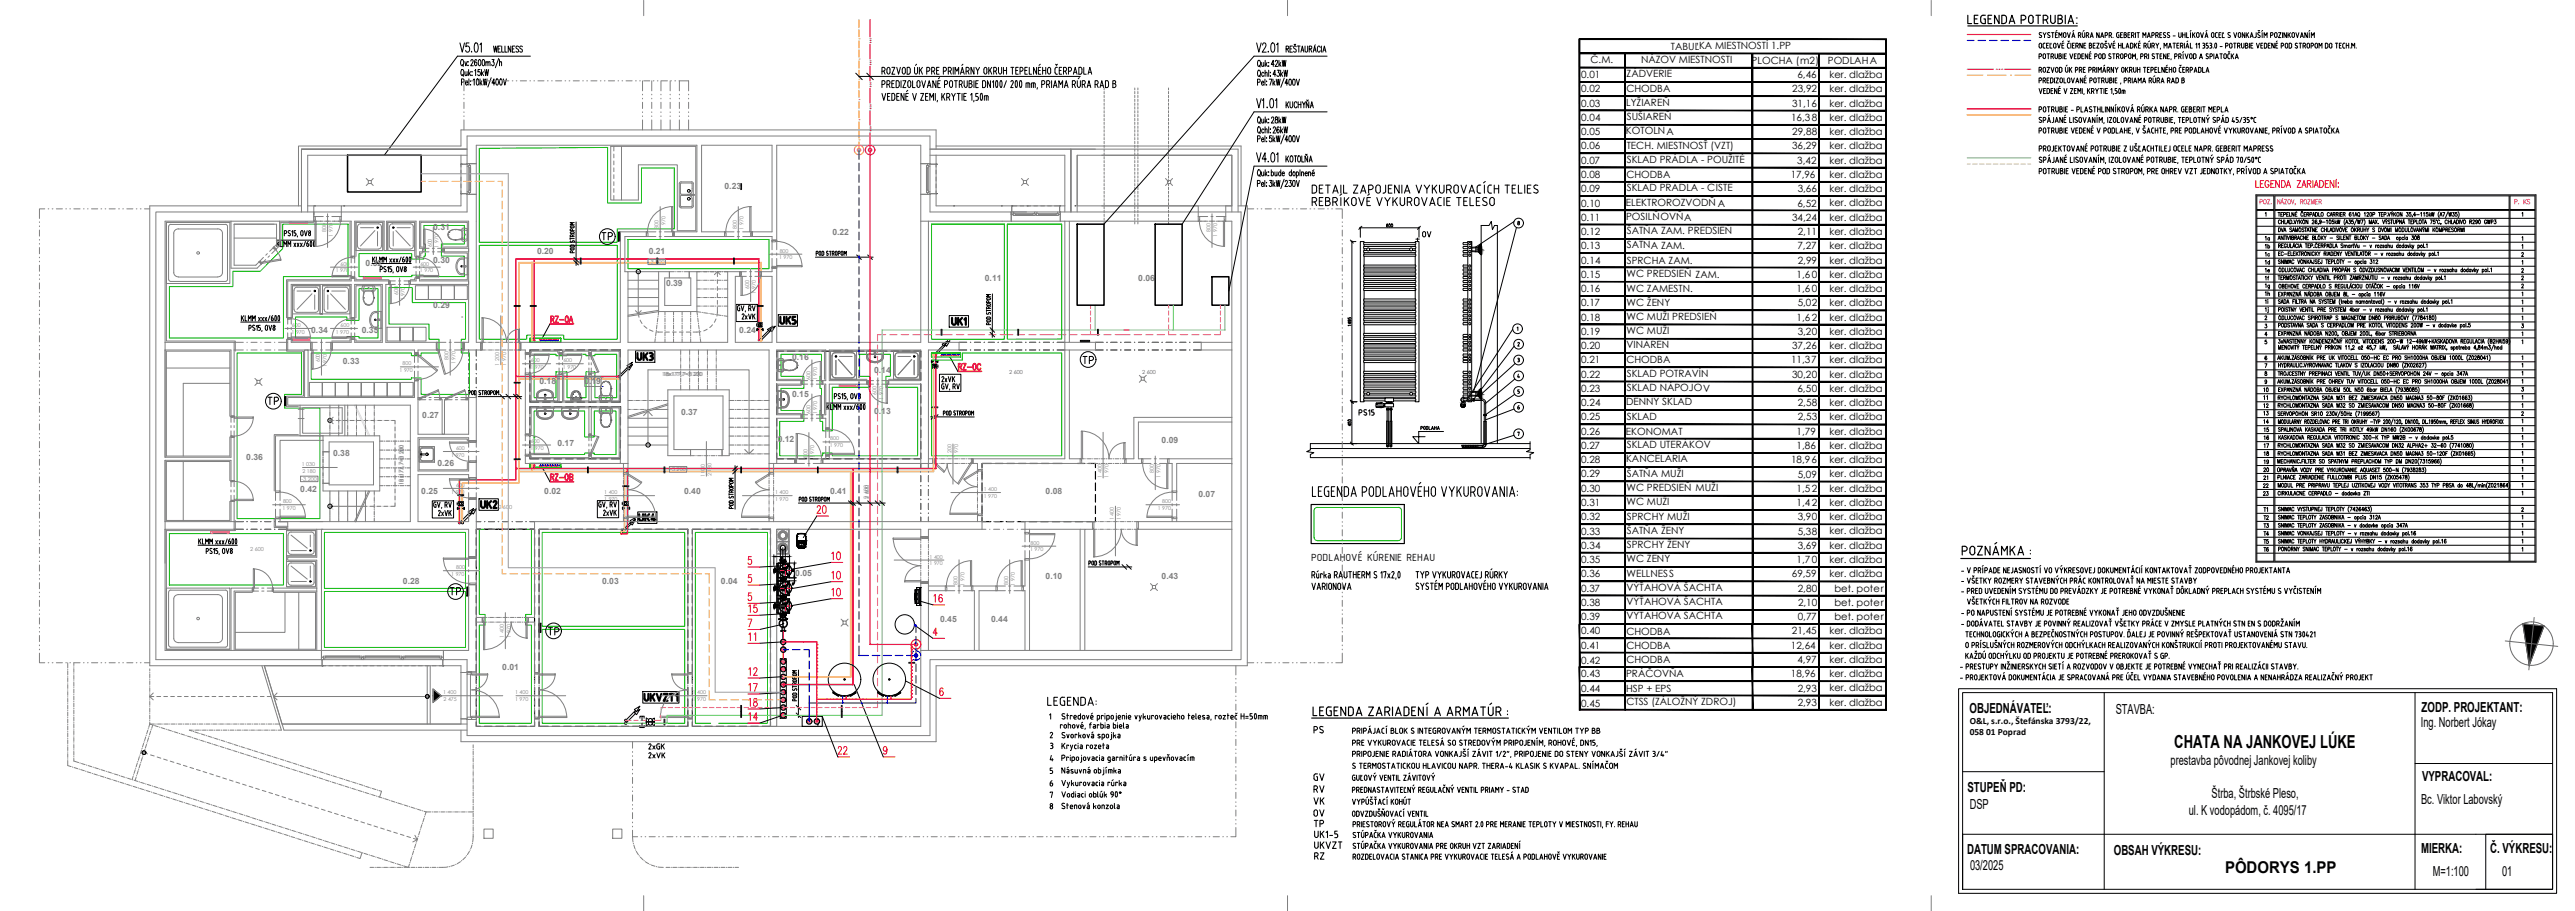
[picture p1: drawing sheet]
<svg xmlns="http://www.w3.org/2000/svg" width="840mm" height="297mm" viewBox="0 0 840 297" stroke-linecap="round" stroke-linejoin="round" font-family="sans-serif">
<defs><g id="words">
<text font-size="7.5" x="427.6" y="241.3">PS</text>
<text font-size="6.2" fill="#f00" x="272" y="247.3">22</text>
<text font-size="5.8" x="709.3" y="243.8">CHATA NA JANKOVEJ LÚKE</text>
<g font-size="5.7">
<text x="195.1" y="79.4">TP</text>
<text x="253.3" y="106.9">UK5</text>
<text x="352.1" y="119.9">TP</text>
<text x="265.3" y="168.6">20</text>
<text x="145.7" y="195.1">TP</text>
<text x="340.4" y="231.1">LEGENDA:</text>
<text x="243.1" y="236">14</text>
</g>
<text font-size="5.7" fill="#ff7fbf" x="309.4" y="107.2">UK1</text>
<g font-size="5.7" fill="#f00">
<text x="270.2" y="183.8">10</text>
<text x="270.2" y="190.1">10</text>
<text x="270.2" y="195.4">10</text>
<text x="303.4" y="197.6">16</text>
<text x="243.1" y="201.1">15</text>
<text x="243.1" y="221.5">12</text>
<text x="243.1" y="226.5">17</text>
</g>
<text font-size="5.7" fill="#ff9f7f" x="243.1" y="231.4">18</text>
<g font-size="5.3">
<text x="206.7" y="118.5">UK3</text>
<text x="86.1" y="133">TP</text>
<text x="207.4" y="171.1">UK4</text>
<text x="177.8" y="208.1">TP</text>
<text x="427.6" y="255.8">GV</text>
<text x="427.6" y="259.6">RV</text>
<text x="427.6" y="263.5">VK</text>
<text x="427.6" y="267.4">OV</text>
<text x="427.6" y="274.5">UK1-5</text>
<text x="427.6" y="270.9">TP</text>
<text x="427.6" y="278">UKVZT</text>
<text x="427.6" y="281.5">RZ</text>
<text x="725.8" y="284.8">PÔDORYS 1.PP</text>
</g>
<text font-size="5.3" fill="#ff9f7f" x="155.6" y="166.9">UK2</text>
<text font-size="5.3" fill="#f00" x="247.3" y="210.3" transform="rotate(-90 247.3 210.3)">11</text>
<text font-size="5.3" fill="#ff7fbf" x="208.8" y="229.7">UKVZT1</text>
<g font-size="4.9">
<text x="462.8" y="78.7">OV</text>
<text x="311.5" y="121.7">RZ-0C</text>
<text x="178.5" y="157.7">RZ-0B</text>
<text x="210.3" y="245.5">2xGK</text>
<text x="210.3" y="248.4">2xVK</text>
<text x="341.5" y="257.5">6</text>
</g>
<g font-size="4.5">
<text x="642.5" y="232.5">OBJEDNÁVATEĽ:</text>
<text x="690.2" y="232.7">STAVBA:</text>
<text x="789.9" y="232.1">ZODP. PROJEKTANT:</text>
<text x="789.7" y="237.1">Ing. Norbert Jókay</text>
<text x="708" y="249.5">prestavba pôvodnej Jankovej koliby</text>
<text x="790.1" y="254.7">VYPRACOVAL:</text>
<text x="641.8" y="258.2">STUPEŇ PD:</text>
<text x="642.5" y="263.8">DSP</text>
<text x="721.4" y="260.2">Štrba, Štrbské Pleso,</text>
<text x="789.8" y="262.2">Bc. Viktor Labovský</text>
<text x="714" y="265.7">ul. K vodopádom, č. 4095/17</text>
<text x="641.6" y="278.4">DATUM SPRACOVANIA:</text>
<text x="689.5" y="278.9">OBSAH VÝKRESU:</text>
<text x="789.8" y="278.1">MIERKA:</text>
<text x="812.3" y="278.2">Č. VÝKRESU:</text>
<text x="642.6" y="283.8">03/2025</text>
<text x="793.6" y="285.7">M=1:100</text>
<text x="816.2" y="285.7">01</text>
</g>
<g font-size="4.4">
<text x="741.2" y="82.2" transform="rotate(-90 741.2 82.2)">1b</text>
<text x="741.2" y="87.5" transform="rotate(-90 741.2 87.5)">1d</text>
<text x="741.2" y="95.2" transform="rotate(-90 741.2 95.2)">1g</text>
<text x="240.6" y="105.1">2xVK</text>
<text x="305.9" y="125.6">2xVK</text>
<text x="740.8" y="139.3" transform="rotate(-90 740.8 139.3)">14</text>
<text x="740.8" y="144.6" transform="rotate(-90 740.8 144.6)">16</text>
<text x="740.8" y="149.9" transform="rotate(-90 740.8 149.9)">18</text>
<text x="740.8" y="170.7" transform="rotate(-90 740.8 170.7)">T2</text>
<text x="740.8" y="181" transform="rotate(-90 740.8 181)">T6</text>
</g>
<text font-size="4.2" x="676.9" y="7.8">:</text>
<g font-size="4">
<text x="737.7" y="79.4">1a</text>
<text x="737.7" y="84.7">1c</text>
<text x="740.8" y="92.4" transform="rotate(-90 740.8 92.4)">1f</text>
<text x="740.8" y="100.2" transform="rotate(-90 740.8 100.2)">1i</text>
<text x="740.8" y="103.4" transform="rotate(-90 740.8 103.4)">1j</text>
<text x="737.3" y="128.8">10</text>
<text x="740.5" y="131.6" transform="rotate(-90 740.5 131.6)">11</text>
<text x="737.3" y="134.1">12</text>
<text x="737.3" y="136.5">13</text>
<text x="737.3" y="141.8">15</text>
<text x="737.3" y="147.1">17</text>
<text x="737.3" y="154.9">20</text>
<text x="740.5" y="157.7" transform="rotate(-90 740.5 157.7)">21</text>
<text x="737" y="162.6">23</text>
<text x="740.5" y="167.9" transform="rotate(-90 740.5 167.9)">T1</text>
<text x="737.3" y="173.2">T3</text>
<text x="737.3" y="175.7">T4</text>
</g>
<text font-size="3.6" x="427.7" y="182.9">PODLAHOVÉ KÚRENIE REHAU</text>
<g font-size="3.2">
<text x="545" y="16.2">TABUĽKA MIESTNOSTÍ 1.PP</text>
<text x="518.8" y="20.6">Č.M.</text>
<text x="535.3" y="20.5">NÁZOV MIESTNOSTI</text>
<text x="571.4" y="20.8">PLOCHA (m2)</text>
<text x="596.2" y="20.8">PODLAHA</text>
<text x="515.7" y="25.5">0.01</text>
<text x="530.6" y="25.1">ZÁDVERIE</text>
<text x="586.3" y="25.5">6,46</text>
<text x="596.7" y="25.4">ker. dlažba</text>
<text x="515.7" y="30.1">0.02</text>
<text x="515.7" y="34.7">0.03</text>
<text x="530.4" y="34.5">LYŽIAREŇ</text>
<text x="530.5" y="30.1">CHODBA</text>
<text x="584.6" y="34.8">31,16</text>
<text x="584.6" y="30.1">23,92</text>
<text x="596.7" y="30.1">ker. dlažba</text>
<text x="596.7" y="34.7">ker. dlažba</text>
<text x="515.7" y="39.4">0.04</text>
<text x="530.6" y="39.1">SUŠIAREŇ</text>
<text x="584.2" y="39.4">16,38</text>
<text x="596.7" y="39.4">ker. dlažba</text>
<text x="515.7" y="44.1">0.05</text>
<text x="530.4" y="43.8">KOTOLŇA</text>
<text x="584.6" y="44.1">29,88</text>
<text x="596.7" y="44.1">ker. dlažba</text>
<text x="515.7" y="48.7">0.06</text>
<text x="515.7" y="53.4">0.07</text>
<text x="530.6" y="48.5">TECH. MIESTNOSŤ (VZT)</text>
<text x="530.6" y="53.1">SKLAD PRÁDLA - POUŽITÉ</text>
<text x="584.6" y="48.7">36,29</text>
<text x="586.3" y="53.4">3,42</text>
<text x="596.7" y="48.7">ker. dlažba</text>
<text x="596.7" y="53.3">ker. dlažba</text>
<text x="515.7" y="58">0.08</text>
<text x="530.5" y="58">CHODBA</text>
<text x="584.1" y="58">17,96</text>
<text x="596.7" y="58">ker. dlažba</text>
<text x="515.7" y="62.7">0.09</text>
<text x="530.6" y="62.4">SKLAD PRÁDLA - ČISTÉ</text>
<text x="586.4" y="62.7">3,66</text>
<text x="596.7" y="62.6">ker. dlažba</text>
<text x="515.7" y="67.3">0.10</text>
<text x="515.7" y="72">0.11</text>
<text x="530.4" y="67">ELEKTROROZVODŇ A</text>
<text x="530.4" y="71.7">POSILŇOVŇA</text>
<text x="584.6" y="72">34,24</text>
<text x="586.3" y="67.3">6,52</text>
<text x="596.7" y="67.3">ker. dlažba</text>
<text x="596.7" y="72">ker. dlažba</text>
<text x="515.7" y="76.6">0.12</text>
<text x="530.6" y="76.4">ŠATŇA ZAM. PREDSIEŇ</text>
<text x="586.4" y="76.6">2,11</text>
<text x="596.7" y="76.6">ker. dlažba</text>
<text x="515.7" y="81.3">0.13</text>
<text x="530.6" y="81">ŠATŇA ZAM.</text>
<text x="586.3" y="81.3">7,27</text>
<text x="596.7" y="81.3">ker. dlažba</text>
<text x="515.7" y="85.9">0.14</text>
<text x="530.6" y="85.9">SPRCHA ZAM.</text>
<text x="586.4" y="85.9">2,99</text>
<text x="596.7" y="85.9">ker. dlažba</text>
<text x="515.7" y="90.6">0.15</text>
<text x="515.7" y="95.2">0.16</text>
<text x="530.6" y="90.3">WC PREDSIEŇ ZAM.</text>
<text x="530.6" y="95.2">WC ZAMESTN.</text>
<text x="586.1" y="90.6">1,60</text>
<text x="586.1" y="95.2">1,60</text>
<text x="596.7" y="90.5">ker. dlažba</text>
<text x="596.7" y="95.2">ker. dlažba</text>
<text x="515.7" y="99.9">0.17</text>
<text x="530.6" y="99.6">WC ŽENY</text>
<text x="586.4" y="99.9">5,02</text>
<text x="596.7" y="99.9">ker. dlažba</text>
<text x="515.7" y="104.5">0.18</text>
<text x="530.6" y="104.3">WC MUŽI PREDSIEŇ</text>
<text x="586.1" y="104.5">1,62</text>
<text x="596.7" y="104.5">ker. dlažba</text>
<text x="515.7" y="109.2">0.19</text>
<text x="515.7" y="113.9">0.20</text>
<text x="530.6" y="108.9">WC MUŽI</text>
<text x="530.6" y="113.5">VINÁREŇ</text>
<text x="584.6" y="113.9">37,26</text>
<text x="586.4" y="109.2">3,20</text>
<text x="596.7" y="109.2">ker. dlažba</text>
<text x="596.7" y="113.8">ker. dlažba</text>
<text x="515.7" y="118.5">0.21</text>
<text x="530.5" y="118.5">CHODBA</text>
<text x="584.2" y="118.5">11,37</text>
<text x="596.7" y="118.5">ker. dlažba</text>
<text x="515.7" y="123.1">0.22</text>
<text x="530.6" y="122.8">SKLAD POTRAVÍN</text>
<text x="584.6" y="123.1">30,20</text>
<text x="596.7" y="123.1">ker. dlažba</text>
<text x="515.7" y="127.8">0.23</text>
<text x="530.6" y="127.5">SKLAD NÁPOJOV</text>
<text x="586.3" y="127.8">6,50</text>
<text x="596.7" y="127.8">ker. dlažba</text>
<text x="515.7" y="132.4">0.24</text>
<text x="515.7" y="137.1">0.25</text>
<text x="530.4" y="132.2">DENNÝ SKLAD</text>
<text x="530.6" y="137.1">SKLAD</text>
<text x="586.4" y="132.4">2,58</text>
<text x="586.4" y="137.1">2,53</text>
<text x="596.7" y="132.4">ker. dlažba</text>
<text x="596.7" y="137.1">ker. dlažba</text>
<text x="515.7" y="141.8">0.26</text>
<text x="530.4" y="141.8">EKONOMAT</text>
<text x="586.1" y="141.8">1,79</text>
<text x="596.7" y="141.7">ker. dlažba</text>
<text x="515.7" y="146.4">0.27</text>
<text x="530.6" y="146.1">SKLAD UTERÁKOV</text>
<text x="586.1" y="146.4">1,86</text>
<text x="596.7" y="146.4">ker. dlažba</text>
<text x="515.7" y="151.1">0.28</text>
<text x="515.7" y="155.7">0.29</text>
<text x="530.4" y="150.7">KANCELÁRIA</text>
<text x="530.6" y="155.4">ŠATŇA MUŽI</text>
<text x="584.2" y="151.1">18,96</text>
<text x="586.4" y="155.7">5,09</text>
<text x="596.7" y="151">ker. dlažba</text>
<text x="596.7" y="155.7">ker. dlažba</text>
<text x="515.7" y="160.3">0.30</text>
<text x="530.6" y="160.1">WC PREDSIEŇ MUŽI</text>
<text x="586.1" y="160.4">1,52</text>
<text x="596.7" y="160.3">ker. dlažba</text>
<text x="515.7" y="165">0.31</text>
<text x="530.6" y="164.7">WC MUŽI</text>
<text x="586.1" y="165">1,42</text>
<text x="596.7" y="165">ker. dlažba</text>
<text x="515.7" y="169.7">0.32</text>
<text x="530.6" y="169.4">SPRCHY MUŽI</text>
<text x="586.4" y="169.7">3,90</text>
<text x="596.7" y="169.7">ker. dlažba</text>
<text x="515.7" y="174.3">0.33</text>
<text x="515.7" y="179">0.34</text>
<text x="530.6" y="174.1">ŠATŇA ŽENY</text>
<text x="530.6" y="178.7">SPRCHY ŽENY</text>
<text x="586.4" y="174.3">5,38</text>
<text x="586.4" y="179">3,69</text>
<text x="596.7" y="174.3">ker. dlažba</text>
<text x="596.7" y="178.9">ker. dlažba</text>
<text x="515.7" y="183.6">0.35</text>
<text x="530.6" y="183.4">WC ŽENY</text>
<text x="586.1" y="183.7">1,70</text>
<text x="596.7" y="183.6">ker. dlažba</text>
<text x="515.7" y="188.3">0.36</text>
<text x="530.6" y="188.3">WELLNESS</text>
<text x="584.5" y="188.3">69,59</text>
<text x="596.7" y="188.2">ker. dlažba</text>
<text x="515.7" y="192.9">0.37</text>
<text x="515.7" y="197.6">0.38</text>
<text x="530.6" y="192.6">VÝŤAHOVÁ ŠACHTA</text>
<text x="530.6" y="197.3">VÝŤAHOVÁ ŠACHTA</text>
<text x="586.4" y="192.9">2,80</text>
<text x="586.5" y="197.6">2,10</text>
<text x="598.4" y="192.9">bet. poter</text>
<text x="598.4" y="197.6">bet. poter</text>
<text x="515.7" y="202.2">0.39</text>
<text x="530.6" y="201.9">VÝŤAHOVÁ ŠACHTA</text>
<text x="586.4" y="202.2">0,77</text>
<text x="598.4" y="202.3">bet. poter</text>
<text x="515.7" y="206.9">0.40</text>
<text x="530.5" y="207.1">CHODBA</text>
<text x="584.5" y="206.9">21,45</text>
<text x="596.7" y="206.9">ker. dlažba</text>
<text x="515.7" y="211.5">0.41</text>
<text x="530.5" y="211.6">CHODBA</text>
<text x="584.2" y="211.5">12,64</text>
<text x="596.7" y="211.5">ker. dlažba</text>
<text x="515.7" y="216.4">0.42</text>
<text x="515.7" y="220.8">0.43</text>
<text x="530.4" y="220.8">PRÁČOVŇA</text>
<text x="530.5" y="216.2">CHODBA</text>
<text x="584.2" y="220.8">18,96</text>
<text x="586.3" y="216.2">4,97</text>
<text x="596.7" y="216.1">ker. dlažba</text>
<text x="596.7" y="220.8">ker. dlažba</text>
<text x="515.7" y="225.5">0.44</text>
<text x="530.4" y="225.6">HSP + EPS</text>
<text x="586.4" y="225.5">2,93</text>
<text x="596.7" y="225.5">ker. dlažba</text>
<text x="515.7" y="230.4">0.45</text>
<text x="530.5" y="229.9">CTSS (ZÁLOŽNÝ ZDROJ)</text>
<text x="586.4" y="230.2">2,93</text>
<text x="596.7" y="230.1">ker. dlažba</text>
</g>
<g font-size="3.1">
<text x="642.5" y="236">O&amp;L, s.r.o., Štefánska 3793/22,</text>
<text x="642.5" y="239.8">058 01 Poprad</text>
</g>
<g font-size="2.8" fill="#808080">
<text x="236.3" y="61.7">0.23</text>
<text x="141.3" y="74.9">0.31</text>
<text x="271.5" y="76.6">0.22</text>
<text x="175.2" y="82.7">0.20</text>
<text x="211.6" y="82.7">0.21</text>
<text x="119.3" y="86.8">0.32</text>
<text x="141.3" y="85.7">0.30</text>
<text x="217.3" y="93.3">0.39</text>
<text x="321.3" y="91.6">0.11</text>
<text x="371.3" y="91.6">0.06</text>
<text x="141.3" y="100.5">0.29</text>
<text x="101.5" y="108.6">0.34</text>
<text x="118" y="108.6">0.35</text>
<text x="241.1" y="108.7">0.24</text>
<text x="111.8" y="118.7">0.33</text>
<text x="258.4" y="117.4">0.16</text>
<text x="176" y="125.3">0.18</text>
<text x="190.6" y="125.3">0.19</text>
<text x="285.2" y="121.6">0.14</text>
<text x="258.4" y="129.5">0.15</text>
<text x="137.8" y="136.4">0.27</text>
<text x="222.2" y="135.3">0.37</text>
<text x="285.2" y="134.9">0.13</text>
<text x="108.7" y="148.6">0.38</text>
<text x="181.9" y="145.4">0.17</text>
<text x="253.7" y="144.1">0.12</text>
<text x="378.9" y="144.3">0.09</text>
<text x="80.3" y="150.1">0.36</text>
<text x="142.7" y="152.1">0.26</text>
<text x="98" y="160.4">0.42</text>
<text x="137.4" y="161.1">0.25</text>
<text x="177.5" y="161">0.02</text>
<text x="223.2" y="161">0.40</text>
<text x="270.8" y="161">0.41</text>
<text x="341.1" y="161.1">0.08</text>
<text x="390.9" y="162">0.07</text>
<text x="131.4" y="190.3">0.28</text>
<text x="196.4" y="190.3">0.03</text>
<text x="235.2" y="190.3">0.04</text>
<text x="259.4" y="187.8">0.05</text>
<text x="341.1" y="188.9">0.10</text>
<text x="378.9" y="188.9">0.43</text>
<text x="306.7" y="202.7">0.45</text>
<text x="323.3" y="202.7">0.44</text>
<text x="163.8" y="218.4">0.01</text>
</g>
<g font-size="1.8" fill="#808080">
<text x="211.7" y="86">-3,200</text>
<text x="215.9" y="122.5">18x177,7=3 200</text>
<text x="218.6" y="153.7">-3,200</text>
<text x="98.3" y="156.8">-3,200</text>
<text x="162.6" y="166.1">2 600</text>
<text x="81.6" y="179.5">2 600</text>
</g>
<g font-size="1.8" fill="#005cb8">
<text x="329.2" y="121.9">2 600</text>
<text x="372.6" y="121.9">2 600</text>
<text x="131.7" y="158" transform="rotate(-90 131.7 158)">18x177,7=3 200</text>
<text x="283.5" y="162.7" transform="rotate(-90 283.5 162.7)">2 600</text>
</g>
<g font-size="1.7" fill="#808080">
<text x="106.3" y="75.7" transform="rotate(-90 106.3 75.7)">800</text>
<text x="108.6" y="77.1" transform="rotate(-90 108.6 77.1)">1 970</text>
<text x="214.8" y="74.6" transform="rotate(-90 214.8 74.6)">800</text>
<text x="217.1" y="74.8" transform="rotate(-90 217.1 74.8)">1 970</text>
<text x="240.4" y="74.6" transform="rotate(-90 240.4 74.6)">800</text>
<text x="242.6" y="74.8" transform="rotate(-90 242.6 74.8)">1 970</text>
<text x="394.8" y="75.7" transform="rotate(-90 394.8 75.7)">800</text>
<text x="397.1" y="77.1" transform="rotate(-90 397.1 77.1)">1 970</text>
<text x="140.8" y="80.7" transform="rotate(-90 140.8 80.7)">600</text>
<text x="143.1" y="80.8" transform="rotate(-90 143.1 80.8)">1 970</text>
<text x="254.3" y="82.4">800</text>
<text x="109.5" y="88.8">1 970</text>
<text x="111.1" y="86.6">600</text>
<text x="137" y="88.8">1 970</text>
<text x="137.1" y="86.6">600</text>
<text x="254.1" y="84.6">1 970</text>
<text x="244.3" y="94.2" transform="rotate(-90 244.3 94.2)">600</text>
<text x="246.6" y="95.8" transform="rotate(-90 246.6 95.8)">1 970</text>
<text x="129.9" y="96.2" transform="rotate(-90 129.9 96.2)">600</text>
<text x="132.1" y="97.8" transform="rotate(-90 132.1 97.8)">1 970</text>
<text x="95.2" y="106.6">600</text>
<text x="111.1" y="106.6">600</text>
<text x="95.1" y="108.8">1 970</text>
<text x="109.5" y="108.8">1 970</text>
<text x="104.4" y="118.2" transform="rotate(-90 104.4 118.2)">600</text>
<text x="106.6" y="119.8" transform="rotate(-90 106.6 119.8)">1 970</text>
<text x="131.3" y="119.1">800</text>
<text x="146.3" y="117.3" transform="rotate(-90 146.3 117.3)">800</text>
<text x="148.6" y="118.8" transform="rotate(-90 148.6 118.8)">1 970</text>
<text x="162.9" y="119.2" transform="rotate(-90 162.9 119.2)">1 200</text>
<text x="165.1" y="119.2" transform="rotate(-90 165.1 119.2)">1 970</text>
<text x="173.1" y="118.1">600</text>
<text x="183.8" y="118.1">600</text>
<text x="130.3" y="121.3">1 970</text>
<text x="173" y="120.3">1 970</text>
<text x="183.6" y="120.3">1 970</text>
<text x="264.4" y="123.8" transform="rotate(-90 264.4 123.8)">600</text>
<text x="266.6" y="123.9" transform="rotate(-90 266.6 123.9)">1 970</text>
<text x="285.9" y="128.7" transform="rotate(-90 285.9 128.7)">600</text>
<text x="288.1" y="130.3" transform="rotate(-90 288.1 130.3)">1 970</text>
<text x="264.4" y="135" transform="rotate(-90 264.4 135)">600</text>
<text x="266.6" y="135.1" transform="rotate(-90 266.6 135.1)">1 970</text>
<text x="270.8" y="143.6">800</text>
<text x="147.2" y="149">1 970</text>
<text x="148.8" y="146.8">600</text>
<text x="173" y="146.8">1 970</text>
<text x="173.1" y="144.6">600</text>
<text x="263.4" y="149.3" transform="rotate(-90 263.4 149.3)">800</text>
<text x="265.6" y="149.5" transform="rotate(-90 265.6 149.5)">1 970</text>
<text x="270.6" y="145.8">1 970</text>
<text x="310.3" y="149" transform="rotate(-90 310.3 149)">1 200</text>
<text x="312.6" y="149" transform="rotate(-90 312.6 149)">1 970</text>
<text x="98.4" y="152">1 030</text>
<text x="98.6" y="154.2">2 180</text>
<text x="229.9" y="155.5" transform="rotate(-90 229.9 155.5)">1 030</text>
<text x="232.1" y="155.3" transform="rotate(-90 232.1 155.3)">2 180</text>
<text x="359.4" y="155.8" transform="rotate(-90 359.4 155.8)">1 400</text>
<text x="361.6" y="155.8" transform="rotate(-90 361.6 155.8)">1 970</text>
<text x="376.3" y="154.3" transform="rotate(-90 376.3 154.3)">800</text>
<text x="378.6" y="155.8" transform="rotate(-90 378.6 155.8)">1 970</text>
<text x="147.2" y="161">1 970</text>
<text x="148.8" y="158.7">600</text>
<text x="197.1" y="161.1">1 400</text>
<text x="252.8" y="161.1">1 400</text>
<text x="320.9" y="160.1">1 400</text>
<text x="92.2" y="166.3">1 970</text>
<text x="92.3" y="164.1">800</text>
<text x="197.1" y="163.3">1 970</text>
<text x="252.8" y="163.3">1 970</text>
<text x="320.9" y="162.3">1 970</text>
<text x="377.7" y="166.3">1 970</text>
<text x="379.1" y="164.1">800</text>
<text x="363.3" y="169.7" transform="rotate(-90 363.3 169.7)">1 400</text>
<text x="365.6" y="169.7" transform="rotate(-90 365.6 169.7)">1 970</text>
<text x="336" y="179.8">1 970</text>
<text x="336.2" y="177.6">800</text>
<text x="148.8" y="185.6">800</text>
<text x="303.2" y="184.3">1 970</text>
<text x="303.2" y="182.1">1 400</text>
<text x="147.2" y="187.8">1 970</text>
<text x="312.3" y="190.7" transform="rotate(-90 312.3 190.7)">800</text>
<text x="314.6" y="191" transform="rotate(-90 314.6 191)">1 970</text>
<text x="328.8" y="190.7" transform="rotate(-90 328.8 190.7)">800</text>
<text x="331.1" y="191" transform="rotate(-90 331.1 191)">1 970</text>
<text x="164.3" y="207.9" transform="rotate(-90 164.3 207.9)">1 400</text>
<text x="166.6" y="207.9" transform="rotate(-90 166.6 207.9)">1 970</text>
<text x="144.5" y="226.3">1 400</text>
<text x="168.1" y="226.3">1 400</text>
<text x="226" y="226.3">1 400</text>
<text x="144.7" y="228.6">2 475</text>
<text x="168.1" y="228.6">1 970</text>
<text x="226" y="228.6">1 970</text>
</g>
<g font-size=".2">
<text x="450.5" y="131.6" transform="rotate(-90 450.5 131.6)">4</text>
<text x="476.9" y="131.9" transform="rotate(-45 476.9 131.9)">2</text>
<text x="477.2" y="131.7">3</text>
<text x="477.5" y="131.8" transform="rotate(27 477.5 131.8)">4</text>
<text x="450.5" y="132.8" transform="rotate(-90 450.5 132.8)">2</text>
<text x="450.5" y="132.2" transform="rotate(-90 450.5 132.2)">3</text>
<text x="476.8" y="132.2" transform="rotate(-90 476.8 132.2)">1</text>
<text x="477.6" y="132.1" transform="rotate(90 477.6 132.1)">5</text>
</g>
</g></defs>
<g fill="none" stroke="#7fbfff" stroke-width=".33">
<path d="M253.4 172.6v.1M253.8 178.6l-.4 .5M253.9 174.9l-.5 .6M254 179.4l-.6 .6M254.1 173.8l-.7 .7M254.2 175.5l-.8 .8M254.3 172.6l-.9 1M254.4 174.4l-.2 .2M254.4 179l-.1 .1M254.5 179.8l-.8 .8M254.6 175.2l-.2 .1M254.7 175.9l-1.3 1.4"/>
<path d="M254.8 179.4l-.1 .2M254.9 177.5l-.6 .7M255.1 175.5l-.2 .2M255.3 172.6l-.8 .7M255.4 173.4l-.2 .2M255.4 176.1l-2 2.1M255.7 179.5l-.2 .2M255.8 177.5l-.1 .2M256 173.7l-.1 .1M256.2 172.6l-.5 .5M256.3 175.2l-.3 .3M256.3 178l-.1 .1"/>
<path d="M256.4 174.2l-.1 .1M256.5 178.7l-.2 .2M257.1 172.6l-.8 .8M257.3 174.2l-.5 .5M257.3 173.3l-.6 .6M257.3 175.1l-1.9 2M257.3 176.1l-1.2 1.2M257.3 177.9l-.5 .5M257.3 176.9l-.7 .8M257.3 178.8l-1.7 1.8M257.3 179.7l-.8 .9M255.1 180.1l-.5 .5"/>
</g>
<g fill="none" stroke="#767676" stroke-width=".33">
<path d="M253.4 172.6h3.9v4h-3.9zM253.4 176.6h3.9v4h-3.9z"/>
<circle cx="255.4" cy="178.6" r="1.16"/>
<circle cx="255.4" cy="174.6" r="1.16"/>
<circle cx="255.4" cy="178.6" r=".99"/>
<circle cx="255.4" cy="174.6" r=".99"/>
<circle cx="255.4" cy="178.6" r="1.5"/>
<circle cx="255.4" cy="174.6" r="1.5"/>
</g>
<g fill="none" stroke="#767676" stroke-width=".33">
<path d="M253.7 117.7l3.6-.3a2.16 2.16 0 0 1 2.8 2.1l-.5 .7-1.3 .6-4.6-.3zM253.7 117.2a1.03 1.03 0 0 1 1-.4 1.03 1.03 0 0 1 .9 .7l-.2 2.4a.94 .94 0 0 1-.3 1.4l-1.4-.3zM255.5 118h.1M255.5 118v2.2l2.3 .6M257.7 117.4h.1M257.7 117.4a1.75 1.75 0 0 1 1.9 .6 1.75 1.75 0 0 1 .2 1.9M257.8 117.4l-2.3 .6M259.8 119.9l-.7 .6-1.4 .3M259.8 118.3h.1M259.8 119.9h.1M260.1 119.1h.1M270.9 114.5h8.5v9.2h-8.5z"/>
<path d="M271.4 116v6.2M272.4 115h5.5a.99 .99 0 0 1 1 1M272.4 115a.99 .99 0 0 0-1 1M272.7 117.5v4.7M273.5 117.2l4.4 5M273.9 116.2h4M278.9 116v6.2a.99 .99 0 0 1-1 1M282.7 114.5h5.4l.1 1.9a2.22 2.22 0 0 1-2.8 1.9 2.37 2.37 0 0 1-2.7-1.9zM283.1 115.7l4.5-.2a1.68 1.68 0 0 1-.2 1.8 1.68 1.68 0 0 1-1.7 .6 2.06 2.06 0 0 1-2.6-2zM285.2 115.5l.2-.7 .2 .7M285.2 115.6l.1 .5M285.2 115.4l.4 .1"/>
<path d="M285.3 115.4h.3M285.3 116.1h.2M285.6 115.6l-.1 .5M285.6 115.4v.1M291.5 114.5h8.4v9.2h-8.4zM291.9 116l.1 6.2a.99 .99 0 0 0 1 1M292 116a.99 .99 0 0 1 1-1h5.4a1 1 0 0 1 1.1 1M292.9 116.2h4.1M297.4 117.2l-4.5 5M298.2 117.5v4.7M299.5 116v6.2a.99 .99 0 0 1-1 1M175 133h5.5l.1 1.9a1.99 1.99 0 0 1-2.1 1.8 2.77 2.77 0 0 1-3.5-1.5z"/>
<path d="M175.4 127.8a3.4 3.4 0 0 1 5 .5l.1 2.4h-5.4l-.1-2.1zM175.4 129.3a1.76 1.76 0 0 1 2.1-2 2.12 2.12 0 0 1 2.7 2M175.4 129.3l.4 .4h4l.4-.4M175.5 134.2l.3-.2h4.2a1.67 1.67 0 0 1-.2 1.8 1.67 1.67 0 0 1-1.7 .6 2.08 2.08 0 0 1-2.7-2zM177.5 133.5l.1 .5M177.6 133.5l.2-.2 .3 .2M177.6 134.1l.1 .5M177.7 133.9l.2 .1v-.2h-.3l.2 .3 .2-.2M177.7 129.7l.2-.1v.3l-.3-.2-.1 .5M177.7 134.6h.2M177.9 129.1l.1 .6M177.9 129.1h-.2l-.1 .6 .2-.2 .2 .2"/>
<path d="M178 134.1l-.1 .5M178 129.7v.6l-.4-.2M178.1 133.5l-.1 .5M183.3 133h5.4v1.9a2.22 2.22 0 0 1-2.7 1.9 2.37 2.37 0 0 1-2.8-1.9zM183.6 134.4l.2-.4h4.4a1.68 1.68 0 0 1-.2 1.8 1.68 1.68 0 0 1-1.7 .6 2.12 2.12 0 0 1-2.7-2M185.7 133.5l.1 .5M185.8 133.5l.2-.2 .2 .2M185.8 134.1l.1 .5M185.8 133.9l.4 .1M185.8 133.8h.3v.2zM185.9 134.6h.2M186.2 133.9v.1"/>
<path d="M186.2 134.1l-.1 .5M186.2 129.8l.5 .4M186.2 133.5v.5M186.6 129.6h.1M186.6 129.6l1.5 .2 1-.2M186.7 127.9a1.54 1.54 0 0 1 2.6 .4l.2 2.4h-3.3l.1-1.6zM186.7 129.7h.1M186.7 130.2h.1M186.7 130.2h2.3M186.8 128.5h.1M186.8 128.5a1.1 1.1 0 0 1 1.1-.8 1.1 1.1 0 0 1 1 .8M186.8 128.5l-.2 1.1"/>
<path d="M187.3 127.8h.1M188.4 127.8h.1M188.9 128.5l.2 1.1M188.9 128.5h.1M189 129.7h.1M189.1 129.6h.1M189.5 129.8h.1M189.5 129.8l-.5 .4M195.5 129.1a1.51 1.51 0 0 1 1.7 0h.8a1.51 1.51 0 0 1 1.7 0l.1 .6-.3 1h-3.8l-.2-.8zM195.7 133h3.8l.1 .3a.93 .93 0 0 1 .1 1.3 .93 .93 0 0 1-1.3 .1l-1.2-.1a1.51 1.51 0 0 1-1.7 0v-.8zM195.9 126.7h.1M195.9 137h.1"/>
<path d="M196 126.7l.5 2.2M196 136.9l.3 1.4 .5 .7M196.2 133h2.8l.3 3.5a2.21 2.21 0 0 1-2.1 2.8l-1-.8-.4-1.5zM196.5 124.8a1.66 1.66 0 0 1 1.9-.3 1.66 1.66 0 0 1 .9 1.7l-.3 4.5h-2.8l-.4-4zM196.5 129h.1M196.5 129h2.2M196.5 134.7h.1M196.5 134.7h2.2l.6 2.3M196.5 134.7l-.5 2.3M196.8 124.7h.1M196.8 139.1h.1M196.8 139l.8 .3"/>
<path d="M196.8 124.6l-.5 .7-.3 1.4M197.6 124.4h.1M197.6 139.3h.1M197.6 124.4l-.8 .2M197.6 124.4a2.04 2.04 0 0 1 1.7 2.3M198.4 124.7h.1M198.4 139.1h.1M199.3 126.7h.1M199.3 137h.1M199.3 136.9a2.04 2.04 0 0 1-1.7 2.4M199.3 126.7l-.6 2.2M253.7 127.5h1.9a2.22 2.22 0 0 1 1.9 2.7 2.37 2.37 0 0 1-1.9 2.8h-1.9z"/>
<path d="M254.3 130h.4M254.3 130l-.2 .2 .2 .3M254.7 130.1v.3M254.7 130l.2 .2-.2 .2M254.7 130.5h-.4M254.8 130.1h.5v.2M254.8 128.1l.3-.2a1.82 1.82 0 0 1 2 2 2.03 2.03 0 0 1-1.9 2.7l-.4-.4zM255.4 130.4h-.6M257.7 120.8h.1M271.4 122.2a.99 .99 0 0 0 1 1M272.4 123.2h5.5M292.9 123.2h5.5"/>
<path d="M136.7 145.7h5v5h-5zM137 147.3v.3M137 148.7v.4M137.1 147.3v.3M137.1 148.7v.4M137.2 146.6v3.1l.5 .5M137.2 146.6l.5-.5h3.2l.5 .5M137.6 148.1h.6v.2h-.6l-.1 .8-.8 .2v-.7l.4 .1v-1.1l-.4 .2v-.7l.8 .2 .1 .7h1v.3h-1.1M137.7 150.3h3.1M138 148.2h.1M138 148h.1M141.4 146.6v3.1l-.5 .5"/>
<path d="M141.3 224.7l2.6 2.2-2.6 2.1z"/>
<circle cx="254.5" cy="119.1" r=".15"/>
<circle cx="272.7" cy="116.2" r=".23"/>
<circle cx="285.4" cy="116.4" r=".23"/>
<circle cx="298.2" cy="116.2" r=".23"/>
<circle cx="177.8" cy="134.9" r=".23"/>
<circle cx="177.8" cy="128.8" r=".23"/>
<circle cx="186" cy="134.9" r=".23"/>
<circle cx="187.9" cy="129.4" r=".11"/>
<circle cx="197.6" cy="129.9" r=".15"/>
<circle cx="197.6" cy="133.7" r=".15"/>
<circle cx="255.7" cy="130.2" r=".23"/>
<circle cx="137.4" cy="148.1" r=".23"/>
<circle cx="139.3" cy="148.1" r=".4"/>
</g>
<path d="M150.4 53.5h.1M305.4 53.5h.1M102.6 67.1h.1M112.1 67.1h.1M150.4 63.1h.1M305.4 63.1h.1M311.1 67.1h.1M326.6 67.1h.1M335.1 67.1h.1M350.6 67.1h.1M105.1 217.1h.1M144.4 217.1h.1" fill="none" stroke="#000" stroke-width=".33"/>
<g fill="none" stroke="#000" stroke-width=".33">
<path d="M152.9 114.1v2M152.9 117.3v.1M152.9 118.6v2M155.4 114.1v2M155.4 117.3v.1M155.4 118.6v2M312.8 111.6h2.5M312.8 114.1h2.5M316.5 111.6h.2M316.5 114.1h.2M317.8 111.6h2M317.8 114.1h2"/>
<path d="M321 111.6h.2M321 114.1h.2M322.4 111.6h2M322.4 114.1h2M325.5 111.6h.2M325.5 114.1h.2M326.9 111.6h1.9M326.9 114.1h1.9M330 111.6h.2M330 114.1h.2M331.3 111.6h2M331.3 114.1h2"/>
<path d="M334.5 111.6h.2M334.5 114.1h.2M335.8 111.6h2.1M335.8 114.1h2.1M339 111.6h.2M339 114.1h.2M340.4 111.6h1.9M340.4 114.1h1.9M343.5 111.6h.2M343.5 114.1h.2M344.8 111.6h2.5M344.8 114.1h2.5"/>
<path d="M357.3 111.6h2.5M357.3 114.1h2.5M361 111.6h.2M361 114.1h.2M362.3 111.6h2.1M362.3 114.1h2.1M365.5 111.6h.2M365.5 114.1h.2M366.9 111.6h2M366.9 114.1h2M370 111.6h.2M370 114.1h.2"/>
<path d="M371.3 111.6h2M371.3 114.1h2M374.5 111.6h.2M374.5 114.1h.2M375.8 111.6h2.1M375.8 114.1h2.1M379 111.6h.2M379 114.1h.2M380.4 111.6h2M380.4 114.1h2M383.5 111.6h.2M383.5 114.1h.2"/>
<path d="M384.9 111.6h1.9M384.9 114.1h1.9M388 111.6h.2M388 114.1h.2M389.3 111.6h2.5M389.3 114.1h2.5M152.9 121.8v.1M152.9 123.1v2M152.9 126.3v.1M152.9 127.6v2M155.4 121.8v.1M155.4 123.1v2"/>
<path d="M155.4 126.3v.1M155.4 127.6v2M300.4 151.1v1.5M300.4 153.8v.1M300.4 155.1v2M300.4 158.3v.1M300.4 159.6v2M302.9 151.1v1.5M302.9 153.8v.1M302.9 155.1v2M302.9 158.3v.1M302.9 159.6v2"/>
<path d="M76.4 170.1h3M76.4 172.6h3M80.5 170.1h.2M80.5 172.6h.2M81.9 170.1h2M81.9 172.6h2M85 170.1h.2M85 172.6h.2M86.4 170.1h1.9M86.4 172.6h1.9M89.5 170.1h.2M89.5 172.6h.2"/>
<path d="M90.8 170.1h3.1M90.8 172.6h3.1M155.4 170.1h1.4M155.4 172.6h1.4M158 170.1h.2M158 172.6h.2M159.3 170.1h2M159.3 172.6h2M162.5 170.1h.2M162.5 172.6h.2M163.9 170.1h2M163.9 172.6h2"/>
<path d="M167 170.1h.2M167 172.6h.2M168.4 170.1h1.9M168.4 172.6h1.9M171.5 170.1h.2M171.5 172.6h.2M172.8 170.1h1.6M172.8 172.6h1.6M300.4 162.8v.1M300.4 164.1v2M300.4 167.3v.1M300.4 168.6v1.5"/>
<path d="M302.9 162.8v.1M302.9 164.1v2M302.9 167.3v.1M302.9 168.6v1.5"/>
</g>
<path d="M104.4 102.3h.8" fill="none" stroke="#000" stroke-width=".34"/>
<g fill="none" stroke="#dcdcdc" stroke-width=".33">
<path d="M107.6 137.1h21.3v28h-21.3l1.1-1.1M107.6 132.1v10M110.5 132.1v10M113.4 132.1v10M115.6 132.1l4.6 10M116 132l4.6 10M116.3 132.1v10M119.2 132.1v10M122.1 132.1v1.1M122.1 133.6v.2M122.1 134.2v1.3M122.1 135.9v.1"/>
<path d="M122.1 136.5v1.2M122.1 138.2v.1M122.1 138.7v1.3M237.9 139.3h1.5M237.9 136.4h1.5M237.9 133.5h1.5M237.9 130.6h1.5M239.8 139.3h.1M239.8 136.4h.1M239.8 133.5h.1M239.8 130.6h.1M240.4 139.3h1.2"/>
<path d="M240.4 136.4h1.2M240.4 133.5h1.2M240.4 130.6h1.2M242 139.3h.2M242 136.4h.2M242 133.5h.2M242 130.6h.2M242.6 139.3h1.2M242.6 136.4h1.2M242.6 133.5h1.2M242.6 130.6h1.2M244.3 139.3h.1"/>
<path d="M244.3 136.4h.1M244.3 133.5h.1M244.3 130.6h.1M244.9 139.3h1.2M244.9 136.4h1.2M244.9 133.5h1.2M244.9 130.6h1.2M246.5 139.3h.2M246.5 136.4h.2M246.5 133.5h.2M246.5 130.6h.2M247.1 139.3h1.3"/>
<path d="M247.1 136.4h1.3M247.1 133.5h1.3M247.1 130.6h1.3M248.8 139.3h.1M248.8 136.4h.1M248.8 133.5h.1M248.8 130.6h.1M249.3 139.3h1.6M249.3 136.4h1.6M249.3 133.5h1.6M249.3 130.6h1.6M122.1 140.4v.1"/>
<path d="M122.1 141v1.1M123.9 158.4h1.1M123.9 155.4h1.1M123.9 152.6h1.1M123.9 149.6h1.1M123.9 146.8h1.1M123.9 143.8h1.1M125.4 158.4h.2M125.4 155.4h.2M125.4 152.6h.2M125.4 149.6h.2M125.4 146.8h.2"/>
<path d="M125.4 143.8h.2M126 158.4h1.2M126 155.4h1.2M126 152.6h1.2M126 149.6h1.2M126 146.8h1.2M126 143.8h1.2M127.6 158.4h.2M127.6 155.4h.2M127.6 152.6h.2M127.6 149.6h.2M127.6 146.8h.2"/>
<path d="M127.6 143.8h.2M128.2 158.4h1.3M128.2 155.4h1.3M128.2 152.6h1.3M128.2 149.6h1.3M128.2 146.8h1.3M128.2 143.8h1.3M129.9 158.4h.1M129.9 155.4h.1M129.9 152.6h.1M129.9 149.6h.1M129.9 146.8h.1"/>
<path d="M129.9 143.8h.1M130.5 158.4h1.2M130.5 155.4h1.2M130.5 152.6h1.2M130.5 149.6h1.2M130.5 146.8h1.2M130.5 143.8h1.2M132.2 158.4h.1M132.2 155.4h.1M132.2 152.6h.1M132.2 149.6h.1M132.2 146.8h.1"/>
<path d="M132.2 143.8h.1M132.7 158.4h1.2M132.7 155.4h1.2M132.7 152.6h1.2M132.7 149.6h1.2M132.7 146.8h1.2M132.7 143.8h1.2M237.9 148h1.5M237.9 145.1h1.5M237.9 142.2h1.5M239.8 148h.1M239.8 145.1h.1"/>
<path d="M239.8 142.2h.1M240.4 148h1.2M240.4 145.1h1.2M240.4 142.2h1.2M242 148h.2M242 145.1h.2M242 142.2h.2M242.6 148h1.2M242.6 145.1h1.2M242.6 142.2h1.2M243 146.6l1.3 1.4 1.4-1.4M244.3 148h.1"/>
<path d="M244.3 145.1h.1M244.3 142.2h.1M244.9 148h1.2M244.9 145.1h1.2M244.9 142.2h1.2M246.5 148h.2M246.5 145.1h.2M246.5 142.2h.2M247.1 148h1.3M247.1 145.1h1.3M247.1 142.2h1.3M248.8 148h.1"/>
<path d="M248.8 145.1h.1M248.8 142.2h.1M249.3 148h1.6M249.3 145.1h1.6M249.3 142.2h1.6M107.6 160.1v1.1M107.6 161.7v.1M107.6 162.2v1.3M107.6 163.9v.1M107.6 164.5v1.2M107.6 166.1v.2M107.6 166.7v1.3"/>
<path d="M107.6 168.4v.2M107.6 169v1.1M107.6 165.1l1.1 1M110.5 160.1v1.1M110.5 161.7v.1M110.5 162.2v1.3M110.5 163.9v.1M110.5 164.5v1.2M110.5 166.1v.2M110.5 166.7v1.3M110.5 168.4v.2M110.5 169v1.1"/>
<path d="M113.4 160.1v1.1M113.4 161.7v.1M113.4 162.2v1.3M113.4 163.9v.1M113.4 164.5v1.2M113.4 166.1v.2M113.4 166.7v1.3M113.4 168.4v.2M113.4 169v1.1M116.3 160.1v1.1M116.3 161.7v.1M116.3 162.2v1.3"/>
<path d="M116.3 163.9v.1M116.3 164.5v1.2M116.3 166.1v.2M116.3 166.7v1.3M116.3 168.4v.2M116.3 169v1.1M119.2 160.1v1.1M119.2 161.7v.1M119.2 162.2v1.3M119.2 163.9v.1M119.2 164.5v1.2M119.2 166.1v.2"/>
<path d="M119.2 166.7v1.3M119.2 168.4v.2M119.2 169v1.1M122.1 160.1v1.1M122.1 161.7v.1M122.1 162.2v1.3M122.1 163.9v.1M122.1 164.5v1.2M122.1 166.1v.2M122.1 166.7v1.3M122.1 168.4v.2M122.1 169v1.1"/>
</g>
<g fill="none" stroke="#000" stroke-width=".33">
<circle cx="139.4" cy="227.1" r=".61"/>
<circle cx="47" cy="245.4" r=".61"/>
</g>
<circle cx="107.6" cy="137.1" r=".7" fill="none" stroke="#000" stroke-width=".33"/>
<path d="M191.1 122.9h5.4" fill="none" stroke="#fff" stroke-width=".33"/>
<path d="M191.1 122.9v3.1h5.4zM191.1 122.9h5.4v3.1z" fill="#fff" stroke="#fff" stroke-width=".33"/>
<path d="M191.1 122.9h.1M191.1 126h.1M196.5 122.9h.1M196.5 126h.1" fill="none" stroke="#005cb8" stroke-width=".33"/>
<path d="M100.9 124.7h4.3v4.5h-4.3zM105.2 124.7h4.2v4.5h-4.2zM109.4 124.7h4.2v4.5h-4.2zM113.6 124.7h4.3v4.5h-4.3zM117.9 124.7h4.2v4.5h-4.2zM122.1 124.7h4.2v4.5h-4.2zM126.3 124.7h4.3v4.5h-4.3zM130.6 124.7h4.2v4.5h-4.2z" fill="none" stroke="#bababa" stroke-width=".33"/>
<path d="M141.3 224.7l2.6 2.2h-2.6zM141.3 226.9v2.1l2.6-2.1z" fill="#000" stroke="#000" stroke-width=".33"/>
<!-- layer: UK_PODLAHOVKA -->
<g fill="none" stroke="#00b800" stroke-width=".33">
<path d="M156.3 48.4l41.9-.3v18.1h11.1v-11.4h10.7v19.8h-18.7v4.4h-45zM156.3 80h45v30.6h-17.4v-1.3h-12.1v1.3h-15.5zM204.9 78.1h46v9.5h-46zM303.9 73.1h23.7h-23.7v37.5h23.7v-37.5M328.6 73.1h17.7v37.5h-17.7v-37.5h17.7M55.2 93.5h20.7v-5h9l7.3-7.4v-8h21.3v17.1h-21v20h-37.3zM117.1 82.7h17.2v1.8h4v-1h.4v-3.9h-.4v-6.1h13.2v6.1h-7.5v3.9h7.5v6.7h-13.2v-.5h-4v.5h-17.2zM138.3 87.1v.1M77.3 115.1h21v13.5h-5.5v4.5h11.6v36h-27.1zM96.4 103.4h16.8v1.1h3.9v-10.4h6.2v16.1h-6.2v-.5h-3.9v.5h-16.8zM101.5 115.1h32.7v.9h3.2v-.9h5.8v-4.5h-3.2v-4.9h-13.1v-11.9h7.6v4.9h17.3v11.9h-1.3v4.5h2.6v13.5h-15.7v-5.4h-3.2v.5h-32.7zM174.2 115.5h7.2v.5h3.6v-.5h6.1v.5h3v-.5h7.1v14.2h-7.1v-8.5h-3v8.5h-6.1v-8.5h-3.6v8.5h-7.2z"/>
<path d="M254.8 115.5h13.2v7.2h-.5v3.9h.5v7.2h-.5v3.6h.9v3.1h3.1v-14.2h12.2v-3.6h-3.3v-7.2h10v7.2h-1.4v3.6h10.3v22.3h-27.8v-.9h-3.1v.9h-14.1v-11.2h7.9v-3.6h-7.4v-7.2h7.4v-3.9h-7.4zM303.9 117.4h10v-2.3h32.4v33.5h-42.4zM313.3 115.1h-9.4v1.3M174.2 134h16.5v8.5h3.1v-8.5h7.2v14.2h-7.2v-.5h-3.1v.5h-16.5zM174.2 142.5h.1M55.2 174h37.3v16.7h-37.3zM105.8 173.6h46v18.2h-46zM156.3 172.6h17.1v27.7h-1.9v3.5h1.9v32h-17.1v-32h1.9v-3.5h-1.9zM176.9 173.6h46.5v30.6h-46.5zM428.6 166.5v8.7M428.7 166.5l.2-.7 .5-.3h27l.6 .3 .2 .7v8.7l-.5 .9-.6 .2M428.7 175.2l.4 .9 .6 .2"/>
<path d="M429.7 176.3h26.4M105.8 192.9h46v18.2h-46zM210.8 235.8h-33.9v-30.6h46.5v30.6h-10M231.8 235.8h-5v-62.2h23.6v62.2h-16"/>
</g>
<!-- layer: UK_REBRIK -->
<g fill="none" stroke="#f0f" stroke-width=".33">
<path d="M94.3 72.2h.6v.7h-.6zM94.9 72.4h4.8M94.9 72.5h4.8M94.9 72.6h4.8M94.9 72.8h4.8M99.7 72.2h.6v.7h-.6zM118.5 90.4h.6v.6h-.6zM119.1 90.9h4.8M119.1 90.7h4.8M119.1 90.5h4.8M123.9 90.4h.6v.6h-.6zM95.1 110.4h.7v.7h-.7z"/>
<path d="M95.8 110.9h4.7M95.8 110.7h4.7M95.8 110.6h4.7M95.8 110.5h4.7M100.5 110.4h.6v.7h-.6zM273.7 125.4h.6v.6h-.6zM274.3 125.5h4.8M274.3 125.6h4.8M274.3 125.8h4.8M274.3 125.9h4.8M274.3 126h4.8M279.1 125.4h.6v.6h-.6z"/>
<path d="M68.7 173.2h.7v.6h-.7zM69.4 173.7h4.7M69.4 173.6h4.7M69.4 173.5h4.7M69.4 173.3h4.7M74.1 173.2h.7v.6h-.7z"/>
</g>
<g fill="none" stroke="#000" stroke-width=".33">
<path d="M665.2 48.5l.8-.2a.45 .45 0 0 0 0-.5 .45 .45 0 0 0-.4-.2h-.4v1.7M665.2 55.9h.4M665.2 52.8l.5 .1M665.6 54.9h-.4v1.8M665.6 54.9l.5 .5-.5 .5M665.9 52.2l.2 .5-.4 .3M666 51.3l-.6-.1-.2 .3 .1 .4 .6 .4M666.5 48.5l.9-.2a.45 .45 0 0 0 0-.5 .45 .45 0 0 0-.4-.2h-.5v1.7M666.5 52.2l.9-.3a.45 .45 0 0 0 0-.4 .45 .45 0 0 0-.4-.2h-.5v1.7M666.8 55h.4l.2 .4v1l-.4 .3-.5-.5zM667 48.5l.4 .8M667.9 53l.5-1.7 .6 1.7"/>
<path d="M667.9 54.9h.9M668.1 52.5h.7M668.2 47.6h.4l.2 .4v1l-.4 .3-.5-.5zM668.4 54.9v1.8M668.6 50.5l-.3 .3M669.3 55.9h.5M669.8 54.9h-.5v1.8M669.8 54.9l.4 .5-.4 .5M669.8 47.6v1.5l-.5 .2M669.8 55.9l.4 .8M670 51.3v1.5l-.5 .2M670.3 48.3h.6"/>
<path d="M670.5 53l.5-1.7 .6 1.7M670.7 54.9v1.5l.4 .3 .4-.3 .1-1.5M670.7 52.5h.7M671 47.6h-.7v1.7h.7M671.6 47.6v1.7M671.9 48.2l.5 1.1M672.1 55.7h.4M672.4 47.6l-.8 1M672.5 54.9h-.4v1.8l.8-.3v-.5l-.4-.2M672.5 54.9l.4 .4-.4 .4M672.9 51.3v1.7l-.8-1.7v1.7M672.9 47.6h.9"/>
<path d="M673.4 47.6v1.7M673.5 52h.5M673.5 54.9v1.8M674 50.5l-.3 .3M674 55.7h.5M674.2 51.3h-.7v1.7h.7M674.5 47.6h.5l.2 .4v1l-.4 .3-.5-.5zM674.7 54.9h-.7v1.8h.7M675.3 51.3v1.7h.8M675.7 47.6l.5 1.7 .5-1.7M675.9 54.9l.5 1.8 .5-1.8M676.6 51.3v1.7"/>
<path d="M677.1 52.8l.5 .1M677.3 49.3l.5-1.7 .5 1.7M677.4 48.8h.7M677.4 55.7h.6M677.8 52.2l.2 .5-.4 .3M677.9 51.3l-.6-.1-.2 .3 .1 .4 .6 .4M678.1 54.9h-.7v1.8h.7M678.5 52.5l.4 .4 .5-.4M679.3 51.7v.8M679.4 51.7l-.3-.4h-.4l-.2 1.2M679.5 55.5v.6M679.5 56.1l-.5 .5"/>
<path d="M679.5 55.5l-.2-.5-.7-.1v1.8h.4M679.7 47.6v1.7l-.9-1.7v1.7M679.9 51.3l.5 1.7 .5-1.7M680 55.7h.6M680.2 48.3h.5M680.7 54.9h-.7v1.8h.7M680.7 46.8l-.3 .3M680.9 47.6h-.7v1.7h.7M681.4 53l.5-1.7 .6 1.7M681.6 52.5h.7M682.1 48.5l.8-.2a.45 .45 0 0 0 .1-.5 .45 .45 0 0 0-.5-.2h-.4v1.7M682.1 54.9v1.8l-.9-1.8v1.8"/>
<path d="M682.6 55.7h.5M683.1 54.2l-.3 .3M683.3 54.9h-.7v1.8h.7M683.5 48v.8M683.5 48l.5-.5 .4 .5-.2 1.2h-.5l-.2-.4M683.8 51.3v1.7l-.8-1.7v1.7M684.5 51.3v1.7M684.5 55.9h.5M684.7 50.5l-.3 .3M684.9 47.6h.9M685 54.9h-.5v1.8M685 54.9l.4 .5-.4 .5"/>
<path d="M685.2 53v-1.7l.5 .9 .6-.9v1.7M685.3 47.6v1.7M686.1 55h.5l.2 .4v1l-.4 .3-.5-.5zM686.3 48.5h.4M686.7 47.6h-.4v1.7M686.7 47.5l.5 .5-.5 .5M686.8 48.5l.3 .8M686.9 53l-.1 .4M687.6 47.6l.1 1.4 .4 .3 .5-.5-.1-1.2M687.7 54.9h-.4v1.8h.4M687.7 54.9l.5 .6M688 51.3v1.7"/>
<path d="M688.1 55.5v.6M688.2 56.1l-.5 .5M688.6 51.3h.8l-.8 1.7h.8M689 48.3l.8-.2-.2-.5h-.6v1.7h.4M689.4 56.4l.5 .2M689.5 48.3l.4 .5-.4 .5M689.7 54.9l-.3 .5 .6 .6M689.7 54.9l.5 .1M689.9 51.7v.8M690 51.7l.4-.5 .5 .5M690 52.5l.4 .4 .5-.4M690 55.9l.2 .5-.3 .3"/>
<path d="M690.4 47.6v1.7M690.8 54.9h.8M690.8 51.7v.8M690.9 48.3h.5M691.2 54.9v1.8M691.3 51.3v1.7h.7M691.6 47.6h-.7v1.7h.7M692.1 55.9h.5M692.6 54.9h-.5v1.8M692.6 52.5l.4 .4 .5-.4M692.6 54.9l.4 .5-.4 .5M692.7 55.9l.3 .8"/>
<path d="M692.8 47.6h.9l-.9 1.7h.9M693.4 51.7v.8M693.5 51.7l-.3-.4h-.4l-.2 1.2M693.9 51.3l.5 1.7 .6-1.7M694.4 55.4v.8M694.4 55.4l-.2-.4h-.5l-.2 1.2 .4 .5 .5-.5M694.9 47.6l.1 1.4 .3 .3 .5-.5-.1-1.2M694.9 55.9h.4M695.3 54.9h-.4v1.8M695.3 54.9l.5 .5-.5 .5M695.5 53l.5-1.7 .5 1.7M695.7 52.5h.7"/>
<path d="M696.3 49.1l.5 .2M696.5 46.8l.2 .3 .3-.3M696.5 48.3l.4 .3M696.5 55h.5l.2 .4-.1 1-.4 .3-.4-.5zM696.6 47.6l.5 .1M696.7 47.5l-.4 .3 .2 .5M697 48.5l.2 .5-.4 .3M697.7 47.6v1.7h.7M697.7 56.7v-1.8l.5 1 .5-1v1.8M697.9 51.3v1.7l-.8-1.7v1.7M698 47.6l-.1 .3M698.4 52h.6"/>
<path d="M698.9 49.3l.5-1.7 .5 1.7M699 50.5l-.4 .3M699 48.8h.8M699.1 51.3h-.7v1.7h.7M699.3 56.7l-.1 .4M700.3 52.2l.8-.3a.45 .45 0 0 0 .1-.4 .45 .45 0 0 0-.5-.2h-.4v1.7M700.5 55.9h.5M701 54.9h-.5v1.8M701 54.9l.4 .5-.4 .5M701.1 47.6h-.5l-.2 .4 .1 1.1 .6 .2M701.6 48.3h.9M701.6 47.6v1.7"/>
<path d="M701.7 52.5l.5 .4 .4-.4M701.9 55.9h.4M702.3 54.9h-.4v1.8M702.3 54.9l.5 .5-.5 .5M702.4 55.9l.3 .8M702.5 47.6v1.7M702.6 51.7v.8M702.6 51.7l-.2-.4h-.5l-.2 1.2M703 47.6h.9M703.1 51.3h.9M703.3 55.7h.5M703.5 47.6v1.7"/>
<path d="M703.5 51.3v1.7M704 54.9h-.7v1.8h.7M704.4 47.6v1.7M704.5 52.2l.8-.3a.45 .45 0 0 0 0-.4 .45 .45 0 0 0-.4-.2h-.4v1.7M704.9 47.6v1.7h.7M705 52.2l.4 .8M705.4 55h.5l.2 .4-.1 1-.4 .3-.4-.5zM705.9 51.3v1.2M705.9 52.5l.4 .4 .5-.4M706.1 48.3h.5M706.5 55.7h.9M706.5 54.9v1.8"/>
<path d="M706.7 51.3v1.2M706.8 47.6h-.7v1.7h.7M707.3 52l.7-.2-.1-.5h-.6v1.7h.4M707.4 54.9v1.8M707.7 52l.5 .5-.5 .4M707.9 47.6v1.3M707.9 48.9l-.2 .3-.4 .1M707.9 55.9h.5M708.4 54.9h-.5v1.8M708.4 54.9l.4 .5-.4 .5M708.4 55.9l.4 .8M708.6 51.3v1.7"/>
<path d="M709.1 52h.6M709.3 55.7h.5M709.8 51.3h-.7v1.7h.7M709.9 48v.8M710 48l-.2-.4h-.5l-.2 1.2 .4 .5 .5-.5M710 54.9h-.7v1.8h.7M710.4 53v.4M710.5 54.9l.5 1.8 .6-1.8M710.8 49.3h.4M710.8 47.6h.4M710.8 47.5l-.4 .5 .1 1.1 .3 .2M711.7 48.3h.5"/>
<path d="M711.7 51.3h.8M712.1 51.3v1.7M712.3 47.6h-.6v1.7h.6M712.8 54.9l.5 1.8 .5-1.8M712.9 47.6v1.7h.7M713 52h.5M713.7 51.3h-.7v1.7h.7M714.1 48.3h.5M714.2 52.2l.9-.3a.45 .45 0 0 0 0-.4 .45 .45 0 0 0-.4-.2h-.5v1.7M714.3 54.9h.9l-.9 1.8h.9M714.8 47.6h-.7v1.7h.7M715.6 51.3v1.7h.7"/>
<path d="M715.7 54.9h.9M716.2 54.9v1.8M716.8 47.6v1.7l-.8-1.7v1.7M716.8 52.5l.5 .4 .4-.4M717.3 49.3l.6-1.7 .5 1.7M717.5 48.8h.7M717.7 51.7v.8M717.7 51.7l-.2-.4h-.4l-.3 1.2M718.2 51.3h.9M718.3 54.9v1.4M718.4 56.3l-.2 .3-.4 .1M718.7 51.3v1.7"/>
<path d="M718.8 55.7h.5M718.9 48.5l.8-.2a.45 .45 0 0 0 0-.5 .45 .45 0 0 0-.4-.2h-.4v1.7M719.5 54.9h-.7v1.8h.7M720.3 48.5l.8-.2a.45 .45 0 0 0 0-.5 .45 .45 0 0 0-.4-.2h-.4v1.7M720.4 56.6l.5-.2v-1.2l-.9-.3v1.8h.4M720.5 51.3v1.7l-.9-1.7v1.7M720.8 48.5l.3 .8M721 51.3l.5 .8 .5-.8M721.5 52.1v.9M721.7 50.5l-.4 .3M721.7 49.2v.1M722.3 54.9v1.8l-.9-1.8v1.8"/>
<path d="M723 55h.5l.2 .4-.1 1-.4 .3-.4-.5zM723.2 52.8l.6 .1M723.5 48.3h.3v1h-.5M723.8 47.6l-.9 .2v1.2l.4 .3M723.9 52.2l.2 .5-.3 .3M724 51.3l-.6-.1-.2 .3 .1 .4 .6 .4M724.2 54.9h.8M724.3 48.3h.5M724.6 52.2l.8-.3a.45 .45 0 0 0 .1-.4 .45 .45 0 0 0-.5-.2h-.4v1.7M724.6 54.9v1.8M725 47.6h-.7v1.7h.7M725.5 48.3l.8-.2-.2-.5h-.6v1.7h.4"/>
<path d="M725.6 54.9v1.8M725.9 55.6l.5 1.1M726 48.3l.4 .5-.4 .5M726 53l.5-1.7 .5 1.7M726.1 52.5h.8M726.4 54.9l-.8 1.1M726.7 50.5l-.3 .3M726.9 48.3h.5M726.9 54.9l.6 .9 .5-.9M727.5 55.8v.9M727.5 47.6h-.6v1.7h.6M728.1 48.5h.4"/>
<path d="M728.4 51.8v.9l-.5 .2M728.4 51.7l-.2-.4h-.7v1.7h.4M728.5 47.6h-.4v1.7M728.5 47.5l.5 .5-.5 .5 .4 .8M728.6 56.7l-.1 .4M729.4 47.6v1.7M729.6 51.4v-.1h.7l-.3 1.7M729.8 55.9h.4M730 47.6h.8M730.2 54.9h-.4v1.8M730.3 54.9l.4 .5-.4 .5M730.4 47.6v1.7"/>
<path d="M731 51.3h.4M731 51.3l-.1 1.2 .3 .4 .3-.4-.1-1.2M731.2 55.9h.4M731.6 54.9h-.4v1.8M731.6 54.9l.5 .5-.5 .5M731.7 55.9l.3 .8M732 49.3v-1.7l.6 .9 .5-.9v1.7M732.7 51.3l-.7 1.7M732.7 54.9v1.8M732.9 54.2l-.3 .3M733.4 54.9l.5 1.8 .6-1.8M733.6 49.3l.5-1.7 .6 1.7"/>
<path d="M733.6 52l.3 .2v.6l-.6 .2M733.8 48.8h.7M733.8 51.3h-.5v.7h.3M734.7 51.3h.3M734.7 51.3l-.2 1.2 .3 .4 .4-.8-.2-.8M735.2 48.5l.8-.2a.45 .45 0 0 0 0-.5 .45 .45 0 0 0-.4-.2h-.4v1.7M735.8 55.4v.8M735.9 55.4l-.2-.4h-.5l-.2 1.2 .4 .5 .5-.5M736.6 48.5l.8-.2a.45 .45 0 0 0 0-.5 .45 .45 0 0 0-.4-.2h-.4v1.7M736.7 51.7v.9M736.7 52.5l.2 .4 .5 .1M737.1 48.5l.3 .8"/>
<path d="M737.2 55.5v.6M737.3 56.1l-.5 .5M737.3 55.5l-.3-.5-.7-.1v1.8h.5M737.4 51.3h-.5l-.2 .4M737.9 48.3h.5M738.4 56.7l.6-1.8 .5 1.8M738.6 56.2h.7M738.6 47.6h-.7v1.7h.7M739.1 49.1l.6 .2M739.8 48.5l.2 .5-.3 .3M739.9 47.7l-.6-.1-.2 .2 .1 .4 .6 .4M740.5 49.1l.6 .2"/>
<path d="M740.7 56.4l.5 .2M741 54.9l.5 .1M741.1 54.9l-.4 .5 .9 .8-.4 .5M741.2 48.5l.2 .5-.3 .3M741.3 47.7l-.6-.1-.2 .2 .1 .4 .6 .4M742.1 55.9h.4M742.5 54.9h-.4v1.8M742.5 54.9l.4 .5-.4 .5M743.5 54.9v1.8M744 56.7l.5-1.8 .5 1.8M744.1 56.2h.8M745.5 54.9h.9"/>
<path d="M746 54.9v1.8M747.1 55h.5l.2 .4v1l-.4 .3-.5-.5zM748.3 56.2l.4 .5M748.5 54.2l.2 .3 .3-.3M748.7 54.9h.3M748.7 56.7h.3M748.7 54.9l-.4 .2v1.1M749.5 54.9v1.8M749.9 55.6l.5 1.1M750.4 54.9l-.9 1.1M750.9 56.7l.5-1.8 .5 1.8M751 56.2h.8"/>
<path d="M90.1 78.3h12.8M90.3 78.7v1.7M90.6 79.4l.5 1M91.1 78.7l-.8 1M91.5 78.7v1.7h.7M92.8 76.1l.7-.2-.2-.7h-.5v1.7M94.1 75.9l.5 .3a.41 .41 0 0 1 0 .6 .41 .41 0 0 1-.6-.1M94.7 75.3a.41 .41 0 0 0-.6 0 .41 .41 0 0 0 .1 .6M95.2 75.6l.3-.4v1.7M95.9 79.3l.6 1.1M96.4 75.2h-.5v.8l.6 .2v.5l-.6 .2M96.5 79.3l-.6 1.1"/>
<path d="M96.9 79.3l.6 1.1M97 76.9v.4M97.5 79.3l-.6 1.1M98 79.3l.6 1.1M98.3 75.2h.4l.1 .5v1l-.3 .2-.4-.5zM98.6 79.3l-.6 1.1M99.3 75.2l.4 1.7 .5-1.7M99.7 78.7l-.6 1.7M100.1 79.4h.3a.41 .41 0 0 1 .3 .6 .41 .41 0 0 1-.6 .2zM100.6 78.7l-.5 .8M101.3 78.8l.2-.1 .2 .5-.1 1.1M101.3 78.8v1.5"/>
<path d="M92.6 80.4v-1.7l.4 1 .5-1v1.7M93.9 80.4v-1.7l.5 1 .4-1v1.7M101.3 80.3h.3M102.4 80.3h.3M102.4 80.3l-.2-.7 .3-.9 .3 .9-.2 .7M121.3 85.9h12.9M121.5 83.8v1.7M121.8 84.4l.5 1.1M122.3 83.8l-.8 1.1M122.8 83.8v1.7h.6M123.8 85.5v-1.7l.4 .9 .5-.9v1.7M124 87.9l.7-.3-.1-.6-.6-.1v1.7"/>
<path d="M125.2 85.5v-1.7l.4 .9 .5-.9v1.7M125.2 88.4l.5 .2M125.3 87.7l.5 .2M125.8 87.9l.2 .4-.3 .3M125.9 87a.41 .41 0 0 0-.6 0 .41 .41 0 0 0 .1 .6M126.4 87.3l.3-.4v1.7M127.1 84.4l.6 1.1M127.1 88.6h.4M127.7 86.9h-.6v.8l.7 .2v.5l-.3 .2M127.7 84.4l-.6 1.1M128.2 84.4l.6 1.1M128.3 88.6l-.1 .4"/>
<path d="M128.8 84.4l-.6 1.1M129.2 84.4l.6 1.1M129.5 87h.4l.2 .4-.1 1-.3 .2-.4-.4zM129.8 84.4l-.6 1.1M130.5 86.9l.5 1.7 .4-1.7M130.9 83.8l-.6 1.7M131.3 85.1l.3 .4 .4-.4M131.3 84.6h.5l.2 .3M131.3 84.6v.5M131.8 83.8l-.5 .7M131.9 84.9v.2M132.5 88.1v.2"/>
<path d="M132.5 88.1v-.2a.35 .35 0 0 0-.6 0 .35 .35 0 0 0 .1 .5 .35 .35 0 0 0 .5-.2M132.5 83.9l.1-.1a1.12 1.12 0 0 1 0 1.7l-.1-.1M132.6 83.9v1.5M133.6 83.9l.1-.1a1.12 1.12 0 0 1 0 1.7l-.3-.9zM240.1 99.3h7v5.5h-7zM240.9 99.7h.4M240.9 99.6l-.3 .5M241.8 99.7l.4 1.6 .5-1.6M244.6 99.7h-.4v1.6M244.6 99.6l.4 .5-.4 .5M245.4 99.7l.5 1.6 .4-1.6M78.5 105h12.9"/>
<path d="M78.7 102.9v1.7M79 103.6l.5 1M79.5 102.9l-.8 1.1M80 102.9v1.7h.6M81 104.6v-1.7l.4 1 .5-1v1.7M81.2 107h.4M81.6 106.1h-.4v1.6M81.6 106l.4 .5-.4 .5M82.4 104.6v-1.7l.4 1 .5-1v1.7M82.4 107.5l.5 .2M83 107l.2 .4-.3 .3M83.1 106.1a.4 .4 0 0 0-.6 0 .4 .4 0 0 0 .1 .6l.4 .3"/>
<path d="M83.6 106.4l.3-.3v1.6M84.3 103.5l.6 1.1M84.9 106.1h-.6v.7h.5l.2 .4M84.9 103.5l-.6 1.1M84.9 107.2v.2M85 107.4l-.2 .3h-.5M85.3 103.5l.7 1.1M85.5 107.7l-.1 .4M86 103.5l-.7 1.1M86.4 103.5l.6 1.1M86.5 106.5v.8M86.6 106.5l.3-.5 .4 .5-.2 1.2h-.4l-.1-.5"/>
<path d="M87 103.5l-.6 1.1M87.7 106.1l.5 1.6 .4-1.6M88.1 102.9l-.6 1.7M88.5 103.7h.3a.41 .41 0 0 1 .4 .5 .41 .41 0 0 1-.6 .2zM89 102.9l-.5 .8M89.7 107.2v.2M89.7 107.2l-.2-.4a.42 .42 0 0 0-.4 .5 .42 .42 0 0 0 .4 .4l.2-.3M89.7 103l.3-.1 .1 .5-.1 1.1M89.7 104.5h.3M89.8 103v1.5M90.8 104.5l-.1-1.1 .3-.5 .2 .9-.1 .7M90.8 104.5h.3"/>
<path d="M269.5 131.4h12.8M269.7 131.9v1.6M270 132.5l.5 1M270.5 131.9l-.8 1M270.9 131.9v1.6h.6M272 133.5v-1.6l.5 .9 .4-.9v1.6M272.2 129.3h.3M272.5 128.3h-.3v1.7M272.6 128.3l.3 .5-.3 .5M273.3 133.5v-1.6l.5 .9 .4-.9v1.6M273.4 129.8l.4 .2M273.5 129.1l.4 .2"/>
<path d="M274 129.3l.1 .4-.3 .3M274.1 128.4a.39 .39 0 0 0-.6 .1 .39 .39 0 0 0 .1 .5M274.6 128.7l.3-.4v1.7M275.3 132.4l.6 1.1M275.3 130h.3M275.8 128.3h-.5v.8l.6 .2v.5l-.2 .2M275.9 132.4l-.6 1.1M276.4 132.4l.5 1.1M276.4 130v.4M276.9 132.4l-.5 1.1M277.4 132.4l.6 1.1M277.7 128.4h.4l.2 .4-.1 1-.3 .2-.4-.4z"/>
<path d="M278 132.4l-.6 1.1M278.7 128.3l.4 1.7 .5-1.7M279 131.9l-.6 1.6M279.5 132.6l.1 .9h.4l.1-.4M279.5 132.6h.4l.2 .4M279.9 131.8l-.4 .8M280.1 133v.2M280.6 129.5v.2M280.7 129.5l-.1-.2a.35 .35 0 0 0-.5 0 .35 .35 0 0 0 .1 .5 .35 .35 0 0 0 .5-.2M280.8 131.9a1.07 1.07 0 0 1 0 1.6l-.2-.8zM281.8 131.9a1.07 1.07 0 0 1 0 1.6l-.2-.8zM306.5 122h6.9v5.6h-6.9z"/>
<path d="M309.8 126.8v.4M443.3 134.6h.5M443.8 133.6h-.5v1.8M443.8 133.6l.5 .5-.5 .5M444.9 135.2l.6 .2M445.8 133.7a.48 .48 0 0 0-.7 0 .48 .48 0 0 0 0 .7l.7 .5-.3 .5M446.4 134l.4-.4v1.8M447.8 134.4l.4 .4M448.1 133.6h-.7v.8h.4M448.2 134.8l-.2 .5-.6 .1M64.6 177.8h12.8M64.8 175.7v1.7"/>
<path d="M65.1 176.3l.5 1.1M65.6 175.7l-.8 1M66 175.7v1.7h.6M67.1 177.4v-1.7l.4 .9 .5-.9v1.7M67.3 179.8l.6-.3-.1-.6-.5-.1v1.7M68.4 177.4v-1.7l.5 .9 .4-.9v1.7M68.6 179.5l.4 .3a.4 .4 0 0 1 .1 .6 .4 .4 0 0 1-.7-.1M69.2 178.9a.4 .4 0 0 0-.6 0 .4 .4 0 0 0 0 .6M69.6 179.2l.3-.4v1.7M70.4 176.3l.6 1.1M70.9 178.8h-.5v.8h.5l.1 .3M71 176.3l-.6 1.1"/>
<path d="M71 179.9l-.1 .5-.5 .1M71.4 176.3l.6 1.1M72 176.3l-.6 1.1M72.5 176.3l.6 1.1M73.1 176.3l-.6 1.1M73.8 178.8l.4 1.7 .5-1.7M74.1 175.7l-.6 1.7M74.6 177l.3 .4 .3-.4M74.9 176.4l.3 .2v.4M74.9 176.4h-.4v.6M75.1 175.7l-.5 .7M75.1 179.9l.4-.3 .3 .3"/>
<path d="M75.1 179.9l.4 .6 .2-.2v-.4M75.8 175.8h.3M75.8 175.8l-.2 .7 .3 .9 .3-.5-.1-1.1M76.8 175.8h.3M76.9 175.8l-.2 .7 .3 .9 .3-.9-.2-.7M141 163.3h7v5.6h-7zM141.9 163.7h.3M141.9 163.7l-.4 .5 .1 .9 .3 .3M142 164.5h.2v.9h-.3M142.7 163.7l.4 1.7 .5-1.7M143.3 166.4l.3 .2v.4M143.3 166.4l-.3 .3"/>
<path d="M143.6 167l-.6 1.1h.6M144.1 167l.6 1.1M144.1 165.4l-.1 .4M144.7 167l-.6 1.1M145.1 166.4l.4 1.7 .5-1.7M145.5 163.7h-.3v1.7M145.5 163.7l.3 .2v.5l-.6 .3M145.6 164.7l.3 .7M146.3 163.7l.5 1.7 .4-1.7M146.4 166.4v1.7M146.7 167.1l.5 1M147.2 166.4l-.8 1.1"/>
<path d="M194.9 163.2h6.9v5.6h-6.9zM195.3 164.1v.8M195.7 163.6h.4M195.7 163.6l-.3 .5M195.8 164.4h.3v.9h-.6l-.1-.4M196.5 163.6l.5 1.7 .4-1.7M197.2 166.4l.3 .3-.7 1.3h.6M197.2 166.3l-.3 .3M197.9 166.9l.6 1.1M198 165.3l-.1 .4M198.5 166.9l-.6 1.1M199 166.4l.4 1.6 .5-1.6"/>
<path d="M199 164.6h.3M199.3 163.6h-.3v1.7M199.4 163.6l.3 .5-.3 .5M199.4 164.6l.3 .7M200.2 163.6l.5 1.7 .4-1.7M200.3 166.4v1.6M200.6 167l.4 1M201 166.4l-.7 1M71.5 180.5v.4M72.6 180l.1-1 .3-.2 .3 .2v1M72.6 180l.4 .5 .3-.5M427.9 190.1l.6 2.1 .6-2.1"/>
<path d="M427.9 187.5h.5M428.4 186.4h-.5v2.1M428.4 186.3a.58 .58 0 0 1 .5 .6 .58 .58 0 0 1-.5 .6M428.5 187.5l.4 1M429.5 187.1v1.2l.7 .2v-1.4M429.6 192.2l.6-2.1 .6 2.1M429.8 191.7h.8M430 186.1l-.4 .4M431.3 187.3v-.2h-.5v1.4M431.3 191.3h.5a.58 .58 0 0 0 .5-.6 .58 .58 0 0 0-.5-.6h-.5v2.1M431.9 186.4v2.1M431.9 191.3l.4 .9"/>
<path d="M432.3 187.5l.3 1M432.6 187.3l-.7 .5M432.8 190.1v2.1M433.3 187.1l.6 .2 .1 1.2-.7-.2 .2-.6M433.5 187.8h.5M434.3 190.7v1M434.4 190.7l-.3-.5h-.5l-.2 1.5a.48 .48 0 0 0 .3 .5 .48 .48 0 0 0 .6-.3l.1-.2M435.3 187.5h.5a.55 .55 0 0 0 .4-.6 .55 .55 0 0 0-.5-.5h-.4v2.1M435.8 190.1v2.1l-.9-2.1v2.1M435.8 187.5l.4 1M436.8 188.5l.5-2.1 .6 2.1M436.9 187.9h.8"/>
<path d="M437.3 190.7v1M437.3 190.7l-.2-.5h-.5l-.2 1.5a.48 .48 0 0 0 .3 .5 .48 .48 0 0 0 .6-.3v-.2M437.9 190.1l.5 2.1 .6-2.1M438.4 186.4l.1 1.8 .4 .3 .5-.6v-1.5M439.5 192.2l.6-2.1 .6 2.1M439.7 191.7h.8M439.9 186.4h1M440.4 186.4v2.1M441.5 186.4v2.1M441.5 187.3h.9M442.4 186.4v2.1M442.9 187.3h.6"/>
<path d="M443.7 186.4h-.8v2.1h.8M444.2 187.5h.5M444.7 186.4h-.5v2.1M444.7 186.3a.58 .58 0 0 1 .5 .6 .58 .58 0 0 1-.5 .6l.5 1M445.7 188.5v-2.1l.6 1.1 .6-1.1v2.1M448.4 187.3l.5 .2a.51 .51 0 0 1 .1 .8 .51 .51 0 0 1-.8-.1M448.6 186.3l.4 .2M448.6 186.3l-.4 .4 .2 .6M450.4 186.8l.4-.4v2.1M451.4 186.6v-.2h.7l-.4 2.1M452.7 187.1l.7 1.4M453.4 187.1l-.7 1.4"/>
<path d="M454 186.7a.42 .42 0 0 1 .6-.3 .42 .42 0 0 1 .1 .7M454.7 187.1l-.7 1.4h.7M455.4 188.5l-.1 .4M456.1 186.4h.4M456.2 186.5l-.2 .7 .2 1.1M456.5 186.5a1.29 1.29 0 0 1-.3 1.9l-.1-.1M461.9 186.4h.9M462.1 191l.5 .3a.51 .51 0 0 1 .1 .8 .51 .51 0 0 1-.8-.1M462.4 186.4v2.1M462.8 190.2a.52 .52 0 0 0-.8 .1 .52 .52 0 0 0 .1 .7M463.4 186.4l.6 1 .5-1M463.4 190.1l.6 1.1 .5-1.1"/>
<path d="M464 187.4v1.1M464 191.2v1M465.1 187.5h.5a.55 .55 0 0 0 .4-.6 .55 .55 0 0 0-.5-.5h-.4v2.1M465.3 191l.5 .3a.5 .5 0 0 1 .1 .8 .5 .5 0 0 1-.8-.1M466 190.2a.52 .52 0 0 0-.8 .1 .52 .52 0 0 0 .1 .7M466.6 190.1h.9M467.1 190.1v2.1M467.3 186.4l.6 2.1 .6-2.1M468.1 191.1h.5M468.6 189.2l-.4 .4M468.8 190.1h-.7v2.1h.7M469 186.4l.6 1 .6-1"/>
<path d="M469.4 192.2v-2.1l.5 1.2 .6-1.2v2.1M469.6 187.4v1.1M470.7 186.4v2.1M471 187.1l.6 1.4M471.6 186.4l-.9 1.2M471.8 191.3h.5a.58 .58 0 0 0 .5-.6 .58 .58 0 0 0-.5-.6h-.5v2.1M472.2 186.4v1.5M472.2 187.9l.5 .6 .5-.6M473.2 186.4v1.5M473.6 190.2l.6 .2 .1 1.3-.2 .4a.49 .49 0 0 1-.8-.4zM473.7 187.5h.5a.55 .55 0 0 0 .5-.6 .55 .55 0 0 0-.5-.5h-.5v2.1M474.3 187.5l.3 1"/>
<path d="M475.3 190.1l.4 .4v1.3l-.2 .4h-.7v-2.1h.4M476.1 186.9v1M476.2 186.9l-.3-.5h-.5l-.2 1.5a.48 .48 0 0 0 .3 .5 .48 .48 0 0 0 .6-.2l.1-.3M476.3 190.1v2.1h.8M476.7 186.4l.6 2.1 .5-2.1M477.6 192.2l.6-2.1 .5 2.1M477.8 191.7h.8M478.4 188.5l.6-2.1 .5 2.1M478.5 187.9h.8M479.3 191.1h.9M479.3 190.1v2.1M480.1 186.9v1"/>
<path d="M480.1 187.9l.2 .5 .5 .1M480.2 190.1v2.1M480.8 186.4h-.5l-.2 .5M481.4 187.3h.5M481.8 190.7v1M481.8 190.7l-.2-.5h-.5l-.3 1.5a.48 .48 0 0 0 .4 .5 .48 .48 0 0 0 .5-.3l.1-.2M482.1 186.4h-.7v2.1h.7M482.3 190.1l.6 2.1 .5-2.1M482.7 188.5h.2M483.2 186.4l.1 1.6-.4 .5M484 191.1h.5M484.5 187.5h.5"/>
<path d="M484.5 189.2l-.3 .4M484.8 190.1h-.8v2.1h.8M485 186.4h-.5v2.1M485 186.3a.58 .58 0 0 1 .5 .6 .58 .58 0 0 1-.5 .6M485.1 187.5l.4 1M485.3 191.1h.9M485.3 190.1v2.1M486.1 186.4v1.8l.5 .3 .4-.6v-1.5M486.2 190.1v2.1M486.7 185.4l-.4 .4M487 190.2l.7 .2 .1 1.3-.3 .4a.49 .49 0 0 1-.7-.4zM487.6 187.5h.4"/>
<path d="M488 186.4h-.4v2.1M488 186.3a.58 .58 0 0 1 .5 .6 .58 .58 0 0 1-.5 .6l.5 1M489 190.1l.6 2.1 .6-2.1M489 186.4v2.1M489.4 187.1l.6 1.4M490 186.4l-1 1.2M490.6 186.4l.5 1 .6-1M490.7 190.1l.6 1.1 .6-1.1M491.1 187.4v1.1M491.3 191.2v1M492.4 190.1v2.1M492.8 190.9l.6 1.3"/>
<path d="M493.4 190.1l-1 1.3M493.9 190.1l.1 1.8 .4 .3 .4-.3 .1-1.8M495.4 191.3h.5a.58 .58 0 0 0 .5-.6 .58 .58 0 0 0-.5-.6h-.5v2.1M496 191.3l.4 .9M497.1 190.2l.7 .2 .1 1.3-.3 .4a.49 .49 0 0 1-.7-.4zM498.4 190.1l.6 2.1 .5-2.1M500.1 192.2l.6-2.1 .5 2.1M500.3 191.7h.8M502.7 190.1v2.1l-.9-2.1v2.1M503.3 190.1v2.1M503.9 192.2l.5-2.1 .6 2.1M504 191.7h.8"/>
<path d="M254.5 233.5l-6.7 2.3M342.3 233.1l.4-.4v1.8M342.6 239.1a.4 .4 0 0 1 .5-.3 .4 .4 0 0 1 .2 .6M343.3 239.4l-.7 1.2h.7M346.5 236.5l-.6-.2v1.1M346.6 233.5l.6 .2M346.6 239.6l.6 .2M346.8 232.7l-.4 .3 .2 .5M347.2 233.7a.5 .5 0 0 1 0 .8 .5 .5 0 0 1-.8-.2M347.2 239.8a.5 .5 0 0 1 0 .8 .5 .5 0 0 1-.8-.2M347.3 236.3l.5 .1-.1 1-.6-.2zM347.3 238.9a.48 .48 0 0 0-.7 0 .48 .48 0 0 0 0 .7"/>
<path d="M348 239.4l.4 1.2 .3-1.2M348 233.3h.6M348.1 232.7v1.8M348.4 236.3h.7l.2 .3M348.4 235.7v1.7M349.2 236.6v.8M349.7 233.5v-.2h-.6v1.2M350.1 239.8v.4M350.1 239.8l-.2-.3h-.4l-.2 .7 .4 .4 .4-.4M350.3 233.9h.8v-.5l-.6-.1-.2 .9M350.4 234.2l.2 .2M350.6 234.5h.5"/>
<path d="M350.6 236.7v.4M350.6 236.7l-.2-.4h-.4l-.2 .8 .4 .3 .4-.4M351.2 236.3l.4 1.1 .4-1.1M351.3 239.6v-.2h-.6v1.2M351.9 238.9v1.7M352 233.3h.5M352 233.2l-.3 .4v.7l.3 .2M352.3 239.8l.3 .8M352.5 232.7v1.8h-.5M352.6 237.1l.3 .3M352.6 239.6l-.7 .4M352.8 237.4h.5"/>
<path d="M353 234.1l.1-.7 .4-.2 .3 .2v.7M353.1 234.1l.4 .4 .4-.4M353.1 235.5l-.3 .3M353.3 236.7v.1h-.7M353.4 236.7l-.2-.4h-.4l-.2 .8M353.4 239.5l.6 .1-.2 1-.5-.2zM354 237.4l-.1 .4M354.4 233.3l.4 1.2 .4-1.2M354.6 239.4l.4 1.2 .4-1.2M355.4 236.3h.6M355.6 236.1v1.3M355.8 233.9h.7v-.5l-.5-.1-.2 .9"/>
<path d="M355.8 234.2l.7 .3M356 235.7l-.4 .4M356.1 239.4h.3M356.4 239.4l.4 .3-.1 .9h-.5M356.5 238.7l-.3 .3M356.7 236.3h.5l.2 .3M357.3 236.6v.8h-.5M357.3 236.8l-.7 .2 .2 .4M357.9 234.5h.5M358.2 239.9l.7 .5-.8 .1M358.4 233.3h-.5v1.8M358.4 239.4l.4 .1"/>
<path d="M358.4 233.2l.3 .4M358.4 239.4l-.3 .2 .2 .3M358.5 236.5l-.6-.2v1.1M358.7 233.6v.5M358.7 234.1l-.3 .4M359.1 235.7v1.7l.8-.1v-.7M359.1 236.3h.6l.2 .3M359.9 233.5v-.2h-.6v1.2M359.9 239.4h-.4v1.8M359.9 239.4l.4 .3-.1 .7-.3 .2M360.4 233.3v1.2M360.5 235.7v.1"/>
<path d="M360.5 236.3v1.1M360.8 239.8l.5-.4 .4 .4M360.8 239.8l.2 .8h.5l.2-.4M361.1 236.3h.6l.2 .3M361.5 233.3h-.5v1.8M361.5 233.2l.3 .2v.9l-.8 .2M361.6 239.8v.4M361.8 236.6v.8h-.5M361.8 236.8l-.7 .2 .2 .4M362.4 234.1l.4 .4 .4-.4M362.6 238.8v.2M362.6 239.4v1.4"/>
<path d="M363.2 235.7v1.7l.7-.1v-.7M363.2 236.3h.6l.2 .3M363.2 233.7v.4M363.2 238.8v1.8M363.2 233.6l-.2-.3h-.4l-.2 .8M363.6 239.8l.4 .8M364 239.6l-.8 .4M364.2 232.7v.1M364.2 233.3v1.3M364.2 234.6l-.4 .4M364.5 235.7v.1M364.5 236.3v1.1"/>
<path d="M364.7 239.4h.3M364.8 234.2l.3 .2M365 239.4l.4 .3-.1 .9-.7-.2 .1-.3 .6-.1M365 234.5h.5M365.1 236.8h.8v-.4l-.6-.1-.2 .8M365.2 237.1l.2 .3M365.4 237.4h.5M365.5 233.7v.2h-.8M365.5 233.6l-.2-.3h-.4l-.2 .9M366.5 235.7v1.5l.2 .2M366.5 233.3h-.4v1.2M366.5 233.2l.4 .4v.9"/>
<path d="M367.4 236.3h.5l.2 .3M367.5 232.7v.1M367.5 233.3v1.2M367.6 236.8h.4M367.6 236.8l-.3 .3 .3 .3M368 233.9h.9l-.1-.5-.6-.1-.2 .9M368 236.6v.8h-.4M368.1 234.2l.1 .2 .7 .1M370.2 233.3l.4 1.2 .4-1.2M371.6 233.3l.3 1.2M372.3 233.3l-.5 1.8h-.2M372.9 232.7v1.8"/>
<path d="M373.3 233.7l.4 .8M373.7 233.5l-.8 .4M374.3 233.3l.1 1 .3 .2h.4v-1.2M376.3 233.5v-.2h-.6v1.2M376.9 234.1l.4 .4 .4-.4M377.6 233.7v.4M377.7 233.6l-.2-.3h-.4l-.3 .8M378.2 233.3l.4 1.2 .4-1.2M379.6 233.3h.4M380 233.2l.4 .4-.1 .9-.7-.2 .1-.4h.6M381.3 233.3h.2M381.3 233.2l-.3 .2-.1 .7 .2 .3 .4 .1"/>
<path d="M382.1 232.7v.1M382.1 233.3v1.2M382.7 234.2l.3 .2M383 234.5h.5M383.5 233.7v.2h-.8M383.5 233.6l-.2-.3h-.4l-.2 .9M384 233.3h.5M384 232.7v1.8M384.5 233.2l.4 .4-.1 .9M385.4 234.1l.1-.7 .3-.2 .4 .2v.7M385.4 234.1l.4 .4 .4-.4M387.6 233.3h.6"/>
<path d="M387.7 232.7v1.8M388.7 233.7v.5M388.7 234.2l.2 .2 .6 .1M388.7 233.6l.4-.4 .5 .4M389.5 233.7v.2h-.8M390.1 234.2l.2 .2M390.1 232.7v1.6M390.9 234.2l.7 .3M391.6 233.7v.2h-.7M391.7 233.6l-.2-.3h-.4l-.2 .9M392.5 233.2l.4 .1M392.5 233.3l-.2 .3 .7 .6-.7 .2"/>
<path d="M393.7 233.3h.3M393.9 233.9h.5M393.9 233.9l-.2 .3 .2 .2M394.1 233.2l.3 .4M394.4 233.6v.9h-.5M395.1 234.5l-.1 .4M397 233.5v-.2h-.6v1.2M397.8 233.3l.5 .1-.1 1-.6-.2zM398.9 233.3h.9l-.9 1.2h.9M400.3 233.3h.6M400.5 232.7v1.8M401.5 233.9h.8l-.1-.5-.5-.1-.2 .9"/>
<path d="M401.5 234.2l.2 .2 .6 .1M403 232.5l.3 .3 .3-.3M403.2 233.3h.2M403.2 233.2l-.4 .4 .1 .5 .5 .4M404.8 232.7v1.8M404.8 233.5h1M405.8 232.7v1.8M406.4 234.2h.8M406.4 233.6h.8M408.4 232.7h-.6v.8h.6l.2 .4M408.5 233.9v.1M408.6 234l-.2 .4-.6 .1"/>
<path d="M409.3 232.8l.1-.1a1 1 0 0 1 0 1.7l-.1-.1M409.3 232.8l-.1 .8 .1 .7M411.1 233.3v1.2M411.3 233.3h-.8v1.2M411.3 233.2l.4 .4-.1 .9M412.8 233.3v1.2M413 233.3h-.8v1.2M413.1 233.2l.3 .4M413.4 233.6v.9M441.7 237.4h-.5v1.7M441.7 237.4l.4 .2v.5l-.9 .3M443.1 237.4h-.4v1.7"/>
<path d="M443.2 237.4l.4 .2v.5l-.9 .3M443.3 238.4l.3 .7M444.2 237.4v1.7M444.8 238.4h.4M445.2 237.4h-.4v1.7M445.2 237.4l.5 .5-.5 .5M446.2 239.1l.6-1.7 .6 1.7M446.4 238.7h.8M447 236.7l-.4 .3M447.9 239.1h.2M448.5 238.7l-.3 .4M448.5 237.4v1.3"/>
<path d="M449.1 239.1l.5-1.7 .6 1.7M449.2 238.7h.8M450.8 237.9v.8M450.8 238.7l.2 .3 .5 .1M451.5 237.4l-.5 .1-.2 .3M452.2 237.4v1.7M452.5 236.7l-.4 .3M453.8 237.4l.8 .2v.4l-.3 .2 .4 .2-.2 .7h-.7zM453.8 238.2h.4M455.3 237.4v1.7h.7M456.6 238.6l.5 .5 .4-.5M457.5 237.9v.8"/>
<path d="M457.5 237.9l-.2-.4h-.5l-.2 1.2M458 237.4v1.7M458.4 238.1l.6 1M459 237.4l-1 1.1M460.5 238.2l.6 .2a.47 .47 0 0 1-.1 .7 .47 .47 0 0 1-.7-.2M460.7 237.4l.5 .1M460.7 237.4l-.3 .3 .2 .4M462.6 237.4v1.7M464.1 237.4v1.7l-1-1.7v1.7M464.7 237.4h.9M465.1 237.4v1.7M466.1 238.2h.6"/>
<path d="M466.9 237.4h-.8v1.7h.8M467.9 237.4h.5M467.9 237.4l-.4 .2-.1 1.1M468.1 238.2h.3v.9h-.7l-.3-.5M469 238.4h.4M469.4 237.4h-.4v1.7M469.5 237.4l.4 .5-.4 .5 .4 .7M470.5 238.6l.4 .5 .5-.5M471.4 237.9v.8M471.4 237.9l-.2-.4h-.5l-.2 1.2M471.9 237.4l.6 1.7 .6-1.7M473.6 239.1l.6-1.7 .6 1.7"/>
<path d="M473.8 238.7h.8M476.2 237.4v1.7l-.9-1.7v1.7M476.8 237.4l.6 .9 .5-.9M477.4 238.3v.8M477.6 236.7l-.4 .3M478.5 239.1v-1.7l.6 1 .5-1v1.7M480.9 237.4h1M481.4 237.4v1.7M482.4 238.2h.6M483.2 237.4h-.8v1.7h.8M484.2 237.4h-.5v1.7M484.2 237.4l.5 .2v.5l-1 .3"/>
<path d="M484.3 238.4l.4 .7M485.3 239.1v-1.7l.5 1 .6-1v1.7M487 238.7v-1.1l.4-.2 .5 .2v1.1M487 238.6l.4 .5 .5-.5M488.4 238.9l.6 .2M488.8 237.4l-.3 .5 .9 .7-.4 .5M488.9 237.4l.4 .1M490 237.4h.9M490.4 237.4v1.7M491.4 239.1l.6-1.7 .6 1.7M491.6 238.7h.8M493.1 237.4h1"/>
<path d="M493.6 237.4v1.7M494.6 237.4v1.7M495.2 237.9l.1 1 .6 .2M495.9 237.4l-.4 .1-.2 .3M496.5 237.4v1.7M496.9 238.1l.6 1M497.5 237.4l-1 1.1M498 237.4l.6 .9 .6-.9M498.6 238.3v.8M498.8 236.7l-.4 .3M499.7 239.1v-1.7l.6 1 .5-1v1.7M502.2 237.4l.5 1.7 .6-1.7"/>
<path d="M503.9 238.2h.5M504.6 237.4h-.7v1.7h.7M506.1 237.4v1.7l-.9-1.7v1.7M506.6 237.4h1M507.1 237.4v1.7M508.1 237.4v1.7M508.7 237.4v1.7h.7M510 238.7l.1-1.1 .4-.2 .4 .2 .1 1.1M510 238.6l.5 .5 .5-.5M511.5 239.1v-1.7l.6 1 .6-1v1.7M514 237.4h.9M514.4 237.4v1.7"/>
<path d="M515.5 237.4l.5 .9 .6-.9M516 238.3v.8M517.6 237.4h-.5v1.7M517.6 237.4l.5 .2v.5l-1 .3M519.4 237.4l.8 .2v.4l-.3 .2 .4 .2-.2 .7h-.7zM519.4 238.2h.5M520.9 238.2h.5M521.4 237.4h-.5v1.7h.5M521.4 237.4l.4 .4-.4 .4 .5 .4-.5 .5M342.6 258.5v-.2h.8l-.5 1.7M342.6 242.3h.4M342.6 244.1h.4"/>
<path d="M342.9 243.1h.1M342.9 246.3l-.3 1.4h.9M343 251.2l.4 .4-.1 .4-.3 .2M343 242.3l.4 .2v.4l-.4 .2 .5 .4M343.2 250.4h-.6v.8h.3M343.2 247.3v.8M343.4 243.5v.2M343.5 243.7l-.5 .4M346.4 258.2l.6 1.7 .6-1.7M346.4 254.5l.6 1.7 .6-1.7M346.4 247.2l.9-.3a.45 .45 0 0 0 0-.5 .45 .45 0 0 0-.4-.2h-.5v1.8M346.4 242.3v1.8"/>
<path d="M346.8 243l.6 1.1M347.3 250.3v1.8l-.9-1.8v1.8M347.4 242.3l-1 1.1M348 250.9h.6l.1 .4v.8l-.6-.1v-.5h.6M348.1 255l.4 1.2M348.3 258.8l.6 .1-.1 1h-.5l-.2-.4zM348.5 247l-.6-.2v1.2M348.5 250.1l-.4 .3M348.6 243.1v-.2h-.6v1.2M348.9 255l-.6 1.8h-.2M349.1 246.2v.1M349.1 246.8v1.2"/>
<path d="M349.2 242.9l.3 1.2M349.5 254.5v1.7M349.6 250.9l.4 .1M349.6 250.9l-.2 .3 .5 .4M349.9 255.4l.4 .8M349.9 242.9l-.7 1.8M350 251.6v.4h-.7M350.1 246.8h-.4v1.8M350.2 246.8l.3 .2v.6M350.3 258.2v1.7h-.6l-.1-1 .7-.1M350.3 255.2l-.8 .4M350.5 247.6l-.2 .3-.6 .1"/>
<path d="M350.6 250.9l.1 1 .3 .2M350.9 255v1l.3 .2h.4v-1.2M350.9 244.1h.2M350.9 242.9h.2M350.9 258.2v.1M350.9 258.8v1.1M350.9 242.9l-.4 .4 .1 .6 .3 .2M351.5 250.9v1.2h-.5M351.5 258.8h.6l.2 .3M351.7 242.3v.2M351.7 242.9v1.2M351.7 259.3h.5"/>
<path d="M351.8 259.3l-.3 .3 .3 .3M351.8 247.2v.4M351.9 247.2l-.2-.4h-.4l-.2 .8 .4 .4 .4-.4M352 250.9l.4 1.2 .4-1.2M352.2 259.1v.8h-.5M352.4 242.9h.3M352.7 242.9l.4 .4M352.8 255.2l-.6-.2v1.2M352.8 246.2v.1M352.8 246.8v1.4M352.8 248.2l-.4 .4M353.1 243.3v.8h-.5"/>
<path d="M353.1 243.5l-.8 .2 .3 .4M353.1 258.8h.3M353.1 259.9h.3M353.2 258.7l-.4 .4 .1 .6 .3 .2M353.4 252.1v-1.2l.8 .2v1M353.6 255.1l.5 .1-.1 .9-.5-.1zM353.6 246.8l.5 .2-.1 .9-.5-.1zM354 258.2v.1M354 258.8v1.1M354.8 255l.3 1.2 .5-1.2M354.8 246.8l.3 1.2 .5-1.2M354.9 250.9h.5l.2 .4"/>
<path d="M355 243.1v-.2h-.6v1.2M355.3 250.1l-.3 .3M355.5 258.8l.6 .1-.1 1-.6-.2zM355.6 251.3v.8l-.8-.2 .1-.4h.7M355.6 243.3l.4-.4 .4 .4M355.6 243.3l.1 .6 .3 .2 .3-.2 .1-.6M356.2 240h.5M356.2 255h.4M356.2 246.8h.4M356.3 240l-.3 .3 .3 .3M356.4 255.6h.5M356.4 247.4h.5"/>
<path d="M356.4 255.6l-.2 .3 .2 .3M356.4 247.4l-.2 .3 .2 .2M356.6 255l.4 .4M356.6 246.8l.4 .3-.1 .9h-.5M356.7 258.2v1.7h.7l.1-1-.8-.1M356.9 255.4v.8h-.5M357 242.9h.7l-.7 1.2h.7M357.1 251l.6 .1-.2 .9-.5-.1zM357.5 255.4l.1 .6 .5 .2M357.5 247.6l.6 .4M357.8 246.8h.3M357.9 246.8l-.3 .2-.1 .6"/>
<path d="M358.1 258.2v1.5l.2 .2M358.1 255l-.4 .1-.2 .3M358.3 250.3v1.8h.4M358.3 250.9h.4M358.3 243.3l.1 .6 .2 .2M358.3 243.3l.4-.4 .4 .4M358.6 244.1h.5M358.6 246.2v.1M358.6 246.8v1.2M358.6 254.5h.1M358.6 255v1.2M358.7 250.9l.4 .4-.1 .6-.3 .2"/>
<path d="M358.9 258.8v.9l.3 .2h.4v-1.1M359.1 243.3v.2h-.8M359.3 255h.4M359.3 246.8h.4M359.5 258l-.5 .3M359.5 240.6h.4M359.7 242.9h.6M359.7 255l.3 .4M359.7 246.8l.3 .3v.9h-.5M359.9 242.3v1.8M360 255.4v.8l-.7-.1 .1-.4 .6-.1M360 247.4l-.7 .1 .3 .4"/>
<path d="M360 252.3l-.4 .4M360 250.3v.1M360 250.9v1.4M360.2 258.2v1.7M360.6 259.2l.4 .7M360.8 250.9v1.2M360.9 242.9h.4M361 258.9l-.8 .4M361 250.1l-.4 .3M361.3 242.9l.4 .4M361.4 247.6l.2 .3 .6 .1M361.6 243.3v.8h-.5"/>
<path d="M361.6 243.5l-.7 .2 .3 .4M361.7 246.8h.5v1.4M361.8 246.8l-.4 .2v.6M362 255.2l-.6-.2v1.2M362.2 250.9v1.2M362.2 248.2l-.2 .3-.5 .1M362.4 258.5l.4-.4 .4 .4M362.4 258.6v.4l.4 .2M362.5 255l.1 1 .3 .2h.4v-1.2M362.6 240.8l-.4 .4M362.8 259.2h.3M362.8 251.3v.8"/>
<path d="M362.8 251.3l-.2-.4h-1v1.2M362.8 246.8h.4M363.1 258.6v.8l-.5 .5M363.1 254.2l-.3 .3M363.2 246.8l.4 .3-.1 .9h-.4M363.3 250.3v1.8M363.5 247.4l-.7 .1 .3 .4M363.7 251.3l.4 .8M364.1 251.1l-.8 .4M364.3 258.2h-.1a1 1 0 0 0 0 1.6h.1M364.3 258.2l.2 .8-.2 .8M364.5 255.2l-.6-.2v1.2"/>
<path d="M364.7 247l-.6-.2v1.2M364.8 250.9h.3M365.1 254.5v1.7M365.1 250.9l.4 .2v1l-.7-.2 .1-.4h.6M365.5 255.4l.4 .8M365.7 246.8h-.4v1.2M365.7 246.8l.4 .3v.9M365.9 255.2l-.8 .4M366.6 255l.5 .1 .2 .3M366.6 246.2v.1M366.6 246.8v1.2M367.2 255.4v.8l-.7-.1 .1-.4 .6-.1"/>
<path d="M367.2 246.8h.6M367.4 246.2v1.8M368.4 246.8v.8M369 246l-.4 .3M369.2 246.8v1.2l-.6-.1-.2-.3M370.4 247l-.6-.2v1.2M371.1 246.8h.3M371.4 246.8l.4 .3M371.7 247.2v.8h-.5M371.7 247.4l-.7 .1 .2 .4M373.1 247.9l.5 .1M373.2 247.3l.7 .3-.2 .3"/>
<path d="M373.8 246.9l-.6-.1v.4M375.2 246.8v.8M376 246.8v1.2l-.6-.1-.2-.3M377 246.8h-.4v1.8M377 246.8l.4 .2v.6M377.4 247.6l-.2 .3-.6 .1M378.2 248h.6M378.8 247.2v.2h-.8M378.8 247.2l-.2-.4-.6 .2v.7l.3 .2M379.3 246.8l.4 1.2 .4-1.2M380.8 246l.3 .3 .3-.3M381.1 246.8h-.4v1.2"/>
<path d="M381.1 246.8l.4 .3v.9M382.8 247.2v.4M382.9 247.2l-.2-.4h-.4l-.2 .8 .4 .4 .4-.4M383.4 246.8l.4 1.2 .4-1.2M384.9 246.8h.3M385.3 246.8l.3 .3M385.6 247.2v.8h-.5M385.6 247.4l-.8 .1 .3 .4M386.2 247.6l.3 .4M386.5 248h.3M386.5 246.8h.3M386.5 246.8l-.3 .2v.6"/>
<path d="M387.5 246.8v1.2M387.7 246l-.4 .3M388.9 246.8v1.2M389.1 246.8h-.8v1.2M389.1 246.8l.4 .3v.9M441.2 242.3l.9-.2a.49 .49 0 0 0-.4-.8h-.5v1.7M441.6 248.8l.4 .1M441.6 248.9l-.4 .4 .7 .5a.46 .46 0 0 1 0 .8 .46 .46 0 0 1-.7-.2M441.7 245h-.5v1.7M441.7 244.9l.4 .3v.5l-.9 .2M442.7 242.3l.9-.2a.49 .49 0 0 0-.5-.8h-.4v1.7M443.1 245h-.4v1.7"/>
<path d="M443.2 244.9l.4 .3v.5l-.9 .2M443.3 245.9l.3 .8M443.3 242.3l.3 .7M443.4 248.9h1M443.9 248.9v1.7M444.2 245v1.7M444.2 242.1h.6M444.8 245.9h.4M444.9 241.3h-.7v1.7h.7M444.9 249.6h.6M445.2 245h-.4v1.7M445.2 244.9l.5 .5-.5 .5"/>
<path d="M445.7 248.9h-.8v1.7h.8M446.2 245.4l.5-.5 .5 .5M446.2 245.4l.1 1 .4 .3 .4-.3 .1-1M446.2 241.3l.6 1.7 .6-1.7M446.7 248.9h-.5v1.7M446.7 248.8l.4 .3v.5l-.9 .2M446.8 249.8l.4 .8M447.8 250.6v-1.7l.5 .9 .6-.9v1.7M447.8 246.7h.1M447.9 241.3l.6 .9 .6-.9M448.3 245v1.3l-.3 .3M448.5 242.2v.8"/>
<path d="M448.9 245.7h.6M449.5 250.1v-1l.4-.3 .5 .3v1M449.5 250.1l.4 .5 .5-.5M449.6 245h-.7v1.7h.7M449.6 241.3v1.7M450 242l.6 1M450.6 241.3l-1 1.1M451.1 245v1.7l-.9-1.7v1.7M451.1 241.3l.1 1.5 .4 .2 .5-.5v-1.2M451.3 248.9l-.3 .4 .7 .5M451.3 248.8l.5 .1M451.7 249.8a.47 .47 0 0 1-.1 .8 .47 .47 0 0 1-.7-.2"/>
<path d="M451.7 245v1.7M452.2 245.7h.6M452.5 248.9h.9M452.6 242.3l.9-.2a.49 .49 0 0 0-.4-.8h-.5v1.7M452.9 248.9v1.7M453 245h-.8v1.7h.8M453.2 242.3l.4 .7M453.9 250.6l.6-1.7 .6 1.7M454.1 250.1h.8M454.2 241.8l.4-.5 .5 .5M454.2 241.8l.2 1.2h.5l.2-.5M454.8 245h-.5v1.7"/>
<path d="M454.8 244.9l.4 .3v.5l-.9 .2M454.9 245.9l.4 .8M455.1 241.8v.8M455.6 241.3l.6 1.7 .6-1.7M455.6 248.9h1M455.8 246.7l.6-1.7 .5 1.7M456 246.2h.8M456.1 248.9v1.7M457.1 248.9v1.7M457.3 243l.6-1.7 .5 1.7M457.5 242.6h.8M457.9 245h-.4v1.7h.4"/>
<path d="M457.9 244.9l.6 .6M458.4 248.9h-.5l-.2 .4 .1 1 .6 .3M458.4 245.5v.6M458.5 246.1l-.6 .5M459 245v1.7M459 248.9v1.7M459.4 249.5l.6 1.1M459.6 246.7l.5-1.7 .6 1.7M459.7 241.3l-.4 .1-.3 .4 .1 1 .6 .2M459.7 246.2h.8M460 248.9l-1 1M460.3 244.2l-.3 .3"/>
<path d="M460.3 241.3v1.7M460.5 250.1l.5 .5 .5-.5M460.9 242.1h.5M461.3 245h.9M461.4 249.3v.8M461.5 249.3l-.3-.4h-.5l-.2 1.2M461.6 241.3h-.7v1.7h.7M461.7 245v1.7M462 250.1l.5 .5 .5-.5M462 248.9v1.2M462.7 245.4l.5-.5 .5 .5M462.7 245.4l.1 1 .4 .3 .5-.3v-1"/>
<path d="M463 248.9v1.2M463 241.3h.9M463.4 241.3v1.7M464.3 249.6h.9M464.3 248.9v1.7M464.4 242.1h.6M464.7 245h-.4v1.7M464.8 244.9l.4 .3v.5l-.9 .2M464.8 245.9l.4 .8M465.2 241.3h-.8v1.7h.8M465.2 248.9v1.7M465.8 248.9v1.7h.7"/>
<path d="M465.8 246.7l.5-1.7 .6 1.7M465.8 241.3v1.7h.7M465.9 246.2h.8M467.1 250.6l.6-1.7 .5 1.7M467.1 242.1h.6M467.2 250.1h.8M467.8 241.3h-.7v1.7h.7M468.2 245l.6 1.7 .5-1.7M468.4 242.8l.6 .2M468.8 248.9l.5 1.7 .6-1.7M468.8 241.3l-.4 .5 .7 .5M468.8 241.3l.5 .1"/>
<path d="M469.1 242.3l.2 .4-.4 .3M469.9 245.4l.1 1 .4 .3 .4-.3v-1M469.9 245.4l.5-.5 .5 .5M469.9 243l.6-1.7 .5 1.7M470.1 242.6h.7M470.5 248.9v1.7M470.6 240.6l-.3 .3M471.8 248.9h-.6l-.2 .4 .1 1 .7 .3M472.3 250.1l.5 .5 .5-.5M472.3 245v1.7l-.9-1.7v1.7M472.5 242l.6 .3M472.9 245v1.7"/>
<path d="M473 242.3a.45 .45 0 0 1 0 .7 .45 .45 0 0 1-.6-.2M473.2 241.4a.44 .44 0 0 0-.6 0 .44 .44 0 0 0 0 .6M473.2 249.3v.8M473.2 245.6l.6 1.1M473.3 249.3l-.3-.4h-.4l-.3 1.2M473.8 245l-.9 1M473.8 250.1l.5 .5 .5-.5M473.8 241.8l.5-.5 .5 .5M473.8 241.8l.1 1 .4 .2 .4-.2 .1-1M473.8 248.9v1.2M474.4 246.7l.5-1.7 .6 1.7M474.6 246.2h.8"/>
<path d="M474.8 248.9v1.2M476.1 246.7h.1M476.5 241.3l.4 .1M476.5 241.3l-.4 .5 .7 .5M476.6 245v1.3l-.3 .3M476.8 242.3a.47 .47 0 0 1 0 .7 .47 .47 0 0 1-.7-.2M477 248.9v1.7l-.9-1.7v1.7M477.4 245.7l.6 .2a.41 .41 0 0 1 0 .7 .41 .41 0 0 1-.6-.1l-.2-.1M477.4 244.2l.2 .3 .3-.3M477.6 250.6l.6-1.7 .5 1.7M477.6 241.3h.9M477.6 245l-.4 .2 .2 .4"/>
<path d="M477.6 244.9l.5 .1M477.7 250.1h.8M478 241.3v1.7M478.9 245v1.7M479.1 244.2l-.4 .3M479.1 242.3h.5M479.6 241.3h-.5v1.7M479.6 241.3l.5 .5-.5 .5M479.6 242.3l.4 .7M479.7 248.9h-.4v1.7M479.7 248.8l.5 .3v.5l-.9 .2M480.4 245h.9l-.9 1.7h.9"/>
<path d="M480.6 242.1h.5M481.2 248.9h-.4v1.7M481.3 248.8l.4 .3v.5l-.9 .2M481.3 241.3h-.7v1.7h.7M481.3 249.8l.4 .8M481.9 246.7l.5-1.7 .6 1.7M482 246.2h.9M482.3 250.5v.1M482.6 244.2l-.3 .3M482.8 241.9v.6M482.9 241.9l-.3-.5-.7-.1v1.7l.7-.1 .3-.4M483.4 241.8l.5-.5 .5 .5"/>
<path d="M483.4 241.8l.2 1.2h.5l.3-.5M483.6 245l.5 1.7 .6-1.7M483.6 248.9h.9M484 248.9v1.7M484.3 241.8v.8M484.9 241.3l.5 1.7 .6-1.7M485.1 249.6h.9M485.1 248.9v1.7M485.3 245v1.7M485.8 245h.9M486 248.9v1.7M486.3 245v1.7"/>
<path d="M486.6 241.3l.5 .9 .6-.9M486.6 249.6h.5M487.1 242.2v.8M487.3 248.9h-.7v1.7h.7M487.3 240.6l-.3 .3M487.9 249.8h.5M488.1 245.3l.3-.3v1.7M488.3 243v-1.7l.5 1 .6-1v1.7M488.4 248.9h-.5v1.7M488.4 248.8l.5 .5-.5 .5 .4 .8M489.4 250.6l.6-1.7 .5 1.7M489.5 250.1h.8"/>
<path d="M489.8 245l-.8 1.7M490.7 242.3l.9-.2a.49 .49 0 0 0-.4-.8h-.5v1.7M490.7 245l.4 .3-.8 1.4h.8M490.7 244.9l-.4 .3M491.1 250h.7M491.7 245l-.1 .3M492.2 245l-.1 .3M492.2 242.3h.5M492.7 241.3h-.5v1.7M492.7 241.3l.5 .5-.5 .5 .4 .7M492.8 248.9l-.4 1.3h.9M492.8 246.7v.3"/>
<path d="M493.1 249.8v.8M493.7 241.3v1.7M494.2 245.9h.4M494.2 242.3h.5M494.6 245h-.4v1.7M494.6 248.9v1.7M494.6 244.9l.5 .5-.5 .5M494.7 241.3h-.5v1.7M494.7 241.3l.5 .5-.5 .5M495 249.5l.6 1.1M495.6 248.9l-1 1M495.8 241.8l.5-.5 .4 .5"/>
<path d="M495.8 241.8v1l.5 .2 .4-.2v-1M496.1 248.9v1.7h.8M496.1 245h-.4v1.7M496.2 244.9l.4 .3v.5l-.9 .2M496.2 245.9l.4 .8M497.2 245v1.7M497.5 250.6l.5-1.7 .6 1.7M497.6 250.1h.8M497.8 241.3v1.5l-.6 .2M498.2 245h-.5v1.7M498.2 244.9l.4 .3v.5l-.9 .2M498.4 242.1h.5"/>
<path d="M499.2 241.3h-.8v1.7h.8M499.2 245.4l.5-.5 .5 .5M499.2 245.4l.3 1.2h.5l.2-.4M499.4 249.6l.5 .2a.47 .47 0 0 1 0 .8 .47 .47 0 0 1-.7-.2M499.5 248.8l.5 .1M499.6 248.9l-.4 .2 .2 .4M500.2 245.4v.8M500.6 241.3v1.7l-.9-1.7v1.7M500.6 248.9v1.7M500.7 246.7h.2M501.2 248.9v1.7M501.3 245v1.3l-.3 .3"/>
<path d="M501.4 241.3v1.7M501.6 249.5l.6 1.1M501.6 240.6l-.4 .3M501.9 245.7h.5M502.1 243v-1.7l.6 1 .6-1v1.7M502.2 248.9l-1 1M502.6 245h-.7v1.7h.7M503.7 249.6l.5 .2a.47 .47 0 0 1 0 .8 .47 .47 0 0 1-.7-.2M503.8 248.8l.5 .1M503.9 248.9l-.4 .2 .2 .4M503.9 243l-.1 .4M504.1 245v1.7l-.9-1.7v1.7"/>
<path d="M504.7 245v1.7M505.2 245.7h.6M505.2 242.3h.5M505.7 241.3h-.5v1.7M505.7 248.9v1.7M505.7 241.3l.5 .5-.5 .5 .5 .7M506 245h-.8v1.7h.8M506.1 249.5l.5 1.1M506.6 248.9l-.9 1M506.7 241.8l.5-.5 .5 .5M506.7 241.8l.3 1.2h.5l.2-.5M507.2 248.9l.6 1.7 .5-1.7"/>
<path d="M507.7 241.8v.8M507.7 245h-.4v1.7h.4M507.7 244.9l.5 .3 .1 .9-.6 .5M508.2 241.3v1.7M508.2 242.1h1M508.8 245.4l.5-.5 .5 .5M508.8 245.4l.1 1 .4 .3 .4-.3v-1M508.9 250.6l.6-1.7 .5 1.7M509.1 250.1h.8M509.2 241.3v1.7M509.7 241.8l.5-.5 .5 .5M509.7 241.8l.3 1.2h.5l.2-.5"/>
<path d="M510.7 241.8v.8M511 248.9h-.4v1.7M511.1 248.8l.4 .3v.5l-.9 .2M511.2 241.3l.6 1.7 .6-1.7M511.3 245.7l.5 .2a.41 .41 0 0 1 0 .7 .41 .41 0 0 1-.6-.1l-.2-.1M511.4 244.9l.5 .1M511.4 245l-.3 .2 .2 .4M512.1 250.6l.6-1.7 .5 1.7M512.3 250.1h.8M512.5 245h1M512.9 242.1h.6M513 245v1.7"/>
<path d="M513.5 240.6l-.4 .3M513.7 241.3h-.8v1.7h.8M513.8 248.9v1.7h.7M514.1 245.7h.5M514.3 243l-.1 .4M514.8 245h-.7v1.7h.7M515.1 250.5v.1M516.3 245v1.7l-.9-1.7v1.7M516.6 241.9v.6M516.6 241.9l-.3-.5-.7-.1v1.7l.7-.1 .3-.4M516.6 249.6l.5 .2M516.8 248.8l.5 .1"/>
<path d="M516.8 248.9l-.3 .2 .2 .4M516.8 245l.6 .8 .6-.8M517.2 249.8a.47 .47 0 0 1-.1 .8 .47 .47 0 0 1-.7-.2M517.4 245.8v.9M518.1 241.3v1.7l-1-1.7v1.7M518.6 241.7l.4-.4v1.7M518.8 248.9v1.7l-.9-1.7v1.7M519.3 245l.6 1.7 .5-1.7M519.6 248.9v1.7M519.8 248.1l-.4 .3M520.2 241.3h-.6v.8h.5l.2 .4-.2 .4-.5 .1M520.4 250.6v-1.7l.5 .9 .6-.9v1.7"/>
<path d="M521 245.4l.5-.5 .5 .5M521 245.4l.2 1.2h.5l.3-.4M521 243l-.1 .4M521.9 245.4v.8M522.1 250.6l.5-1.7 .6 1.7M522.2 250.1h.8M523.4 245v1.7l-.9-1.7v1.7M523.9 248.1l.3 .3 .3-.3M524 245v1.7M524.3 245.6l.6 1.1M524.5 248.9h-.6l-.2 .4 .1 1 .7 .3M524.9 245l-.9 1"/>
<path d="M525 249.3v.8M525.1 249.3l.2-.4h.5l.2 .4v.8M525.1 250.1l.4 .5 .5-.5M525.5 246.7l.5-1.7 .6 1.7M525.7 246.2h.8M526.5 250.6v-1.7l.6 .9 .5-.9v1.7M527.2 246.7h.1M527.7 245v1.3l-.3 .3M528.3 246.4l.6 .2M528.5 245.7l.7 .5-.3 .4M528.5 244.2l.3 .3 .2-.3M528.7 245l-.4 .2 .2 .4"/>
<path d="M528.7 244.9l.5 .1M530 245v1.7M530.2 244.2l-.4 .3M531.5 245h.9l-.9 1.7h.9M533 246.7l.6-1.7 .5 1.7M533.1 246.2h.9M533.7 244.2l-.3 .3M534.7 245l.5 1.7 .6-1.7M536.4 245v1.7M536.9 245h.9M537.4 245v1.7M539.2 245l.7 .1v.4l-.3 .2"/>
<path d="M539.2 246.7h.3M539.4 245.7h.1M539.6 245.7l.3 .3v.4l-.3 .2M541.2 245l-.7 1.7M542.2 245l-.4 1.3h1M542.5 245.9v.8M543.4 245l-.1 .3M543.9 245l-.1 .3M342.6 263.2l.4-.4 .4 .4M342.6 263.4l.4 .4 .4-.4M342.6 263.2v.2M343.4 263.2v.2"/>
<path d="M347.2 262.9a.5 .5 0 0 1-.1 .8 .5 .5 0 0 1-.7-.2M347.3 262a.48 .48 0 0 0-.7 0 .48 .48 0 0 0 0 .7l.5 .3M347.9 262.5h.6M348.1 261.9v1.8M349.1 263.4l.2 .2 .6 .1M349.9 262.9v.2h-.8M349.9 262.9l-.2-.4h-.4l-.2 .9M350.9 262.5h-.4v1.2M350.9 262.5l.4 .3M351.2 262.8v.9M351.8 263.3l.1-.6 .3-.2 .4 .2v.6M351.8 263.3l.4 .4 .4-.4"/>
<path d="M353.2 262.5l.4 1.2 .4-1.2M354.7 262.5h.3M355 262.5l.4 .3M355.1 261.7l-.3 .3M355.3 262.8v.9l-.7-.2 .1-.4h.6M356.7 261.9v1.8M357.1 262.9l.4 .8M357.5 262.7l-.8 .4M358.1 263.3l.4 .4 .4-.4M358.9 262.9v.4M358.9 262.9l-.2-.4h-.4l-.2 .8M359.9 262.5h-.4v1.2"/>
<path d="M359.9 262.5l.4 .3M360.2 262.8v.9M360.8 262.5h.8l-.8 1.2h.8M362.2 263.3v-.6l.4-.2 .3 .2 .1 .6M362.2 263.3l.4 .4 .4-.4M363.5 261.9l.2 1.7M364.4 262.5h.3M364.8 262.5l.3 .3v.9l-.7-.2 .1-.4h.6"/>
<circle cx="735.9" cy="51.5" r=".28"/>
<circle cx="100.9" cy="76.4" r=".4"/>
<circle cx="101" cy="75.6" r=".34"/>
<circle cx="132.2" cy="87.3" r=".34"/>
<circle cx="89.4" cy="106.4" r=".34"/>
<circle cx="280.3" cy="128.7" r=".34"/>
<circle cx="75.4" cy="179.2" r=".34"/>
<circle cx="365.4" cy="258.5" r=".28"/>
<circle cx="343" cy="262.4" r=".4"/>
</g>
<!-- layer: UK_STUPACKA -->
<g fill="none" stroke="#000" stroke-width=".33">
<path d="M204.5 120l1.8-1.1-1.1 1.8zM204.5 119.2l1.8-1.1-1.1 1.8zM204.9 119.6l-3.2 3.2M250.4 107.4l1.7-1-1.1 1.7zM250.7 107.8l-3.2 3.1M251.1 107.4l1.8-1-1.1 1.7zM251.5 107.8l-3.2 3.1M307.3 112.2l1.8-1-1 1.7zM307.7 112.6l-3.2 3.2M308.1 112.2l1.7-1-1 1.7zM308.4 112.6l-3.1 3.2M204.9 120.3l-3.2 3.2"/>
<path d="M152.7 166.9l1.7-1.1-1 1.8zM153 167.3l-3.1 3.2M153.7 166.9l1.7-1.1-1 1.8zM154.1 167.3l-3.3 3.2M205.5 169.8l1.8-1.1-1.1 1.8zM205.5 170.5l1.8-1.1-1.1 1.8zM205.9 170.1l-3.2 3.2M205.9 170.8l-3.2 3.2M206.9 231.3l1.8-1-1.1 1.8zM206.9 232.4l1.8-1.1-1.1 1.7zM207.3 231.7l-3.2 3.2M207.3 232.7l-3.2 3.2"/>
</g>
<path d="M172.8 110.3h10.1h-10.1v1.3h10.1v-1.3v1.3h-10.1zM303.9 115.1h9.4v1.3h-9.4zM313.3 115.1h-9.4v1.3M172.8 151.1v1.3h10.1h-10.1v-1.3h10.1v1.3v-1.3z" fill="none" stroke="#00b800" stroke-width=".38"/>
<g fill="none" stroke="#f00" stroke-width=".33">
<circle cx="176" cy="110.8" r=".11"/>
<circle cx="176.6" cy="110.8" r=".11"/>
<circle cx="177.1" cy="110.8" r=".06"/>
<circle cx="177.7" cy="110.8" r=".06"/>
<circle cx="178.2" cy="110.8" r=".06"/>
<circle cx="178.8" cy="110.8" r=".06"/>
<circle cx="179.3" cy="110.8" r=".06"/>
<circle cx="179.9" cy="110.8" r=".06"/>
<circle cx="180.4" cy="110.8" r=".06"/>
<circle cx="181" cy="110.8" r=".06"/>
<circle cx="181.5" cy="110.8" r=".06"/>
<circle cx="182.1" cy="110.8" r=".06"/>
<circle cx="307.1" cy="115.9" r=".11"/>
<circle cx="307.6" cy="115.9" r=".11"/>
<circle cx="308.2" cy="115.9" r=".06"/>
<circle cx="308.7" cy="115.9" r=".06"/>
<circle cx="309.3" cy="115.9" r=".06"/>
<circle cx="309.8" cy="115.9" r=".06"/>
<circle cx="310.4" cy="115.9" r=".06"/>
<circle cx="310.9" cy="115.9" r=".06"/>
<circle cx="311.5" cy="115.9" r=".06"/>
<circle cx="312" cy="115.9" r=".06"/>
<circle cx="312.6" cy="115.9" r=".06"/>
<circle cx="176" cy="151.9" r=".11"/>
<circle cx="176.6" cy="151.9" r=".11"/>
<circle cx="177.1" cy="151.9" r=".06"/>
<circle cx="177.7" cy="151.9" r=".06"/>
<circle cx="178.2" cy="151.9" r=".06"/>
<circle cx="178.8" cy="151.9" r=".06"/>
<circle cx="179.3" cy="151.9" r=".06"/>
<circle cx="179.9" cy="151.9" r=".06"/>
<circle cx="180.4" cy="151.9" r=".06"/>
<circle cx="181" cy="151.9" r=".06"/>
<circle cx="181.5" cy="151.9" r=".06"/>
<circle cx="182.1" cy="151.9" r=".06"/>
</g>
<g fill="none" stroke="#00f" stroke-width=".33">
<path d="M176.4 111h.1M177 111h.1M177.5 111h.1M178.1 111h.1M178.6 111h.1M179.2 111h.1M179.7 111h.1M180.3 111h.1M180.8 111h.1M181.4 111h.1M181.9 111h.1M307.3 115.6l.1 .1z"/>
<path d="M308.4 115.6l.1 .1zM309.4 115.6l.2 .1zM311.1 115.6l.1 .1zM312.2 115.6l.1 .1zM312.8 115.6l.1 .1z"/>
<circle cx="176.3" cy="111" r=".08"/>
<circle cx="176.9" cy="111" r=".08"/>
<circle cx="177.4" cy="111" r=".08"/>
<circle cx="178" cy="111" r=".08"/>
<circle cx="178.5" cy="111" r=".08"/>
<circle cx="179.1" cy="111" r=".08"/>
<circle cx="179.6" cy="111" r=".08"/>
<circle cx="180.2" cy="111" r=".1"/>
<circle cx="180.7" cy="111" r=".1"/>
<circle cx="181.3" cy="111" r=".1"/>
<circle cx="181.8" cy="111" r=".1"/>
<circle cx="307.9" cy="115.7" r=".07"/>
<circle cx="309" cy="115.7" r=".07"/>
<circle cx="310.1" cy="115.7" r=".07"/>
<circle cx="310.6" cy="115.7" r=".07"/>
<circle cx="311.7" cy="115.7" r=".07"/>
<circle cx="176.3" cy="151.7" r=".09"/>
<circle cx="176.9" cy="151.7" r=".09"/>
<circle cx="177.4" cy="151.6" r=".08"/>
<circle cx="178" cy="151.6" r=".08"/>
<circle cx="178.5" cy="151.6" r=".08"/>
<circle cx="179.1" cy="151.6" r=".08"/>
<circle cx="179.6" cy="151.6" r=".08"/>
<circle cx="180.2" cy="151.7" r=".09"/>
<circle cx="180.7" cy="151.7" r=".09"/>
<circle cx="181.3" cy="151.7" r=".09"/>
<circle cx="181.8" cy="151.7" r=".09"/>
<circle cx="182.4" cy="151.7" r=".09"/>
</g>
<!-- layer: UK_VRAT -->
<g fill="none" stroke="#ffbf00" stroke-width=".51">
<path d="M641.7 37.5h20.7M173.5 85.6v25.3M248.3 105.3v-19.7h-79.1v68.1h4.3M248.3 106.6v4.3M304.5 115.8v3M169.2 123.5h32.5M169.2 153.7v3.8h-18.4v6.1M173.5 151.8v1.9h131M203.7 153.7v9.8M277.5 153.8v66.9M150.8 164.9v5.6M203.7 164.8v8.5h-1"/>
<circle cx="173.5" cy="110.9" r=".16"/>
<circle cx="248.3" cy="111" r=".17"/>
<circle cx="304.5" cy="115.8" r=".16"/>
<circle cx="201.7" cy="123.5" r=".15"/>
<circle cx="173.5" cy="151.8" r=".15"/>
<circle cx="150.9" cy="170.5" r=".15"/>
<circle cx="202.7" cy="173.3" r=".16"/>
</g>
<!-- layer: UK_PRIVOD -->
<g fill="none" stroke="#dd0037" stroke-width=".51">
<path d="M641.7 35.5h20.7M174.2 84.4v26.5M247.5 105.3v-20.9h-79.2v68.4h5.9M247.5 106.6v4.3M305.3 115.8v3M168.3 122.8h33.4M168.3 152.8v3.6h-18.4v7.2M174.2 151.8v1h131.1M204.7 152.8v10.7M278.3 152.8v70.4M149.9 164.9v5.6M204.7 164.8v9.2h-2"/>
<circle cx="174.3" cy="110.9" r=".15"/>
<circle cx="247.5" cy="110.9" r=".15"/>
<circle cx="305.3" cy="115.7" r=".15"/>
<circle cx="201.7" cy="122.7" r=".15"/>
<circle cx="174.3" cy="151.7" r=".15"/>
<circle cx="149.9" cy="170.4" r=".15"/>
<circle cx="202.7" cy="174" r=".15"/>
</g>
<!-- layer: ROZVOD -->
<path d="M179.4 105.6h7.7M179.7 104.1l.9-.1v-.7l-.9-.2v2M180.2 104.1l.5 1M181.1 103.1h1l-1 2h1M182.6 104.3h1.3M184.6 103.2l.2-.1a1.16 1.16 0 0 1 0 2l-.4-.8zM185.7 105.1l.6-2 .5 2M185.9 104.5h.7" fill="none" stroke="#f00" stroke-width=".51"/>
<!-- layer: PISMO-R -->
<path d="M179.4 105.6l-2.5 4.7" fill="none" stroke="#000" stroke-width=".33"/>
<!-- layer: UK_OKRAJOVA DILATACIA -->
<g fill="none" stroke="#000" stroke-width=".38">
<path d="M172.8 117.6v2.5M175.7 114.1h-2.9v2.3M177 114.1h2.5M180.7 114.1h2.5M184.5 114.1h2.5M188.2 114.1h2.5M192 114.1h2.5M195.7 114.1h2.5M199.5 114.1h2.9v2.3M202.4 117.6v2.5M253.4 117.7v2.5M255.6 114.5h-2.2v1.9"/>
<path d="M256.8 114.5h2.5M260.6 114.5h2.5M264.3 114.5h2.6M268.1 114.5h2.5M271.9 114.5h2.5M275.6 114.5h2.5M279.4 114.5h2.5M283.1 114.5h2.5M286.9 114.5h2.4M290.6 114.5h2.5M294.3 114.5h2.5M298.1 114.5h2.3v1.9"/>
<path d="M300.4 117.7v2.5M172.8 128.8v2.3h2.9M172.8 121.4v2.5M172.8 125.1v2.5M172.8 136.1v2.5M172.8 139.9v2.5M175.8 132.6h-3v2.3M177 132.6h2.5M177 131.1h2.5M180.7 131.1h2.5M180.8 132.6h2.5M184.5 131.1h2.5"/>
<path d="M184.5 132.6h2.5M188.2 131.1h2.5M188.3 132.6h2.5M192 131.1h2.5M192 132.6h2.5M195.7 131.1h2.5M195.7 132.6h2.5M199.5 132.6h2.9v2.3M202.4 128.8v2.3h-2.9M202.4 121.4v2.5M202.4 125.1v2.5M202.4 136.1v2.5"/>
<path d="M202.4 139.9v2.5M253.4 121.4v2.5M253.4 125.2v2.5M253.4 128.9v2.5M253.4 132.7v2.5M253.4 136.4v2.5M300.4 121.4v2.5M300.4 125.2v2.5M300.4 128.9v2.5M300.4 132.7v2.5M300.4 136.4v2.5M172.8 147.3v2.3h2.9"/>
<path d="M172.8 143.6v2.5M177 149.6h2.5M180.7 149.6h2.5M184.5 149.6h2.5M188.2 149.6h2.5M192 149.6h2.5M195.7 149.6h2.5M202.4 147.3v2.3h-2.9M202.4 143.6v2.5M253.4 147.7v1.9h2.2M253.4 140.2v2.5M253.4 143.9v2.5"/>
<path d="M256.8 149.6h2.5M260.6 149.6h2.5M264.3 149.6h2.6M268.1 149.6h2.5M271.9 149.6h2.5M275.6 149.6h2.5M279.4 149.6h2.5M283.1 149.6h2.5M286.9 149.6h2.4M290.6 149.6h2.5M294.3 149.6h2.5M300.4 147.7v1.9h-2.3"/>
<path d="M300.4 140.2v2.5M300.4 143.9v2.5M320.3 153.7v2.5M320.3 157.5v2.5M323.4 151.1h-3.1v1.4M324.7 151.1h2.5M328.4 151.1h2.5M332.2 151.1h2.5M335.9 151.1h2.5M339.7 151.1h2.5M343.4 151.1h3.1M351.5 151.1h2.3"/>
<path d="M355 151.1h2.3v1.4M357.3 153.7v2.5M357.3 157.5v2.5M155.4 175.3v2.5M155.4 179.1v2.5M156.7 172.6h-1.3v1.5M158 172.6h2.5M161.7 172.6h2.5M165.5 172.6h2.5M169.2 172.6h2.5M173 172.6h1.4v1.5M174.4 175.3v2.5"/>
<path d="M174.4 179.1v2.5M175.9 175.3v2.5M175.9 179.1v2.5M178.9 172.6h-3v1.5M180.1 172.6h2.5M183.9 172.6h2.5M187.6 172.6h2.5M191.3 172.6h2.5M195.1 172.6h2.5M198.8 172.6h2.5M202.6 172.6h2.5M213.9 172.6h2.5"/>
<path d="M217.6 172.6h2.5M221.4 172.6h3v1.5M224.4 175.3v2.5M224.4 179.1v2.5M225.8 175.3v2.5M225.8 179.1v2.5M228.6 172.6h-2.8v1.5M229.9 172.6h2.5M233.6 172.6h2.5M237.4 172.6h2.5M241.1 172.6h2.5M244.9 172.6h2.5"/>
<path d="M248.6 172.6h2.7v1.5M251.3 175.3v2.5M251.3 179.1v2.5M320.3 168.7v1.4h2.9M320.3 161.2v2.5M320.3 165v2.5M324.5 170.1h2.5M328.2 170.1h2.5M332 170.1h2.5M335.7 170.1h2.5M339.5 170.1h2.5M343.2 170.1h2.5"/>
<path d="M347 170.1h2.5M350.7 170.1h2.5M357.3 168.7v1.4h-2.8M357.3 161.2v2.5M357.3 165v2.5M427.7 164.5h30.4v12.7h-30.4zM155.4 182.8v2.6M155.4 186.6v2.5M155.4 190.4v2.5M155.4 194.1v2.5M155.4 197.9v2.4M174.4 182.8v2.6"/>
<path d="M174.4 186.6v2.5M174.4 190.4v2.5M174.4 194.1v2.5M174.4 197.9v2.4M175.9 182.8v2.6M175.9 186.6v2.5M175.9 190.4v2.5M175.9 194.1v2.5M175.9 197.9v2.4M224.4 182.8v2.6M224.4 186.6v2.5M224.4 190.4v2.5"/>
<path d="M224.4 194.1v2.5M224.4 197.9v2.4M225.8 182.8v2.6M225.8 186.6v2.5M225.8 190.4v2.5M225.8 194.1v2.5M225.8 197.9v2.4M251.3 182.8v2.6M251.3 186.6v2.5M251.3 190.4v2.5M251.3 194.1v2.5M251.3 197.9v2.4"/>
<path d="M155.4 201.6v2.5M155.4 205.3v2.5M155.4 209.1v2.5M155.4 212.8v2.5M155.4 216.6v2.5M174.4 201.6v2.5M174.4 205.3v2.5M174.4 209.1v2.5M174.4 212.8v2.5M174.4 216.6v2.5M175.9 201.6v2.5M175.9 205.3v2.5"/>
<path d="M175.9 209.1v2.5M175.9 212.8v2.5M175.9 216.6v2.5M224.4 201.6v2.5M224.4 205.3v2.5M224.4 209.1v2.5M224.4 212.8v2.5M224.4 216.6v2.5M225.8 201.6v2.5M225.8 205.3v2.5M225.8 209.1v2.5M225.8 212.8v2.5"/>
<path d="M225.8 216.6v2.5M251.3 201.6v2.5M251.3 205.3v2.5M251.3 209.1v2.5M251.3 212.8v2.5M251.3 216.6v2.5M155.4 235.4v1.4h1.3M155.4 220.3v2.5M155.4 224.1v2.5M155.4 227.8v2.5M155.4 231.6v2.5M158 236.8h2.5"/>
<path d="M161.7 236.8h2.5M165.5 236.8h2.5M169.2 236.8h2.5M174.4 235.4v1.4h-1.4M174.4 220.3v2.5M174.4 224.1v2.5M174.4 227.8v2.5M174.4 231.6v2.5M175.9 235.4v1.4h3M175.9 220.3v2.5M175.9 224.1v2.5M175.9 227.8v2.5"/>
<path d="M175.9 231.6v2.5M180.1 236.8h2.5M183.9 236.8h2.5M187.6 236.8h2.5M191.3 236.8h2.5M195.1 236.8h2.5M198.8 236.8h2.5M202.6 236.8h2.5M206.3 236.8h2.5M210.1 236.8h2.5M213.9 236.8h2.5M217.6 236.8h2.5"/>
<path d="M224.4 235.4v1.4h-3M224.4 220.3v2.5M224.4 224.1v2.5M224.4 227.8v2.5M224.4 231.6v2.5M225.8 235.4v1.4h2.8M225.8 220.3v2.5M225.8 224.1v2.5M225.8 227.8v2.5M225.8 231.6v2.5M229.9 236.8h2.5M233.6 236.8h2.5"/>
<path d="M237.4 236.8h2.5M251.3 235.4v1.4h-2.7M251.3 220.3v2.5M251.3 224.1v2.5M251.3 227.8v2.5M251.3 231.6v2.5"/>
</g>
<!-- layer: UK_PRIVOD -->
<g fill="none" stroke="#000" stroke-width=".33">
<circle cx="149.9" cy="170.4" r=".36"/>
<circle cx="204.1" cy="235.8" r=".36"/>
</g>
<!-- layer: UK_VRAT -->
<g fill="none" stroke="#000" stroke-width=".33">
<circle cx="150.9" cy="170.4" r=".36"/>
<circle cx="204.1" cy="234.9" r=".36"/>
</g>
<!-- layer: z_VZT_ZARIADENIA -->
<path d="M113.4 50.6h24v12h-24zM351.4 73.1h8.7v26.4h-8.7zM376.8 73.1h8.8v26.4h-8.8zM395.4 90.2h5.5v9.3h-5.5z" fill="none" stroke="#000" stroke-width=".51"/>
<g fill="none" stroke="#000" stroke-width=".33">
<path d="M150 14l.8 3 .7-3M150.5 19.5l.1-.1a1.11 1.11 0 0 1 .7 1 1.11 1.11 0 0 1-.7 1 1.51 1.51 0 0 1-.1-1.9zM153 14h-.9v1.1a.98 .98 0 0 1 1.2 .7 .98 .98 0 0 1-.6 1.2 .57 .57 0 0 1-.8-.6M153.6 19.9l.1-.3a.41 .41 0 0 1 .6 0 .41 .41 0 0 1 0 .6l-.8 1.2h.9M153.8 16.7l.1 .2M154.9 14.1l.5-.1a2.17 2.17 0 0 1 0 3h-.2a1.99 1.99 0 0 1-.4-2.4zM155.5 19.7l-.2-.3a1.33 1.33 0 0 0-.1 2 .59 .59 0 0 0 .4-.6 .59 .59 0 0 0-.6-.5l-.2 .5M156.2 19.5l.2-.1a1.26 1.26 0 0 1 0 2l-.4-.8zM156.5 14.6l.5-.6v3M157.4 19.5l.2-.1a1.26 1.26 0 0 1 0 2l-.3-.3zM160.5 19.4h.7l-.4 .8a.59 .59 0 0 1 .4 .7 .59 .59 0 0 1-.7 .4l-.1-.2M161 15l.3 2 .3-2 .3 2 .3-2"/>
<path d="M162.5 15.9h.5M162.7 19l-1.1 3.1M162.9 19.4v2M163.3 15h-.8v2h.8M163.7 15v2h.7M164.7 15v2h.7M166.6 15v2l-.8-2v2M167.1 15.9h.5M167.9 15h-.8v2h.8M169.2 15.3a.45 .45 0 0 0-.8-.2 .45 .45 0 0 0 .2 .8l.5 .3 .1 .5-.3 .3-.6-.3M170.4 15.3a.45 .45 0 0 0-.7-.2 .45 .45 0 0 0 .1 .8l.5 .3 .1 .5-.3 .3-.6-.3M173 18.3h-23.8l-23.9 32.3"/>
<path d="M409.9 14l.7 3 .8-3M410.4 19.8l.1-.1a1.08 1.08 0 0 1 .7 1 1.08 1.08 0 0 1-.7 1 1.69 1.69 0 0 1-.1-1.9zM411.9 14.7v-.4a.63 .63 0 0 1 1-.1 .63 .63 0 0 1 0 .9l-1.2 1.9h1.3M412.7 19.7v2M413.7 16.7l-.1 .2h.2M414.8 14.1l.5-.1a2.29 2.29 0 0 1 0 3h-.2a2.59 2.59 0 0 1-.3-2.9zM416.4 14.6l.5-.6v3M417.2 19.7v2M418.3 19.7l.2 2 .3-2 .4 2 .3-2M419.5 15.9l.8-.1-.1-.7-.7-.1v2M419.9 15.9l.5 1.1M420.8 15.9h.5"/>
<path d="M421.6 15h-.8v2h.8M422.1 14.4l.3 .4 .3-.4M422.8 15.3a.45 .45 0 0 0-.7-.2 .45 .45 0 0 0 .1 .8l.5 .3 .1 .5-.3 .3-.5-.3M423.2 15h.9M423.7 15v2M424.3 17l.5-2 .5 2M424.5 16.3h.7M425.7 15v1.7l.4 .3 .4-.3 .1-1.7M427.1 15.9l.8-.1-.1-.7-.7-.1v2M427.5 15.9l.4 1.1M428.4 17l.4-2 .5 2M428.5 16.3h.7"/>
<path d="M429.1 14.6l-.3 .2M430.7 15.5l-.4-.5a1.11 1.11 0 0 0-.6 1 1.11 1.11 0 0 0 .6 1l.4-.5M431 15v2M431.5 17l.5-2 .5 2M431.7 16.3h.6M432.9 18.3h-23.8l-48.9 54.7M150.5 26.8l.8-.2v-.7l-.2-.2h-.6v2.1M150.6 22.8l.1-.1a1.17 1.17 0 0 1 .4 1.9l-.1 .1a1.17 1.17 0 0 1-.4-1.9zM150.8 21.1l.4 .5M150.9 24.3l.4 .6M151.6 20.1l.4 1.3 .4-1.3M151.7 23.4l.1 1.2 .3 .1 .3-.4"/>
<path d="M151.8 27h.8l-.2-.5a.58 .58 0 0 0-.6 .6 .58 .58 0 0 0 .6 .5l.2-.1M152.4 23.4v1.3M152.7 20.1v.2zM152.7 21.2v.2zM152.9 22.7v2M153 25.7v2.1M153.1 23.9l.4 .8M153.5 26.4h.1M153.5 27.5v.3zM153.5 23.4l-.6 .9M154 23.4v.1zM154 24.5v.2z"/>
<path d="M154.3 26.1l.4-.4v2.1M154.9 23.1l.3-.4v2M155.5 25.9l.2-.2a1.26 1.26 0 0 1 0 2.1l-.3-.4zM156.6 22.7h-.6v.7a.58 .58 0 0 1 .7 .6 .58 .58 0 0 1-.8 .5l-.1-.2M156.6 25.7v2.1M156.8 27l.5 .8M157.1 22.7v2M157.2 26.4l-.6 1M157.3 23.9l.5 .8M157.6 25.7l.3 2.1 .3-2.1 .4 2.1 .3-2.1M157.7 23.4l-.6 .9M158.1 22.7l.4 2 .2-2 .3 2 .4-2"/>
<path d="M158.5 20.5l.3-.4 .3 .1 .1 1.2M158.5 20.1v1.3M159.2 20.5l.3-.4 .3 .1 .1 1.2M160.2 25.3l-1.1 3.1M161.4 27.1h-.9l.6-1.4v2.1M161.9 25.9l.2-.2a1.26 1.26 0 0 1 0 2.1l-.4-.9zM162.9 20.5l.3-.4 .4 .1v1.2M163.2 25.9l.1-.2a1.26 1.26 0 0 1 0 2.1l-.4-.9zM164.2 25.7l.5 2.1 .5-2.1M409.9 32.2l.7 3 .8-3M410.2 26.8l.8-.1-.1-.8-.7-.1v2M410.4 38.2l.1-.1a1.08 1.08 0 0 1 .7 1 1.08 1.08 0 0 1-.7 1 1.69 1.69 0 0 1-.1-1.9z"/>
<path d="M410.4 23l.1-.1a1.11 1.11 0 0 1 .7 1 1.11 1.11 0 0 1-.7 1 1.69 1.69 0 0 1-.1-1.9zM410.8 39.7l.3 .6M410.8 24.5l.3 .6M410.8 21.3l.3 .6M411.5 27h.7l-.1-.4a.63 .63 0 0 0-.7 .4 .63 .63 0 0 0 .4 .8l.4-.3M411.6 38.8v1.2l.3 .1 .3-.4M411.6 20.3v1.3l.3 .1 .3-.4M411.7 32.8l.5-.6v3M412.2 20.3v1.4M412.2 38.8v1.3M412.3 23.9l-.1-.2a.65 .65 0 0 0-.6 .5 .65 .65 0 0 0 .4 .7l.3-.3M412.6 25.8v2"/>
<path d="M412.7 23.9l.3-.3 .3 .1v1.2M412.7 22.9v2M412.7 38.1v2M413 39.4l.4 .7M413 20.9l.4 .8M413.2 26.4v.3zM413.2 27.6v.2zM413.3 34.9v.3l.1-.2M413.3 38.8l-.6 .9M413.3 20.3l-.6 1M413.9 38.8h.1M413.9 20.3h.1"/>
<path d="M413.9 39.9v.2zM413.9 21.5v.2zM413.9 22.9v2M414 25.8h.9l-.6 2M414.4 23.6h.1M414.4 24.7v.2zM414.4 32.3l.5-.1a1.99 1.99 0 0 1 .5 2.4l-.2 .4-.5 .2a2.73 2.73 0 0 1-.3-2.9zM414.8 38.6v-.3a.43 .43 0 0 1 .6 0 .43 .43 0 0 1 .1 .6l-.8 1.2h.9M415.2 25.8v2M415.5 27l.4 .8M415.6 21h-.9l.6-1.3v2M415.9 26.4l-.7 1"/>
<path d="M416 32.8l.5-.6v3M416 20.1l.1-.3a.44 .44 0 0 1 .6 0 .44 .44 0 0 1 0 .6l-.8 1.3h.9M416.1 38.2v.6a.66 .66 0 0 1 .7 .6 .66 .66 0 0 1-.5 .7 .71 .71 0 0 1-.3-.8 .71 .71 0 0 1 .7-.5v-.6zM416.2 24.2h-1l.7-1.3v2M416.3 25.8l.3 2 .3-2 .3 2 .4-2M416.6 22.9h.7l-.4 .8a.59 .59 0 0 1 .5 .7 .59 .59 0 0 1-.8 .4l-.1-.3M417.2 38.1v2M417.4 39.4l.5 .7M417.4 20.9l.5 .8M417.7 22.9v2M417.8 38.8l-.6 .9M417.8 20.3l-.6 1"/>
<path d="M418 24.2l.4 .7M418.3 38.1l.2 2 .3-2 .4 2 .3-2M418.4 23.6l-.7 .9M418.8 22.9l.3 2 .3-2 .3 2 .3-2M418.9 25.4l-1.1 3.1M419.5 33.2v2M419.8 34l.6 1.2M420.1 27.1h-.9l.6-1.3v2M420.4 33.2l-.9 1.3M420.6 25.9l.2-.1a1.28 1.28 0 0 1 0 2l-.3-.4zM420.8 33.2v1.4l.4 .6 .3-.1 .2-.5v-1.4M421.8 25.9l.2-.1a1.28 1.28 0 0 1 0 2l-.3-.4z"/>
<path d="M422.9 25.8l.5 2 .5-2M423.1 33.6l-.3-.4a1.08 1.08 0 0 0-.7 1 1.08 1.08 0 0 0 .7 1l.3-.5M423.5 33.2v2M423.5 34.1h.8M424.3 33.2v2M424.8 33.2l.5 .9 .5-.9M425.3 34.1v1.1M426.3 32.6l.2 .4 .3-.4M426.9 33.2v2l-.8-2v2M427.4 35.2l.5-2 .5 2M427.6 34.5h.6M432.9 36.5h-23.8l-23.5 36.6"/>
<path d="M409.9 49.8l.7 3 .8-3M410.2 59.8h.7v-.9l-.7-.1v2M410.2 45.3l.8-.2-.1-.7-.7-.1v2M410.4 41.5l.1-.2a1.11 1.11 0 0 1 .7 1.1 1.11 1.11 0 0 1-.7 1 1.69 1.69 0 0 1-.1-1.9zM410.4 55.4h.1a1.08 1.08 0 0 1 .7 1 1.08 1.08 0 0 1-.7 .9 1.51 1.51 0 0 1-.1-1.9zM410.7 57l.4 .6M410.8 43l.3 .5M411.5 45.5h.7l-.1-.5a.63 .63 0 0 0-.7 .5 .63 .63 0 0 0 .4 .8l.4-.3M411.5 56l.1 1.3h.3l.3-.3M412.2 56v1.3M412.3 42.3l-.1-.2a.65 .65 0 0 0-.6 .6 .65 .65 0 0 0 .4 .7l.3-.3M412.6 58.8v2"/>
<path d="M412.6 44.3v2M412.7 42.4l.3-.4 .3 .1v1.3M412.7 41.3v2.1M412.7 55.4v1.9M413 56.6l.4 .7M413.1 59.5v.2zM413.1 51.8h-1.4l1-2v3M413.2 44.9v.2zM413.2 46v.3zM413.3 56l-.6 1M413.7 52.6v.2l.1-.1M413.9 56v.2z"/>
<path d="M413.9 57.2v.1zM413.9 41.3v2.1M414.1 58.8h.7l-.4 .8a.59 .59 0 0 1 .5 .7 .59 .59 0 0 1-.8 .4l-.1-.3M414.4 42v.2zM414.4 43.2v.2zM414.7 56.3l.1-.2a.58 .58 0 0 1 .7 .6 .58 .58 0 0 1-.7 .6l-.1-.2M414.7 55.4v1.9M414.8 44.3h-.7v.7a.6 .6 0 0 1 .8 .6 .6 .6 0 0 1-.8 .6l-.1-.3M414.8 50l.5-.2a2.3 2.3 0 0 1 0 3h-.2a2.54 2.54 0 0 1-.3-2.8zM415.2 44.3v2M415.2 58.8v2M415.3 41.9l.1-.3a.42 .42 0 0 1 .6-.1 .42 .42 0 0 1 0 .6l-.8 1.3h.9"/>
<path d="M415.5 45.5l.4 .8M415.9 56v1.3h.4l.3-.3M415.9 44.9l-.7 1M415.9 59.5l-.7 .9M416.3 44.3l.3 2 .3-2 .3 2 .4-2M416.3 58.8l.3 2 .3-2 .3 2 .3-2M416.4 50.4l.5-.6v3M416.6 56v1.3M417.2 41.6l-.2-.3a1.37 1.37 0 0 0-.1 2.1 .59 .59 0 0 0 .4-.7 .59 .59 0 0 0-.6-.5l-.2 .5M417.7 41.3v2.1M417.8 56.3l-.1-.2a.57 .57 0 0 0-.6 .6 .57 .57 0 0 0 .6 .6l.1-.2M417.8 55.4v1.9"/>
<path d="M418 42.6l.4 .8M418.2 56.6h.8l-.2-.5a.58 .58 0 0 0-.6 .6 .58 .58 0 0 0 .6 .6l.2-.2M418.4 42l-.7 1M418.8 41.3l.3 2.1 .3-2.1 .3 2.1 .3-2.1M418.9 58.4l-1.1 3.1M418.9 43.9l-1.1 3M419.2 59.3l.1-.3a.43 .43 0 0 1 .6 0 .43 .43 0 0 1 0 .6l-.8 1.2h.9M419.5 50.8v2M419.8 51.7l.6 1.1M420.1 45.6h-.9l.6-1.3v2M420.4 50.8l-.9 1.4M420.5 58.8h.7l-.4 .8a.55 .55 0 0 1 .4 .7 .55 .55 0 0 1-.7 .3l-.1-.2"/>
<path d="M420.6 44.4l.2-.1a1.28 1.28 0 0 1 0 2l-.3-.4zM421 50.9l.2-.1a1.17 1.17 0 0 1 .4 1.9l-.2 .1a1.12 1.12 0 0 1-.4-1.9zM421.3 56.3l-.2-.2a.58 .58 0 0 0-.6 .6 .58 .58 0 0 0 .6 .6l.2-.2M421.3 55.4v1.9M421.8 44.4l.2-.1a1.28 1.28 0 0 1 0 2l-.3-.4zM421.8 58.9l.2-.1a1.28 1.28 0 0 1 0 2l-.3-.4zM421.9 56.1a.57 .57 0 0 1 .6 .6 .57 .57 0 0 1-.6 .6l-.2-.5zM422.1 50.8h.9M422.6 50.8v2M422.9 44.3l.5 2 .5-2M422.9 58.8l.5 2 .4-2M422.9 56.3l.1-.2a.58 .58 0 0 1 .6 .6 .58 .58 0 0 1-.6 .6l-.1-.2"/>
<path d="M422.9 56v2M423.5 50.9l.1-.1a1.08 1.08 0 0 1 .7 1 1.08 1.08 0 0 1-.7 1 1.69 1.69 0 0 1-.1-1.9zM424.1 55.4v1.9M424.6 56.4l.3-.4 .3 .1v1.2M424.6 56v1.3M424.6 50.8v2h.8M425.7 56.6h.8l-.2-.5a.58 .58 0 0 0-.6 .6 .58 .58 0 0 0 .6 .6l.2-.2M425.9 50.3l.2 .4 .3-.4M426.6 50.8v2l-.9-2v2M426.8 56.4l.3-.4 .3 .1 .1 1.2M426.8 56v1.3M427.1 52.8l.4-2 .5 2"/>
<path d="M427.2 52.2h.7M428 56.6h.8l-.2-.5a.58 .58 0 0 0-.6 .6 .58 .58 0 0 0 .6 .6l.2-.2M428.6 55.4l-.5 .3M432.9 54.2h-23.8l-8.2 40.7M411.5 60.1h.7l-.1-.5a.64 .64 0 0 0-.7 .4 .64 .64 0 0 0 .4 .8l.4-.3M413.1 60.6v.2zM415.5 60.1l.4 .7"/>
</g>
<!-- layer: UK_ARMATURY -->
<g fill="none" stroke="#000" stroke-width=".33">
<path d="M247.2 107.1h-.4v.4M247.5 107.5h-.7v.3h.4M248.3 107.5h.7v.3h-.4M248.6 107.1h.4v.4M303.8 117.9v.3h.4M304.2 117.5h-.4v.4h.7M304.3 119.7l-.2 .4h1.5l-.7-1.3h.7l-.7 1.3-.2-.4M304.3 119.2l-.2-.4h.8l-.2 .4M304.8 119.8h.3M304.8 119h.3M305.3 119.4h.6M305.6 117.5h.3v.4h-.6"/>
<path d="M305.9 117.9v.3h-.3M305.9 119v.8M149.1 163.9v.8M149.1 164.2h.8M149.5 163.6l.7 1.3h-.7l.7-1.3zM149.5 165.4h-.3v.4M149.9 165.8h-.7v.3h.3M150.1 163.9h.3M150.1 164.7h.3M150.7 164.5l-.2 .4h.7l-.2-.4M150.7 164l-.2-.4h.7l-.2 .4M150.8 165.8h.7v.3h-.3"/>
<path d="M151.2 165.4h.3v.4M203 163.8v.8M203 164.2h.7M203.3 163.5l.8 1.3h-.8l.8-1.3zM203.4 165.3h-.4v.4M203.7 165.7h-.7v.3h.4M203.9 163.8h.3M203.9 164.6h.3M204.6 164.5l-.3 .3h.8l-.2-.3M204.6 163.9l-.3-.4h.8l-.2 .4M204.7 165.7h.7v.3h-.3M205.1 165.3h.3v.4"/>
<circle cx="304.5" cy="119.4" r=".32"/>
<circle cx="150.9" cy="164.2" r=".32"/>
<circle cx="204.7" cy="164.2" r=".32"/>
</g>
<!-- layer: TENKE -->
<g fill="none" stroke="#000" stroke-width=".33">
<path d="M186 76.9v.3h1.3M186 74.9v.3h1.3M186 77.8h1.3M186 77.5v.6M186 76.8l.4-.3 .3 .3M186 74.9l.4-.3 .3 .3M186 78.8l.3 .2 .3-.1M186.1 78.5l-.1 .3M186.4 75.6h.5M186.4 73.7h.5M186.4 75.6l-.3 .1v.3l.8 .2M186.4 73.6l-.3 .2v.3l.8 .2"/>
<path d="M186.6 78.9l.5-.4 .3 .2-.2 .4M186.7 74.9v.3M186.7 76.9v.3M186.9 79.9l-.7 .1-.2 .2M187 79.9l.4 .3M187 75.6l.3 .3-.3 .3M187 73.6l.3 .4-.3 .3M187.3 72.6h-1.3l.7 .4-.7 .3h1.3M187.3 76.6l-.6 .2M186 82.1v.3h1.3M186 80.2v.3h1.3v-.3M186 82.1l.2-.3h.4l.1 .6"/>
<path d="M186.4 80.9h.5M186.4 80.8l-.3 .2v.3l.8 .2M187 80.8l.3 .4-.3 .3M266.2 82.7h.3M266.5 81.9h-.3v1.4M266.6 81.9l.3 .4-.3 .3M267.8 82.3v.6M267.8 82.3l-.2-.3h-.3l-.1 .9 .3 .4 .3-.4M268.4 81.9l.3 .2v.8l-.1 .3-.5 .1v-1.4h.3M269.7 82.5l.5 .5-.3 .3-.3-.2M270.1 82h-.4v.5M270.6 81.9h.5"/>
<path d="M270.8 81.9v1.4M271.5 82.7h.3M271.8 81.9h-.3v1.4M271.8 81.9l.3 .4-.3 .3M271.9 82.7l.2 .6M273 82.3v.6M273.1 82.3l-.2-.3h-.3l-.1 .9 .3 .4 .3-.4M273.4 82.7h.3M273.7 81.9h-.3v1.4M273.7 81.9l.4 .4-.4 .3M274.5 82h.3l.2 .3v.8l-.3 .2-.3-.4zM275.3 83.3v-1.4l.4 .8 .4-.8v1.4"/>
<path d="M322.2 97.1h.8l.1 .3-.1 .3h-.8M322.2 99h.5M322.2 99l-.4 .3 .4 .3M322.2 97.1l-.4 .3 .4 .3M322.5 98.7l-.1-.6-.5 .1-.1 .5h1.3M322.8 99l.3 .2v.3l-.9 .1M323.1 96h-1.3l.7 .4-.7 .4h1.3M323.1 100l-.6 .2M321.8 103.7v.3h1.3v-.3M321.8 101.2h1.3M321.8 101v.5M321.9 101.9l-.1 .5 .6-.1"/>
<path d="M322.2 104.3h.8l.1 .3-.1 .3h-.8M322.2 103.4h.7l.2 .3M322.2 104.3l-.4 .3 .4 .3M322.2 103.4l-.4 .3M322.5 105.9l-.1-.6-.5 .1-.1 .5h1.3M322.5 100.6l-.1-.6-.5 .1-.1 .5h1.3M323.1 102.1l-.1 .4M323.1 102.1l-.4-.2-.4 .5M152.8 128.1l.6-.2-.1-.5h-.5v1.3M154.4 127.7v.6M154.4 127.7l-.1-.3h-.3l-.2 .9 .3 .4 .3-.4M154.8 127.4l.5 .2 .1 .7-.2 .3-.4 .1z"/>
<path d="M156.7 128.1v.6l-.5-.1M156.8 127.4l-.3-.1-.3 .3 .5 .6M157.1 127.4h.7M157.4 127.4v1.3M158.1 128.1l.6-.2-.1-.5h-.5v1.3M158.5 128.1l.2 .6M159.7 127.7v.6M159.7 127.7l-.1-.3h-.4l-.1 .9 .3 .4 .3-.4M160 128.1l.6-.2-.1-.5h-.5v1.3M161.6 127.7v.6M161.6 127.7l-.1-.3h-.3l-.2 .9 .3 .4 .3-.4M162 128.7v-1.3l.3 .7 .4-.7v1.3"/>
<path d="M307.7 134.7l.6-.1-.1-.5-.5-.1v1.4M308.9 134.1h.3l.1 .3v.7l-.3 .2-.3-.3zM309.9 134h-.3v1.4h.3M309.9 134l.3 .2 .1 .7M310.3 134.9l-.4 .4M311.1 135.2l.4 .1M311.2 134.6l.3 .2M311.6 134.8l.1 .3-.2 .3M311.7 134h-.5v.6M312 134h.6M312.3 134v1.4M313 134.7h.3"/>
<path d="M313.3 134.7l.3-.1v-.4l-.6-.2v1.4M313.4 134.7l.2 .7M314.1 134.1h.4l.1 .3v.7l-.3 .2-.4-.3zM314.9 134.7h.3M315.2 134h-.3v1.4M315.2 134l.4 .4-.4 .3M316 134.1h.4l.1 .3v.7l-.3 .2-.3-.3zM316.9 135.4v-1.4l.3 .7 .4-.7v1.4M237.8 158.3v.3h1.4M237.9 158.3l.1-.3h.4l.2 .6M238.2 159.6h.6M238.2 157h.6"/>
<path d="M238.2 157l-.3 .2v.3l.9 .1M238.8 158.9l-.9 .2v.3l.3 .1M238.8 158.9l.4 .3-.4 .3M238.8 157l.4 .3-.4 .3M239.2 159.9l-.6 .3-.4-.3-.3 .3M239.2 155.9h-1.4l.8 .4-.8 .4h1.4M237.8 165.5v.3h1.4M237.8 160.2v.3h1.4M237.8 161.2h1.4M237.8 160.9v.6M237.9 163.6l.2-.3h.9l.2 .6h-1.4v-.3M237.9 165.5l.3-.3 .4 .3"/>
<path d="M237.9 161.9l-.1 .3 .3 .2 .9-.6 .2 .3-.1 .3M238.2 164.2h.6M238.2 164.2l-.3 .2v.3l.9 .1M238.6 160.2v.3M238.6 165.5v.3M238.8 164.2l.4 .3-.4 .3M355.2 183.7l.6-.3-.1-.4-.5-.1v1.4M356.2 183.3l.3-.4 .3 .4M356.2 183.3v.7l.3 .2 .2-.2v-.7M357.4 182.9h-.3v1.4h.3M357.4 182.9l.3 .4v.8l-.3 .2M359 183.7l.1 .5-.5-.1"/>
<path d="M359.1 182.9h-.3l-.2 .2 .4 .6M359.5 182.9h.6M359.8 182.9v1.4M360.5 183.7h.3M360.8 183.6l.3-.2v-.3l-.6-.2v1.4M360.8 183.7l.3 .6M361.4 183.3l.4-.4 .3 .4M361.4 183.3l.2 .9h.3l.2-.3M362 183.3v.6M362.4 183.7l.6-.3-.1-.4-.5-.1v1.4M363.3 183.3l.1 .7 .3 .2 .2-.2v-.7M363.3 183.3l.4-.4 .3 .4"/>
<path d="M364.3 184.3v-1.4l.4 .8 .3-.8v1.4M258.9 219.7h.6M258.9 219.7l-.3 .2v.3l.9 .1 .4-.3-.4-.3M259.9 218.7h-1.4l.8 .3-.8 .4h1.4M258.5 228.2v.3h1.4M258.5 222.9v.3h1.4M258.5 221v.3h1.4M258.5 223.9h1.4M258.5 223.6v.6M258.6 228.2l.2-.3h.3l.2 .6M258.6 222.9l.3-.3 .4 .3M258.6 221l.2-.3h.3l.2 .6"/>
<path d="M258.6 224.6v.4h.5M258.6 221.8l.9-.2 .4 .4-.2 .2-.8 .1-.3-.2zM258.9 226.9h.6M258.9 226.9l-.3 .1v.4l.9 .1 .4-.3-.4-.3M259 226h.7l.2 .6h-1.4v-.3M259 226l-.4 .3M259.1 225l.6-.5 .2 .3-.1 .4M259.3 222.9v.3M259.9 222.6l-.6 .3"/>
</g>
<g fill="none" stroke="#000" stroke-width=".33">
<path d="M187.9 72.4v14.2M187.2 84.9l1.5 1.5M187.2 83.9l1.5 1.5M266 83.8h18.8M279.4 83.1l1.6 1.5M283 83.1l1.6 1.5M323.7 95.8v14.2M323 108.4l1.4 1.4M323 106.8l1.4 1.6M156 129.3h14.2M167.5 128.6l1.5 1.5M168.5 128.6l1.5 1.5"/>
<path d="M303.6 135.9l14.2 .1M305.3 135.2l-1.6 1.5M306 135.2l-1.5 1.5M239.8 151.8v14.2M240.5 152l-1.5 1.5M240.5 153l-1.5 1.5M355 184.9h14.2M366 184.1l1.5 1.5M367.5 184.1l1.5 1.5M260.5 218.5l-.1 15.5M259.7 232.5l1.5 1.5M259.7 230l1.5 1.5"/>
</g>
<!-- layer: UK_ZAVESY -->
<g fill="none" stroke="#000" stroke-width=".33">
<path d="M241.6 59.8v2M241.9 59.8v2M167.7 99.9h2M167.7 99.6h2M172.9 99.9h2.1M172.9 99.6h2.1M189.3 84.1v2M189.5 84.1v2M214.3 84.1v2M214.5 84.1v2M239.3 84.1v2M239.5 84.1v2"/>
<path d="M247 99.9h2M247 99.6h2M307 107.3v2M307.3 107.3v2M332 107.3v2M332.3 107.3v2M358 107.3v2M358.3 107.3v2M167.7 124.9h2M167.7 124.7h2M304 133h1.9M304 132.7h1.9"/>
<path d="M167.7 149.9h2M167.7 149.6h2M191.6 152.2v2M191.9 152.2v2M203.2 158.7h1.9M203.2 158.4h1.9M216.6 152.2v2M216.9 152.2v2M241.6 152.2v2M241.9 152.2v2M266.7 152.2v2M266.9 152.2v2"/>
<path d="M292.7 152.2v2M292.9 152.2v2M149.3 161.6h2M149.3 161.3h2M296.4 216.2h2M296.4 216h2M216.6 234.5v2M216.9 234.5v2M266.7 234.5v2M266.9 234.5v2M274.4 230v2M274.7 230v2"/>
</g>
<g fill="none" stroke="#ff7fbf" stroke-width=".38">
<path d="M641.7 53.5h1M643.5 53.5h1.4M645.7 53.5h1.5M648 53.5h1.4M650.2 53.5h1.5M652.4 53.5h1.6M654.7 53.5h1.5M657 53.5h1.5M659.2 53.5h1.5M661.5 53.5h.9M355.7 99.5v1.1M381.2 99.5v1.1"/>
<path d="M398.1 99.5v1.1M286.3 112.4v2.5M286.3 116.1v2.6M286.3 119.9v2.5M288.9 109.1h-2.6v2.1M290.2 109.1h2.5M293.9 109.1h2.5M297.7 109.1h2.5M301.4 109.1h2.5M305.2 109.1h2.6M315.7 109.1h5.5M322.5 109.1h2.5"/>
<path d="M326.2 109.1h4.3M331.7 109.1h2.5M335.5 109.1h2.5M339.2 109.1h4.7M345.2 109.1h2.5M348.9 109.1h2.5M352.7 109.1h6M355.7 101.3v1.5M355.7 103.5v1.6M355.7 105.8v1.5M355.7 108.1v1M360 109.1h2.5"/>
<path d="M363.7 109.1h5M369.9 109.1h2.5M373.7 109.1h2.5M377.4 109.1h2.5M381.2 109.1h2.5M381.2 101.3v1.5M381.2 103.5v1.6M381.2 105.8v1.5M381.2 108.1v1M384.9 109.1h2.5M388.7 109.1h2.5M392.4 109.1h2.5"/>
<path d="M398.1 108.1v1h-1.9M398.1 101.3v1.5M398.1 103.5v1.6M398.1 105.8v1.5M286.3 123.7v2.5M286.3 127.4v2.5M286.3 131.2v2.5M286.3 134.9v2.5M286.3 138.7v2.5M286.3 142.4v2.5M286.3 146.2v2.5M286.3 149.9v2.5"/>
<path d="M286.3 153.7v2.5M286.3 157.4v2.5M286.3 161.1v2.5M286.3 164.9v2.5M286.3 168.6v2.6M286.3 172.4v2.5M286.3 176.2v2.5M286.3 179.9v2.5M286.3 183.7v2.5M286.3 187.4v2.5M286.3 191.2v2.5M286.3 194.9v2.5"/>
<path d="M286.3 198.7v2.5M286.3 202.4v2.5M286.3 206.1v2.5M286.3 209.9v2.5M286.3 213.6v2.5M286.3 217.4v2.5M204.1 234.9h1.9M206.7 234.9h1.5M209 234.9h1.8M222.4 230.7h1.5M224.7 230.7h1.5M226.9 230.7h1.5"/>
<path d="M229.2 230.7h1.5M231.4 230.7h1.5M233.7 230.7h1.5M235.9 230.7h1.5M238.2 230.7h1.5M240.4 230.7h1.5M249.4 230.7h1.5M251.7 230.7h1.5M253.9 230.7h1.6M286.3 221.2v2.5M286.3 224.9v2.5M286.3 228.7v2"/>
<circle cx="204.1" cy="234.9" r=".16"/>
</g>
<g fill="none" stroke="#6edd8a" stroke-width=".38">
<path d="M641.7 51.5h20.7M357.3 99.5v8.1M382.7 99.5v8.1M399.6 99.5v8.1h-31.3M366.7 107.6h-79v125.6M204.1 235.9h6.7M217.6 233.2h37.9"/>
<circle cx="204.1" cy="235.8" r=".15"/>
</g>
<!-- layer: UK_PRIVOD_OCEL -->
<path d="M366.7 107.6h1.6" fill="none" stroke="#f00" stroke-width=".38"/>
<!-- layer: UK_POPIS MIESTNOSTI -->
<path d="M209.7 225.5h11.8v3.8h-11.8z" fill="none" stroke="#000" stroke-width=".33"/>
<!-- layer: UK_ZARIADENIE -->
<g fill="none" stroke="#000" stroke-width=".33">
<path d="M352.4 111h3v.6h-3zM352.7 111.6v-.4l.1 .4M353 111.6v-.4l.1 .4M353.3 111.6v-.4l.1 .4M353.6 111.6v-.4l.1 .4M353.9 111.6v-.4v.4M354.2 111.6v-.4v.4M354.5 111.6v-.4l.1 .4M354.8 111.6v-.4l.1 .4M355.1 111.6v-.4l.1 .4M175.9 205.9h.4l-.4 .1M175.9 204.7h.4l-.4 .1"/>
<path d="M175.9 205h.4h-.4M175.9 205.6h.4h-.4M175.9 205.3h.4h-.4M175.9 204.1h.4l-.4 .1M175.9 204.4h.4l-.4 .1M175.9 203.8h.4l-.4 .1M175.9 203.5h.4l-.4 .1M175.9 203.2h.5v3h-.5zM208.7 236.5v.7h.7M209.4 235.9v1.3h.7v-.7M209.4 233.5h-.7v.7M210.1 234.2v-.7h-.7v1.4"/>
<path d="M210.8 235.1l.8 .5M211.6 234.6l-.8-.5v2.5l.8-.4M211.6 235.2l-.8 .4M212.7 234.6l.7-.5v1.5l-.7-.4M212.7 235.6l.7-.5v1.5l-.7-.4"/>
<circle cx="212.2" cy="235.8" r=".61"/>
<circle cx="212.2" cy="234.9" r=".61"/>
</g>
<!-- layer: UK_POPIS -->
<g fill="none" stroke="#000" stroke-width=".33">
<path d="M665.1 35.8h.5M665.2 39.8l.5 .1M665.4 39l.4 .3M665.6 34.8h-.5v1.7M665.6 34.8l.4 .5-.4 .5M665.8 39.2l.2 .4-.3 .3M665.9 38.4h-.7l.1 .5M666.7 34.9h.4l.2 .4v1l-.4 .2-.4-.4zM666.9 38.3h-.4v1.6M666.9 38.3l.4 .2v.5l-.8 .2M667.9 39.9l.5-1.6 .5 1.6M667.9 34.8h.8"/>
<path d="M668 39.5h.7M668.3 34.8v1.7M668.5 37.5l-.3 .3M669.2 35.8h.4M669.6 34.8h-.4v1.7M669.6 34.8l.4 .2v.5l-.4 .3 .5 .7M669.9 38.3v1.3M669.9 39.6l-.5 .3M670.4 39.9l.5-1.6 .5 1.6M670.6 34.8l.1 1.5 .3 .2 .4-.2v-1.5M670.6 39.5h.6M671.9 35.6h.4"/>
<path d="M672.3 34.8h-.4v1.7h.4M672.4 34.8l.3 .4-.3 .3 .4 .5-.4 .5M672.8 38.3v1.6l-.9-1.6v1.6M673.3 34.8v1.7M673.3 39h.5M673.8 35.6h.5M673.8 37.5l-.4 .3M673.9 38.3h-.6v1.6h.6M674.5 34.8h-.7v1.7h.7M675.1 38.3v1.6h.7M675.6 36h.7M676.3 38.3v1.6"/>
<path d="M676.8 39.8l.5 .1M677 39l.5 .3M677.1 38.3l-.3 .2 .2 .4M677.2 38.3l.4 .1M677.5 35.8l.8-.3-.2-.6-.6-.1v1.7M677.5 39.2l.2 .4-.4 .3M678.4 38.3h.4l.2 .4-.1 1-.3 .2-.5-.4zM678.8 34.8v1.7h.7M679.5 38.3l.5 1.6 .5-1.6M680 36.5l.5-1.7 .5 1.7M680.2 36.1h.7M681 39.9l.5-1.6 .5 1.6"/>
<path d="M681.2 39.5h.7M681.6 36.3l.5 .2M681.7 35.5l.5 .3M682.2 35.8l.2 .4-.3 .3M682.3 34.9a.44 .44 0 0 0-.6 0 .44 .44 0 0 0 0 .6M682.9 34.8h.8M683.3 34.8v1.7M683.4 38.3v1.6l-.9-1.6v1.6M684.1 38.3v1.6M684.2 35.6h.9M684.2 34.8v1.7M684.2 37.5l-.3 .3"/>
<path d="M684.7 39.9v-1.6l.5 .9 .6-.9v1.6M685.1 34.8v1.7M685.6 34.8v1.7h.7M686.4 39.9l-.1 .4M686.8 34.8v1.7M687.5 38.3v1.6M688 38.3h.8l-.8 1.6h.8M688.1 34.8v1.7l-.8-1.7v1.7M689.4 38.8v.7M689.4 38.7l.2-.4h.4l.2 1.2-.4 .4-.4-.4M689.4 34.8v1.7l-.8-1.7v1.7M690.1 34.8v1.7"/>
<path d="M690.3 34.1l-.4 .3M690.7 38.3v1.6h.7M690.8 34.8v1.7M691.1 35.5l.5 1M691.6 34.8l-.8 1M691.9 38.8v.7M691.9 38.7l.2-.4h.4l.2 1.2-.4 .4-.4-.4M692.1 35.3v.8M692.2 35.3l.2-.4h.4l.2 1.2-.4 .4-.4-.5M693.3 38.3l.5 1.6 .5-1.6M693.5 34.8l.5 1.7 .5-1.7M694.8 39.9l.5-1.6 .5 1.6"/>
<path d="M694.9 39.5h.7M695 36.5l.5-1.7 .5 1.7M695.2 36.1h.7M695.7 34.1l-.3 .3M697.1 38.3v1.6l-.8-1.6v1.6M697.2 35.8l.8-.3-.1-.6-.7-.1v1.7M697.7 39h.5M697.7 35.8l.4 .7M698.2 37.5l-.4 .3M698.3 38.3h-.6v1.6h.6M698.6 34.8v1.3M699.2 34.1l-.4 .3"/>
<path d="M699.4 34.8v1.5l-.6 .2-.2-.5M699.9 35.8l.8-.3-.1-.6-.7-.1v1.7M699.9 38.3h-.4v1.6M700 38.3l.3 .2v.5l-.8 .2M700.4 35.8l.4 .7M701.1 38.3h.4l.2 .4-.1 1-.3 .2-.4-.4zM701.3 34.8v1.7M701.6 35.5l.5 1M702.1 34.8l-.8 1M702.2 38.3h.8M702.6 38.3v1.6M702.6 36.5l.6-1.7 .5 1.7"/>
<path d="M702.8 36.1h.7M703.5 39.2h.5M704 38.3h-.5v1.6M704 38.3l.3 .2v.5l-.3 .2 .4 .7M704.9 38.3l.1 1.4 .3 .2 .4-.2v-1.4M705.7 34.8v1.7l-.9-1.7v1.7M706.2 36.5l.5-1.7 .5 1.7M706.2 39h.5M706.3 36.1h.8M706.7 38.3h-.5v1.6h.5M706.7 38.3l.3 .3-.3 .4 .4 .5-.4 .4M707.6 38.3v1.6"/>
<path d="M707.7 35.8l.8-.3-.2-.6-.6-.1v1.7M708.1 39h.5M708.8 38.3h-.7v1.6h.7M709 35.8l.8-.3-.1-.6-.7-.1v1.7M709.4 39.9l-.1 .4M709.5 35.8l.4 .7M710.4 36.4v.1M710.6 38.3h.8M711 38.3v1.6M711.9 39h.5M712.4 34.8l-.6 .1-.2 .4 .1 1 .7 .2v-.9h-.2M712.6 38.3h-.7v1.6h.7"/>
<path d="M712.9 35.6h.5M713.5 38.3h-.4v1.6M713.5 38.3l.4 .2v.5l-.8 .2M713.6 34.8h-.7v1.7h.7M714.1 34.8l.7 .2v.4l-.2 .1 .3 .3-.1 .7h-.7zM714.1 35.6h.4M714.4 38.3v1.6h.7M715.5 35.6h.5M715.6 38.8v.7M715.6 38.7l.2-.4h.5l.1 1.2-.4 .4-.4-.4M716.2 34.8h-.7v1.7h.7M716.7 35.8l.8-.3-.2-.6-.6-.1v1.7"/>
<path d="M717 38.3h.8M717.2 35.8l.3 .7M717.4 38.3v1.6M718 34.8v1.7M718.5 34.8h.8M718.9 34.8v1.7M719.2 38.3v1.6l-.9-1.6v1.6M719.7 38.3l.5 .8 .5-.8M720.2 39.1v.8M720.3 37.5l-.3 .3M720.5 36.5v-1.7l.5 1 .5-1v1.7M721.9 39.8l.5 .1"/>
<path d="M722 35.6h.5M722 39l.5 .3M722.6 39.2l.1 .4-.3 .3M722.7 38.4h-.8l.2 .5M722.7 34.8h-.7v1.7h.7M723.2 35.8l.8-.3-.1-.6-.7-.1v1.7M723.6 38.3h-.4v1.6M723.7 38.3l.3 .2v.5l-.8 .2M724.6 34.8v1.7h.7M724.6 39.9l.5-1.6 .5 1.6M724.7 39.5h.7M725.3 37.5l-.4 .3"/>
<path d="M725.8 36.5l.5-1.7 .5 1.7M725.9 36.1h.7M726.4 38.3h-.3v1.6h.6l.2-.5M726.5 38.3l.3 .2 .1 .9M728.4 38.3l-.3 1.3h.8M728.7 39.2v.7M730 38.3h-.6v.7l.6 .1 .1 .5M730.1 39.6l-.1 .3h-.6M731.3 38.3l-.7 1.6M731.8 38.3h.4M732 39h.2M732.2 38.3l.3 .3-.3 .4"/>
<path d="M732.2 39l.3 .6M732.5 39.6l-.2 .3h-.5M733.6 38.3h-.6v.7l.5 .1 .2 .5M733.7 39.6l-.2 .3h-.5M734.3 38.3h.3v.4h-.3zM735.2 38.7v.8M735.2 39.5l.4 .4M735.6 39.9h.3M735.6 38.3h.3M735.6 38.3l-.4 .4M665.1 42.7h.5M665.6 41.7h-.5v1.7"/>
<path d="M665.6 41.7l.4 .5-.4 .5M666.5 43l.1-1.1 .3-.2 .4 .2v1.1M666.5 42.9l.4 .5 .4-.5M667.9 41.7h.8M668.3 41.7v1.7M669.2 42.7h.4M669.6 41.7h-.4v1.7M669.6 41.7l.4 .2v.5l-.4 .3 .5 .7M670.6 41.7v1.3M670.6 42.9l.4 .5 .4-.5M671.4 41.7v1.3M671.9 42.5h.4"/>
<path d="M672.3 41.7h-.4v1.7h.4M672.4 41.7l.3 .4-.3 .3 .4 .5-.4 .5M673.3 41.7v1.7M673.8 42.5h.5M674.5 41.7h-.7v1.7h.7M675.6 41.7l.5 1.7 .6-1.7M677.1 42.5h.5M677.8 41.7h-.7v1.7h.7M678.7 41.7h-.4v1.7h.4M678.7 41.7l.5 .5-.1 1-.4 .2M679.7 42.5h.5M680.3 41.7h-.6v1.7h.6"/>
<path d="M681.7 41.7v1.7l-.9-1.7v1.7M682.2 42.5h.5M682.7 41l-.3 .3M682.9 41.7h-.7v1.7h.7M684.1 41.7l.5 1.7 .5-1.7M686.3 42.7h.4M686.7 41.7h-.4v1.7M686.7 41.7l.4 .5-.4 .5M687.6 43l.1-1.1 .4-.2 .3 .2 .1 1.1M687.7 42.9l.4 .5 .4-.5M689.3 41.7l.4 .2v1.3l-.8 .2v-1.7h.4M690.3 41.7v1.7h.7"/>
<path d="M691.5 43.4l.5-1.7 .5 1.7M691.6 43h.8M693 41.7v1.7M693 42.5h.8M693.8 41.7v1.7M694.4 42.5h.5M695 41.7h-.6v1.7h.6M695.6 43.4l-.1 .4M696.8 41.7l.5 1.7 .5-1.7M699.2 41l.2 .3 .3-.3M699.3 41.7l.5 .1M699.4 41.7l-.4 .5 .6 .5"/>
<path d="M699.7 42.7a.44 .44 0 0 1 0 .7 .44 .44 0 0 1-.7-.2M700.4 43.4l.5-1.7 .4 1.7M700.5 43h.7M701.8 42.1v.9M701.9 43l.2 .3 .4 .1M702.5 41.7l-.4 .1-.2 .3M703 42.5h.9M703 41.7v1.7M703.9 41.7v1.7M704.4 41.7h.8M704.8 41.7v1.7M705.7 42.5h.5"/>
<path d="M706.4 41.7h-.7v1.7h.7M707 43.4l-.1 .4M708.2 42.7h.4M708.6 41.7h-.4v1.7M708.6 41.7l.4 .5-.4 .5M710 41.7h-.5v1.7M710 41.7l.3 .2v.5l-.8 .3M710.1 42.7l.3 .7M710.9 42.5h.5M711.6 41.7h-.7v1.7h.7M712.8 42.7h.4M713.2 41.7h-.4v1.7"/>
<path d="M713.2 41.7l.4 .5-.4 .5M714.1 42.2v.8M714.1 42.2l.2-.4h.4l.2 1.2M714.1 42.9l.4 .5 .4-.5M715.8 41.7l.4 .2v1.3l-.8 .2v-1.7h.4M716.8 41.7v1.7h.7M718 43.4l.5-1.7 .5 1.7M718.1 43h.8M719.5 42.5h.8M719.5 41.7v1.7M720.3 41.7v1.7M720.9 42.2v.8"/>
<path d="M720.9 42.2l.2-.4h.4l.2 1.2M720.9 42.9l.4 .5 .4-.5M722.2 41.7l.5 1.7 .5-1.7M723.7 42.5h.5M724.2 41l-.3 .3M724.4 41.7h-.7v1.7h.7M725.6 41.7l.5 1.7 .5-1.7M727.1 41.7l.5 .9 .5-.9M727.6 42.6v.8M728.6 41.7v1.7M728.9 42.4l.5 1M729.4 41.7l-.8 1.1"/>
<path d="M730 41.7v1.3M730 42.9l.4 .5 .4-.5M730.8 41.7v1.3M731.7 41.7h-.4v1.7M731.8 41.7l.3 .2v.5l-.8 .3M731.8 42.7l.4 .7M732.7 42.2v.8M732.7 42.2l.2-.4h.4l.2 1.2M732.7 42.9l.4 .5 .4-.5M734 41.7l.5 1.7 .5-1.7M735.5 43.4l.5-1.7 .6 1.7M735.7 43h.7"/>
<path d="M737.9 41.7v1.7l-.8-1.7v1.7M738.4 41.7v1.7M738.9 42.5h.5M739.6 41.7h-.7v1.7h.7M740.2 43.4l-.1 .4M741.8 41.7h-.5v1.7M741.8 41.7l.3 .2v.5l-.8 .3M742.7 42.7h.4M743.1 41.7h-.4v1.7M743.1 41.7l.4 .2v.5l-.4 .3 .4 .7M744.2 41.7v1.7M744.4 41l-.3 .3"/>
<path d="M744.9 41.7l.5 1.7 .5-1.7M746.4 43l.1-1.1 .4-.2 .3 .2 .1 1.1M746.5 42.9l.4 .5 .4-.5M748.2 41.7l.4 .2v1.3l-.8 .2v-1.7h.4M749.8 43.4l.5-1.7 .5 1.7M749.9 43h.8M752.3 41.7l.5 .1M752.4 41.7l-.4 .5 .6 .5a.43 .43 0 0 1 .1 .7 .43 .43 0 0 1-.7-.2M753.7 41.7h-.4v1.7M753.8 41.7l.3 .2v.5l-.8 .3M754.7 41.7v1.7M755.2 43.4l.5-1.7 .5 1.7"/>
<path d="M755.4 43h.7M756.7 41.7h.9M757.1 41.7v1.7M758.1 43l.1-1.1 .3-.2 .4 .2v1.1M758.1 42.9l.4 .5 .4-.5M759.4 42.1v.9M759.5 43l.1 .3 .5 .1M759.6 41l.2 .3 .3-.3M760.1 41.7l-.5 .1-.1 .3M760.6 41.7v1.7M760.9 42.4l.5 1M761.4 41.7l-.8 1.1"/>
<path d="M762 43.4l.5-1.7 .5 1.7M762.1 43h.7M639.9 186.3h.6M639.9 189.6h.6M639.9 193h.6M641.7 185.1l.5 1.7 .5-1.7M641.7 188.5l.5 1.7 .5-1.7M641.7 192.8h.5M641.7 199.9h.5M641.8 195.3l.5 1.7 .5-1.7M642.2 191.8h-.5v1.7M642.2 199h-.5v1.6"/>
<path d="M642.2 191.8l.4 .5-.4 .5M642.2 198.9l.4 .5-.4 .5M643.1 192.8l.8-.3-.2-.6-.6-.1v1.7M643.3 196.8l.5 .2M643.4 187.7l.3 .3 .2-.3M643.5 194.5l.2 .3 .3-.3M643.5 196l.4 .3M643.6 192.8l.3 .7M643.7 195.3l-.4 .3 .2 .4M643.7 195.3l.4 .1M643.9 186h.5M644 196.3l.2 .4-.4 .3"/>
<path d="M644 188.5a.42 .42 0 0 0-.6 .1 .42 .42 0 0 0 .1 .6l.4 .3a.42 .42 0 0 1 0 .7 .42 .42 0 0 1-.6-.2M644.4 185.1h-.5v1.7M644.4 185.1l.4 .5-.4 .4M644.4 192.6h.5M644.6 189.2h.5M644.7 196.1h.5M645.1 191.8h-.7v1.7h.7M645.3 188.5h-.7v1.7h.7M645.3 195.3h-.6v1.7h.6M645.7 185.1h-.4v1.7M645.7 185.1l.4 .2v.5l-.8 .2M645.8 186l.3 .8"/>
<path d="M645.8 188.5h.8M645.8 195.3h.9M646 199v1.6l-.9-1.6v1.6M646.2 188.5v1.7M646.3 195.3v1.7M646.5 192.3l-.2-.4-.7-.1v1.7l.8-.2v-1M646.8 185.1v1.7M646.9 184.4l-.3 .2M647.1 188.5v1.7M647.2 195.3v1.7M647.4 186h.5M647.4 189.1l.6 1.1"/>
<path d="M647.5 195.9l.5 1.1M647.6 191.8v1.3M647.9 185.1h-.5v1.7M647.9 185.1l.4 .5-.4 .4M648 188.5l-.9 1M648 195.3l-.8 1M648.4 199h-.4v1.6M648.4 198.9l.3 .3v.4l-.7 .3M648.5 188.5l.5 .8 .5-.8M648.5 191.8l-.1 1.5-.5 .2-.2-.5M648.5 195.3l.6 .9 .5-.9M648.8 186.8l.5-1.7 .5 1.7"/>
<path d="M649 191.8l.5 1.7 .5-1.7M649 186.3h.7M649 189.3v.9M649.1 196.2v.8M649.2 194.5l-.3 .3M649.3 199v1.2M650.1 196.6l.3 .4M650.2 199v1.2M650.4 197h.3M650.5 192.6h.5M650.7 189.4l.8-.2-.2-.7h-.6v1.7M650.7 195.3l-.6 .2v1.1"/>
<path d="M650.7 185.1l.4 .2v1.2l-.8 .3v-1.7h.4M651 199l-.3 .4 .6 .5a.42 .42 0 0 1 .1 .7 .42 .42 0 0 1-.7-.2M651 198.9l.5 .1M651.2 191.8h-.7v1.7h.7M651.2 189.4l.3 .8M651.2 195.3v1.7M651.2 196.1h.9M651.7 185.9h.5M652 189v.7M652 199h.9M652.1 195.3v1.7M652.1 188.9l.2-.4h.4l.2 1.2-.4 .4-.4-.4"/>
<path d="M652.4 185.1h-.7v1.7h.7M652.4 199v1.6M652.5 192.3l-.2-.4-.6-.1v1.7l.8-.2v-1M653 192.6h.5M653.2 196.1h.7M653.4 188.5h.8l-.8 1.7h.8M653.4 199.7h.5M653.7 191.8h-.7v1.7h.7M653.9 195.3h-.7v1.7M654 199h-.6v1.6h.6M654.4 185.1v1.7l-.9-1.7v1.7M654.4 195.3v1.7"/>
<path d="M654.7 190.2v-1.7l.5 .9 .5-.9v1.7M654.9 185.9h.5M654.9 195.3v1.7h.7M655.1 191.8v1.7l-.9-1.7v1.7M655.4 199v1.6l-.8-1.6v1.6M655.6 185.1h-.7v1.7h.7M655.7 191.8v1.7M655.9 191.1l-.3 .3M656.1 199v1.6M656.1 186.8h.2M656.1 195.3h.9M656.3 189.2h.5"/>
<path d="M656.3 198.2l-.4 .3M656.4 193.5v-1.7l.5 1 .5-1v1.7M656.5 195.3v1.7M656.6 185.1v1.3l-.3 .4M656.9 188.5h-.6v1.7h.6M657.1 186.8l.5-1.7 .5 1.7M657.2 186.3h.7M657.4 189.4l.8-.2-.1-.7h-.7v1.7M657.5 196.2h.4M657.8 198.9l.4 .1M657.8 199l-.4 .4 .7 .5a.42 .42 0 0 1 0 .7 .42 .42 0 0 1-.7-.2M657.9 195.3h-.4v1.7"/>
<path d="M657.9 195.3l.4 .5-.4 .4M657.9 189.4l.4 .8M658 196.2l.3 .8M658.6 186.6l.5 .2M658.7 199l.6 .8 .5-.8M658.8 185.8l.7 .5-.4 .5M658.8 188.5l.5 .8 .5-.8M658.8 195.8l.1 1 .4 .2 .3-.2 .1-1M658.9 195.8l.4-.5 .4 .5M658.9 185.1l-.3 .3 .2 .4M658.9 185.1l.5 .1M659.3 199.8v.8"/>
<path d="M659.3 189.3v.9M659.4 191.9a.44 .44 0 0 0-.7 0 .44 .44 0 0 0 .1 .6l.5 .3a.43 .43 0 0 1 0 .7 .43 .43 0 0 1-.7-.2M659.9 191.8l.5 .9 .6-.9M660.2 195.3l.5 1.7 .5-1.7M660.4 192.7v.8M660.6 199l-.3 .4 .7 .5a.42 .42 0 0 1 0 .7 .42 .42 0 0 1-.7-.2M660.6 198.9l.5 .1M660.8 185.1v1.7l-.9-1.7v1.7M661.3 185.6v.7M661.3 185.6l.4-.5 .4 .5M661.6 199h.9M661.7 188.5a.44 .44 0 0 0-.6 0 .44 .44 0 0 0 0 .7l.5 .3a.42 .42 0 0 1 0 .7 .42 .42 0 0 1-.6-.2"/>
<path d="M661.8 191.8l-.3 .5 .6 .5M661.8 191.8l.5 .1M662.1 199v1.6M662.1 185.6l-.2 1.1h-.4l-.2-.4M662.2 192.8a.44 .44 0 0 1 0 .7 .44 .44 0 0 1-.7-.2M662.3 188.5h.9M662.7 186.6l.5 .2M662.7 188.5v1.7M662.8 191.8h.9M662.9 185.8l.6 .5-.3 .5M663 199.7h.5M663 185.1l-.3 .3 .1 .4"/>
<path d="M663 185.1l.4 .1M663.2 195.3v1.7l-.9-1.7v1.7M663.2 191.8v1.7M663.5 198.2l-.3 .3M663.7 190.2l.5-1.7 .5 1.7M663.7 199h-.7v1.6h.7M663.7 197l.5-1.7 .5 1.7M663.8 189.7h.7M663.9 196.5h.7M664 185.1h.8M664.2 192.6h.5M664.4 185.1v1.7"/>
<path d="M664.7 191.1l-.4 .3M664.8 191.8h-.6v1.7h.6M665.2 188.5l.5 1.7 .5-1.7M665.4 193.5v-1.7l.5 1 .5-1v1.7M665.5 185.1v1.7M665.7 184.4l-.3 .2M665.7 199v1.2M666.3 195.3h-.4v1.7M666.3 195.3l.4 .2v.5l-.8 .2M666.4 196.2l.3 .8M666.5 199v1.2M666.7 189.2h.5"/>
<path d="M666.9 185.1l.5 1.7 .5-1.7M666.9 191.8l.1 1.5 .3 .2 .4-.2v-1.5M667.3 195.8v.7M667.3 195.8l.4-.5 .4 .5M667.4 188.5h-.7v1.7h.7M667.9 188.5l.7 .2v.3l-.3 .2 .4 .2-.2 .7-.6 .1zM667.9 189.2h.4M668.1 195.8l-.2 1.1h-.4l-.2-.4M668.2 199v1.3M668.4 185.6v.7M668.4 185.6l.4-.5 .4 .5M668.6 195.3h.9l-.9 1.7h.9"/>
<path d="M668.7 199.7h.5M669.2 185.6l-.2 1.1h-.4l-.2-.4M669.4 199h-.7v1.6h.7M669.8 192.3l-.3-.4-.6-.1v1.7l.8-.2 .1-1M670 195.3l.5 1.7 .5-1.7M670.1 188.5v1.7l-.9-1.7v1.7M670.4 185.1l.5 1.7 .5-1.7M670.5 191.9h.4l.2 .4-.1 1-.3 .2-.4-.4zM670.6 188.5l.5 .8 .5-.8M671 199h-.4v1.6M671 198.9l.4 .3v.4l-.8 .3M671.1 189.3v.9"/>
<path d="M671.3 187.7l-.4 .3M671.5 195.8v.7M671.5 195.8l.4-.5 .4 .5M671.9 185.1l.5 .9 .5-.9M671.9 199.4v.8M672 199.4l.2-.4h.4l.2 1.2M672.1 188.9l.1 1 .6 .3M672.3 192.8l.7-.3-.1-.6-.6-.1v1.7M672.3 195.8l-.2 1.1h-.4l-.2-.4M672.4 186v.8M672.6 184.4l-.3 .2M672.8 188.5l-.5 .1-.1 .3"/>
<path d="M673.2 195.3h-.4v1.7h.4M673.2 195.3l.4 .2 .1 1M673.3 188.5v1.7M673.3 189.2h.8M673.3 199h.8M673.4 185.1v1.7M673.6 192.8h.4M673.7 196.5l-.5 .5M673.7 199v1.6M673.8 185.7l.5 1.1M674 191.8h-.4v1.7M674.1 191.8l.3 .2v.5l-.3 .3 .4 .7"/>
<path d="M674.1 188.5v1.7M674.2 196.1h.5M674.3 185.1l-.9 1.1M674.8 195.3h-.6v1.7h.6M675 192.6h.5M675 199h-.4v1.6M675.1 198.9l.3 .3v.4l-.8 .3M675.1 199.9l.4 .7M675.2 185.1h-.4v1.7M675.2 185.1l.4 .2v.5l-.8 .2M675.3 189.4l.8-.2-.2-.7h-.6v1.7M675.3 186l.3 .8"/>
<path d="M675.6 191.8h-.6v1.7h.6M676 199.7h.5M676.1 191.8l.6 1.7 .5-1.7M676.1 185.9h.6M676.7 189.4l.7-.2-.1-.7h-.6v1.7M676.7 199h-.7v1.6h.7M676.8 185.1h-.7v1.7h.7M677.2 199l.7 .1v.4l-.3 .2 .4 .2-.2 .7h-.6zM677.2 189.4l.3 .8M677.2 199.7h.4M677.4 186.6l.5 .2M677.5 185.8l.7 .5-.3 .5"/>
<path d="M677.7 193.5l.5-1.7 .5 1.7M677.7 185.1l-.4 .3 .2 .4M677.7 185.1l.4 .1M677.8 193.1h.7M678 190.2l.5-1.7 .5 1.7M678.2 189.7h.7M678.3 191.1l-.3 .3M678.7 185.6v.7M678.7 187.7l-.4 .3M678.7 185.6l.4-.5 .4 .5M679.4 199v1.6l-.9-1.6v1.6M679.5 185.6l-.2 1.1h-.4l-.2-.4"/>
<path d="M679.5 188.9l.1 1 .3 .2M679.6 191.8h-.4v1.7h.4M679.6 191.8l.4 .5M679.9 199.7h.5M679.9 188.5h.3M679.9 190.2h.3M679.9 188.5l-.3 .4M680 185.1l.6 1.7 .5-1.7M680 192.3v1l-.4 .2M680.4 198.2l-.4 .3M680.6 191.8h.8l-.8 1.7h.8M680.6 199h-.7v1.6h.7"/>
<path d="M681.4 188.5v1.7M681.6 185.9h.5M681.7 189.1l.5 1.1M681.7 199l.5 1.6 .5-1.6M681.9 191.8v1.7M682.2 192.5l.6 1M682.2 185.1h-.6v1.7h.6M682.2 188.5l-.8 1M682.7 191.8l-.8 1.1M682.8 186.8h.1M682.8 189v.7M682.8 188.9l.2-.4h.4l.2 1.2-.4 .4-.4-.4"/>
<path d="M683.2 199l.5 .8 .5-.8M683.3 185.1v1.3l-.4 .4M683.3 191.8l.5 .9 .5-.9M683.7 199.8v.8M683.8 192.7v.8M684.7 199v1.6M684.8 185.1l.4 .2v1.2l-.8 .3v-1.7h.4M685 188.5v1.7l-.9-1.7v1.7M685.1 199.6l.5 1M685.5 188.5h.8M685.6 199l-.9 1M685.8 185.6v.7"/>
<path d="M685.8 185.6l.4-.5 .4 .5M685.9 188.5v1.7M685.9 191.8v1.4M685.9 193.1l-.5 .4M686.1 199.4v.8M686.1 199.4l.2-.4h.4l.2 1.2M686.4 192.6h.5M686.6 185.6l-.2 1.1h-.4l-.2-.4M686.8 189.4l.8-.2-.1-.7h-.7v1.7M687.1 191.8h-.7v1.7h.7M687.1 185.1v1.7M687.3 189.4l.3 .8"/>
<path d="M687.5 185.7l.5 1.1M688 185.1l-.9 1.1M688.1 189v.7M688.2 188.9l.2-.4h.4l.2 1.2-.4 .4-.4-.4M688.3 199v1.6l-.8-1.6v1.6M688.3 192.8h.4M688.5 185.1v1.2M688.7 191.8h-.4v1.7M688.7 191.8l.4 .5-.4 .5M689.3 185.1v1.5l-.6 .1-.2-.4M689.5 188.5v1.7h.7M689.8 186.8v-1.7l.5 .9 .5-.9v1.7"/>
<path d="M689.9 191.9h.4l.2 .4-.1 1-.3 .2-.4-.4zM690.3 199h.9M690.5 198.2l.3 .3 .2-.3M690.7 189v.7M690.7 188.9l.2-.4h.4l.2 1.2-.4 .4-.4-.4M690.8 199v1.6M691 191.8h.9M691.3 185.9h.6M691.4 191.8v1.7M692 185.1h-.7v1.7h.7M692 188.5l.5 1.7 .5-1.7M692.4 192.8l.8-.3-.2-.6-.6-.1v1.7"/>
<path d="M692.9 199v1.3M692.9 192.8l.3 .7M693.4 185.1v1.7l-.9-1.7v1.7M693.4 199.7h.5M693.5 190.2l.6-1.7 .5 1.7M693.7 189.7h.7M693.7 192.6h.5M693.9 185.1h.8M694.1 199h-.7v1.6h.7M694.3 185.1v1.7M694.4 191.8h-.7v1.7h.7M694.6 199v1.6"/>
<path d="M694.6 199.7h.8M694.9 192.6h.4M695.1 188.5h.8M695.2 186.8l.5-1.7 .6 1.7M695.2 187.7l.3 .3 .2-.3M695.3 191.8h-.4v1.7h.4M695.3 191.8l.4 .4-.4 .4 .4 .4-.4 .5M695.4 186.3h.7M695.4 199v1.6M695.5 188.5v1.7M695.9 184.4l-.3 .2M696.8 185.5v.9"/>
<path d="M696.8 186.4l.4 .4M697.1 191.8v1.7l-.8-1.7v1.7M697.1 186.8h.3M697.4 185.1l-.4 .1-.2 .3M697.6 192.6h.5M697.9 199.4v.8M697.9 188.5v1.7l-.8-1.7v1.7M697.9 185.1v1.7M697.9 199.4l.2-.4h.5l.2 1.2M698.1 191.1l-.4 .3M698.2 191.8h-.6v1.7h.6M698.5 190.2l.5-1.7 .5 1.7"/>
<path d="M698.6 189.7h.7M698.6 185.1v1.7M698.8 184.4l-.3 .2M699.4 191.8l.5 1.7 .5-1.7M699.6 199h-.3v1.6h.3M699.7 198.9l.3 .3 .1 .9M699.9 185.1v1.7M700.3 185.7l.5 1.1M700.6 190.2v-1.7l.5 .9 .5-.9v1.7M700.6 199l.5 1.6 .5-1.6M700.8 185.1l-.9 1.1M701 191.8l.5 .9 .5-.9"/>
<path d="M701.3 185.6v.7M701.4 185.6l.4-.5 .4 .5M701.5 192.7v.8M702.1 185.6l-.1 1.1h-.4l-.2-.4M702.1 199h.9l-.9 1.6h.9M702.1 188.5v1.7M702.5 191.8v1.7M702.6 189.2h.6M702.8 192.5l.5 1M703.3 188.5h-.7v1.7h.7M703.3 191.8l-.8 1.1M703.5 185.1v1.7l-.9-1.7v1.7"/>
<path d="M703.9 199h-.4v1.6l.6-.1 .2-.4M703.9 198.9l.4 .3v.9M704 185.1h.8M704.1 191.9h.4l.2 .4-.1 1-.3 .2-.5-.4zM704.4 185.1v1.7M704.6 188.5a.44 .44 0 0 0-.6 0 .44 .44 0 0 0 0 .7l.5 .3a.42 .42 0 0 1 0 .7 .42 .42 0 0 1-.6-.2M704.8 199v1.2M705.2 188.5h.8M705.4 186.8l.5-1.7 .5 1.7M705.5 186.3h.7M705.6 188.5v1.7M705.7 199v1.2"/>
<path d="M706 191.8v1.7l-.8-1.7v1.7M706.4 198.2l.2 .3 .3-.3M706.5 198.9l.5 .1M706.5 193.5l.6-1.7 .5 1.7M706.5 189.2h.6M706.6 199l-.4 .4 .6 .5a.42 .42 0 0 1 .1 .7 .42 .42 0 0 1-.7-.2M706.7 193.1h.7M706.9 185.1v1.7M707.2 188.5h-.7v1.7h.7M707.2 185.7l.5 1.1M707.7 185.1l-.8 1.1M708.1 191.8h.8"/>
<path d="M708.2 191.1l.3 .3 .2-.3M708.2 185.1h.9M708.4 199v1.6l-.8-1.6v1.6M708.5 191.8v1.7M708.7 185.1v1.7M708.9 199.7h.5M709.2 188.5a.42 .42 0 0 0-.7 .1 .42 .42 0 0 0 .1 .6l.4 .3a.42 .42 0 0 1 .1 .7 .42 .42 0 0 1-.7-.2M709.5 199h-.6v1.6h.6M709.6 185.6v.7M709.6 185.6l.4-.5 .4 .5M709.8 188.5h.8M710.2 188.5v1.7"/>
<path d="M710.4 185.6l-.2 1.1h-.4l-.2-.4M710.9 199v1.6l-.8-1.6v1.6M710.9 192.3l-.2-.4-.6-.1v1.7l.8-.2v-1M710.9 185.1l.6 1.7 .5-1.7M711.1 190.2l.5-1.7 .5 1.7M711.2 189.7h.8M711.4 199v1.6M711.6 191.4l.2-.3 .3 .3M711.7 191.9h.4l.2 .4-.1 1-.3 .2-.4-.4zM711.9 199.7h.5M712.5 186.8l.5-1.7 .5 1.7M712.6 188.5l.5 1.7 .5-1.7"/>
<path d="M712.6 199h-.7v1.6h.7M712.6 186.3h.7M712.8 191.8v1.7M713.1 192.5l.6 1M713.6 191.8l-.8 1.1M714 185.1h.8M714.1 188.5l.7 .2v.3l-.2 .2 .3 .2-.1 .7-.7 .1zM714.1 191.8v1.7h.7M714.1 189.2h.4M714.2 184.4l.2 .2 .3-.2M714.4 185.1v1.7M715.3 193.5l.5-1.7 .5 1.7"/>
<path d="M715.5 188.5l.5 .8 .5-.8M715.5 193.1h.7M716 189.3v.9M716 185.1h.8l-.8 1.7h.8M717.3 185.6v.7M717.4 185.6l.4-.5 .4 .5M717.7 192.3l-.2-.4-.7-.1v1.7l.8-.2 .1-1M718.2 185.6l-.2 1.1h-.4l-.2-.4M719 191.8v1.7l-.8-1.7v1.7M719.1 185.1l.4 .2v1.2l-.8 .3v-1.7h.4M719.5 191.8l.5 .9 .6-.9M720 192.7v.8"/>
<path d="M720.2 191.1l-.3 .3M720.5 185.1h-.5v1.7M720.5 185.1l.3 .2v.5l-.8 .2M721.4 185.6v.7M721.4 185.6l.4-.5 .4 .5M721.7 192.8h.5M722.2 191.8h-.5v1.7M722.2 191.8l.4 .5-.4 .5M722.2 185.6l-.2 1.1h-.4l-.2-.4M722.8 185.1l.5 1.7 .5-1.7M723.1 192.8l.8-.3-.2-.6-.6-.1v1.7M723.6 192.8l.3 .7"/>
<path d="M724.3 185.9h.5M724.5 192.6h.5M725 185.1h-.7v1.7h.7M725.1 191.8h-.6v1.7h.6M725.6 192.8h.5M725.9 185.1l.4 .2v1.2l-.8 .3v-1.7h.3M726.1 191.8h-.5v1.7M726.1 191.8l.4 .5-.4 .5M726.9 191.8v1.7h.7M727.7 185.1v1.7l-.9-1.7v1.7M728.1 193.5l.5-1.7 .5 1.7M728.2 185.9h.4"/>
<path d="M728.3 193.1h.7M728.6 184.4l-.3 .2M728.8 185.1h-.6v1.7h.6M729.3 185.9h.9M729.3 185.1v1.7M729.7 192.3v.8M729.7 193.1l.2 .3 .4 .1M730.2 185.1v1.7M730.3 191.8l-.4 .1-.2 .3M730.7 185.6l.1 1 .3 .2 .4-.2v-1M730.7 185.6l.4-.5 .4 .5M730.8 192.6h.9"/>
<path d="M730.8 191.8v1.7M731.7 191.8v1.7M733.1 185.1h-.4v1.7M733.1 185.1l.4 .2v.5l-.8 .2M733.7 191.9a.44 .44 0 0 0-.7 0 .44 .44 0 0 0 .1 .6l.4 .3a.42 .42 0 0 1 .1 .7 .42 .42 0 0 1-.7-.2M734.2 191.8l.5 .9 .5-.9M734.5 185.1h-.4v1.7M734.5 185.1l.4 .2v.5l-.8 .2M734.6 186l.3 .8M734.7 192.7v.8M735.4 185.6l.1 1 .4 .2 .3-.2 .1-1M735.5 185.6l.4-.5 .4 .5"/>
<path d="M735.9 192.6l.5 .2M736.1 191.8l.4 .1M736.1 191.8l-.3 .3 .2 .4M736.4 192.8a.44 .44 0 0 1 .1 .7 .44 .44 0 0 1-.7-.2M736.8 186.8h.1M737.1 191.8h.9M737.3 185.1v1.3l-.3 .4M737.5 191.8v1.7M737.8 185.9h.5M738.4 192.6h.5M738.5 185.1h-.7v1.7h.7M738.9 191.1l-.3 .3"/>
<path d="M739 185.1v1.7M739.1 191.8h-.7v1.7h.7M739.3 185.7l.5 1.1M739.6 193.5v-1.7l.5 1 .5-1v1.7M739.8 185.1l-.8 1.1M740.3 185.1h.9M740.7 185.1v1.7M741.1 191.8v1.3M741.7 186.8l.5-1.7 .5 1.7M741.8 186.3h.7M742 191.8l-.1 1.5-.5 .2-.2-.5M743.2 193.3l.5 .2"/>
<path d="M743.5 191.8l-.3 .5 .8 .8-.3 .4M743.5 191.8l.5 .1M744 185.1v1.7l-.8-1.7v1.7M744.5 185.1h.9M744.9 185.1v1.7M745.2 191.8l.5 1.7 .5-1.7M745.9 186.8l.5-1.7 .5 1.7M746 186.3h.8M746.7 191.8l.5 .9 .5-.9M747.2 192.7v.8M748.2 192.3v.8M748.3 193.1l.2 .3 .4 .1"/>
<path d="M748.4 191.1l.3 .3 .2-.3M748.9 191.8l-.4 .1-.2 .3M749.4 191.8v1.7M750.7 191.9a.42 .42 0 0 0-.6 0 .42 .42 0 0 0 0 .6l.5 .3a.43 .43 0 0 1 0 .7 .43 .43 0 0 1-.7-.2M751.2 191.8h.9M751.7 191.8v1.7M752.6 192.6h.5M753.3 191.8h-.7v1.7h.7M754.6 191.8v1.7l-.8-1.7v1.7M755.3 191.8v1.7M755.5 191.1l-.4 .3M756 193.5v-1.7l.5 1 .5-1v1.7"/>
<path d="M639.5 217.6h.7M639.9 203.6h.6M639.9 200.1h.6M641.2 210l.1 .9 .4 .3 .3-.3 .1-.9M641.2 213v1.7M641.2 206h.9M641.3 209.9l.4-.4 .4 .4M641.6 213.6l.5 1.1M641.6 206v1.7M641.7 202.5l.8 .2v1.2l-.4 .3h-.4zM641.8 216.5h-.5v1.7M641.8 216.4l.3 .3v.5l-.8 .2"/>
<path d="M642.1 213l-.9 1M642.6 214.7l.5-1.7 .5 1.7M642.6 206.7h.5M642.7 214.2h.7M642.7 217.4h.4M643.1 200.2l.1-1 .3-.3 .4 .3v1M643.1 200.2l.4 .4 .4-.4M643.1 216.5h-.4v1.7M643.1 216.4l.4 .3v.5l-.4 .2 .5 .8M643.1 220l.4 .2v.5l-.4 .3 .5 .7M643.3 206h-.7v1.7h.7M643.3 202.5h.4l.2 .5v.9l-.4 .3-.4-.5z"/>
<path d="M643.7 209.5h-.4v1.7M643.7 209.5l.3 .2v.5l-.7 .2M643.8 206.4v.8M643.8 207.2l.4 .4M644.1 217.2h.5M644.1 213h.8l-.8 1.7h.8M644.1 207.7h.3M644.3 212.2l.2 .3 .3-.3M644.4 206h-.4l-.2 .4M644.4 202.5l.8 .2v1.2l-.4 .3h-.4zM644.7 216.5h-.6v1.7h.6M644.9 206.7h.9"/>
<path d="M644.9 206v1.7M645 209.5h-.4v1.7M645.1 209.5l.3 .2v.5l-.8 .2M645.1 210.4l.4 .8M645.4 217.2l.5 .3M645.6 216.5l-.3 .3 .1 .4M645.6 216.4l.4 .1M645.8 204.2l.5-1.7 .5 1.7M645.8 206v1.7M645.8 213h-.3v1.7h.3M645.9 213l.4 .5-.1 .9-.3 .3M645.9 203.7h.7"/>
<path d="M645.9 217.4a.43 .43 0 0 1 0 .7 .43 .43 0 0 1-.6-.2M646.1 209.5v1.7M646.3 208.7l-.3 .3M646.4 200.6l.5-1.6 .5 1.6M646.4 201.7l-.3 .3M646.6 216.5h.8M646.6 200.2h.7M646.8 211l.5 .2M646.8 213v1.2M647 210.2l.6 .5-.3 .4M647 216.5v1.7M647.1 206v1.7l-.8-1.7v1.7"/>
<path d="M647.1 209.5l-.3 .3 .2 .4M647.1 209.5h.5M647.3 202.5l.5 1.7 .5-1.7M647.4 212.2l-.3 .3M647.6 206.4v.8M647.7 213l-.1 1.5-.5 .1-.2-.4M647.7 206.4l.4-.5 .4 .5M648 216.5v1.2M648 217.7l.4 .5 .4-.5M648.1 209.5v1.7h.7M648.5 206.4l-.2 1.2h-.4l-.2-.4M648.8 204.2l.5-1.7 .5 1.7"/>
<path d="M648.8 213.5l.1 1 .3 .2 .4-.2v-1M648.8 216.5v1.2M648.8 213.5l.4-.5 .4 .5M649 206v1.7h.6M649 203.7h.7M649.3 209.5v1.2M649.4 200.2l.4 .4 .4-.4M649.7 216.5h-.4v1.7M649.7 216.4l.4 .3v.5l-.8 .2M650.2 209.5l-.1 1.4-.5 .2-.2-.4M650.2 206.4v.8M650.2 206.4l.4-.5 .4 .5"/>
<path d="M650.3 202.5h.9M650.5 213h-.3v1.7h.3M650.6 213l.3 .2 .1 .9-.4 .6M650.6 216.5l.5 .8 .5-.8M650.7 211l.5 .2M650.7 202.5v1.7M650.8 208.7l.3 .3 .2-.3M650.9 210.2l.6 .5-.3 .4M651 206.4l-.2 1.2h-.4l-.2-.4M651 209.5l-.3 .3 .2 .4M651 209.5h.5M651.1 217.3v.9"/>
<path d="M651.5 206.4v.8M651.5 213.4v.9M651.6 207.2l.4 .5M651.6 214.3l.3 .4M651.7 203.2h.5M651.9 214.7h.3M651.9 206h.5M652 205.9l-.4 .5M652.1 206.7h.3v1h-.5M652.2 213l-.5 .1-.1 .3M652.4 202.5h-.7v1.7h.7M652.7 213v1.7"/>
<path d="M652.7 213.7h.8M652.8 216.5v1.7M652.9 209.5v1.7l-.9-1.7v1.7M652.9 202.5v1.7h.6M652.9 206v1.7M653.4 209.5l.5 .8 .5-.8M653.5 213v1.7M653.8 207.7h.2M653.8 219.3l-.3 .2M653.9 210.3v.9M654 206h-.4l-.2 .4 .1 1 .3 .2M654 213l.6 .9 .5-.9"/>
<path d="M654 208.7l-.3 .3M654.2 216.5v1.7l-.9-1.7v1.7M654.6 206v1.7M654.6 213.9v.8M654.7 216.5h.8l-.8 1.7h.8M654.7 212.2l-.3 .3M654.9 215.7l.2 .3 .3-.3M654.9 206.6l.5 1.1M654.9 203.2l.5 .3M655.3 211.2h.3M655.3 209.5h.3M655.3 209.5l-.4 .4 .1 1 .3 .2"/>
<path d="M655.4 206l-.8 1M655.4 203.5a.43 .43 0 0 1 0 .7 .43 .43 0 0 1-.6-.2M655.5 202.6h-.7l.1 .5M655.6 213v1.7h.7M655.9 206l.5 .8 .5-.8M656 216.5v1.7M656.1 209.5v1.7M656.1 210.3h.8M656.1 202.5h.8M656.4 206.8v.9M656.5 202.5v1.7M656.6 205.3l-.3 .2"/>
<path d="M656.8 213v1.7M656.9 209.5v1.7M657.1 213.6l.5 1.1M657.4 216.5v1.7l-.9-1.7v1.7M657.4 204.2l.5-1.7 .5 1.7M657.6 203.7h.7M657.6 213l-.8 1M657.8 206h.3M657.8 207.7h.3M657.8 206l-.4 .4 .1 1 .3 .2M657.9 216.5v1.7M658.1 213v1.2"/>
<path d="M658.4 217.2h.5M658.5 209.5h-.4v1.7M658.5 209.5l.4 .2v.5l-.8 .2M658.6 210.4l.3 .8M658.6 206.7h.9M658.6 206v1.7M658.9 202.5l.5 1.7 .5-1.7M659 213l-.1 1.5-.5 .1-.2-.4M659.1 216.5h-.7v1.7h.7M659.4 210v.7M659.5 206v1.7M659.5 209.9l.4-.4 .4 .4"/>
<path d="M659.6 217.4h.4M660 216.5h-.4v1.7M660 216.4l.4 .3v.5l-.4 .2 .4 .8M660.1 213.5v.7M660.2 213.5l.4-.5 .4 .5M660.3 210l-.2 1.1h-.4l-.2-.4M660.4 202.5l.8 .1v.4l-.3 .2 .3 .2-.1 .7-.7 .1zM660.4 203.2h.5M660.6 207.7l.5-1.7 .5 1.7M660.8 209.5h.8l-.8 1.7h.8M660.8 207.2h.7M661 213.5l-.2 1.1h-.4l-.2-.4"/>
<path d="M661.3 216.4l.4 .1M661.3 216.5l-.3 .4 .6 .6a.42 .42 0 0 1 0 .6 .42 .42 0 0 1-.7-.2M661.8 202.5l.5 .9 .5-.9M661.9 213h-.4v1.7h.4M661.9 213l.4 .2v.9l-.4 .6M662.1 211.2v-1.7l.5 .9 .6-.9v1.7M662.3 216.5v1.7M662.3 203.4v.8M662.6 217.1l.6 1.1M662.8 206l.7 .2v.3l-.2 .2 .3 .2-.1 .7-.7 .1zM662.8 206.7h.4M663.1 216.5l-.8 1"/>
<path d="M663.7 216.5l.4 .8 .5-.8M663.7 210.3h.5M663.9 213h-.4v1.7M663.9 213l.4 .2v.5l-.8 .2M664 204.2h.2M664.1 217.3v.9M664.2 200.6v-1.6l.5 .9 .5-.9v1.6M664.2 206.7h.5M664.3 209.5h-.6v1.7h.6M664.5 202.5v1.3l-.3 .4M664.8 206h-.6v1.7h.6M665 203.2h.5"/>
<path d="M665.1 216.9v.8M665.2 217.7l.2 .4 .4 .1M665.3 209.5h-.5v1.7M665.3 213h-.5v1.7M665.3 209.5l.3 .2v.5l-.8 .2M665.3 213l.3 .2v.5l-.8 .2M665.4 206h.8l-.8 1.7h.8M665.4 210.4l.3 .8M665.4 213.9l.3 .8M665.7 202.5h-.7v1.7h.7M665.7 200.2l.4 .4 .4-.4M665.8 216.5h-.4l-.2 .4"/>
<path d="M666.2 210v.7M666.2 213.5v.7M666.2 209.9l.4-.4 .4 .4M666.2 213.5l.4-.5 .4 .5M666.3 217.2h.9M666.3 216.5v1.7M666.8 219.3l-.3 .2M666.9 203.4l.8-.2-.2-.7h-.6v1.7M667 210l-.2 1.1h-.4l-.2-.4M667 213.5l-.2 1.1h-.4l-.2-.4M667.1 206h-.4v1.7M667.2 205.9l.3 .3v.5l-.8 .2"/>
<path d="M667.2 216.5v1.7M667.6 209.5l.5 1.7 .5-1.7M667.6 214.7h.1M668.1 213v1.3l-.4 .4M668.1 206.7h.5M668.2 200.2l-.5 .4M668.2 203v.7M668.3 203l.2-.5h.4l.2 1.2-.4 .5-.4-.5M668.6 213.7h.5M668.7 216.5l-.3 .4 .6 .6a.42 .42 0 0 1 0 .6 .42 .42 0 0 1-.6-.2M668.7 216.4l.5 .1M668.7 206h-.6v1.7h.6"/>
<path d="M669.1 209.5l.5 .8 .5-.8M669.2 213h-.6v1.7h.6M669.4 205.3l.3 .2 .2-.2M669.6 202.5l.5 1.7 .5-1.7M669.6 210.3v.9M669.6 206h.3M669.6 207.7h.3M669.6 206l-.4 .4 .1 1 .3 .2M669.7 216.5v1.7M669.8 208.7l-.4 .3M669.8 213v1.7M670.1 213.6l.5 1.1"/>
<path d="M670.2 217.2h.5M670.6 213l-.8 1M670.9 216.5h-.7v1.7h.7M670.9 211.2h.3M670.9 209.5h.3M671 209.5l-.4 .4 .1 1 .3 .2M671.1 202.5v1.7M671.1 213h.9M671.3 206v1.7l-.9-1.7v1.7M671.4 216.5h.9M671.5 213v1.7M671.7 210.3h.9"/>
<path d="M671.7 209.5v1.7M671.8 206.4l.1 1 .3 .3 .4-.3v-1M671.8 206.4l.4-.5 .4 .5M671.8 216.5v1.7M672 200.2l.4 .4 .4-.4M672.4 202.5v1.7l-.8-1.7v1.7M672.5 213v1.2M672.6 209.5v1.7M672.9 216.5v1.7M673.1 215.7l-.3 .3M673.1 207.5l.5 .2M673.3 206.7l.7 .5-.4 .4"/>
<path d="M673.3 213v1.5l-.6 .1-.2-.4M673.5 206l-.4 .3 .2 .4M673.5 205.9l.4 .1M673.8 202.5v1.7l-.9-1.7v1.7M673.8 210v.7M673.8 209.9l.4-.4 .4 .4M674.3 202.5l.5 .9 .5-.9M674.3 218.2l.5-1.7 .5 1.7M674.4 217.7h.7M674.5 206h.8M674.5 214.7h.2M674.6 210l-.2 1.1h-.4l-.2-.4"/>
<path d="M674.8 203.4v.8M674.9 206v1.7M675 201.7l-.4 .3M675 213v1.3l-.3 .4M675.5 209.5h-.4v1.7h.4M675.5 213.7h.5M675.5 209.5l.5 .5-.1 .9-.4 .3M676.2 213h-.7v1.7h.7M676.3 220l.4 .5-.4 .5M676.5 203.4l.8-.2-.2-.7h-.6v1.7M676.5 209.9v.9M676.5 210.7l.4 .4"/>
<path d="M676.7 206v1.7l-.9-1.7v1.7M676.9 216.5h-.5v1.7M676.9 211.2h.3M676.9 216.4l.3 .3v.5l-.8 .2M677 217.4l.3 .8M677 203.4l.3 .8M677.2 209.5h-.5l-.2 .4M677.2 206l.5 .8 .5-.8M677.7 210.3h.8M677.7 206.8v.9M677.7 209.5v1.7M677.8 213h-.4v1.7"/>
<path d="M677.8 213l.3 .2v.5l-.7 .2M677.8 216.9v.8M677.8 216.9l.2-.4h.4l.2 1.2M677.8 217.7l.4 .5 .4-.5M677.8 205.3l-.3 .2M677.8 203.2h.5M678.5 202.5h-.7v1.7h.7M678.5 209.5v1.7M678.7 206.4v.8M678.7 213.5v.7M678.7 213.5l.4-.5 .4 .5M678.7 207.2l.4 .4"/>
<path d="M679 209.5l.5 .8 .5-.8M679 204.2l.5-1.7 .5 1.7M679.1 207.7h.3M679.2 216.5h.8l-.8 1.7h.8M679.2 203.7h.7M679.4 206h-.5l-.2 .4M679.5 213.5l-.2 1.1h-.4l-.2-.4M679.5 210.3v.9M679.7 208.7l-.3 .3M679.9 206.7h.8M679.9 206v1.7M680 213h.9"/>
<path d="M680.5 213v1.7M680.5 216.5l.5 1.7 .5-1.7M680.6 209.5v1.7h.6M680.6 202.5v1.7h.6M680.7 206v1.7M681.7 202.5v1.7M681.7 209.5v1.7M681.8 213h-.4v1.7M681.8 213l.4 .2v.5l-.8 .2M681.9 213.9l.3 .8M682 210.1l.6 1.1M682 216.9v.8"/>
<path d="M682.1 216.9l.2-.4h.4l.2 1.2M682.1 217.7l.4 .5 .4-.5M682.2 202.5h.8l-.8 1.7h.8M682.3 206h-.4v1.7M682.3 205.9l.4 .3v.5l-.8 .2M682.5 209.5l-.8 1M682.8 213.7h.5M683.1 211.2l.5-1.7 .5 1.7M683.2 210.7h.7M683.3 206.4v.8M683.3 206.4l.4-.5 .4 .5M683.4 213h-.6v1.7h.6"/>
<path d="M683.6 203v.7M683.6 203l.2-.5h.4l.2 1.2-.4 .5-.4-.5M683.8 216.5h-.4v1.7l.6-.1 .2-.5M683.8 216.4l.4 .3v.9M683.9 213l.8 .2v.3l-.3 .2 .3 .3-.1 .6-.7 .1zM683.9 213.7h.5M684.1 206.4l-.2 1.2h-.4l-.2-.4M684.6 207.5l.5 .2M684.7 217.7l.1-1 .4-.3 .3 .3 .1 1M684.8 206.7l.7 .5-.4 .4M684.8 217.7l.4 .5 .4-.5M684.9 202.5l.5 1.7 .5-1.7"/>
<path d="M684.9 205.9l.5 .1M685 211.2h.2M685 206l-.4 .3 .2 .4M685.2 209.5h-.4l-.2 .4 .1 1 .3 .2M685.8 210.3h.8M685.8 209.5v1.7M685.9 206h.9M686.1 216.5l.5 1.7 .5-1.7M686.1 213v1.7l-.8-1.7v1.7M686.1 200.2l.4 .4 .4-.4M686.4 206v1.7M686.4 204.2l.5-1.7 .6 1.7"/>
<path d="M686.6 209.5v1.7M686.6 203.7h.7M686.6 213.7h.6M687.2 212.2l-.4 .3M687.3 206l.1 1.4 .3 .3 .4-.3v-1.4M687.3 213h-.7v1.7h.7M687.6 219.3l-.3 .2M688 202.5h.8M688.1 201.7l.3 .3 .2-.3M688.2 209.5h-.4v1.7M688.2 209.5l.4 .2v.5l-.8 .2M688.3 216.5l.5 1.7 .5-1.7"/>
<path d="M688.3 210.4l.3 .8M688.4 202.5v1.7M688.8 200.6l.5-1.6 .5 1.6M688.9 213h-.4v1.7M689 213l.3 .2v.5l-.8 .2M689 200.2h.7M689.1 206h-.5v1.7M689.1 205.9l.3 .3v.5l-.8 .2M689.1 210.3h.6M689.8 209.5h-.7v1.7h.7M690 206.4l.1 1 .3 .3 .4-.3v-1M690 202.5l.5 1.7 .5-1.7"/>
<path d="M690 206.4l.4-.5 .4 .5M690.2 213h-.4v1.7M690.3 213l.3 .2v.5l-.8 .2M690.3 211.2l.5-1.7 .5 1.7M690.3 213.9l.4 .8M690.5 217.7l.1-1 .3-.3 .3 .3 .1 1M690.5 210.7h.7M690.5 217.7l.4 .5 .4-.5M691.2 213.7h.5M691.3 206l.6 1.7 .5-1.7M691.7 201.7l.2 .3 .3-.3M691.7 203.2l.4 .3"/>
<path d="M691.8 217.2h.4M691.9 209.5v1.7h.6M691.9 213h-.7v1.7h.7M692.2 203.5a.43 .43 0 0 1 0 .7 .43 .43 0 0 1-.7-.2M692.2 216.5h-.4v1.7h.4M692.3 216.5l.3 .3-.3 .4 .4 .5-.4 .5M692.3 202.6h-.7l.1 .5M692.8 213h-.4v1.7M692.8 213l.4 .2v.5l-.8 .2M692.9 207.6v.1M692.9 203.2h.5M692.9 213.9l.3 .8"/>
<path d="M692.9 200.2l-.5 .4M693 209.5v1.7M693.5 209.5h.9l-.9 1.7h.9M693.5 202.5h-.6v1.7h.6M693.7 217.8l-.5 .4M693.7 216.5v1.3M693.7 213.5l.1 1 .4 .2 .3-.2 .1-1M693.8 213.5l.4-.5 .4 .5M694.1 202.5h.8M694.2 217.2h.5M694.2 205.3l.3 .2 .2-.2M694.3 219.3l-.4 .2"/>
<path d="M694.4 206h-.3v1.7h.3M694.5 205.9l.4 .6-.1 .9-.3 .3M694.5 202.5v1.7M694.9 216.5h-.7v1.7h.7M694.9 210v.7M694.9 209.9l.4-.4 .4 .4M695.1 213v1.7M695.2 219.3l.3 .2 .2-.2M695.4 202.5v1.7M695.4 216.5v1.7M695.4 207.7l.5-1.7 .5 1.7M695.4 213.6l.5 1.1"/>
<path d="M695.4 220l-.4 .4 .1 1 .3 .2M695.5 207.2h.8M695.7 203.1l.6 1.1M695.7 217.1l.5 1.1M695.7 210l-.2 1.1h-.4l-.2-.4M695.9 200.2l.1-1 .4-.3 .3 .3 .1 1M695.9 213l-.8 1M696 200.2l.4 .4 .4-.4M696.2 202.5l-.8 1M696.2 216.5l-.8 1M696.3 209.5l.5 1.7 .4-1.7M696.4 213.5l.1 1 .4 .2 .3-.2 .1-1"/>
<path d="M696.5 213.5l.4-.5 .4 .5M696.7 216.5h.9M696.8 202.5l.4 .9 .5-.9M696.9 206v1.7h.7M697.1 216.5v1.7M697.2 203.4v.8M697.7 211.2l.5-1.7 .6 1.7M697.8 213l.5 1.7 .5-1.7M697.9 210.7h.7M697.9 200.2l.5 .4 .4-.4M698.1 206.7h.5M698.1 217.2h.5"/>
<path d="M698.8 206h-.7v1.7h.7M698.8 216.5h-.7v1.7h.7M698.9 203.4l.8-.2-.1-.7h-.7v1.7M699.3 207.7h.1M699.3 214.7l.5-1.7 .5 1.7M699.4 214.2h.8M699.8 206v1.3l-.3 .3M700.1 200.1l-.4 .5M700.1 209.5v1.7l-.8-1.7v1.7M700.3 203.4h.4M700.4 216.5v1.3M700.4 217.8l-.5 .4"/>
<path d="M700.6 209.5l.5 .8 .5-.8M700.7 202.5h-.4v1.7M700.7 202.5l.4 .2v.5l-.4 .2 .4 .8M700.8 213h.9M701 207.7h.1M701 217.2h.5M701 212.2l.3 .3 .2-.3M701.1 210.3v.9M701.3 213v1.7M701.3 208.7l-.3 .3M701.5 206v1.3l-.4 .3M701.6 204.2l.5-1.7 .5 1.7"/>
<path d="M701.6 216.5h-.6v1.7h.6M701.8 203.7h.7M702 206.7h.5M702.3 201.7l-.3 .3M702.5 211.2h.3M702.6 206h-.6v1.7h.6M702.8 209.5h-.4l-.3 .4 .1 1 .3 .2M703 213.7l.7 .4a.46 .46 0 0 1-.2 .6 .46 .46 0 0 1-.7-.2M703.2 202.9v.8M703.2 213l.4 .1M703.2 216.5h-.4v1.7M703.2 203.7l.2 .4 .4 .1"/>
<path d="M703.2 213l-.3 .3 .2 .4M703.2 216.4l.4 .3v.5l-.8 .2M703.3 210.3h.9M703.3 209.5v1.7M703.8 202.5l-.4 .1-.2 .3M704.1 216.9v.8M704.2 209.5v1.7M704.2 216.9l.2-.4h.4l.2 1.2M704.2 217.7l.4 .5 .4-.5M704.3 206h-.5v1.7M704.3 205.9l.3 .3v.5l-.8 .2M704.3 203.2h.5"/>
<path d="M704.8 213.5v.7M704.9 214.2l.4 .5M704.9 200.2l.4 .4 .4-.4M705 202.5h-.7v1.7h.7M705.2 206.4v.8M705.2 206.4l.4-.5 .4 .5M705.3 213h.4M705.3 213l-.4 .5M705.4 209.5v1.7M705.4 213.7h.3v1h-.4M705.5 216.5h.8M705.7 210.1l.5 1.1"/>
<path d="M705.9 216.5v1.7M706 206.4l-.2 1.2h-.4l-.2-.4M706.2 202.5l.5 1.7 .5-1.7M706.2 209.5l-.8 1M706.5 206l.6 1.7 .5-1.7M706.6 213h-.4v1.7M706.6 213l.4 .2v.5l-.8 .2M706.7 210v.7M706.8 209.9l.4-.4 .4 .4M707.3 216.5h-.5v1.7M707.3 216.4l.3 .3v.5l-.8 .2M707.3 217.4l.4 .8"/>
<path d="M707.6 210l-.2 1.1h-.4l-.2-.4M707.6 214.6v.1M708.1 206v1.7M708.2 217.2h.5M708.4 202.5h.8l-.8 1.7h.8M708.9 216.5h-.7v1.7h.7M708.9 209.5v1.7l-.8-1.7v1.7M709.4 206v1.7l-.8-1.7v1.7M709.4 216.5l.7 .2v.3l-.3 .2 .4 .2-.2 .7-.6 .1zM709.4 217.2h.4M709.5 211l.5 .2M709.6 208.7l.2 .3 .3-.3"/>
<path d="M709.6 210.2l.5 .3M709.7 204.2v-1.7l.5 .9 .5-.9v1.7M709.7 209.5h.5M709.8 209.5l-.4 .3 .2 .4M710.1 210.5l.2 .4-.3 .2M710.7 206v1.7l-.8-1.7v1.7M710.8 209.5h.8M711.2 209.5v1.7M711.2 206l.6 .8 .5-.8M711.2 202.5l.6 .9 .5-.9M711.6 216.5v1.7l-.9-1.7v1.7M711.8 203.4v.8"/>
<path d="M711.8 206.8v.9M711.9 205.3l-.3 .2M712.1 217.2h.5M712.5 209.5h-.4v1.7M712.5 209.5l.4 .2v.5l-.8 .2M712.6 210.4l.3 .8M712.6 215.7l-.3 .3M712.8 216.5h-.7v1.7h.7M713 203.2l.5 .3a.43 .43 0 0 1 0 .7 .43 .43 0 0 1-.7-.2M713.4 209.5l.1 1.4 .4 .3 .3-.3 .1-1.4M713.6 202.6h-.8l.2 .5M713.9 206h-.5v1.7"/>
<path d="M713.9 205.9l.3 .3v.5l-.8 .2M714 216.5l.5 1.7 .5-1.7M714 206.9l.3 .8M714.1 202.5v1.7h.7M714.8 209.5v1.7M714.8 206.7h.5M715.1 210.1l.5 1.1M715.3 203.2h.5M715.4 216.5l.5 .8 .5-.8M715.5 206h-.7v1.7h.7M715.6 209.5l-.8 1M715.9 217.3v.9"/>
<path d="M716 202.5h-.7v1.7h.7M716 207.5l.5 .2M716.2 205.3l.2 .2 .3-.2M716.2 206.7l.4 .3M716.3 206l-.3 .3 .2 .4M716.4 205.9l.4 .1M716.5 211.2h.3M716.5 209.5h.3M716.6 209.5l-.4 .4v1l.4 .2M716.6 220l.3 .4-.3 .3 .4 .5-.4 .5M716.7 207l.2 .4-.4 .2M717.2 203.4h.4"/>
<path d="M717.3 209.5v1.7M717.6 202.5h-.4v1.7M717.6 202.5l.4 .5-.4 .4M717.8 206h-.5v1.7M717.8 205.9l.3 .3v.5l-.8 .2M717.8 216.5v1.7l-.8-1.7v1.7M718 209.5v1.7M718.2 208.7l-.4 .3M718.3 217.2h.5M718.5 202.5v1.7h.7M718.7 206.7h.5M719 216.5h-.7v1.7h.7"/>
<path d="M719.3 219.3l-.3 .2M719.4 206h-.7v1.7h.7M719.4 210.4h.4M719.5 216.9l.1 1 .3 .2M719.7 204.2l.5-1.7 .5 1.7M719.8 209.5h-.4v1.7M719.8 209.5l.4 .4-.4 .5M719.8 203.7h.8M719.9 206v1.7M719.9 216.5h.3M719.9 218.2h.3M719.9 216.5l-.4 .4"/>
<path d="M720.2 206.6l.5 1.1M720.7 217.2h.8M720.7 216.5v1.7M720.7 206l-.8 1M721.1 209.5h-.4v1.7M721.2 209.5l.3 .2v.5l-.8 .2M721.2 210.4l.4 .8M721.2 206h.9M721.2 202.5h.8M721.5 216.5v1.7M721.6 202.5v1.7M721.7 206v1.7"/>
<path d="M722 218.2l.5-1.7 .6 1.7M722.1 210v.7M722.1 209.9l.4-.4 .4 .4M722.2 217.7h.7M722.6 206.4l.1 1 .3 .3 .4-.3v-1M722.6 206.4l.4-.5 .4 .5M722.9 210l-.2 1.1h-.4l-.2-.4M723.4 202.5v1.7l-.9-1.7v1.7M723.4 209.5h.9M723.6 216.5h.8M723.7 215.7l.3 .3 .2-.3M723.9 209.5v1.7"/>
<path d="M723.9 206l.5 1.7 .5-1.7M723.9 202.5l.5 .9 .5-.9M724 216.5v1.7M724.4 203.4v.8M724.6 201.7l-.4 .3M724.8 209.5v1.7M725.4 207.7l.5-1.7 .5 1.7M725.4 202.9v.8M725.5 203.7l.1 .4 .5 .1M725.6 207.2h.7M726 216.5h-.4v1.7M726 216.4l.4 .3v.5l-.8 .2"/>
<path d="M726.1 202.5l-.5 .1-.1 .3M726.4 209.5h-.4v1.7M726.4 209.5l.3 .2v.5l-.7 .2M726.6 203.2h.9M726.6 202.5v1.7M726.9 206h.9M727.1 205.3l.3 .2 .2-.2M727.3 210.4h.4M727.3 216.5h-.4v1.7M727.4 216.4l.3 .3v.5l-.8 .2M727.4 206v1.7M727.4 217.4l.4 .8"/>
<path d="M727.5 202.5v1.7M727.7 209.5h-.4v1.7M727.7 209.5l.4 .4-.4 .5M727.8 210.4l.3 .8M728.3 216.5v1.7M728.6 210l.1 .9 .4 .3 .3-.3 .1-.9M728.7 209.9l.4-.4 .4 .4M728.8 203.2l.5 .3a.43 .43 0 0 1 0 .7 .43 .43 0 0 1-.6-.2M729 206v1.2M729.4 202.6h-.7l.1 .5M729.8 206v1.4l-.6 .2-.2-.4M729.9 216.5h-.5v1.7"/>
<path d="M729.9 216.4l.3 .3v.5l-.8 .2M730 217.4l.3 .8M730 211.2h.2M730 202.5h.8M730.4 207.5l.5 .2M730.4 202.5v1.7M730.5 209.5v1.3l-.3 .3M730.5 206.7l.7 .5-.3 .4M730.7 206l-.4 .3 .2 .4M730.7 205.9l.4 .1M730.8 217.2h.5M731 210.3h.5"/>
<path d="M731.5 216.5h-.7v1.7h.7M731.7 209.5h-.7v1.7h.7M731.7 206h.8M732 218.2l.5-1.7 .5 1.7M732.1 206v1.7M732.2 217.7h.7M732.2 202.5v1.7l-.8-1.7v1.7M732.2 209.5v1.7M732.5 210.1l.5 1.1M733 207.7l.6-1.7 .5 1.7M733 209.5l-.8 1M733.2 207.2h.7"/>
<path d="M733.4 203.2h.4M733.5 216.5v1.7h.7M733.6 209.5h.8M734 209.5v1.7M734 202.5h-.6v1.7h.6M734.7 216.5v1.7M734.9 210l.1 .9 .4 .3 .3-.3 .1-.9M734.9 209.9l.5-.4 .4 .4M735.2 216.5h.8l-.8 1.7h.8M735.4 202.5v1.7l-.9-1.7v1.7M735.4 206v1.7l-.8-1.7v1.7M735.9 206.4l.1 1 .3 .3 .4-.3v-1"/>
<path d="M735.9 206.4l.4-.5 .4 .5M736.3 209.5l.5 1.7 .5-1.7M736.6 218.2l.5-1.7 .5 1.7M736.6 204l.5 .2M736.7 217.7h.7M736.8 203.2l.6 .5-.3 .5M736.9 202.5l-.3 .2 .2 .4M736.9 202.5l.5 .1M737.2 206l.5 1.7 .6-1.7M737.2 215.7l-.3 .3M737.8 211.2l.5-1.7 .5 1.7M737.9 210.7h.7"/>
<path d="M738.1 216.9l.1 1 .3 .2M738.5 216.5h.3M738.5 218.2h.3M738.5 216.5l-.4 .4M738.6 202.5l.8 .2v1.2l-.4 .3h-.4zM738.8 206.7h.5M739.3 216.5v1.7M739.4 206h-.6v1.7h.6M739.7 216.5v1.7M740.2 209.5v1.7l-.9-1.7v1.7M740.2 202.5h.4l.2 .5-.1 .9-.3 .3-.5-.5zM740.7 210.3h.4"/>
<path d="M740.8 206v1.7l-.9-1.7v1.7M741.1 208.7l-.3 .3M741.3 216.5l-.4 .4 .7 .6a.42 .42 0 0 1 0 .6 .42 .42 0 0 1-.7-.2M741.3 216.4l.4 .1M741.3 209.5h-.6v1.7h.6M741.3 202.5l.8 .2v1.2l-.4 .3h-.4zM741.3 206v1.7M741.8 211.2v-1.7l.5 .9 .5-.9v1.7M741.8 207.7l.5-1.7 .5 1.7M742 207.2h.7M742.3 216.5h.8M742.5 205.3l-.4 .2"/>
<path d="M742.7 203.4l.7-.2-.1-.7h-.6v1.7M742.7 216.5v1.7M743.2 203.4l.3 .8M743.3 209.5v1.2M743.6 218.2l.5-1.7 .5 1.7M743.8 217.7h.7M744 202.5h.9l-.9 1.7h.9M744 207.5l.5 .2M744.2 209.5l-.1 1.4-.5 .2-.2-.4M744.2 201.7l.2 .3 .3-.3M744.2 206.7l.4 .3M744.4 206l-.4 .3 .2 .4"/>
<path d="M744.4 205.9l.4 .1M744.7 207l.2 .4-.4 .2M745.2 216.5l.5 1.7 .5-1.7M745.4 204.2l.4-1.7 .5 1.7M745.4 206h.8M745.4 211l.5 .2M745.5 203.7h.7M745.6 210.2l.6 .5-.3 .4M745.7 209.5l-.3 .3 .2 .4M745.7 209.5h.5M745.8 206v1.7M746.3 219.3l-.3 .2"/>
<path d="M746.7 217.2h.4M746.7 209.5h.9M747.1 216.5h-.4v1.7h.4M747.1 216.5l.3 .3-.3 .4 .4 .5-.4 .5M747.1 209.5v1.7M747.6 206v1.7l-.9-1.7v1.7M747.7 202.5v1.7l-.9-1.7v1.7M748 216.5l.5 .8 .5-.8M748.1 211.2l.5-1.7 .5 1.7M748.2 210.7h.7M748.4 202.5v1.7M748.5 201.7l-.3 .3"/>
<path d="M748.5 217.3v.9M748.7 206.2v-.2h.7l-.4 1.7M749 204.2v-1.7l.6 .9 .5-.9v1.7M749.6 218v.2M749.6 209.5l.5 1.7 .5-1.7M749.9 206l.6 .2v.3l-.2 .2M749.9 207.7h.3M750.1 206.7h.1M750.3 206.7l.3 .6-.3 .3M751.1 209.5l.1 1.4 .4 .3 .3-.3 .1-1.4M751.6 206.1l-.1-.1a1.04 1.04 0 0 0 0 1.6h.1M751.6 206.1l.2 .7-.2 .8"/>
<path d="M752.5 211.1v.1M752.6 206l-.3 1.3h.8M752.9 206.9v.8M754 206l.3 .3-.7 1.4h.7M754 205.9l-.4 .3M754.8 206.4l.3-.4v1.7M760.9 219.3l.2 .2 .3-.2M763.9 219.3l-.3 .2M767.2 220l.3 .2v.5l-.3 .3 .4 .7M639.5 221.1h.7M641.3 221l.8-.3-.1-.6-.7-.1v1.7M642.7 221h.4"/>
<path d="M643.1 220h-.4v1.7M644.1 221.2l.1-1 .3-.2 .4 .2v1M644.1 221.2l.4 .5 .4-.5M645.4 221.7h.2M645.9 220v1.3l-.3 .4M646.4 220.8h.5M647.1 220h-.7v1.7h.7M647.6 220v1.7M647.9 220.6l.6 1.1M648.5 220l-.9 1.1M649 220h.8M649.4 220v1.7"/>
<path d="M650.3 221.2l.1-1 .4-.2 .3 .2 .1 1M650.4 221.2l.4 .5 .4-.5M651.7 220l.4 1.7 .6-1.7M653.2 221.7l.5-1.7 .5 1.7M653.3 221.2h.7M655.4 220l.7 .3v1.1l-.3 .3h-.4zM656.7 221.2l.1-1 .4-.2 .3 .2 .1 1M656.8 221.2l.4 .5 .4-.5M658.1 220v1.7M658.4 220.6l.5 1.1M658.9 220l-.8 1.1M659.4 220v1.2"/>
<path d="M659.5 221.2l.4 .5 .4-.5M660.3 220v1.2M660.8 221.7v-1.7l.5 1 .5-1v1.7M662.3 220.8h.5M663 220h-.7v1.7h.7M664.3 220v1.7l-.8-1.7v1.7M664.8 220h.9M665.3 220v1.7M666.2 221.7l.5-1.7 .5 1.7M666.3 221.2h.7M667.7 220.4v.9M667.7 221.2l.2 .4 .5 .1"/>
<path d="M668.4 220h-.5l-.2 .4M668.9 220v1.7M669.4 221.7l.5-1.7 .5 1.7M669.5 221.2h.8M672.1 220l-.1 1.5-.4 .2M672.6 220.8h.5M673.3 220h-.7v1.7h.7M675.1 221a.44 .44 0 0 1 .1 .6 .44 .44 0 0 1-.7-.1M675.3 220.1l-.6-.1-.2 .3 .6 .7M675.8 221h.4M676.2 220h-.4v1.7M677.2 221l.8-.3-.2-.6-.6-.1v1.7"/>
<path d="M677.7 221l.3 .7M678.5 221.7l.5-1.7 .5 1.7M678.6 221.2h.8M680 220.4v.9M680 221.2l.2 .4 .5 .1M680.7 220h-.5l-.2 .4M681.2 220.5v.7M681.2 220.5l.2-.4h.4l.2 1.1M681.2 221.2l.4 .5 .4-.5M682.5 220l.5 1.7 .6-1.7M684.1 221.7l.5-1.7 .5 1.7M684.2 221.2h.7"/>
<path d="M686.4 220v1.7l-.8-1.7v1.7M686.9 221.7l.6-1.7 .5 1.7M687.1 221.2h.7M689.1 221l.8-.3-.1-.6-.7-.1v1.7M690.5 221l.7-.3-.1-.6-.6-.1v1.7M691 221l.3 .7M691.8 220.8h.5M692.5 220h-.7v1.7h.7M693.7 220v1.2M693.7 221.2l.4 .5 .4-.5M694.5 220v1.2M695.4 221.7h.3"/>
<path d="M695.4 220h.3M696.2 220.8h.5M696.9 220h-.7v1.7h.7M697.4 220v1.7h.7M699.3 220l.5 1.7 .5-1.7M700.8 220l.5 .8 .5-.8M701.3 220.8v.9M702.3 220l.8 .3v1.1l-.4 .3h-.4zM703.6 221.7l.5-1.7 .5 1.7M703.8 221.2h.7M706 220v1.7l-.9-1.7v1.7M706.5 220v1.7"/>
<path d="M707 221.7l.5-1.7 .5 1.7M707.2 221.2h.7M710 220.1l-.6-.1-.2 .3 .7 .7a.42 .42 0 0 1 0 .7 .42 .42 0 0 1-.7-.2M710.6 220h.8M711 220v1.7M711.9 221.7l.5-1.7 .5 1.7M712 221.2h.8M713.4 220l.6 1.7 .5-1.7M715 220.8h.4M715.6 220h-.6v1.7h.6M716.1 220.8h.4M716.5 220h-.4v1.7h.4"/>
<path d="M718.3 220v1.7l-.8-1.7v1.7M718.8 220.8h.5M719.5 220h-.7v1.7h.7M720 220.8h.9M720 220v1.7M720.9 220v1.7M721.4 221.2l.1-1 .3-.2 .4 .2v1M721.4 221.2l.4 .5 .4-.5M723.4 221l.8-.3-.2-.6-.6-.1v1.7M724.7 220.5v.7M724.8 220.5l.2-.4h.4l.2 1.1M724.8 221.2l.4 .5 .4-.5"/>
<path d="M726.1 220l.5 1.7 .5-1.7M727.6 221.2l.1-1 .3-.2 .4 .2v1M727.6 221.2l.4 .5 .4-.5M728.9 220v1.7h.7M730.1 220.8h.5M730.8 220h-.7v1.7h.7M732.2 220v1.7l-.9-1.7v1.7M732.7 220v1.7M733.2 221.7l.5-1.7 .5 1.7M733.3 221.2h.7M735.4 221.7l.5-1.7 .5 1.7M735.5 221.2h.7"/>
<path d="M738.4 220v1.7l-.8-1.7v1.7M738.9 220.8h.5M739.6 220h-.7v1.7h.7M740.9 220v1.7l-.8-1.7v1.7M741.4 221.7l.5-1.7 .5 1.7M741.6 221.2h.7M742.9 220.8h.9M742.9 220v1.7M743.8 220v1.7M744.3 221l.8-.3-.1-.6-.7-.1v1.7M744.8 221l.4 .7M745.7 221.7l.5-1.7 .5 1.7"/>
<path d="M745.8 221.2h.7M747.2 220l.8 .3v1.1l-.4 .3h-.4zM748.5 220h.9l-.9 1.7h.9M749.9 221.7l.5-1.7 .5 1.7M750 221.2h.7M752.1 221l.7-.3-.1-.6-.6-.1v1.7M752.6 221l.3 .7M753.4 220.8h.5M754.1 220h-.7v1.7h.7M754.6 221.7l.5-1.7 .5 1.7M754.8 221.2h.7M756.1 220v1.7h.7"/>
<path d="M757.3 220v1.7M757.8 220h.9l-.9 1.7h.9M759.2 221.7l.5-1.7 .5 1.7M759.3 221.2h.7M761.4 220h-.5l-.2 .4 .1 1 .6 .3M762.7 220v1.7l-.8-1.7v1.7M763.2 220l.5 .8 .5-.8M763.7 220.8v.9M765.4 221l.8-.3-.2-.6-.6-.1v1.7M766.7 221h.5M767.2 220h-.5v1.7M768.1 221.2l.1-1 .3-.2 .4 .2v1"/>
<path d="M768.1 221.2l.4 .5 .4-.5M769.5 221.7h.1M770 220v1.3l-.4 .4M770.5 220.8h.5M771.1 220h-.6v1.7h.6M771.7 220v1.7M772 220.6l.5 1.1M772.5 220l-.8 1.1M773 220h.9M773.4 220v1.7M441.6 256.7h-.4v1.7M441.6 256.7l.3 .2v.5l-.7 .2"/>
<path d="M442 252.8h-.6l-.2 .4 .1 1 .7 .3v-1h-.3M442.5 252.8v1.2M442.5 257.6h.4M442.9 256.7h-.4v1.7M443 256.7l.3 .2v.5l-.3 .2 .4 .8M443.4 252.8l-.1 1.4-.5 .2-.2-.4M443.9 252.8v1.7h.6M443.9 257.4h.5M444.2 252.8v.3M444.5 256.7h-.6v1.7h.6M445.1 253.2v.8M445.1 253.2l.2-.4h.4l.2 1.2-.4 .5-.4-.5"/>
<path d="M445.4 256.7h-.3v1.7l.6-.1 .2-.5M445.5 256.7l.3 .2 .1 .9M446.2 259.8l-.4 .3M446.4 252.8l.5 1.7 .5-1.7M447.1 259.8l.2 .3 .3-.3M447.3 256.7v1.7l-.9-1.7v1.7M447.8 258.4l.5-1.7 .4 1.7M447.9 257.9h.7M447.9 252.8l.5 .8 .5-.8M448.4 259.8l.3 .3 .2-.3M448.4 253.6v.9M448.6 252l-.3 .3"/>
<path d="M449.6 256.7l-.4 .4 .7 .6a.42 .42 0 0 1 0 .7 .42 .42 0 0 1-.6-.2M449.6 256.7h.4M450.1 252.8l.5 1.7 .5-1.7M450.6 256.7h.8M451 256.7v1.7M451.6 253.5h.5M452 258.4l.5-1.7 .5 1.7M452.1 257.9h.7M452.3 252.8h-.7v1.7h.7M452.6 259.8l-.3 .3M453.5 256.7l.5 1.7 .5-1.7M453.6 252.8v1.7l-.8-1.7v1.7"/>
<path d="M454.2 252.8h.8M454.6 252.8v1.7M455 256.7v1.7M455.5 252.8v1.7M455.5 256.7h.9M455.9 256.7v1.7M456 252.8v1.7h.7M456.9 257.4h.5M457.5 256.7h-.6v1.7h.6M457.9 252.8h.8l-.8 1.7h.8M458 256.7v1.7h.7M458.4 256.7l-.1 .4"/>
<path d="M458.5 259.8l-.4 .3M459.2 254.5l.5-1.7 .5 1.7M459.4 254h.7M459.9 252l-.3 .3M460.1 256.7v1.7l-.9-1.7v1.7M460.6 256.7l.5 .8 .5-.8M460.8 252.8l.4 1.7 .5-1.7M461.1 257.5v.9M461.2 255.9l-.3 .3M462.2 252.8v1.7M462.7 252.8h.9M463.2 256.7h-.5v1.7"/>
<path d="M463.2 252.8v1.7M463.2 256.7l.3 .2v.5l-.8 .2M463.3 257.6l.3 .8M464.1 253.2v.8M464.1 257.4h.5M464.1 253.2l.2-.4h.4l.2 1.2-.4 .5-.4-.5M464.8 256.7h-.7v1.7h.7M465.5 252.8l.5 1.7 .5-1.7M465.7 256.7h.4M465.7 256.7l-.4 .5 .1 .9 .7 .3v-1h-.2M466.6 256.7v1.2M467 252.8l.5 .8 .5-.8"/>
<path d="M467.5 256.7l-.1 1.4-.5 .2-.2-.4M467.5 253.6v.9M467.7 252l-.4 .3M468 256.7v1.7h.7M469.2 258.4l.5-1.7 .5 1.7M469.3 257.9h.7M470.9 255.9l.2 .3 .3-.3M471.4 256.7l-.5 .1-.2 .3 .1 1 .6 .3M472.7 256.7v1.7l-.8-1.7v1.7M473.2 256.7l.5 .8 .5-.8M473.7 257.5v.9M473.9 255.9l-.4 .3"/>
<path d="M475.4 256.7l.5 1.7 .5-1.7M476.9 257.4h.5M477.6 256.7h-.7v1.7h.7M479 256.7v1.7l-.9-1.7v1.7M479.5 256.7h.8M479.9 256.7v1.7M480.8 256.7v1.7M481.3 256.7v1.7h.7M483.2 257.6h.4M483.6 256.7h-.4v1.7M483.6 256.7l.4 .4-.4 .5M485 256.7h-.5v1.7"/>
<path d="M485 256.7l.3 .2v.5l-.8 .2M485.1 257.6l.3 .8M485.9 256.7v1.7M486.4 258.4l.5-1.7 .5 1.7M486.5 257.9h.8M487.9 258.4v-1.7l.5 .9 .5-.9v1.7M489.4 256.7l.5 .8 .5-.8M489.9 257.5v.9M491.6 257.8h.7M493.6 257.4l.5 .3M493.8 256.7l-.3 .3 .2 .4M493.8 256.7h.5"/>
<path d="M494.2 257.7a.43 .43 0 0 1 0 .7 .43 .43 0 0 1-.7-.2M494.8 256.7h.9M495.3 256.7v1.7M496.2 258.4l.5-1.7 .5 1.7M496.3 257.9h.7M498.1 256.7h-.4v1.7h.4M498.1 256.7l.4 .2v.9M498.5 257.8l-.4 .5M441.2 260.6l.5 1.7 .5-1.7M441.4 268.8h.4M441.4 279.4h.4M441.4 264.5h.4l.2 .4-.1 1-.3 .3-.4-.5z"/>
<path d="M441.5 272.1l.6 .3a.44 .44 0 0 1 0 .7 .44 .44 0 0 1-.7-.2M441.5 275.7l.6 .3a.43 .43 0 0 1 0 .6 .43 .43 0 0 1-.7-.2M441.7 275l-.3 .3 .2 .4M441.7 274.9l.5 .1M441.8 267.9h-.4v1.7M441.8 278.5h-.4v1.7M441.8 267.9l.4 .5-.4 .4M441.8 278.5l.4 .2v.5l-.4 .2 .4 .8M442.2 271.5l-.8 .1 .2 .5M442.7 260.6l.5 .8 .5-.8M442.7 268.8l.8-.2-.1-.7h-.7v1.7M442.7 279l.1 .9 .4 .3 .3-.3 .1-.9"/>
<path d="M442.7 271.4h.9M442.7 275h.9M442.8 278.9l.4-.4 .4 .4M443.1 271.4v1.7M443.1 275v1.7M443.2 261.4v.9M443.2 268.8l.4 .8M443.4 265.6l-.3 .5-.6 .1v-1.7l.8 .2 .1 1M443.9 264.5l.5 1.7 .5-1.7M444.1 278.5h.8l-.8 1.7h.8M444.1 267.9v1.7M444.1 271.4v1.3"/>
<path d="M444.1 275v1.2M444.2 261.5l.8-.2-.1-.7h-.7v1.7M444.6 268.7h.5M444.7 270.7l-.4 .3M444.7 274.2l-.4 .3M444.9 271.4v1.5l-.6 .2-.2-.5M444.9 275v1.4l-.6 .2-.2-.4M445.3 267.9h-.7v1.7h.7M445.4 264.5h.8l-.8 1.7h.8M445.4 272.4h.5M445.4 275.9h.5M445.6 260.6v1.2"/>
<path d="M445.6 261.8l.4 .5 .4-.5M445.9 271.4h-.5v1.7M445.9 275h-.5v1.7M445.9 271.4l.4 .5-.4 .5M445.9 274.9l.4 .5-.4 .5M445.9 268.6l.5 .3M446.1 267.9l.4 .1M446.1 267.9l-.3 .3 .2 .4M446.3 279.7l-.2 .4-.7 .1v-1.7l.8 .2 .1 1M446.4 260.6v1.2M446.5 268.9a.44 .44 0 0 1 0 .7 .44 .44 0 0 1-.7-.2M446.8 273.1l.5-1.7 .5 1.7"/>
<path d="M446.8 276.7l.5-1.7 .5 1.7M446.8 279.3h.5M446.9 272.7h.7M446.9 276.2h.7M447.1 261.3l.4 .3M447.1 267.9h.9M447.2 260.5l.5 .1M447.3 260.6l-.4 .3 .2 .4M447.5 278.5h-.7v1.7h.7M447.5 267.9v1.7M447.6 265.6l-.2 .5-.7 .1v-1.7l.8 .2 .1 1M447.6 261.6a.44 .44 0 0 1 0 .6 .44 .44 0 0 1-.7-.1"/>
<path d="M448 278.5v1.7h.6M448.1 264.5l.1 1.4 .3 .3 .4-.5v-1.2M448.3 271.9l.1 1 .5 .2M448.3 260.6h.8M448.3 276.2l.4 .4M448.4 270.7l.3 .3 .2-.3M448.4 274.2l.3 .3 .2-.3M448.6 276.7h.3M448.7 267.9h.4l.2 .5-.1 1-.3 .2-.5-.5zM448.7 260.6v1.7M448.9 271.4l-.4 .1-.2 .3M448.9 275l-.5 .2-.1 1.1"/>
<path d="M449.1 279v.7M449.2 278.9l.4-.4 .4 .4M449.4 266l.5 .2M449.5 271.4v1.7M449.5 275v1.7M449.6 262.3l.5-1.7 .5 1.7M449.6 263.7l.2 .3 .3-.3M449.7 261.8h.8M449.8 268.8l.8-.2-.2-.7h-.6v1.7M449.8 272.1l.5 1M449.8 275.6l.5 1.1M450 279l-.2 1.1h-.4l-.2-.4"/>
<path d="M450.2 264.5a.44 .44 0 0 0-.6 0 .44 .44 0 0 0 0 .7l.7 .5-.4 .4M450.3 271.4l-.8 1.1M450.3 268.8l.3 .8M450.3 275l-.8 1M450.5 278.5l.5 1.7 .5-1.7M450.8 273.1l.5-1.7 .5 1.7M450.8 276.7l.5-1.7 .5 1.7M450.9 263.7l.3 .3 .2-.3M451 272.7h.7M451 276.2h.7M451.1 261l.1 1 .3 .2M451.1 268.4v.7"/>
<path d="M451.2 268.4l.2-.5h.4l.2 1.2-.4 .5-.4-.5M451.5 260.6h.3M451.5 262.3h.3M451.5 260.6l-.4 .4M451.6 264.5v1.7l-.8-1.7v1.7M452.1 265v.7M452.2 279.7h.7M452.2 264.9l.2-.4h.4l.2 1.2-.4 .5-.4-.5M452.5 260.6v1.7M452.5 267.9l.5 1.7 .5-1.7M453 271.4l.5 1.7 .5-1.7M453 275l.5 1.7 .5-1.7"/>
<path d="M453.5 264.5l.5 1.7 .5-1.7M453.5 278.9v.9M453.6 279.7l.3 .4M453.8 260.6v1.7M454 267.9l.5 .9 .5-.9M454.2 261.2l.5 1.1M454.2 278.5l-.5 .1-.1 .3M454.5 271.4l.5 .9 .5-.9M454.5 275l.5 .8 .5-.8M454.5 268.8v.8M454.7 260.6l-.9 1M454.7 267.2l-.3 .2"/>
<path d="M454.7 278.5v1.7M455 266.2l.5-1.7 .5 1.7M455 272.3v.8M455 275.8v.9M455.1 265.7h.7M455.2 261.1v.7M455.2 261l.2-.4h.4l.2 1.2M455.2 261.8l.4 .5 .4-.5M455.3 279.7h.8M456.1 271.4v1.7M456.1 275v1.7M456.2 268.8l.8-.2-.1-.7h-.7v1.7"/>
<path d="M456.4 272.1l.5 1M456.4 275.6l.5 1.1M456.5 260.6v1.7M456.5 264.9v.9M456.5 261.4h.9M456.6 265.7l.3 .4M456.7 268.8l.4 .8M456.9 271.4l-.8 1.1M456.9 266.2h.3M456.9 275l-.8 1M457.2 264.5h-.5l-.1 .4M457.4 260.6v1.7"/>
<path d="M457.4 271.4l.1 1.5 .4 .2 .3-.2 .1-1.5M457.4 275l.1 1.4 .4 .3 .3-.3 .1-1.4M457.4 280l.5 .2M457.6 279.2l.7 .5-.4 .4M457.6 268.7h.5M457.9 260.6v1.2M457.9 264.5v1.7M457.9 261.8l.4 .5 .4-.5M458 263.7l-.3 .3M458.2 278.5a.42 .42 0 0 0-.7 .1 .42 .42 0 0 0 .1 .6M458.3 267.9h-.7v1.7h.7M458.7 260.6v1.2"/>
<path d="M458.8 272.4l.8-.3-.2-.6-.6-.1v1.7M458.8 278.5h.8M459.2 275h-.4v1.7M459.2 278.5v1.7M459.2 274.9l.4 .3v.5l-.8 .2M459.2 264.5l.5 1.7 .5-1.7M459.2 260.6h.9M459.3 272.4l.3 .7M459.3 275.9l.3 .8M459.6 267.9h-.6l-.2 .5 .1 1 .7 .2v-.9h-.2M459.7 260.6v1.7M460.1 267.9l.1 1.5 .3 .2 .4-.2v-1.5"/>
<path d="M460.1 271.9v.8M460.1 275.4v.8M460.2 271.9l.2-.4h.4l.2 1.2-.4 .4-.4-.5M460.2 275.4l.4-.5 .4 .5M460.2 279.7h.8M460.8 265.2h.4M461 275.4l-.2 1.2h-.4l-.2-.4M461.4 264.5h-.6v1.7h.6M461.4 267.9v1.7h.7M461.5 271.4l.5 1.7 .5-1.7M461.5 275l.5 1.7 .5-1.7M462.4 278.5v1.7l-.8-1.7v1.7"/>
<path d="M462.6 269.6l.5-1.7 .5 1.7M462.7 264.5v1.7l-.8-1.7v1.7M462.8 269.1h.7M463 278.5v1.7M463 273.1l.5-1.7 .5 1.7M463 276.7l.5-1.7 .5 1.7M463.1 272.7h.7M463.1 276.2h.7M463.3 264.5h.8M463.3 267.2l-.3 .2M463.5 278.9v.9M463.5 279.7l.4 .4"/>
<path d="M463.7 264.5v1.7M464.1 278.5l-.4 .1-.2 .3M464.1 267.9h.9M464.6 267.9v1.7M464.6 264.5v1.7M464.8 279.7h.7M465.1 264.5v1.7h.7M465.3 271.4v1.7l-.8-1.7v1.7M465.3 275v1.7l-.8-1.7v1.7M465.5 268.4v.7M465.5 268.4l.2-.5h.4l.2 1.2-.4 .5-.4-.5M465.8 271.4v1.7"/>
<path d="M465.8 275v1.7M466.3 273.1l.6-1.7 .5 1.7M466.3 276.7l.6-1.7 .5 1.7M466.5 272.7h.7M466.5 276.2h.7M466.9 268.8l.7-.2-.1-.7h-.6v1.7M466.9 279.4l.7-.2-.1-.7h-.6v1.7M467.4 268.8l.3 .8M468.2 279.4l.8-.2-.1-.7h-.7v1.7M468.7 279.4l.4 .8M469 275h-.5v1.7M469 274.9l.3 .3v.5l-.8 .2"/>
<path d="M469.6 279.3h.5M469.7 267.9v1.7l-.8-1.7v1.7M469.9 275.9h.4M470.2 278.5h-.6v1.7h.6M470.2 268.7h.5M470.3 275h-.4v1.7M470.3 274.9l.4 .3v.5l-.4 .2 .4 .8M470.9 267.9h-.7v1.7h.7M471.3 275.7h.5M471.4 269.6l.5-1.7 .5 1.7M471.4 278.5l.5 1.7 .5-1.7M471.6 269.1h.7"/>
<path d="M471.9 275h-.6v1.7h.6M472.9 278.5l.5 .8 .5-.8M473.1 275.4l.1 1 .4 .3 .3-.3 .1-1M473.2 275.4l.4-.5 .4 .5M473.4 279.3v.9M474.4 268a.44 .44 0 0 0-.7-.1 .44 .44 0 0 0 .1 .7l.5 .3a.43 .43 0 0 1 0 .7 .43 .43 0 0 1-.7-.2M474.4 278.5v1.7M474.5 275v1.7M474.8 275.6l.5 1.1M474.8 279.1l.5 1.1M474.9 269.6v-1.7l.5 .9 .6-.9v1.7M475.3 278.5l-.9 1.1"/>
<path d="M475.3 275l-.8 1M475.8 278.5v1.2M476.2 275h-.4v1.7M476.3 274.9l.3 .3v.5l-.8 .2M476.3 275.9l.4 .8M476.5 269.6l.5-1.7 .5 1.7M476.6 278.5v1.4l-.6 .2-.2-.4M476.6 269.1h.8M477.1 279.4l.8-.2-.1-.7h-.7v1.7M477.2 275v1.2M477.6 279.4l.4 .8M478 268.8h.4"/>
<path d="M478 275v1.4l-.6 .2-.2-.4M478.4 267.9h-.4v1.7M478.4 267.9l.4 .2v.5l-.4 .2 .4 .8M478.5 279v.7M478.5 275.7h.9M478.5 275v1.7M478.5 278.9l.4-.4 .4 .4M479.3 279l-.2 1.1h-.4l-.2-.4M479.3 267.9h.9M479.4 275v1.7M479.8 267.9v1.7M479.8 278.5l.6 1.7 .5-1.7"/>
<path d="M480.5 275l.5 1.7 .5-1.7M481.4 268.2l.3-.3 .3 .6M481.5 279.7h.7M482 268.5l-.6 1.1h.6M482 275h.9l-.9 1.7h.9M482.6 269.5v.1M482.9 278.9v.9M482.9 279.7l.4 .4M483.2 269.5l-.1-1.1 .3-.5 .3 .8-.1 .8M483.3 269.5h.3M483.4 275h.9M483.6 278.5l-.5 .1-.2 .3"/>
<path d="M483.8 275v1.7M484.1 278.5v1.7M484.6 279.3h.5M484.9 268.8l.8-.2-.2-.7h-.6v1.7M485.3 278.5h-.7v1.7h.7M485.4 275h.9l-.9 1.7h.9M486.2 268.8l.8-.2-.1-.7h-.7v1.7M486.5 278.5h.8M486.7 268.8l.4 .8M486.8 276.7l.5-1.7 .5 1.7M486.9 278.5v1.7M486.9 276.2h.7"/>
<path d="M487.6 268.7h.5M487.8 279.3h.5M488.3 267.9h-.7v1.7h.7M488.4 278.5h-.6v1.7h.6M488.7 275h-.4v1.7M488.8 274.9l.3 .3v.5l-.8 .2M488.8 275.9l.4 .8M488.9 278.5v1.7h.7M489.5 269.6v-1.7l.5 .9 .5-.9v1.7M489.7 275v1.7M490.1 279.3h.5M490.2 276.7l.5-1.7 .5 1.7"/>
<path d="M490.3 276.2h.7M490.8 278.5h-.7v1.7h.7M491 268.7h.5M491.4 280l.5 .2M491.5 279.2l.7 .5-.3 .4M491.7 267.9h-.7v1.7h.7M492 275h-.3v1.7h.3M492.1 274.9l.4 .6-.1 .9-.3 .2M492.1 278.5a.44 .44 0 0 0-.6 0 .44 .44 0 0 0 0 .7M492.2 268.8h.4M492.6 267.9h-.4v1.7M492.6 267.9l.4 .2v.5l-.4 .2 .4 .8"/>
<path d="M492.8 279.7h.7M493 275.7h.5M493.4 277.7l-.4 .3M493.5 269.6l.5-1.7 .5 1.7M493.6 269.1h.8M493.7 275h-.7v1.7h.7M495 279.7h.7M495 275v1.7l-.8-1.7v1.7M495.7 275v1.7M495.9 267.9v1.7l-.9-1.7v1.7M495.9 274.2l-.3 .3M496.4 267.9v1.7"/>
<path d="M496.9 268.7h.5M497.1 279.4l.8-.2-.2-.7h-.6v1.7M497.5 267.9h-.6v1.7h.6M498.4 279v.7M498.5 278.9l.4-.4 .4 .4M498.7 267.9h.9M499.2 267.9v1.7M499.2 279l-.1 1.1h-.4l-.2-.4M500.1 268.7h.5M500.6 279.7l-.2 .4-.7 .1v-1.7l.8 .2 .1 1M500.8 267.9h-.7v1.7h.7M501.1 278.5v1.7h.7"/>
<path d="M501.3 268.8l.8-.2-.2-.7h-.6v1.7M502.5 279.7h.7M502.6 267.9v1.7h.7M503.8 278.5v1.7M503.8 279.3h.9M504.1 267.9h.4l.2 .5-.1 1-.3 .2-.5-.5zM504.7 278.5v1.7M505.2 279l.1 .9 .3 .3 .4-.3v-.9M505.2 267.9h.8M505.2 278.9l.4-.4 .4 .4M505.6 267.9v1.7M506.5 267.9l.5 .9 .5-.9"/>
<path d="M506.5 278.5l.5 1.7 .5-1.7M507 268.8v.8M508 279.3h.6M508.1 277.7l.3 .3 .2-.3M508.7 267.9l.5 1.7 .5-1.7M508.7 278.5h-.7v1.7h.7M509.9 278.5l.5 1.7 .5-1.7M510.9 269.6v-1.7l.5 .9 .5-.9v1.7M511.4 278.5l.5 .8 .5-.8M511.9 279.3v.9M512.4 267.9v1.7M512.9 268.7h.5"/>
<path d="M512.9 278.5v1.7M513.2 279.1l.6 1.1M513.6 267.9h-.7v1.7h.7M513.8 278.5l-.9 1.1M514.3 278.5v1.2M514.5 267.9l-.4 .5 .7 .5M514.5 267.9l.4 .1M514.8 268.9a.44 .44 0 0 1 0 .7 .44 .44 0 0 1-.7-.2M515.1 278.5v1.4l-.6 .2-.2-.4M515.5 267.9h.8M515.6 279.4l.8-.2-.1-.7h-.7v1.7M515.9 267.9v1.7"/>
<path d="M516.1 279.4l.4 .8M517 279v.7M517 278.9l.4-.4 .4 .4M517.7 267.9v1.7l-.9-1.7v1.7M517.8 279l-.2 1.1h-.4l-.2-.4M518.3 278.5l.5 1.7 .5-1.7M518.4 267.9h.4l.2 .5v1l-.4 .2-.4-.5zM520 279.7h.7M520.2 268.9a.44 .44 0 0 1 0 .7 .44 .44 0 0 1-.7-.2M520.3 268a.42 .42 0 0 0-.7 0 .42 .42 0 0 0 .1 .6l.4 .3M520.9 267.9h.8M521.3 267.9v1.7"/>
<path d="M522.2 267.9v1.7M522.2 278.5v1.7l-.8-1.7v1.7M522.7 278.5v1.7M522.8 269.6l-.1 .4M523.2 279.3h.5M523.9 278.5h-.7v1.7h.7M524 268.7h.6M524.6 267.9h-.6v1.7M525.1 267.9l.6 .9 .5-.9M525.7 268.8v.8M526.7 269.5v.1M527.9 268.8l.7-.2-.1-.7h-.6v1.7"/>
<path d="M528.4 268.8l.3 .8M529.2 268.7h.5M529.9 267.9h-.7v1.7h.7M530.4 268.7h.8M530.4 267.9v1.7M531.2 267.9v1.7M531.7 269.6l.6-1.7 .5 1.7M531.9 269.1h.7M533.3 267.9v1.5l.4 .2 .3-.2 .1-1.5M452 280.2l.5-1.7 .5 1.7M453.9 280.2h.3M455.2 280.2l.5-1.7 .5 1.7"/>
<path d="M460.1 280.2l.5-1.7 .5 1.7M463.8 280.2h.3M464.7 280.2l.5-1.7 .5 1.7M481.4 280.2l.5-1.7 .5 1.7M483.3 280.2h.3M492.7 280.2l.5-1.7 .5 1.7M494.9 280.2l.5-1.7 .5 1.7M502.3 280.2l.5-1.7 .5 1.7M519.9 280.2l.5-1.7 .5 1.7"/>
</g>
<g fill="none" stroke="#000" stroke-width=".34">
<path d="M484.5 59.2l-.6 .4M428.8 64.4h-.8v2.6M428.8 64.4a.74 .74 0 0 1 .7 .7 .74 .74 0 0 1-.7 .8h-.8M428.9 65.9l.6 1.1M429.5 61.2v1M429.5 61.1l-.1-.3a1.17 1.17 0 0 0-1.4-.4v2.6a1.24 1.24 0 0 0 1.4-.5l.1-.3M430.4 65.6h.8M430.4 61.5h.8M431.5 64.4h-1.1v2.6h1.1M431.5 60.4h-1.1v2.6h1.1M432.4 64.4h.8a.57 .57 0 0 1 .5 .6 .57 .57 0 0 1-.5 .6 .74 .74 0 0 1 .7 .7 .74 .74 0 0 1-.7 .7h-.8zM432.4 65.6h.8"/>
<path d="M432.4 60.4h1.5M433.2 60.4v2.6M434.8 63l.8-2.6 .9 2.6M435 62.3h1.2M435.5 64.4h-.7v2.6M435.5 64.4a.74 .74 0 0 1 .7 .7 .74 .74 0 0 1-.7 .8h-.7M435.6 65.9l.6 1.1M437.4 60.4v2.6M437.4 64.4v2.6M437.7 63.2l-.6 .5M438.3 60.4v2.6h1.1M438.5 64.4v2.6"/>
<path d="M439.1 65.4l.9 1.6M440 64.4l-1.5 1.6M440.9 65.1a.74 .74 0 0 1 .7-.7 .74 .74 0 0 1 .8 .7M440.9 65.1v1.2a.74 .74 0 0 0 .7 .7 .74 .74 0 0 0 .8-.7v-1.2M441.5 60.4h1.4l-1.4 2.6h1.4M443.2 64.4l.9 2.6 .9-2.6M443.8 63l.9-2.6 .9 2.6M444.1 62.3h1.2M445.9 65.6h.8M446.4 61.8h.8M446.7 63.2l-.5 .5M447 64.4h-1.1v2.6h1.1"/>
<path d="M447.2 60.4h-.8v2.6M447.2 60.3a.74 .74 0 0 1 .7 .8 .74 .74 0 0 1-.7 .7M448.8 61.1v1.2M448.8 61.1a.74 .74 0 0 1 .8-.8 .74 .74 0 0 1 .7 .8M448.8 62.2a.74 .74 0 0 0 .8 .8 .74 .74 0 0 0 .7-.8M449.1 64.4l.9 2.6 .8-2.6M450.3 61.1v1.2M451.1 63h.3M451.7 64.4l.9 1.3 .9-1.3M452 60.4v2l-.6 .5M452.6 65.7v1.3M452.9 61.5h.9"/>
<path d="M454.1 60.4h-1.2v2.6h1.2M454.4 64.4v2.6M454.9 65.4l.9 1.6M455.8 64.4l-1.4 1.6M456.4 60.4v2.6l-1.5-2.6v2.6M456.7 64.4v1.9a.74 .74 0 0 0 .8 .7 .74 .74 0 0 0 .7-.7M457.3 60.4v2.6M458.1 63l.9-2.6 .9 2.6M458.2 64.4v1.9M458.4 62.3h1.3M459.8 64.4h-.7v2.6M459.8 64.4a.74 .74 0 0 1 .7 .7 .74 .74 0 0 1-.7 .8h-.7"/>
<path d="M460 65.9l.5 1.1M461.4 65.1a.74 .74 0 0 1 .7-.7 .74 .74 0 0 1 .8 .7M461.4 65.1v1.2a.74 .74 0 0 0 .7 .7 .74 .74 0 0 0 .8-.7v-1.2M461.9 60.4l.9 2.6 .9-2.6M463.7 64.4l.9 2.6 .9-2.6M464.6 60.4l.9 1.3 .8-1.3M465.5 61.7v1.3M466.4 67l.8-2.6 .9 2.6M466.6 66.3h1.3M467.2 60.4v2.6M467.8 61.3l.9 1.7M468.7 60.4l-1.5 1.6"/>
<path d="M469 65.1l.1 1.5 .3 .4h.8M469.6 60.4v1.8a.74 .74 0 0 0 .7 .8 .74 .74 0 0 0 .7-.8v-1.8M469.6 64.4h.6M469.7 64.4l-.5 .2-.2 .4M471 64.4v2.6M471.9 61.8h.8a.72 .72 0 0 0 .7-.7 .72 .72 0 0 0-.7-.7h-.8v2.6M471.9 65.6h.9M472.8 61.8l.6 1.2M473.1 64.4h-1.2v2.6h1.2M475.1 64.4h1.5M475.7 61.1v1.2M475.7 61.1a.74 .74 0 0 0-.7-.8 .74 .74 0 0 0-.7 .8v1.2a.74 .74 0 0 0 .7 .7 .74 .74 0 0 0 .7-.8"/>
<path d="M475.9 64.4v2.6M476.6 60.4l.9 2.6 .8-2.6M477.5 65.6h.9M478.7 64.4h-1.2v2.6h1.2M479.2 63l.9-2.6 .9 2.6M479.5 62.3h1.2M479.5 64.4v2.6h1.2M481.6 65.6h.9M482.7 64.4h-1.1v2.6h1.1M483 60.4h-.7l-.5 .6 .1 1.6 .4 .3 .7 .1M484 65.5l.8 .4M484.2 60.4v2.6"/>
<path d="M484.2 64.4l-.5 .5 .3 .6M484.2 64.4l.8 .1M484.8 65.9l.2 .2a.76 .76 0 0 1-.4 1 .76 .76 0 0 1-1-.4M485.9 65.1l.1 1.2a.74 .74 0 0 0 .7 .7 .74 .74 0 0 0 .8-.7M486 65.1a.74 .74 0 0 1 .7-.7 .74 .74 0 0 1 .8 .7M486.5 60.4h-.7l-.4 .6v1.6l.4 .3 .7 .1M487.4 60.4v2.6M487.4 65.1v1.2M487.4 61.5h1.5M488.9 60.4v2.6M490.9 60.4h1.5M491.7 60.4v2.6"/>
<path d="M493.3 61.5h.9M494.4 60.4h-1.1v2.6h1.1M495.3 60.4v2.6h1.2M497.4 60.4v2.6M498.2 61.5h.9M499.4 60.4h-1.2v2.6h1.2M500.6 61.5l.8 .4M501.4 61.9a.65 .65 0 0 1 .1 .9 .65 .65 0 0 1-.9 0l-.3-.1M501.6 60.5a.69 .69 0 0 0-1-.1 .69 .69 0 0 0 .1 1"/>
</g>
<!-- layer: G1.4 -->
<g fill="none" stroke="#000" stroke-width=".33">
<path d="M440.7 78.8h1.6M441 78.5v66.4M443.5 74.3h19.6M443.7 74v3.4M445 79.8h16.6v.6h-16.6zM445 79.1l-.2 .3 .2 .4M452.8 73.2l-.1-.1a.47 .47 0 0 0-.4 .4 .47 .47 0 0 0 .4 .5 .28 .28 0 0 0 .1-.4 .28 .28 0 0 0-.5 0v.1M477.4 79.1h1.4M477.4 79.1l-.2 .3 .2 .4h1.4M478.8 78.8h1.3v52.2h-1.3zM483.2 79.6a2.18 2.18 0 0 0 0 3.5M493.9 72.2l-12.5 8.3h1.8"/>
<path d="M494.7 74.2l-14 53.5M495.6 73v.1M495.6 72.9a.28 .28 0 0 0-.4-.1 .28 .28 0 0 0 0 .4 .28 .28 0 0 0 .4-.1M445 83.6h16.6v2.8h-16.6zM445 89.7h16.6v.5h-16.6zM445 90.9h16.6v.6h-16.6zM445 80.3l-.2 .4 .2 .4M445 81.6l-.2 .4 .2 .4M445 82.8l-.2 .4 .2 .4M445 86.4l-.2 .3 .2 .4M445 87.7l-.2 .3 .2 .4M445 89l-.2 .3 .2 .4"/>
<path d="M445 90.2l-.2 .3 .2 .4M445 91.4l-.2 .4 .2 .4M445 92.7l-.2 .4 .2 .3M445 94l-.2 .4 .2 .3M445 97.5l-.2 .3 .2 .4M445 98.7l-.2 .4 .2 .4M445.8 81.1h-.8v.6h.9M446.6 81.7h13.4M446.7 81.1h13.2M460.7 81.1h.9M461.6 93.4h-16.6v.6h16.7l.2 .4-.2 .3h-16.7v2.8h16.6M461.6 82.4h-16.6v.5h16.6"/>
<path d="M461.6 87.1h-16.6v.6h16.6M461.6 88.4h-16.6v.6h16.6M461.6 92.1h-16.6v.6h16.6M461.6 98.2h-16.6v.6h16.6M461.6 99.5h-16.6v.6h16.6M461.6 81.1v.6h-.9M461.6 82.4v.5M461.6 87.1v.6M461.6 88.4v.6M461.6 92.1v.6M461.6 93.4v4.1M461.6 98.2v.6"/>
<path d="M461.6 99.5v.6M461.7 80.3l.2 .4-.2 .4M461.7 81.6l.2 .4-.2 .4M461.7 82.8l.2 .4-.2 .4M461.7 86.4l.2 .3-.2 .4M461.7 87.7l.2 .3-.2 .4M461.7 89l.2 .3-.2 .4M461.7 90.2l.2 .3-.2 .4M461.7 91.4l.2 .4-.2 .4M461.7 92.7l.2 .4-.2 .3M461.7 97.5l.2 .3-.2 .4M461.7 98.7l.2 .4-.2 .4"/>
<path d="M477.4 80.4h1.4M477.4 81.7h1.4M477.4 86.4h1.4M477.4 90.2h1.4M477.4 91.5h1.4M477.4 80.3l-.2 .4 .2 .4h1.4M477.4 81.6l-.2 .4 .2 .4h1.4M477.4 86.4l-.2 .3 .2 .4h1.4M477.4 90.2l-.2 .3 .2 .4h1.4M477.4 91.4l-.2 .4 .2 .4 1.4-.1M478.8 82.9l-1.4-.1-.2 .4 .2 .4h1.4M478.8 87.7h-1.4l-.2 .3 .2 .4h1.4"/>
<path d="M478.8 89h-1.4l-.2 .3 .2 .4h1.4M478.8 92.7h-1.4l-.2 .4 .2 .3h1.4M478.8 94h-1.4l-.2 .4 .2 .3h1.4M478.8 97.5h-1.4l-.2 .3 .2 .4h1.4M478.8 98.8l-1.4-.1-.2 .4 .2 .4h1.4M480.1 80.6l1.3-.1v1.6l-1.3-.1M480.1 81.8l1.4 .1M481.4 81.9h1.8M481.4 80.8h1.8M481.4 82.1h1.8M481.5 80.8l-1.4 .1M483.2 83v-3.4v3.4"/>
<path d="M439.7 103.6v.4h.4a.3 .3 0 0 1 .1-.4 .3 .3 0 0 1 .4 0 .3 .3 0 0 1-.1 .5M440.1 104.3l.3 .2a.29 .29 0 0 1-.4 .3 .29 .29 0 0 1-.2-.4h.7l.2 .1-.1 .3M440.4 105v.6l-.7-.4h1M440.7 106.1h-1l.2 .1M445 100.8h16.6v.4h-16.6zM445 105.9h16.6v2.8h-16.6zM445 109.4h16.6v.6h-16.6zM445 110.7h16.6v.6h-16.6zM445 113.2h16.6v.5h-16.6zM445 114.5h16.6v.5h-16.6zM445 100.1l-.2 .3 .2 .4M445 101.2l-.2 .4 .2 .4"/>
<path d="M445 102.6l-.2 .4 .2 .3M445 103.9l-.2 .3 .2 .4M445 105.2l-.2 .3 .2 .4M445 108.7l-.2 .3 .2 .4M445 110l-.2 .3 .2 .4M445 111.2l-.2 .4 .2 .4M445 112.4l-.2 .4 .2 .3M445 113.7l-.2 .4 .2 .4M445 115l-.2 .4 .2 .3M445 116.3l-.2 .4 .2 .3M445 117.5l-.2 .4 .2 .3M461.6 102h-16.6v.6h16.6"/>
<path d="M461.6 103.3h-16.6v.6h16.6M461.6 104.6h-16.6v.6h16.6M461.6 112h-16.6v.5h16.6M461.6 115.7h-16.6v.6h16.6M461.6 117h-16.6v.5h16.6M461.6 118.2h-16.6v2.9h16.6M461.6 102v.6M461.6 103.3v.6M461.6 104.6v.6M461.6 112v.5M461.6 115.7v.6M461.6 117v.5"/>
<path d="M461.6 118.2v2.9M461.7 100.1l.2 .3-.2 .4M461.7 101.2l.2 .4-.2 .4M461.7 102.6l.2 .4-.2 .3M461.7 103.9l.2 .3-.2 .4M461.7 105.2l.2 .3-.2 .4M461.7 108.7l.2 .3-.2 .4M461.7 110l.2 .3-.2 .4M461.7 111.2l.2 .4-.2 .4M461.7 112.4l.2 .4-.2 .3M461.7 113.7l.2 .4-.2 .4M461.7 115l.2 .4-.2 .3"/>
<path d="M461.7 116.3l.2 .4-.2 .3M461.7 117.5l.2 .4-.2 .3M477.4 101.2h1.4M477.4 111.3h1.4M477.4 113.2h1.4M477.4 114.5h1.4M477.4 101.2l-.2 .4 .2 .4h1.4M477.4 111.2l-.2 .4 .2 .4h1.4M478.8 100.1h-1.4l-.2 .3 .2 .4h1.4M478.8 102.6h-1.4l-.2 .4 .2 .3h1.4M478.8 103.9h-1.4l-.2 .3 .2 .4h1.4M478.8 105.2h-1.4l-.2 .3 .2 .4h1.4"/>
<path d="M478.8 109h-1.4l-.2 .4 .2 .4h1.4M478.8 110h-1.4l-.2 .3 .2 .4h1.4M478.8 112.5l-1.4-.1-.2 .4 .2 .3M478.8 113.7h-1.4l-.2 .4 .2 .4M478.8 115.4h-1.4l-.2 .4 .2 .4 1.4-.1M478.8 116.6l-1.4-.1-.2 .4 .2 .4h1.4M478.8 117.5h-1.4l-.2 .4 .2 .3h1.4M493.4 107.4l-16 24.7M493.9 112.9l-13 17M494.2 118.5l-11 10.1M494.9 106.9l.2-.3v1.2M495.1 116.8h.2"/>
<path d="M495.1 111.9l.5-.1-.5 1h.5M495.4 116.8l.2 .3-.4 .2M495.4 117.3l.2 .3M495.6 117.6v.1M495.6 117.7l-.5 .3M439.7 137.7v.3l.4 .1a.31 .31 0 0 1 .1-.4 .31 .31 0 0 1 .4 0 .31 .31 0 0 1 0 .4h-.1M439.8 136.9l.5-.1 .4 .2a.52 .52 0 0 1-.5 .3 .52 .52 0 0 1-.4-.4zM440.4 138.3v.5l-.7-.3h1M440.7 131h1.9M445 124.3h16.6v.5h-16.6zM445 125.5h16.6v.7h-16.6zM445 121l-.2 .4 .2 .3"/>
<path d="M445 122.3l-.2 .4 .2 .4M445 123.6l-.2 .4 .2 .3M445 124.8l-.2 .3 .2 .4M445 126.2l-.2 .4 .2 .3M445 127.5l-.2 .4 .2 .3M445 128.8l-.2 .3 .2 .4M445 130l-.2 .4 .2 .3M445.8 128.2h-.8v.6h1M446.5 128.8h13.5M446.7 128.2h13.1M448.9 132.5h1.4M448.9 132.3l1.4 .1"/>
<path d="M448.9 132.7h1.4M448.9 132.7l1.4 .1M448.9 132.8l1.4 .1M449 131.4v1.4M449.2 132.1h-.3h.7M449.6 132l.7 .1-.7 .1zM449.8 132.1h.1M449.8 132.1h.2M450 132.1h.1M450.3 131.3v1.6M450.3 132.9h.3M450.3 131.4l-1.4 .1"/>
<path d="M450.3 131.3l-1.4 .1M450.3 131.6h-1.4M450.3 131.7h-1.4M450.3 131.9h-1.4M450.3 131.3l.5 .1M450.4 132.2l.1 .4zM450.4 131.7v.3zM450.6 131.5h.1M450.6 132.7h.1M450.6 132.1v-.8v.8M450.6 132.9v-.7v.7M450.6 132.5h.2"/>
<path d="M450.8 132v-.7v1.6v-.7M450.8 132l-.3 .1 .3 .1M450.8 131.5l.2 .3M451 131.4l.1 1.4zM451 132.5l-.2 .3M451.1 132.5h.6M451.1 131.8h.6M451.2 132.6h.2h-.2M451.2 132.2h.2M451.2 132.6h.2M451.2 132h.2M451.2 132.4h.2"/>
<path d="M451.2 131.7h.2M451.2 131.9h.2M451.3 131.6h.1M451.3 132.7h.1M451.4 131.6v.5zM451.4 132.1v.6zM451.4 131.6h-.2v1.1M451.7 131.6h2.9v1.1h-2.9zM451.8 130.7h-6.8v.3h-1.3v-52.2h1.3v.3h16.6v-.3h1.3v52.2h-1.3v-.3M451.8 129.8h2.8v1.2h-2.8zM452.3 133.4h.2M452.3 131.3h.2"/>
<path d="M452.3 137.3h.7v8.1l-.4 .3-.3-.3zM452.4 133.6h.5M452.4 133.4h.5M452.4 131v.1M452.4 131.6h.5M452.4 131.3h.5M452.5 132.9v12.8M452.5 133.6h.5v-.3h-.7v.3h.2M452.8 131.3l-.3 .1h.5v-.3h-.7v.4l.2-.1M452.8 133.5h.1M452.8 131.3v.2v-.2M452.8 132.9v12.8"/>
<path d="M452.9 131.3h.1M452.9 131v.1M453 133.4h-.5M453.4 133.4h.1M453.4 131.3h.1M453.4 137.3h.6v8.1l-.3 .3-.3-.3zM453.4 133.4l.6-.1h-.7l.2 .3M453.4 133.6h.6M453.4 131.6h.6M453.4 131v.1M453.5 132.9v12.8M453.5 133.5h.1"/>
<path d="M453.5 131.3v.2v-.2M453.5 131.4h.4M453.5 131.3h.4M453.9 131.3v.2M453.9 132.9v12.8M453.9 131.3l.2 .1h-.2M454 131v.3h-.6M454 131.1h-.7l.2 .3M454.1 133.5l-.6 .1M454.1 133.4h-.6M454.6 130h7M454.6 130.7h7"/>
<path d="M460.6 128.8h1M460.8 128.2h.8M461.6 121.8h-16.6v.5h16.6M461.6 123h-16.6v.6h16.6M461.6 126.9h-16.6v.6h16.6M461.6 129.5h-16.6v.5h6.8M461.6 121.8v.5M461.6 123v.6M461.6 126.9v.6M461.6 128.2v.6M461.6 129.5v.5M461.7 121l.2 .4-.2 .3"/>
<path d="M461.7 122.3l.2 .4-.2 .4M461.7 123.6l.2 .4-.2 .3M461.7 124.8l.2 .3-.2 .4M461.7 126.2l.2 .4-.2 .3M461.7 127.5l.2 .4-.2 .3M461.7 128.8l.2 .3-.2 .4M461.7 130l.2 .4-.2 .3M463.5 139.6h.2M463.7 139.1h-.2v1M463.7 139l.3 .3-.3 .3M464.4 139.3v.5M464.4 139.3l.3-.3 .2 .3-.1 .7-.4-.3"/>
<path d="M465.8 139.3v.6l-.3 .1M465.8 139.3l-.1-.2h-.5v1h.3M466.1 139.1v1h.5M467 139.8h.5M468 139.1v1M468 139.5h.5M468.5 139.1v1M468.9 139.8h.5M476.4 132.1l.3 .1M476.5 132h.2M476.5 131.8l.2 .1M476.6 132.2v.2"/>
<path d="M476.6 132l-.1 .1M476.7 131.7l-.1 .1M476.7 132.5l.1 .1M476.7 132.7l.1-.2v.3M476.7 131.6l.1 .1h-.2M476.7 132.4h-.2M476.7 132.2l-.2 .1M476.7 132.3l-.1 .3M476.7 131.9v.1M476.9 132.7h.1M476.9 131.5l-.1 .1M476.9 131.4v-.1h.7v.1"/>
<path d="M476.9 131.4l.1 .2M477 131v.3M477 132.7l-.1 .2M477 132.6h.1M477.1 132.7v.2M477.1 132.8h.1M477.1 131.4h-.1M477.2 132.9v-.2v.2M477.4 132.7v.2M477.4 132.6l-.2 .1M477.4 131.5l.1 .1M477.4 131.4l-.3 .1"/>
<path d="M477.4 131.3l-.6 .2M477.4 124.3h1.4M477.4 124.8h1.4M477.4 125.5h1.4M477.4 131.3v.3M477.4 124.8l-.2 .3 .2 .4M477.4 132.7l.1 .2M477.5 132.6l.1 .2M477.5 132.7l-.1 .1M477.5 131.4l.1 .1M477.5 131.4l-.1 .2M477.5 131v.3"/>
<path d="M477.6 131.5v.2l.2-.1M477.7 131.6l.1 .1M477.7 132.6l-.1 .1M477.8 132.4h.1M477.8 130a.66 .66 0 0 0-1-.1 .66 .66 0 0 0 0 .9 .66 .66 0 0 0 1-.1M477.8 132.2l.2 .1M477.8 132l.2 .1M477.9 130a.7 .7 0 0 0-1.1-.2 .7 .7 0 0 0 0 1.1 .7 .7 0 0 0 1.1-.2M477.9 132.4l-.1 .1M477.9 131.8l-.1 .2M477.9 132.6l-.2-.2 .1 .3M477.9 131.7l-.2 .1h.2"/>
<path d="M477.9 132.1v.1M478.8 121.1l-1.4-.1-.2 .4 .2 .3 1.4 .1M478.8 122.3h-1.4l-.2 .4 .2 .4 1.4-.1M478.8 123.6h-1.4l-.2 .4 .2 .3M478.8 126.2h-1.4l-.2 .4 .2 .3h1.4M478.8 127.5h-1.4l-.2 .4 .2 .3h1.4M478.8 128.8h-1.4l-.2 .3 .2 .4h1.4M478.8 130h-1.4l-.2 .5 .2 .2h2M480.1 127.7l1.3-.1v1.6l-1.3-.1M480.1 130.1h.4M480.1 128.8l1.4 .1M480.1 130.6h.4"/>
<path d="M480.7 130v.7M480.7 130.1h.2h-.2M480.7 130.6h3l.5 .7M480.7 129.9v.2M480.7 130.1v.6M480.9 129.9v.8M480.9 129.9h-.4v.9h.4v-.7h2.5M481.4 128.9h1.8M481.4 127.9h1.8M481.4 129.2h1.8M481.4 127.6h1.8M481.5 127.9l-1.4 .1"/>
<path d="M483.2 130.2v-3.5v3.5M483.2 126.7a2.18 2.18 0 0 0 0 3.4M483.4 130.1l1 .5 .3 .7M484 135.3h.2M484.1 135.3h.6M484.1 135.5h.6M484.2 131.3v3.8M484.2 135.5v9.2M484.2 135.5h-.2v-.4h.8l-.2 .4M484.2 135.5h.5l-.1 9.2M484.6 135.3v.2v-.2M484.6 131.3v3.8"/>
<path d="M484.6 135.3h.2M484.7 135.3h-.5v.2M493.9 133.4l-9.3 3.5M494.1 128.6l-9.3 6.5M494.1 123.6l-9.8 8.2M495.3 122l-.3 .9h.7M495.4 127.6l.2 .3M495.5 122.7v.5M495.5 132.2l-.4 .5M495.6 127.1h-.5v.5h.2M495.6 127.9v.1M495.6 133v.2"/>
<path d="M495.6 133l-.1-.2h-.4l.1 .6 .4-.3M495.6 128l-.5 .3M427.4 146.2h71.7M466.9 140.1l.4-1 .3 1M468.8 140.1l.4-1 .3 1M470.9 140.7h-8.1v3.9l-2-2.2h4.1M477.1 145.2v.7M477.4 145.9v-.7v.7M477.6 145.2v.7M477.9 145.2v.7M478.2 145.9v-.7v.7M478.4 145.2v.7"/>
<path d="M478.7 145.2v.7M479 145.9v-.7v.7M479.2 145.2v.7M479.5 145.2v.7M479.7 145.9v-.7v.7M480 145.2v.7M480.3 145.2v.7M480.5 145.9v-.7v.7M480.8 145.2v.7M481 145.2v.7M481.3 145.9v-.7v.7M481.6 145.2v.7"/>
<path d="M481.8 145.2v.7M482.1 145.8h1.6M482.1 145.3h1.6M482.1 145.2v.7M483.2 144.6v-71.1h2.5l.8-1.3 .3 2.7 .7-1.4h.9v71.1M483.7 145.3v.5M483.7 145.2h-6.9l.2 .7h6.7M484.1 144.7l-.1 .4h-.5v.8a1.12 1.12 0 0 0 1.3-1.2v-7.3h-.8v7.3M484.2 144.8h.4M484.2 144.8l-.5 .5M484.7 144.8a.99 .99 0 0 1-1 1M493.9 141.9l-9.1 2.9"/>
<path d="M495.1 141l.5-.1-.3 1.1M499.1 144.6h-71.7v2.1l-1.1 .6 2.3 .3-1.2 .6v1h71.7M499.1 144v2.7l-1.1 .6 2.3 .3-1.2 .6v1.5"/>
<circle cx="453.3" cy="73.4" r=".44"/>
<circle cx="454" cy="73.4" r=".44"/>
<circle cx="479.4" cy="79.4" r=".36"/>
<circle cx="495.4" cy="72.7" r="1.59"/>
<circle cx="495.4" cy="72.4" r=".28"/>
<circle cx="446.3" cy="81.3" r=".49"/>
<circle cx="460.3" cy="81.3" r=".49"/>
<circle cx="479.4" cy="82" r=".36"/>
<circle cx="479.4" cy="88" r=".36"/>
<circle cx="479.4" cy="89.3" r=".36"/>
<circle cx="479.4" cy="90.5" r=".36"/>
<circle cx="479.4" cy="91.8" r=".36"/>
<circle cx="479.4" cy="94.4" r=".36"/>
<circle cx="479.4" cy="97.8" r=".36"/>
<circle cx="479.4" cy="99.1" r=".36"/>
<circle cx="479.4" cy="80.7" r=".36"/>
<circle cx="479.4" cy="83.2" r=".36"/>
<circle cx="479.4" cy="86.7" r=".36"/>
<circle cx="479.4" cy="93.1" r=".36"/>
<circle cx="479.4" cy="114.1" r=".36"/>
<circle cx="479.4" cy="100.4" r=".36"/>
<circle cx="479.4" cy="103" r=".36"/>
<circle cx="479.4" cy="104.2" r=".36"/>
<circle cx="479.4" cy="110.3" r=".36"/>
<circle cx="479.4" cy="112.8" r=".36"/>
<circle cx="479.4" cy="115.8" r=".36"/>
<circle cx="479.4" cy="116.9" r=".36"/>
<circle cx="479.4" cy="117.9" r=".36"/>
<circle cx="479.4" cy="101.6" r=".36"/>
<circle cx="479.4" cy="105.5" r=".36"/>
<circle cx="479.4" cy="109.4" r=".36"/>
<circle cx="479.4" cy="111.6" r=".36"/>
<circle cx="495" cy="107.2" r="1.59"/>
<circle cx="495.4" cy="117.4" r="1.59"/>
<circle cx="495.4" cy="112.2" r="1.59"/>
<circle cx="446.3" cy="128.4" r=".49"/>
<circle cx="460.3" cy="128.4" r=".49"/>
<circle cx="477.2" cy="132.1" r=".78"/>
<circle cx="477.2" cy="132.1" r=".32"/>
<circle cx="479.4" cy="122.7" r=".36"/>
<circle cx="479.4" cy="124" r=".36"/>
<circle cx="479.4" cy="121.4" r=".36"/>
<circle cx="479.4" cy="126.6" r=".36"/>
<circle cx="479.4" cy="127.9" r=".36"/>
<circle cx="479.4" cy="129.1" r=".36"/>
<circle cx="479.4" cy="130.4" r=".36"/>
<circle cx="479.4" cy="125.1" r=".36"/>
<circle cx="495.4" cy="132.8" r="1.59"/>
<circle cx="495.4" cy="127.6" r="1.59"/>
<circle cx="495.4" cy="122.6" r="1.59"/>
<circle cx="452.6" cy="145.4" r=".19"/>
<circle cx="453.7" cy="145.4" r=".19"/>
<circle cx="495.4" cy="141.4" r="1.59"/>
</g>
<!-- layer: koty -->
<path d="M440.5 78.3l1 1M444.2 73.8l-1 1M440.5 130.5l1 1M440.5 144.1l1 1" fill="none" stroke="#000" stroke-width=".33"/>
<!-- layer: G1.4 -->
<g fill="#000" stroke="#000" stroke-width=".33">
<path d="M482.9 79.8l.3-.2zM482.7 82.5h.5v.3zM482.7 129.6h.5v.3zM482.9 126.9l.3-.2z"/>
<path d="M482.9 79.8l.3 .3v-.3zM482.9 79.8l.3 .3h-.5z"/>
<path d="M482.7 82.5l.5 .3zM482.9 82.8l.3 .2z"/>
<path d="M482.7 80.1l.5 .3v-.3zM482.7 80.1l.5 .3h-.7z"/>
<path d="M482.5 80.4l.7 .4v-.4zM482.5 80.4l.7 .4h-.8z"/>
<path d="M482.4 80.8l.8 .3v-.3zM482.4 80.8l.8 .3h-.9z"/>
<path d="M482.3 81.1l.9 .3v-.3zM482.3 81.1l.9 .3h-.9z"/>
<path d="M482.3 81.4l.9 .2v-.2zM482.3 81.4l.9 .2h-.9z"/>
<path d="M482.3 81.6l.9 .3v-.3zM482.3 81.6l.9 .3h-.8z"/>
<path d="M482.4 81.9l.8 .3v-.3zM482.4 81.9l.8 .3h-.7z"/>
<path d="M482.5 82.2l.7 .3v-.3zM482.5 82.2l.7 .3h-.5z"/>
<path d="M482.7 129.6l.5 .3zM482.9 129.9h.3v.3z"/>
<path d="M482.9 126.9l.3 .3v-.3zM482.9 126.9l.3 .3h-.5z"/>
<path d="M482.7 127.2l.5 .3v-.3zM482.7 127.2l.5 .3h-.7z"/>
<path d="M482.5 127.5l.7 .3v-.3zM482.5 127.5l.7 .3h-.8z"/>
<path d="M482.4 127.8l.8 .4v-.4zM482.4 127.8l.8 .4h-.9z"/>
<path d="M482.3 128.2l.9 .2v-.2zM482.3 128.2l.9 .2h-.9z"/>
<path d="M482.3 128.4l.9 .2v-.2zM482.3 128.4l.9 .2h-.9z"/>
<path d="M482.3 128.6l.9 .4v-.4zM482.3 128.6l.9 .4h-.8z"/>
<path d="M482.4 129l.8 .3v-.3zM482.4 129l.8 .3h-.7z"/>
<path d="M482.5 129.3l.7 .3v-.3zM482.5 129.3l.7 .3h-.5z"/>
</g>
<path d="M477.1 131.3h.3M477.4 131.3h-.3M477.4 131.3h.1" fill="none" stroke="#767676" stroke-width=".33"/>
<g fill="#767676" stroke="#767676" stroke-width=".33">
<path d="M477.2 131.3h.2z"/>
<path d="M477.1 131.3h.3zM477.1 131.3h.3z"/>
</g>
<!-- layer: Svetla -->
<path d="M449.6 132l.7 .1-.7 .1zM449.7 132.1h.5zM450.5 132.1l.3-.1v.2z" fill="none" stroke="#767676" stroke-width=".33"/>
<g fill="#767676" stroke="#767676" stroke-width=".33">
<path d="M450.5 132.1h.3z"/>
<path d="M449.6 132.2h.2z"/>
<path d="M450.5 132.1l.3-.1zM450.5 132.1l.3-.1z"/>
<path d="M449.6 132h.6zM449.6 132.1h.7z"/>
<path d="M449.8 132.1h.2zM449.8 132.1h.2z"/>
<path d="M450 132.1h.3zM450.1 132.1h.2z"/>
<path d="M449.6 132.1h.2zM449.6 132.1h.2z"/>
<path d="M450.1 132.1h.2zM450.2 132.1h.1z"/>
<path d="M450.2 132.1h.1zM450.1 132.2l.2-.1z"/>
<path d="M449.6 132.2h.2zM449.6 132.2h.2z"/>
<path d="M449.8 132.2h.2zM449.8 132.2h.2z"/>
<path d="M450 132.2h.3zM450 132.2h.3z"/>
<path d="M449.6 132.2h.7zM449.6 132.2h.7z"/>
</g>
<g fill="none" stroke="#000" stroke-width=".34">
<path d="M428.1 158.7v3.2h1.1M431.2 158.7h-1.1v3.2h1.1M432.7 158.7h.8M432.8 158.7l-.5 .2a2.84 2.84 0 0 0-.2 2.4l.7 .5M435.4 158.7h-1.1v3.2h1.1M437.6 158.7v3.2l-1.4-3.2v3.2M439.9 159.7v1.2M439.9 159.6a.88 .88 0 0 0-.8-.9h-.6v3.2h.6M446.9 158.9a.69 .69 0 0 1 .8-.1 .69 .69 0 0 1 .4 .8v1.4a.73 .73 0 0 1-.8 .8 .73 .73 0 0 1-.7-.8zM451.1 158.7v3.2h1.1M455.6 158.7v3.2M457 158.7v3.2"/>
<path d="M458.1 158.9a.69 .69 0 0 1 .8-.1 .69 .69 0 0 1 .4 .8v1.4a.71 .71 0 0 1-.7 .8 .71 .71 0 0 1-.7-.8zM460.1 158.7l.9 3.2 .8-3.2M463.5 157.3l-.6 .5M463.8 158.7h-1.2v3.2h1.2M464.6 158.7v3.2M466 158.7v3.2M467.1 158.9a.69 .69 0 0 1 .8-.1 .69 .69 0 0 1 .4 .8v1.4a.73 .73 0 0 1-.7 .8 .73 .73 0 0 1-.7-.8zM470.2 158.7l.8 3.2 .9-3.2M472.7 158.7l.9 1.6 .8-1.6M475.3 158.7v3.2M475.8 159.9l.9 2M476.7 158.7l-1.4 1.9"/>
<path d="M477.5 158.7l.1 2.3a.72 .72 0 0 0 .7 .8 .72 .72 0 0 0 .7-.8v-2.3M482.3 158.9a.69 .69 0 0 1 .8-.1 .69 .69 0 0 1 .3 .8v1.4a.73 .73 0 0 1-.7 .8 .73 .73 0 0 1-.7-.8zM484.3 158.7l.8 3.2 .8-3.2M490.7 158.7v3.2l-1.4-3.2v3.2M491.6 158.7v3.2M430.1 160.1h.8M433 160.1h.5v1.8h-.8M434.3 160.1h.8M439.9 160.9a.88 .88 0 0 1-.8 .9M440.7 161.9l.9-3.2 .8 3.2M441 161h1.2M444.4 160.5h.7"/>
<path d="M445.1 160.4a.89 .89 0 0 0 .7-.8 .89 .89 0 0 0-.7-.9h-.7v3.2M449.5 161.8a.88 .88 0 0 0 .8-.9v-1.2a.88 .88 0 0 0-.8-1h-.6v3.2h.6M453.1 161.9l.8-3.2 .9 3.2M453.3 161h1.2M455.6 160.1h1.4M462.6 160.1h.9M464.6 160.1h1.4M473.6 160.3v1.6M479.8 160.5h.7M480.5 160.4a.89 .89 0 0 0 .7-.8 .89 .89 0 0 0-.7-.9h-.7v3.2M480.6 160.5l.6 1.4M486.8 161.9l.8-3.2 .9 3.2"/>
<path d="M487 161h1.2M492.4 161.9l.9-3.2 .8 3.2M492.7 161h1.2M495 160.1v.2M495 161.4v.1"/>
</g>
<!-- layer: PDF_Geometry -->
<path d="M638.9 224.6h195.1v66.7h-195.1zM686.4 225.8v64.2M787.8 225.8v64.2M640.2 251.6h46.2M787.8 248.9h44.9M832.7 272h-192.5v18v-64.2h192.5v64.2h-192.5M832.7 272v18h-25.1M832.7 272h-21.8v18" fill="none" stroke="#000" stroke-width=".33"/>
<path d="M817.2 209l17.1 1.8M818.7 209.1a7.1 7.1 0 0 0 6.3 7.8 7.1 7.1 0 0 0 7.8-6.3M818.7 209.1a7.1 7.1 0 0 1 7.8-6.3 7.1 7.1 0 0 1 6.3 7.8M823 203.4l6.9 .7-4.9 12.8zM826.6 201.3l-1.7 17.1" fill="none" stroke="#6a6a6a" stroke-width=".33"/>
<!-- layer: PDF_Solid Fills -->
<path d="M823 203.4l6.9 .7-4.9 12.8z" fill="#000" stroke="#000" stroke-width=".33"/>
<!-- layer: UK_POPIS -->
<g fill="none" stroke="#000" stroke-width=".38">
<path d="M640.1 179.7h.8a.78 .78 0 0 0 .8-.8 .78 .78 0 0 0-.8-.8h-.8v2.9M642.8 178.4l.6-.3 .6 .3 .2 1.7a.81 .81 0 0 1-.8 .8 .81 .81 0 0 1-.8-.7zM645.1 178.1h1.5l-1.5 2.9h1.5M649.1 178.1v2.9l-1.5-2.9v2.9M651.3 176.9l-.6 .5M655.7 178.1v2.9M656.3 179.2l1 1.8M657.3 178.1l-1.6 1.8M662.3 179.4v.1M639.6 182.1h22.7M650.1 181l.9-2.9 1 2.9M650.4 180.2h1.3"/>
<path d="M652.9 181v-2.9l.9 1.6 1-1.6v2.9M658.2 181l1-2.9 .9 2.9M658.5 180.2h1.3M662.3 180.5v.1M427.9 234.1h64.1M428.3 230.5v2.8h1.3M430.5 231.8h1M431.8 230.5h-1.3v2.8h1.3M433.5 230.5h.8M433.5 230.5l-.7 .5v1.8l.4 .5h1.1v-1.5h-.5M435.2 231.8h.9M436.5 230.5h-1.3v2.8h1.3"/>
<path d="M439 230.5v2.8l-1.6-2.8v2.8M440.6 230.5h-.7v2.8h.7M440.6 230.5a.87 .87 0 0 1 .9 .9v1.1a.87 .87 0 0 1-.9 .8M442.4 233.3l.9-2.8 .9 2.8M442.6 232.6h1.4M446.4 230.5h1.6l-1.6 2.8h1.6M448.9 233.3l1-2.8 .9 2.8M449.2 232.6h1.4M451.7 232.1h.8M452.5 230.5h-.8v2.8M452.6 230.5a.78 .78 0 0 1 .7 .8 .78 .78 0 0 1-.7 .8M452.7 232.1l.6 1.2"/>
<path d="M454.2 230.5v2.8M455.2 233.3l.9-2.8 1 2.8M455.5 232.6h1.3M458.7 230.5h-.7v2.8h.7a.87 .87 0 0 0 .9-.8M458.7 230.5a.87 .87 0 0 1 .9 .9M459.6 231.4v1.1M460.5 231.8h.9M461.8 230.5h-1.3v2.8h1.3M464.3 230.5v2.8l-1.6-2.8v2.8M465.5 230.5v2.8M465.8 229.3l-.6 .4M468 233.3l.9-2.8 1 2.8"/>
<path d="M468.3 232.6h1.3M472.1 233.3l.9-2.8 .9 2.8M472.4 232.6h1.3M475.7 230.5h-.8v2.8M475.7 230.5a.78 .78 0 0 1 .8 .8 .78 .78 0 0 1-.8 .8h-.8M475.8 232.1l.6 1.2M477.4 233.3v-2.8l.9 1.6 1-1.6v2.8M480.2 233.3l.9-2.8 .9 2.8M480.5 232.6h1.3M483 230.5h1.5M483.8 230.5v2.8M485.5 230.5v2a.78 .78 0 0 0 .8 .8 .78 .78 0 0 0 .8-.8"/>
<path d="M486.6 229.3l-.6 .4M487 230.5v2.1M488.8 230.5h-.8v2.8M488.8 230.5a.78 .78 0 0 1 .8 .8 .78 .78 0 0 1-.8 .8h-.8M488.9 232.1l.7 1.2M491.7 231.8v.1M491.7 232.9v.1"/>
</g>
<!-- layer: 0 -->
<g fill="none" stroke="#808080" stroke-width=".33">
<path d="M210 .1v5M420 .1v5M630 .1v5M151.3 30.7v.2M151.3 32v.2M151.3 33.3v2.1M151.3 36.5v.2M151.3 37.8v.2M151.3 39.1v3.3M154.5 26.4h-3.2v3.2M155.6 26.4h.2M156.9 26.4h.2"/>
<path d="M158.2 26.4h2M161.3 26.4h.2M162.6 26.4h.3M164 26.4h2M167.1 26.4h.2M168.4 26.4h.2M169.7 26.4h2M172.8 26.4h.3M174.2 26.4h.2M175.5 26.4h2M178.6 26.4h.2M179.9 26.4h.2"/>
<path d="M181.2 26.4h2M184.3 26.4h.2M185.6 26.4h.3M187 26.4h2M190.1 26.4h.2M191.4 26.4h.2M192.7 26.4h2M195.8 26.4h.2M197.1 26.4h.3M198.5 26.4h2M201.6 26.4h.2M202.9 26.4h.2"/>
<path d="M204.2 26.4h2M207.3 26.4h.3M208.7 26.4h.2M209.6 26.4v3.2M209.6 30.7v.2M209.6 32v.2M209.6 33.3v2.1M209.6 36.5v.2M209.6 37.8v.2M209.6 39.1v3.3M210 26.4h2M212.6 26.4v3.2"/>
<path d="M212.6 30.7v.2M212.6 32v.2M212.6 33.3v2.1M212.6 36.5v.2M212.6 37.8v.2M212.6 39.1v3.3M213.1 26.4h.2M214.4 26.4h.2M215.6 26.4v3.2M215.6 30.7v.2M215.6 32v.2M215.6 33.3v2.1"/>
<path d="M215.6 36.5v.2M215.6 37.8v.2M215.6 39.1v3.3M215.7 26.4h2M218.6 26.4v3.2M218.6 30.7v.2M218.6 32v.2M218.6 33.3v2.1M218.6 36.5v.2M218.6 37.8v.2M218.6 39.1v3.3M218.8 26.4h.2"/>
<path d="M220.1 26.4h.3M221.5 26.4h3.1v3.2M221.6 26.4v3.2M221.6 30.7v.2M221.6 32v.2M221.6 33.3v2.1M221.6 36.5v.2M221.6 37.8v.2M221.6 39.1v3.3M224.6 30.7v.2M224.6 32v.2M224.6 33.3v2.1"/>
<path d="M224.6 36.5v.2M224.6 37.8v.2M224.6 39.1v3.3M360.2 28.7v.6M360.2 29.8v.8M360.2 31.1v.7M360.2 32.3v.8M360.2 33.6v.8M360.2 34.8v.8M360.2 36.1v.8M360.2 37.3v.8M360.2 38.6v.8"/>
<path d="M360.2 39.8v.8M370.2 28.7v.6M370.2 29.8v.8M370.2 31.1v.7M370.2 32.3v.8M370.2 33.6v.8M370.2 34.8v.8M370.2 36.1v.8M370.2 37.3v.8M370.2 38.6v.8M370.2 39.8v.8M371.2 28.7v.6"/>
<path d="M371.2 29.8v.8M371.2 31.1v.7M371.2 32.3v.8M371.2 33.6v.8M371.2 34.8v.8M371.2 36.1v.8M371.2 37.3v.8M371.2 38.6v.8M371.2 39.8v.8M381.2 28.7v.6M381.2 29.8v.8M381.2 31.1v.7"/>
<path d="M381.2 32.3v.8M381.2 33.6v.8M381.2 34.8v.8M381.2 36.1v.8M381.2 37.3v.8M381.2 38.6v.8M381.2 39.8v.8M98.3 48.6h54.1h-54.1v20.5zM119.5 58.2l.6 .7M120.1 58.9h1v.9h-1zM120.1 59.8l-.6 .7M121.1 59.8l.7 .7"/>
<path d="M121.8 58.2l-.7 .7M150.4 50.6v16.5h-39.1v5M152.4 53.4v.8h.5v-.2h.3v-.6M152.4 53.4v.1v-.1M152.4 53.4v-9h151v9M152.4 54.2v8.3M152.4 50.6h-52v18.5M152.9 54h.6v8v-7.3h-.6zM152.9 54.7v7.3M153.2 53.4l-2.8 .1h2M153.2 53.4h-.8h.8M153.2 53.4h2.2"/>
<path d="M153.2 54.7v7.3M199.2 47.7h27.7v27.5h-6v-21.5h-12.7v11.5h-9zM200.2 47.7v1.5M200.2 50.2v1.3M200.2 52.5v1.2M200.2 54.7v1.3M200.2 57v1.2M200.2 59.3v1.2M202.7 47.7v17.5M222.2 59.3h3.4l.4 .1 .2 .5M222.2 59.7h3.5v2.9l-.4 .5-.6 .2M222.2 59.3l-.4 .1-.2 .5v7.3"/>
<path d="M222.2 59.7l-.2 .2v3.2l.2 .2M226.1 59.9v7.3M300.4 53.4h2.2M302.2 54h.6v.7h-.6v7.3zM302.5 54.7v7.3M302.6 53.4l2.8 .1h-2M302.6 53.4v.6h.2v.2h.6v-.8M302.6 53.4h.8h-.8M302.8 54.7v7.3M303.4 53.4v.1v-.1M303.4 54.2v8.3M303.4 50.6h43.9v18.5"/>
<path d="M303.4 48.6h100.5v20.5M305.4 48.6v-6.2h-155v5.2h-53v19.5M305.4 50.6v16.5h24.6M305.4 47.6h99.4v19.5M333.2 58.2l.6 .7M333.8 58.9h1.1v.9h-1.1zM333.8 59.8l-.6 .7M334.9 59.8l.6 .7M335.5 58.2l-.6 .7M349.3 48.6v20.5M351.4 50.6v18.5M359.4 50.6h42.4v18.5"/>
<path d="M360.2 41.1v.8M360.2 42.3v.8M360.2 43.6v.8M360.2 44.9v.7M360.2 46.1v.7M360.2 47.4v.7M360.2 48.6v.7M360.2 49.9v.7M360.2 51.1v.7M360.2 52.4v.7M360.2 53.6v.7M360.2 54.8v.8"/>
<path d="M360.2 56.1v.7M360.2 57.3v.8M360.2 58.6v.7M360.2 59.8v.8M370.2 41.1v.8M370.2 42.3v.8M370.2 43.6v.8M370.2 44.9v.7M370.2 46.1v.7M370.2 47.4v.7M370.2 48.6v.7M370.2 49.9v.7"/>
<path d="M370.2 51.1v.7M370.2 52.4v.7M370.2 53.6v.7M370.2 54.8v.8M370.2 56.1v.7M370.2 57.3v.8M370.2 58.6v.7M370.2 59.8v.8M371.2 41.1v.8M371.2 42.3v.8M371.2 43.6v.8M371.2 44.9v.7"/>
<path d="M371.2 46.1v.7M371.2 47.4v.7M371.2 48.6v.7M371.2 49.9v.7M371.2 51.1v.7M371.2 52.4v.7M371.2 53.6v.7M371.2 54.8v.8M371.2 56.1v.7M371.2 57.3v.8M371.2 58.6v.7M371.2 59.8v.8"/>
<path d="M380.2 58.2l.6 .7M380.8 58.9h1v.9h-1zM380.8 59.8l-.6 .7M381.2 41.1v.8M381.2 42.3v.8M381.2 43.6v.8M381.2 44.9v.7M381.2 46.1v.7M381.2 47.4v.7M381.2 48.6v.7M381.2 49.9v.7M381.2 51.1v.7"/>
<path d="M381.2 52.4v.7M381.2 53.6v.7M381.2 54.8v.8M381.2 56.1v.7M381.2 57.3v.8M381.2 58.6v.7M381.2 59.8v.8M381.8 59.8l.7 .7M382.5 58.2l-.7 .7M12.9 72.3v.2M12.9 73.6v.3M12.9 75v2"/>
<path d="M12.9 78.1v.2M12.9 79.4v.2M14.6 68.1h-1.7v3.1M15.7 68.1h.2M17 68.1h.3M18.4 68.1h2M21.5 68.1h.2M22.8 68.1h.2M24.1 68.1h2M27.2 68.1h.2M28.5 68.1h.2M29.8 68.1h2.1"/>
<path d="M32.9 68.1h.3M34.3 68.1h.2M35.6 68.1h2M38.7 68.1h.2M40 68.1h.3M41.4 68.1h1.9M44.4 68.1h.3M45.8 68.1h.2M47.1 68.1h1.8M54.3 72.5h20.7v19.9h-20.7zM55 73.8v17.3M55 73.8l.2-.5 .5-.1 17.8-.1 .5 .2 .2 .5v17.3l-.2 .5-.5 .2h-17.8l-.5-.2-.2-.5"/>
<path d="M58.2 74.7h12.8M58.2 74.6a1.48 1.48 0 0 0-1.5 1.4v12.9a1.45 1.45 0 0 0 1.5 1.4M71 74.6a1.49 1.49 0 0 1 1.6 1.4v12.9a1.45 1.45 0 0 1-1.6 1.4M75 72.5h-20.7v38.7h22.5v3.3M75.4 72.1v15.3h8.5l2.8-2.7M76.4 77.6h13.8M91.2 72.1v8l-2.6 2.6M98.3 67.1h-49.4v150h101.5v19h-58.4l-5.8-19h18.9M100.4 67.1h10.9M102.4 67.1v2.8M102.4 69.9v-.8v3M102.4 69.9v2.2"/>
<path d="M102.4 72.5h-10.8v7.6M105.5 70.6h-3.1h.5l-.2 1.5h-.3M105.5 72.1h-51.7v77h21.6v-8.6M105.8 72.1h2.1M106.5 70.6h.7M106.8 69.7v11M108.2 70.6h3.1h-.4a8.2 8.2 0 0 1-8.1 9.7l-.1-8.2h.4v8.2M108.2 72.1h6.4v13.6M114.2 72.5v11.1M116.1 72.5h8.8v9.2h-8.8zM117.6 74.2h4.3M122.3 75.2l-4.7 5"/>
<path d="M123.1 75.5v4.7M126.5 72.5h8.8v9.2h-8.8zM127 74v6.2M127 74a.92 .92 0 0 1 1-1h5.8a.99 .99 0 0 1 1 1v6.2M128.3 75.5v4.7M129.1 75.2l4.7 5M129.5 74.2h4.3M138.2 74.7h.4v6.3h-.4zM138.2 74.7a6.2 6.2 0 0 1 6.3 6.2M141.4 74.2v8.8M146.1 76.5h.1M146.2 76.5a2.74 2.74 0 0 0 4.1 1.3l.5-.2"/>
<path d="M146.3 75.7l.6-.5 1-.4 4.5 .3v2.8l-3.5 .4a2.12 2.12 0 0 1-2.8-2.2zM146.4 77.3h.1M150.7 75.4v2.2M150.7 74.5l.8-.1 .9 .3v3.7l-.3 .1a.93 .93 0 0 1-1.2 .1 .93 .93 0 0 1-.2-1.3zM150.8 75.4a3.1 3.1 0 0 0-4.6 .8v.3M152.4 63.4v5.7h-101.6v146h54.1M152.4 63.1h-2l2.8 .3M152.4 63.4v-.9h.5v.3h.3v.6M152.4 63.4v-.3v.3M152.9 62h.6v.8h-.6zM153.2 63.4h-.8h.8M153.2 63.4h2.2"/>
<path d="M200.2 61.5v1.2M200.2 63.7v1.5M210.9 75.6h.3l.2 1.5h-.5zM210.9 77.1v-1.5v1.5M210.9 75.6h-8.5v36h-34M210.9 75.6v1.5M210.9 75.6h3.1M214 77.1h-10.2v11.5h1.1v23h32.5v-23M215 75.6h.7M215 77.1h.7M215.3 67.4v10.6M216.7 75.6h10.6v-28.2h-71.9v64.2h3"/>
<path d="M216.7 77.1h22.7M219.1 67.4h.4v8.2h-.4zM219.5 75.6h.3v1.5h-.4zM219.5 67.3a8.2 8.2 0 0 0-8.3 8.3M219.8 77.1v-1.5v1.5M219.8 75.6v1.5M221.6 67.1l.2 .5 .4 .2M222 67.1l.2 .2M222.2 63.7h2.5l.6 .2 .5 .9v2.4M222.2 63.4h2.5M222.2 63.7l-.2 .2v3.3M224.3 63.4h2.1v.3h-.6l.5-.1"/>
<path d="M224.3 63.4v.2h2M225.4 63.4h.4zM225.4 63.6l.4 .1zM225.4 63l-.2 .5 .2 .5M225.8 67.1l-.2 .2-3.4 .1M226.2 67.1l-.2 .5-.4 .2h-3.4M226.3 63.4v.2M236.3 75.6h.4l.2 1.5h-.6zM236.3 77.1v-1.5v1.5M236.3 75.6v1.5M239.4 75.6h-10.5v-28.2h22.9v28.2h-9.5M240.5 75.6h.7"/>
<path d="M240.5 77.1h.7M240.8 67.4v10.6M242.3 77.1h9.5v4.3M244.6 67.4h.4v8.2h-.4zM245 75.6h.4v1.5h-.5zM245 67.3a8.2 8.2 0 0 0-8.2 8.3M245.4 77.1v-1.5v1.5M245.4 75.6v1.5M251.8 78.3h1.6v.4l-1.6 .2zM251.8 78.3h1.6h-1.6M251.8 78.3h1.6M253.4 78.7a8.2 8.2 0 0 1 8.2 8.3"/>
<path d="M300.4 63.4h2.2M300.4 72.1h46.9M302.2 62h.6v.8h-.6zM302.6 63.4v-.6h.2v-.3h.6v.9M302.6 63.4h.8h-.8M302.9 72.1v39.5h9.9v2.5h-9.9v38.5M303.4 63.4v5.7h31.5M303.4 63.1h2l-2.8 .3M303.4 63.4v-.3v.3M329.9 69.1h.8v.6h-.2v.2h-.6M329.9 69.9v-.8v.8M329.9 69.1h.1h-.1"/>
<path d="M329.9 69.9v2.2M330 67.1l-.1 2.8M330 67.1h17.3M330 67.1v2M330.5 69.7h.7v.6h-.7zM330.7 69.1h6.7M331.2 70.3h5.7v-.6h.8v.6zM331.2 69.7h5.7M331.2 70h5.7M337.4 69.1h.9v.6l-.6 .2v-.2h-.3zM338 69.7h.8v.6h-.8zM338.3 69.1h6.7"/>
<path d="M338.8 70.3h5.7v-.6h.7v.6zM338.8 69.7h5.7M338.8 70h5.7M345.9 69.9l-.2-2.8v2h59.1v146h-101.4v24.7h-151v-5.2M345.9 69.1h-.9l.2 .8h.7M345.9 69.9v-.8v.8M345.9 69.1h-.2h.2M345.9 69.9v2.2M347.3 72.1h1.5v39.5h-4M347.3 72.1v77.5h-31.5M348.8 72.1h45.2M359.4 67.1h42.4v-16.5h-50.4v16.5h39.5v5h.3l.1-.4v-1.1h-.4h3.1"/>
<path d="M360.2 61.1v.7M360.2 62.3v.8M360.2 63.6v.7M360.2 64.8v.8M360.2 66.1v.7M360.2 67.3v.8M360.2 68.6v.7M360.2 69.8v.8M360.2 71.1v.7M360.2 72.3v.7M370.2 61.1v.7M370.2 62.3v.8"/>
<path d="M370.2 63.6v.7M370.2 64.8v.8M370.2 66.1v.7M370.2 67.3v.8M370.2 68.6v.7M370.2 69.8v.8M370.2 71.1v.7M370.2 72.3v.7M371.2 61.1v.7M371.2 62.3v.8M371.2 63.6v.7M371.2 64.8v.8"/>
<path d="M371.2 66.1v.7M371.2 67.3v.8M371.2 68.6v.7M371.2 69.8v.8M371.2 71.1v.7M371.2 72.3v.7M381.2 61.1v.7M381.2 62.3v.8M381.2 63.6v.7M381.2 64.8v.8M381.2 66.1v.7M381.2 67.3v.8"/>
<path d="M381.2 68.6v.7M381.2 69.8v.8M381.2 71.1v.7M381.2 72.3v.7M391.2 72.1a8.2 8.2 0 0 0 8.3 8.2M394.3 72.1h2.1M395 70.6h.7M395.4 69.7v11M396.7 72.1h5.1v140h-101.4M399.8 67.1v5h-.3l-.2-.4v-1.1h.5h-3.1M403.9 67.1h3v150h-101.5v24.7h-155v-3.7M406.9 68.1h2.1"/>
<path d="M410.1 68.1h.2M411.4 68.1h.2M412.7 68.1h2M415.8 68.1h.3M417.2 68.1h.2M418.5 68.1h2M421.6 68.1h.2M422.9 68.1h.2M424.2 68.1h2M427.3 68.1h.3M428.6 68.1h.3M430 68.1h2"/>
<path d="M433.1 68.1h.2M434.4 68.1h.2M435.7 68.1h2.2v3.1M437.9 72.3v.2M437.9 73.6v.3M437.9 75v2M437.9 78.1v.2M437.9 79.4v.2M12.9 80.7v2M12.9 83.8v.3M12.9 85.2v.2M12.9 86.5v2"/>
<path d="M12.9 89.6v.2M12.9 90.9v.2M12.9 92.2v2M12.9 95.3v.2M12.9 96.6v.3M12.9 98v2M58.2 90.3h12.8M84.5 85.4l.8 .6-.8-.6M84.5 85.4l.8 .6M84.8 85.1l.7 .8-.2 .1-.8-.6zM85.4 85.5l6.1-1.1 .1 .4-6.1 1.1zM85.9 83.9l-1.4 1.5"/>
<path d="M87.2 82.7l-.5 .5M87.9 83.4l-.5 .5M88 81.9l2.2-2.2v-6.6h-13.8v13.4h7l1.1-1.1M89.1 80.8l.3-.3 .6 .8-.1 .1zM89.4 80.5l.6 .8-.6-.8M89.4 80.5l.6 .8M89.9 81.4l1.1 1.6 .6 1.8M95.4 93.2h9v9.1h-9zM95.9 94.6v6.2a.99 .99 0 0 0 1 1M96.9 93.7h6M96.9 94.9h4.5M96.9 93.6a.99 .99 0 0 0-1 1"/>
<path d="M101.8 95.8l-4.9 5.1M102.7 96.2v4.7M102.9 93.6a.99 .99 0 0 1 1 1M103.9 94.6v6.2a.99 .99 0 0 1-1 1h-6M104.4 92.7v9.6h.8v-9.6M104.4 93.2h-9v10.4M105.2 93.2h9v10.4M105.2 93.2h9v9.1h-9zM105.7 94.6v6.3M106.7 93.7h5.9M106.7 93.6a.99 .99 0 0 0-1 1M106.9 96.2v4.7"/>
<path d="M107.8 87.1h8.8M107.8 95.8l4.8 5.1M108.2 94.9h4.4M108.3 89.8h6.3v.4h-6.3zM112.7 93.6a.99 .99 0 0 1 1 1M113.7 94.6v6.2a.99 .99 0 0 1-1 1M114.2 90.6v.6h-20.7v12.4M114.6 83.6h1.1v.5l-1.1-.1zM114.6 90.2l1.1-.1v.5h-1.1zM114.6 90.6h1.1M114.6 83.6h1.1M114.6 88.5v3.1h-20.7v14.1"/>
<path d="M114.6 86.8v.6M114.6 84a6.2 6.2 0 0 0-6.3 6.2M115.7 83.6h-1.1h1.1M115.7 90.6h-1.1h1.1M115.7 85.7v-13.6h9.6v9.6h.8v-9.6h9.6v13.6M115.7 86.8v.6M115.7 88.5v3.1h13.2M116.1 90.6v.6h10.8M116.6 80.2v-6.2a.99 .99 0 0 1 1-1h5.8a.93 .93 0 0 1 1 1v6.2M116.6 80.2a.99 .99 0 0 0 1 1M117.6 81.2h5.8M118.3 93.2h3.8l.1 .3a.93 .93 0 0 1 .1 1.2 .93 .93 0 0 1-1.3 .2h-1.6a.98 .98 0 0 1-1.4-.3z"/>
<path d="M118.8 93.2h2.8l.3 3.5a2.16 2.16 0 0 1-2.1 2.8l-.7-.5-.6-1.3zM119.1 94.8a3.1 3.1 0 0 0 .9 4.6 1.82 1.82 0 0 0 1.9-2.3M119.1 94.9h2.2M120.2 99.5h.1M121 99.2h.1M121.3 94.8l.6 2.3M124.4 80.2a.99 .99 0 0 1-1 1M124.9 81.7v-9.2h-8.8v11.1M126.5 81.7v-9.2h8.8v11.1M126.9 91.6h.4v1.1h-.4zM126.9 91.6v1.1v-1.1M126.9 91.6v1.1"/>
<path d="M127 80.2a.99 .99 0 0 0 1 1M127.3 92.7h.3v6.3h-.3zM128 81.2h5.8M128.9 92.7h-3v18.9h19.6M130 92.7h.7M130 91.6h.7M130.3 90.7v8.9M131.8 92.7h2.1M133.3 91.6h.6v1.1h-.4zM133.5 92.7a6.2 6.2 0 0 1-6.2 6.3M133.9 91.6v1.1v-1.1M133.9 91.6v1.1"/>
<path d="M134.8 87.1h8.8M134.8 80.2a.99 .99 0 0 1-1 1M135.3 90.6v.6h-1.4M135.5 93.2h4.2v4.4v-4.4h4.3v4.4v-4.4h4.2v4.4h4.2v-4.4h-4.2v4.4h-12.7zM135.7 83.6h1.2v.4l-1.2 .1zM135.7 90.1l1.2 .1v.4h-1.2zM135.7 83.6h1.2h-1.2M135.7 90.6h1.2h-1.2M135.7 90.6h1.2M135.7 83.6h1.2M135.7 88.5v3.1h-3.9M135.7 86.8v.6"/>
<path d="M136.9 89.8h6.2v.4h-6.2zM136.9 88.5v3.1h16v1.1h-19M136.9 86.8v.6M136.9 84a6.2 6.2 0 0 1 6.2 6.2M137.8 81h.4l.1 1.1h-.5zM137.8 82.1v-1.1v1.1M137.8 80.5h-.6v-8h15.2v8h-7.5M137.8 82.5h-.6v1.1M137.8 81v1.1M140 81h-3.1v-8.9h16v39.5h-4.6M140 82.1h-3.1v3.6M141 81h.7"/>
<path d="M141 82.1h.7M142.7 81h2.2M142.7 82.1h2.2M144.5 81h.4v1.1h-.5zM144.9 82.1v-1.1v1.1M144.9 82.5h7.5v8.7h-15.2M144.9 81h8v1.1h-8M144.9 81v1.1M149.8 84.9l.8-.4 .8 .2 .1 4.1a1.31 1.31 0 0 1-1.5 .3 1.31 1.31 0 0 1-.8-1.3 3.1 3.1 0 0 1 .6-2.9zM150.9 87h.5M151.4 86.7h-.5v.2M151.4 86.7l.2 .3z"/>
<path d="M151.5 86.6l.6 .2-.6 .3M151.5 86.6l-.2 .2 .2 .2M152.4 84.1h-1.8a2.23 2.23 0 0 0-1.9 2.8 2.31 2.31 0 0 0 1.9 2.7h1.8M152.4 89.6h.1M152.4 84.1h.1M152.4 89.5h.1M152.4 84.2v5.3M152.4 84.2h.1M204.9 88.6h15.1M204.9 91.4h9.9M204.9 94.2h9.9M204.9 97h9.9"/>
<path d="M204.9 99.8h9.9M208.2 88.6v13.6M211.4 84.5h5.6v1.8h-5.6zM214.8 88.6v13M218.4 88.6v2h6.4v-2v2h.5v9h-8.5v-9h1.6zM220.4 88.6h.2M221 88.6h1.2M222.6 88.6h.2M223.2 88.6h5.3M227.3 91.4h1.2M227.3 94.2h1.2M227.3 97h1.2"/>
<path d="M227.3 99.8h1.2M227.3 88.6v13M228.9 88.6h.2M228.9 91.4h.2M228.9 94.2h.2M228.9 97h.2M228.9 99.8h.2M229.5 88.6h1.2M229.5 91.4h1.2M229.5 94.2h1.2M229.5 97h1.2M229.5 99.8h1.2"/>
<path d="M231.1 88.6h.2M231.1 91.4h.2M231.1 94.2h.2M231.1 97h.2M231.1 99.8h.2M231.7 88.6h1.3M231.7 91.4h1.3M231.7 94.2h1.3M231.7 97h1.3M231.7 99.8h1.3M233 89.6l1-1 .9 1M233.4 88.6h.2"/>
<path d="M233.4 91.4h.2M233.4 94.2h.2M233.4 97h.2M233.4 99.8h.2M234 88.6h1.2M234 91.4h1.2M234 94.2h1.2M234 97h1.2M234 99.8h1.2M234 88.6v1.6M234 91.2v1.2M234 93.5v1.2"/>
<path d="M234 95.7v1.3M234 97.9v1.3M235.7 88.6h.1M235.7 91.4h.1M235.7 94.2h.1M235.7 97h.1M235.7 99.8h.1M236.2 88.6h1.2M236.2 91.4h1.2M236.2 94.2h1.2M236.2 97h1.2M236.2 99.8h1.2"/>
<path d="M237.4 88.6h3.9M241.3 88.6h.6l-.2 1.5h-.4zM241.3 88.6v1.5v-1.5M241.3 88.6v1.5M241.3 88.6h2.2M241.7 90.1h.4v6.2h-.4zM243.5 90.1h-3.6v21.5h11.9v-21.5h-5.5M244.5 88.6h.7M244.5 90.1h.7M244.9 87.7v10.6M247.9 88.6h.5v1.5h-.4zM248 90.1a6.2 6.2 0 0 1-6.3 6.2"/>
<path d="M248.4 88.6v1.5v-1.5M248.4 88.6v1.5M251 82.9h10.6M251.8 86.9l1.6 .1v.4h-1.6zM251.8 87.4h1.6h-1.6M251.8 87.4h1.6M251.8 84.3v4.3h-5.5M251.8 82.5v.7M253.4 86.6h8.2v.4h-8.2zM253.4 81.4v-34h47v64.2h-47v-27.3M253.4 82.5v.7M399.1 80.3v-8.2h.4v8.2"/>
<path d="M437.9 80.7v2M437.9 83.8v.3M437.9 85.2v.2M437.9 86.5v2M437.9 89.6v.2M437.9 90.9v.2M437.9 92.2v2M437.9 95.3v.2M437.9 96.6v.3M437.9 98v2M12.9 101.1v.2M12.9 102.4v.2"/>
<path d="M12.9 103.7v2M12.9 106.8v.2M12.9 108.1v.3M12.9 109.5v2M12.9 112.6v.2M12.9 113.9v.2M12.9 115.2v2M12.9 118.3v.3M12.9 119.7v.2M53.8 111.6h25.6M53.8 114.1h21.6v23.6M76.4 114.1h3"/>
<path d="M76.4 111.6v26.1M80.5 111.6h.2M80.5 114.1h.2M81.9 111.6h2M81.9 114.1h2M85 111.6h.2M85 114.1h.2M86.4 111.6h1.9M86.4 114.1h1.9M89.5 111.6h.2M89.5 114.1h.2M90.8 111.6h3.1"/>
<path d="M90.8 114.1h12.7M93 107.1h8.8M93.5 110.6v3.9h5.5v14.7h-5.5v3.3h3.8M93.9 103.6h1.1v.4l-1.1 .1zM93.9 110.1l1.1 .1v.4h-1.1zM93.9 103.6h1.1h-1.1M93.9 110.6h1.1h-1.1M93.9 110.6v3.5M93.9 110.6h1.1M93.9 103.6h1.1M93.9 106.8v.7M93.9 108.5v2.1"/>
<path d="M95 109.8h6.3v.4h-6.3zM95 108.5v3.1h8.5M95 105.7v-13h19.6v13M95 106.8v.7M95 104a6.2 6.2 0 0 1 6.3 6.2M95.4 110.6v.6h5.9M99.4 114.1h1.1v15.5h-1.1zM101.3 111.6h.6l-.2 2.5h-.4zM101.3 111.6v2.5v-2.5M101.3 111.6v2.5M101.7 114.1h.5v6.2h-.5zM104.5 111.6h.7"/>
<path d="M104.5 114.1h.7M104.9 110.7v11.6M105.7 100.8a.99 .99 0 0 0 1 1h5.9M106.3 114.1h28.9v4.1M107.8 107.1h8.8M107.9 111.6h.5v2.5h-.4l-.1-.4zM108 114.1a6.2 6.2 0 0 1-6.3 6.2M108.3 109.8h6.3v.4h-6.3zM108.4 111.6v2.5v-2.5M108.4 111.6v2.5M114.2 110.6v.6h-6M114.6 103.6h1.1v.5l-1.1-.1z"/>
<path d="M114.6 110.2l1.1-.1v.5h-1.1zM114.6 103.6h1.1h-1.1M114.6 110.6h1.1h-1.1M114.6 110.6h1.1M114.6 103.6h1.1M114.6 108.5v3.1h-8.3M114.6 106.8v.7M114.6 104a6.2 6.2 0 0 0-6.3 6.2M115.7 105.7v-13h9v18.9h-9v-3.1M115.7 106.8v.7M116.1 103.6v-10.4h8.2v18h-8.2v-.6M121.6 102.3l.8-.4 .9 .2v4.2a1.33 1.33 0 0 1-1.5 .3 1.33 1.33 0 0 1-.8-1.3 3.2 3.2 0 0 1 .6-3z"/>
<path d="M122.7 104.2v.1l.5 .2M123.2 104.1l-.5 .1M123.3 104.1h.4M123.3 104.5h.4M123.4 104.1l-.2 .2 .3 .2v-.3h-.2l.1 .2M123.8 104l.2 .3-.2 .2M124.2 101.6l-1.8-.1a2.06 2.06 0 0 0-1.8 2.1 2.83 2.83 0 0 0 1.6 3.4h2M124.2 107h.1M124.2 101.6h.1M124.3 107h.1M124.3 101.6v5.4M124.3 101.6h.1"/>
<path d="M126.2 106.7h8.5v4.5h4.3v-4.5h-4.3v4.5h-4.2v-4.5v4.5h-4.3zM130.6 119.6h12.4M135.2 115.1h1.2v.4l-1.2 .1zM135.2 115.1h1.2h-1.2M135.2 115.1h1.2M135.2 119.2v.8M136.4 115.9v-.4l6.3 5.2M136.4 119.2v.8M136.4 115.5l-.3 .3 6.4 5.2M142.4 111.6h.4l-.1 2.5h-.3zM142.4 114.1v-2.5v2.5M142.4 111.6v2.5"/>
<path d="M145.5 114.1h-9.1v4.1M146.5 111.6h.7M146.5 114.1h.7M146.9 110.7v11.6M148.3 114.1h10.1M150.6 103.4h.4M150.8 111.6h.5v2.5h-.3l-.2-.4zM151 114.1a8.2 8.2 0 0 1-6 7.9M151.3 114.1v-2.5v2.5M151.3 111.6v2.5M152.9 114.1v2M152.9 117.3v.1"/>
<path d="M152.9 118.6v2M155.4 114.1v2M155.4 117.3v.1M155.4 118.6v2M156.8 111.6h.4l.2 .4v2.1h-.6zM156.8 114.1v-2.5v2.5M156.8 111.6v2.5M157.2 103.6h.4v8h-.4zM157.2 103.6a8 8 0 0 1 8 8 4.3 4.3 0 0 1 4.3-4.3M158.8 111.6h.1M158.8 114.1h.1M159.3 111.6h1.3"/>
<path d="M159.3 114.1h1.3M161 111.6h.2M161 114.1h.2M161.6 111.6h1.3M161.6 114.1h1.3M163.3 111.6h.1M163.3 114.1h.1M163.4 102.9v16M163.9 111.6h1.2M163.9 114.1h1.2M165.5 111.6h.2M165.5 114.1h.2"/>
<path d="M166.1 111.6h1.2M166.1 114.1h1.2M167.8 111.6h.1M167.8 114.1h.1M168.4 114.1h3v3.1M169.1 107.3h.4v4.3h-.4zM169.5 111.6h.3v2.5h-.5zM169.8 114.1v-2.5v2.5M169.8 111.6v2.5M170.4 118.6h9.2M171.4 115.1h1.4v.4l-1.4 .1zM171.4 115.1h1.4"/>
<path d="M171.4 118.3v.6M172.8 115.5h6.3v.4h-6.3zM172.8 115.1h-1.4h1.4M172.8 117.2v-3.1h9.6v3.1M172.8 118.3v.6M173.3 115.1v-.6h8.6v.6M179.1 115.5a6.2 6.2 0 0 1-6.2 6.2M181.4 118.6h8.9M182.4 115.1h1.1v.4l-1.1 .1zM182.4 115.1h1.1h-1.1M182.4 115.1h1.1M182.4 118.3v.6"/>
<path d="M183.5 115.5h6.2v.4h-6.2zM183.5 117.2v-3.1h8.6v3.1M183.5 118.3v.6M189.8 115.5a6.2 6.2 0 0 1-6.3 6.2M192.1 115.1h.8v.4l-.8 .1zM192.1 115.1h.8h-.8M192.1 114.5h-8.2v.6M192.1 115.1h.8M192.1 118.3v.6M192.5 115.6l.4-.1 2.4 5.7-.4 .2zM192.9 114.5h9.1v16.2h-9.1M192.9 117.2v-3.1h9.5v17h-9.5v-11.1"/>
<path d="M192.9 118.3v.6M207.3 101.3l.9 .9 1-.9M208.3 102.6l.1 .8M208.8 104.4l.6 1.1M210.1 106.2l.9 .8M211.9 107.6l1.1 .4M213.7 110.4l-.1 1.2M213.8 109.9v.1M214.1 107.6v.2M214.3 106l-.1 1.2M214.4 105.4v.2M214.6 103.7l-.2 1.3"/>
<path d="M214.7 103.2l-.1 .1M214.8 101.6l-9.9 1.6M214.8 101.2l-9.9 1.6M214.8 101.6l-.1 1.2M214.8 101.6h12.5M216.1 108.3l-2.1-.1-.1 1.3M216.9 101.6v1.1M216.9 103.2v.1M216.9 103.7v1.3M216.9 105.4v.2M216.9 106v1.3M216.9 107.7v.1"/>
<path d="M216.9 108.2v1.3M216.9 109.9v.2M216.9 110.5v1.1M217.1 108.3h1.3M219.4 108.3h1.2M219.7 101.6v1.1M219.7 103.2v.1M219.7 103.7v1.3M219.7 105.4v.2M219.7 106v1.3M219.7 107.7v.1M219.7 108.2v1.3"/>
<path d="M219.7 109.9v.2M219.7 110.5v1.1M221.6 108.3h1.2M222 114.1v1.5M222 116v.2M222 116.6v1.2M222 118.3v.1M222 118.9v1.2M222.5 101.6v1.1M222.5 103.2v.1M222.5 103.7v1.3M222.5 105.4v.2"/>
<path d="M222.5 106v1.3M222.5 107.7v.1M222.5 108.2v1.3M222.5 109.9v.2M222.5 110.5v1.1M223.9 108.3h1.2M225 114.1v1.5M225 116v.2M225 116.6v1.2M225 118.3v.1M225 118.9v1.2M225.3 101.6v1.1"/>
<path d="M225.3 103.2v.1M225.3 103.7v1.3M225.3 105.4v.2M225.3 106v1.3M225.3 107.7v.1M225.3 108.2v1.3M225.3 109.9v.2M225.3 110.5v1.1M227.3 101.6l.2 1.2M227.4 101.6l1.2 .2M227.5 103.2l.1 .1M227.6 103.7l.2 1.3"/>
<path d="M227.8 105.4v.2M227.8 114.1v1.5M227.8 116v.2M227.8 116.6v1.2M227.8 118.3v.1M227.8 118.9v1.2M227.9 106l.1 1.2M228.1 107.6v.2M228.2 108.2l.1 1.3M228.4 109.9v.1M228.4 110.4l.2 1.2M228.6 108.1l-2.5 .2"/>
<path d="M229 101.8l.2 .1M229.5 102l1.3 .1M230.7 107.3l-1.1 .6M230.8 114.1v1.5M230.8 116v.2M230.8 116.6v1.2M230.8 118.3v.1M230.8 118.9v1.2M231.2 102.2h.2M231.8 102.3l1.2 .2M232.4 105.9l-.9 .9M233.4 102.6h.2"/>
<path d="M233.6 104l-.6 1.1M233.6 114.1v1.5M233.6 116v.2M233.6 116.6v1.2M233.6 118.3v.1M233.6 118.9v1.2M234 102.6l1.2 .3M234 100.2l-.2 2.9M235.7 102.9h.1M236.2 103l1.2 .2M253.7 117.7l3.6-.3a2.16 2.16 0 0 1 2.8 2.1l-.5 .7-1.3 .6-4.6-.3zM253.7 117.2a1.03 1.03 0 0 1 1-.4 1.03 1.03 0 0 1 .9 .7l-.2 2.4a.94 .94 0 0 1-.3 1.4l-1.4-.3z"/>
<path d="M257.7 117.4a1.75 1.75 0 0 1 1.9 .6 1.75 1.75 0 0 1 .2 1.9l-1.2 .7-.9 .2M257.8 117.4l-2.3 .6v2.2l2.3 .6M259.8 118.3h.1M260.1 119.1h.1M264.8 117.3v8.8M267.6 117.8h.4v6.3h-.4zM268 117.8a6.2 6.2 0 0 0-6.3 6.3M270.9 114.5h8.5v9.2h-8.5zM271.4 116v6.2M272.4 115h5.5a.99 .99 0 0 1 1 1M272.4 115a.99 .99 0 0 0-1 1M272.7 117.5v4.7"/>
<path d="M273.5 117.2l4.4 5M273.9 116.2h4M278.9 116v6.2a.99 .99 0 0 1-1 1M282.7 114.6h.1M282.7 114.5h.1M282.7 114.5v.1M282.7 114.5h5.4M283.1 115.7l4.5-.2a1.68 1.68 0 0 1-.2 1.8 1.68 1.68 0 0 1-1.7 .6 2.06 2.06 0 0 1-2.6-2zM285.2 115.5l.2-.7 .2 .7M285.2 115.6l.1 .5M285.2 115.4l.4 .1M285.3 115.4h.3"/>
<path d="M285.3 116.1h.2M285.6 115.6l-.1 .5M285.6 115.4v.1M288.1 114.5h.1M288.2 114.6h.1M288.2 114.5h.1M288.2 114.5v1.9a2.22 2.22 0 0 1-2.8 1.9 2.37 2.37 0 0 1-2.7-1.9v-1.8M291.5 114.5h8.4v9.2h-8.4zM291.9 116l.1 6.2a.99 .99 0 0 0 1 1M292 116a.99 .99 0 0 1 1-1h5.4a1 1 0 0 1 1.1 1M292.9 116.2h4.1M297.4 117.2l-4.5 5"/>
<path d="M298.2 117.5v4.7M299.5 116v6.2a.99 .99 0 0 1-1 1M312.8 111.6h2.5M312.8 114.1h2.5M316.5 111.6h.2M316.5 114.1h.2M317.8 111.6h2M317.8 114.1h2M321 111.6h.2M321 114.1h.2M322.4 111.6h2M322.4 114.1h2"/>
<path d="M325.5 111.6h.2M325.5 114.1h.2M326.9 111.6h1.9M326.9 114.1h1.9M330 111.6h.2M330 114.1h.2M331.3 111.6h2M331.3 114.1h2M334.5 111.6h.2M334.5 114.1h.2M335.8 111.6h2.1M335.8 114.1h2.1"/>
<path d="M339 111.6h.2M339 114.1h.2M340.4 111.6h1.9M340.4 114.1h1.9M343.5 111.6h.2M343.5 114.1h.2M344.8 114.1h4v35.5h4.9M348.8 111.6h11M357.3 111.6v2.5h-8.5M357.3 114.1h2.5M361 111.6h.2M361 114.1h.2"/>
<path d="M362.3 111.6h2.1M362.3 114.1h2.1M365.5 111.6h.2M365.5 114.1h.2M366.9 111.6h2M366.9 114.1h2M370 111.6h.2M370 114.1h.2M371.3 111.6h2M371.3 114.1h2M374.5 111.6h.2M374.5 114.1h.2"/>
<path d="M375.8 111.6h2.1M375.8 114.1h2.1M379 111.6h.2M379 114.1h.2M380.4 111.6h2M380.4 114.1h2M383.5 111.6h.2M383.5 114.1h.2M384.9 111.6h1.9M384.9 114.1h1.9M388 111.6h.2M388 114.1h.2"/>
<path d="M389.3 111.6h2.5M389.3 114.1h2.5M401.8 111.6h-10v2.5h10M437.9 101.1v.2M437.9 102.4v.2M437.9 103.7v2M437.9 106.8v.2M437.9 108.1v.3M437.9 109.5v2M437.9 112.6v.2M437.9 113.9v.2M437.9 115.2v2"/>
<path d="M437.9 118.3v.3M437.9 119.7v.2M12.9 121v2M12.9 124.1v.2M12.9 125.4v.2M12.9 126.7v2M12.9 129.8v.2M12.9 131.1v.3M12.9 132.5v2M12.9 135.6v.2M12.9 136.9v.2M12.9 138.2v2"/>
<path d="M54.3 120h20.7M75 135.7v-21.2h-20.7v34.2h20.7v-6.2M75 125h-15.2v23.7M75.4 135.7h1v.3l-1 .1zM75.4 135.7h1h-1M75.4 135.7h1M75.4 138.8v.6M76.4 136h6.2v.4h-6.2zM76.4 138.8v.6M82.6 135.9a6.2 6.2 0 0 1-6.2 6.3M83.1 123.4l.7 .6M83.8 124h1v1h-1z"/>
<path d="M83.8 125l-.7 .7M84.8 125l.7 .7M85.5 123.4l-.7 .6M97.3 133.5h1.9M97.3 136.5h1.9M97.9 132.1v10h26v18h-18.5v-3.8M98.7 133h12.9v8.3h-12.9zM100.9 124.7h29.7v4.5h4.2v-4.5h-4.2v4.5h-4.3v-4.5v4.5h-4.2v-4.5v4.5h-4.2v-4.5v4.5h-4.3v-4.5v4.5h-4.2v-4.5v4.5h-4.2v-4.5v4.5h-4.3zM107.6 132.1v1.1M107.6 133.6v.2M107.6 134.2v1.3M107.6 135.9v.1"/>
<path d="M107.6 136.5v1.2M107.6 138.2v.1M107.6 138.7v1.3M107.6 137.1h1.1M108.7 136l-1.1 1.1 1.1 1.1M109.7 137.1h1.3M110.5 132.1v1.1M110.5 133.6v.2M110.5 134.2v1.3M110.5 135.9v.1M110.5 136.5v1.2M110.5 138.2v.1"/>
<path d="M110.5 138.7v1.3M112 137.1h1.2M112.5 132.1v10M113.4 132.1v1.1M113.4 133.6v.2M113.4 134.2v1.3M113.4 135.9v.1M113.4 136.5v1.2M113.4 138.2v.1M113.4 138.7v1.3M114.2 137.1h1.3M116.3 132.1v1.1"/>
<path d="M116.3 133.6v.2M116.3 134.2v1.3M116.3 135.9v.1M116.3 136.5v1.2M116.3 138.2v.1M116.3 138.7v1.3M116.5 137.1h1.2M118.7 137.1h1.3M119.2 132.1v1.1M119.2 133.6v.2M119.2 134.2v1.3M119.2 135.9v.1"/>
<path d="M119.2 136.5v1.2M119.2 138.2v.1M119.2 138.7v1.3M121 137.1h1.2M122.1 132.1v1.1M122.1 133.6v.2M122.1 134.2v1.3M122.1 135.9v.1M122.1 136.5v1.2M122.1 138.2v.1M122.1 138.7v1.3M123.2 137.1h1.3"/>
<path d="M125.5 137.1h1.2M127.7 137.1h1.2v1.1M128.9 139.2v1.3M135.2 123.6l1.2 .1v.4h-1.2zM135.2 124.1h1.2h-1.2M135.2 121v8.6h-41.3v2.5h40v38h-43.1M135.2 124.1h1.2M136.4 121v20.6h16.5v-12h2.5v14.1M136.8 129.6h.4l.1 .7h-.5zM136.8 130.3v-.7v.7M136.8 129.6h-.4v.7h.4M136.8 129.6v.7"/>
<path d="M136.8 129.6h2.1M136.8 130.3h2.1M137.2 129.6l5.7-2.5 .2 .4-5.8 2.4zM140 129.6h.6M140 130.3h.6M141.7 130.3h2.5v11.3h.8v-11.3h2.5M141.7 129.6h5.8M142.8 120.7a8.2 8.2 0 0 1-6.4 3M142.9 127.1l.5 2.5M143.4 129.6h.4v.7h-.5zM143.8 130.3v-.7v.7M143.8 129.6v.7"/>
<path d="M145.3 121.9l-2.2-7.9-.4 .1 2.2 7.9M145.4 129.6h.4l.1 .7h-.5zM145.4 130.3v-.7v.7M145.4 129.6v.7M145.8 129.6l5.8-2.5 .1 .4-5.7 2.4zM148.5 129.6h.8M148.5 130.3h.8M150.3 129.6h2.6M150.3 130.3h2.1M151.6 127.1l.5 2.5M152 129.6h.4v.7h-.5zM152.4 130.3v-.7v.7"/>
<path d="M152.4 129.6v.7M152.9 129.6v.7h-.5M152.9 121.8v.1M152.9 123.1v2M152.9 126.3v.1M152.9 127.6v2M155.4 121.8v.1M155.4 123.1v2M155.4 126.3v.1M155.4 127.6v2M171.4 121.6l1.4 .1v.4h-1.4zM171.4 122.1h1.4"/>
<path d="M171.4 120v23.7M172.8 122.1h-1.4h1.4M172.8 120v11.1h9.6v-11.1M173.3 122.1v8.6h8.6v-8.6M175 130.6h.1M175 130.7h.1M175 133v1.9a2.22 2.22 0 0 0 2.8 1.9 2.37 2.37 0 0 0 2.8-1.9v-1.8M175 133.1h.1M175.1 130.7h.1M175.1 130.7h5.4M175.1 133h5.4M175.1 133h.1"/>
<path d="M175.4 129.3a1.76 1.76 0 0 1 2.1-2 2.12 2.12 0 0 1 2.7 2M175.4 129.3l.4 .4h4l.4-.4M175.5 134.2l.3-.2h4.2a1.67 1.67 0 0 1-.2 1.8 1.67 1.67 0 0 1-1.7 .6 2.08 2.08 0 0 1-2.7-2zM177.5 133.5l.1 .5M177.6 133.5l.2-.2 .3 .2M177.6 134.1l.1 .5M177.7 129.7l.2-.1v.3l-.3-.2-.1 .5M177.7 133.9l.2 .1v-.2h-.3l.2 .3 .2-.2M177.7 134.6h.2M177.9 129.1l.1 .6M177.9 129.1h-.2l-.1 .6 .2-.2 .2 .2M178 134.1l-.1 .5"/>
<path d="M178 129.7v.6l-.4-.2M178.1 133.5l-.1 .5M180.5 130.7h.1M180.5 133h.1M180.5 133l.1 .1M180.6 130.6h.1M180.6 130.6v-1.8a2.52 2.52 0 0 0-3.5-1.8 1.99 1.99 0 0 0-2.1 1.8v1.9M180.6 133.1h.1M180.6 130.6l-.1 .1M182.4 121.6l1.1 .1v.4h-1.1zM182.4 122.1h1.1h-1.1M182.4 122.1h1.1"/>
<path d="M183.2 133.1h.1M183.3 133l-.1 1.9a1.99 1.99 0 0 0 2.1 1.8 2.77 2.77 0 0 0 3.4-1.5v-2.1M183.3 133h.1M183.3 133l-.1 .1M183.3 133h5.4M183.5 120v11.1h8.6v-11.1M183.6 134.4l.2-.4h4.4a1.68 1.68 0 0 1-.2 1.8 1.68 1.68 0 0 1-1.7 .6 2.12 2.12 0 0 1-2.7-2M183.9 122.1v8.6h8.2M185.7 133.5l.1 .5M185.8 133.5l.2-.2 .2 .2M185.8 134.1l.1 .5M185.8 133.9l.4 .1"/>
<path d="M185.8 133.8h.3v.2zM185.9 134.6h.2M186.2 133.9v.1M186.2 134.1l-.1 .5M186.2 129.8l.5 .4M186.2 133.5v.5M186.7 127.9a1.54 1.54 0 0 1 2.6 .4l.2 2.4h-3.3l.1-1.6zM186.7 130.2h2.3M186.8 128.5l-.2 1.1 1.5 .2 1-.2a1.47 1.47 0 0 0-1.8-1.8l-.5 .7M188.7 133.1h.1M188.7 133h.1M188.7 133v.1"/>
<path d="M189.5 129.8l-.5 .4M190.8 122.9h5.3v3.1h-5.3zM192.1 121.6l.8 .1v.4h-.8zM192.1 122.1h.8h-.8M192.1 122.1h.8M192.1 133h-18.8v8.6M192.9 133h9.1v16.2h-9.1M195.4 121.2l-2.5 .5M195.5 129.1a1.51 1.51 0 0 1 1.7 0h.8a1.51 1.51 0 0 1 1.7 0l.1 .6-.3 1h-3.8l-.2-.8zM195.7 133h3.8l.1 .3a.93 .93 0 0 1 .1 1.3 .93 .93 0 0 1-1.3 .1l-1.2-.1a1.51 1.51 0 0 1-1.7 0v-.8zM196 137l.5-2.3h2.2l.6 2.3M196 126.7l.5 2.2"/>
<path d="M196 136.9l.3 1.4 .5 .7M196.2 133h2.8l.3 3.5a2.21 2.21 0 0 1-2.1 2.8l-1-.8-.4-1.5zM196.5 124.8a1.66 1.66 0 0 1 1.9-.3 1.66 1.66 0 0 1 .9 1.7l-.3 4.5h-2.8l-.4-4zM196.5 129h2.2M196.8 139.1h.1M196.8 124.7h.1M196.8 139l.8 .3M196.8 124.6l-.5 .7-.3 1.4M197.6 139.3h.1M197.6 124.4h.1M197.6 124.4l-.8 .2M197.6 124.4a2.04 2.04 0 0 1 1.7 2.3"/>
<path d="M199.3 136.9a2.04 2.04 0 0 1-1.7 2.4M199.3 126.7l-.6 2.2M204.9 136.4h12.9M204.9 139.3h12.9M204.9 133.5h.8M204.9 130.6h1.4M206.1 133.5h.1M206.7 133.5h1.2M206.8 130.6h.1M207.3 130.6h1.3M208.4 133.5h.1M208.9 133.5h1.3"/>
<path d="M209 130.6h.2M209.6 130.6h1.3M209.9 135.5l1.5-1.4 1.4 1.4M210.6 133.5h.1M211.2 133.5h.8M211.3 130.6h.1M211.4 133.7v-13.1h32.9v27.4l1.4-1.4M211.4 134.1v11M211.8 130.6h1.3M213.3 133.5h4.5M213.5 130.6h.2M214.1 130.6h1.2"/>
<path d="M215.8 130.6h.1M216.4 130.6h1.4M217.8 132.1l-12.9 4.1M217.8 131.6l-12.9 4.1M219.8 129.1h16v17.5h-.3v2v-2h-10.2v2v-2h-5.5zM222 120.5v.2M222 121.1v1.2M222 122.8v.1M222 123.3v1.3M222 125v.2M222 125.6v1.5M225 120.5v.2"/>
<path d="M225 121.1v1.2M225 122.8v.1M225 123.3v1.3M225 125v.2M225 125.6v1.5M227.8 120.5v.2M227.8 121.1v1.2M227.8 122.8v.1M227.8 123.3v1.3M227.8 125v.2M227.8 125.6v1.5M230.8 120.5v.2"/>
<path d="M230.8 121.1v1.2M230.8 122.8v.1M230.8 123.3v1.3M230.8 125v.2M230.8 125.6v1.5M233.6 120.5v.2M233.6 121.1v1.2M233.6 122.8v.1M233.6 123.3v1.3M233.6 125v.2M233.6 125.6v1.5M237.9 136.4h1.5"/>
<path d="M237.9 139.3h1.5M237.9 133.5h1.5M237.9 130.6h1.5M239.8 136.4h.1M239.8 139.3h.1M239.8 133.5h.1M239.8 130.6h.1M240.4 136.4h1.2M240.4 139.3h1.2M240.4 133.5h1.2M240.4 130.6h1.2M242 136.4h.2"/>
<path d="M242 139.3h.2M242 133.5h.2M242 130.6h.2M242.6 136.4h1.2M242.6 139.3h1.2M242.6 133.5h1.2M242.6 130.6h1.2M244.3 136.4h.1M244.3 139.3h.1M244.3 133.5h.1M244.3 130.6h.1M244.9 136.4h1.2"/>
<path d="M244.9 139.3h1.2M244.9 133.5h1.2M244.9 130.6h1.2M246.5 136.4h.2M246.5 139.3h.2M246.5 133.5h.2M246.5 130.6h.2M247.1 136.4h1.3M247.1 139.3h1.3M247.1 133.5h1.3M247.1 130.6h1.3M248.8 136.4h.1"/>
<path d="M248.8 139.3h.1M248.8 133.5h.1M248.8 130.6h.1M249.3 136.4h1.6M249.3 139.3h1.6M249.3 133.5h1.6M249.3 130.6h1.6M253.7 127.6v5.3M253.7 132.9h.1M253.7 133h.1M253.8 127.5h.1M253.8 133h.1"/>
<path d="M253.8 127.5h1.8a2.22 2.22 0 0 1 1.9 2.7 2.37 2.37 0 0 1-1.9 2.8h-1.8M253.8 127.5l-.1 .1M254.3 130h.4M254.3 130l-.2 .2 .2 .3M254.7 130.1v.3M254.7 130l.2 .2-.2 .2M254.7 130.5h-.4M254.8 130.1h.5v.2M254.8 128.1l.3-.2a1.82 1.82 0 0 1 2 2 2.03 2.03 0 0 1-1.9 2.7l-.4-.4zM255.4 130.4h-.6M261.4 124.1h.3l.1 1.2h-.4zM261.4 125.3v-1.2v1.2"/>
<path d="M261.4 135.2h.3l.1 1.2h-.4zM261.4 136.4v-1.2v1.2M261.4 123.7h-7.7v-9.2h15.2v9.2M261.4 125.6h-7.7v9.3h7.7M261.4 124.1v1.2M261.4 135.2v1.2M263.4 124.1h-10v-10h16v10h-3.1M263.4 125.3h-10v9.9h10M263.4 136.4h-10v14.7M264.5 124.1h.7M264.5 125.3h.7M264.5 135.2h.7"/>
<path d="M264.5 136.4h.7M264.8 128.5v8.8M266.3 125.3h3.1v9.9h-3.1M266.3 136.4h3.1v6.3M267.6 129h.4v6.2h-.4zM268 124.1h.4v1.2h-.6zM268 135.2h.4v1.2h-.6zM268 129a6.2 6.2 0 0 0-6.3 6.2M268.4 125.3v-1.2v1.2M268.4 136.4v-1.2v1.2M268.4 124.1v1.2M268.4 135.2v1.2"/>
<path d="M268.9 125.6v9.3M269.4 139.6h1.1v.4l-1.1 .1zM269.4 139.6h1.1M270.5 139.6h-1.1h1.1M270.5 140a8.2 8.2 0 0 1 8.3 8.2M270.9 123.7v-9.2h29v9.2h-10M270.9 123.7h11.9M271.4 122.2a.99 .99 0 0 0 1 1M272.4 123.2h5.5M282.8 124.1h.5l-.1 1.2h-.4zM282.8 124.1v1.2v-1.2M282.8 124.1v1.2"/>
<path d="M283.3 125.2a6.2 6.2 0 0 0 6.2 6.3M284.9 124.1h-14.4v-10h29.9v10h-12.7M284.9 125.3h-14.4v17.4M286 124.1h.7M286 125.3h.7M286.3 123.2v8.8M287.7 125.3h12.7v27.3M289.1 125.3h.4v6.2h-.4zM289.3 124.1h.6v1.2h-.4zM289.9 124.1v1.2v-1.2M289.9 124.1v1.2M292.9 123.2h5.5"/>
<path d="M371.6 122.4l.7 .6M372.3 123h1v1h-1zM372.3 124l-.7 .7M373.3 124l.6 .7M373.9 122.4l-.6 .6M401.8 136.1h-31.9v13.5h-3.9M401.8 137.6h-30.5v12h4.2M437.9 121v2M437.9 124.1v.2M437.9 125.4v.2M437.9 126.7v2M437.9 129.8v.2"/>
<path d="M437.9 131.1v.3M437.9 132.5v2M437.9 135.6v.2M437.9 136.9v.2M437.9 138.2v2M12.9 141.3v.2M12.9 142.6v.3M12.9 144v2M12.9 147.1v.2M12.9 148.4v.2M12.9 149.7v2M12.9 152.8v.3"/>
<path d="M12.9 154.2v.2M12.9 155.5v2M12.9 158.6v.2M12.9 159.9v.2M59.8 150.5v19.2M75 156.7v-6.2h-20.7v19.2h20.7v-6.2M75.4 156.7h1v.3l-1 .1zM75.4 156.7h1h-1M75.4 142.1l1 .1v.3h-1zM75.4 142.5h1h-1M75.4 156.7h1M75.4 142.5h1"/>
<path d="M75.4 158.7v-8.6h-21.6v62h99.1v-24.6M75.4 159.8v.6M76.4 140.5v18.2M76.4 159.8v.6M76.4 157a6.2 6.2 0 0 1 6.2 6.2M97.3 141.7h-7.8v18.4M98 155.3h5.7v1.7h-5.7zM98.7 152.4h11.3M105.4 148.6v-6.5h-15.5v18M105.4 149v.2M105.4 149.6v1.2M105.4 151.2v.2"/>
<path d="M105.4 151.8v1.3M105.4 153.5v.2M105.4 154.1v1.2M105.4 155.7v.2M105.5 143.6h-14.1v16.5h-1.5M107.4 144.1h14.4v14h-14.4v-.5h-2h2v-10.3h-2h2zM107.6 140.4v.1M107.6 141v1.1M110.5 140.4v.1M110.5 141v1.1M113.4 140.4v.1M113.4 141v1.1"/>
<path d="M116.3 140.4v.1M116.3 141v1.1M119.2 140.4v.1M119.2 141v1.1M122.1 140.4v.1M122.1 141v1.1M123.9 143.8h1.1M123.9 146.8h1.1M123.9 149.6h1.1M123.9 152.6h1.1M123.9 155.4h1.1M123.9 158.4h1.1"/>
<path d="M125.4 143.8h.2M125.4 146.8h.2M125.4 149.6h.2M125.4 152.6h.2M125.4 155.4h.2M125.4 158.4h.2M126 143.8h1.2M126 146.8h1.2M126 149.6h1.2M126 152.6h1.2M126 155.4h1.2M126 158.4h1.2"/>
<path d="M127.6 143.8h.2M127.6 146.8h.2M127.6 149.6h.2M127.6 152.6h.2M127.6 155.4h.2M127.6 158.4h.2M128.2 143.8h1.3M128.2 146.8h1.3M128.2 149.6h1.3M128.2 152.6h1.3M128.2 155.4h1.3M128.2 158.4h1.3"/>
<path d="M128.9 141.5v1.2M128.9 143.7v1.3M128.9 146v1.2M128.9 148.2v1.3M128.9 150.5v1.2M128.9 152.7v1.3M128.9 155v1.2M128.9 157.2v1.3M128.9 159.5v1.2M129.9 143.8h.1M129.9 146.8h.1M129.9 149.6h.1"/>
<path d="M129.9 152.6h.1M129.9 155.4h.1M129.9 158.4h.1M130.5 143.8h1.2M130.5 146.8h1.2M130.5 149.6h1.2M130.5 152.6h1.2M130.5 155.4h1.2M130.5 158.4h1.2M132.2 143.8h.1M132.2 146.8h.1M132.2 149.6h.1"/>
<path d="M132.2 152.6h.1M132.2 155.4h.1M132.2 158.4h.1M132.7 143.8h1.2M132.7 146.8h1.2M132.7 149.6h1.2M132.7 152.6h1.2M132.7 155.4h1.2M132.7 158.4h1.2M136.7 145.7h5v5h-5zM137 147.3v.3M137 148.7v.4"/>
<path d="M137.1 147.3v.3M137.1 148.7v.4M137.2 146.6v3.1l.5 .5M137.2 146.6l.5-.5h3.2l.5 .5M137.6 148.1h.6v.2h-.6l-.1 .8-.8 .2v-.7l.4 .1v-1.1l-.4 .2v-.7l.8 .2 .1 .7h1v.3h-1.1M137.7 150.3h3.1M138 148.2h.1M138 148h.1M141.4 146.6v3.1l-.5 .5M144.6 147.2h11.7M144.6 159.2h11.7M146.6 144.1h6.3v.4h-6.3z"/>
<path d="M146.6 156.1h6.3v.4h-6.3zM146.6 144.1a6.2 6.2 0 0 0 6.3 6.3M146.6 156.1a6.2 6.2 0 0 0 6.3 6.2M152.4 143.7v-.5h-15.7v10h15.7v-2.5M152.9 150.4l2.5-.2v.5h-2.5zM152.9 143.7h2.5v.6h-2.2l-.3-.2zM152.9 150.7h2.5h-2.5M152.9 143.7h2.5h-2.5M152.9 155.7h2.5v.5h-2.2l-.3-.1zM152.9 155.7h2.5h-2.5M152.9 143.7h2.5M152.9 150.7h2.5"/>
<path d="M152.9 155.7h2.5M152.9 145.8v-3.1h-16.5v10.9h16.5v-4.9M152.9 146.9v.7M152.9 157.8v-3h-16.5v15.3h16.5v-9.5M152.9 158.9v.7M155.4 143.7v2.1M155.4 146.9v.7M155.4 148.7v9.1M155.4 158.9v.7M170.4 145.1h9.2M171.4 141.6h1.4v.4l-1.4 .1zM171.4 148.1l1.4 .1v.4h-1.4z"/>
<path d="M171.4 141.6h1.4h-1.4M171.4 148.6h1.4h-1.4M171.4 148.6h1.4M171.4 141.6h1.4M171.4 146.5v4.6h33.5M171.4 144.8v.6M172.8 147.8h6.3v.4h-6.3zM172.8 146.5v3.1h19.3v-3.1M172.8 143.7v-11.1h19.3v11.1M172.8 144.8v.6M172.9 142a6.2 6.2 0 0 1 6.2 6.2M173.3 148.6v.6h18.8"/>
<path d="M192.1 141.6h.8v.4l-.8 .1zM192.1 148.1l.8 .1v.4h-.8zM192.1 141.6h.8h-.8M192.1 148.6h.8h-.8M192.1 148.6h.8M192.1 141.6h.8M192.1 144.8v.6M192.9 143.7v-11.1h9.5v17M192.9 146.5v3.1h9.5M192.9 144.8v.6M192.9 142l2.5 .5M194.9 142.3l.4 .2-2.4 5.7-.4-.1z"/>
<path d="M202.4 149.6v1.5M203.4 154.1h1.5v.4l-1.5 .1zM203.4 151.1v4.4M203.4 155.9v.1M203.4 156.5v1.2M203.4 158.1v.2M203.4 158.7v1.3M204.6 154.8l4.5 2.8M204.9 154.9v-.4l4.4 2.7M204.9 155.5v-41.4h46v41.4M204.9 145.1h12.9M204.9 155.9v.1"/>
<path d="M204.9 156.5v1.2M204.9 158.1v.2M204.9 158.7v1.3M204.9 142.2h12.9M209.3 157.2a5.4 5.4 0 0 1-4.4 2.5 9 9 0 0 1 9 9h-9v-.4h9M218.4 152.1h5.6v1.9h-5.6zM226.5 148.6h-8.7v-21.5h20.1v21.5h-3.6M226.9 148.6h.2M227.5 148.6h1.3M229.2 148.6h.2M229.8 148.6h1.2M230.4 144v11.3"/>
<path d="M231.4 148.6h.2M232 148.6h1.3M233.7 148.6h.1M237.9 145.1h1.5M237.9 148h1.5M237.9 142.2h1.5M239.8 145.1h.1M239.8 148h.1M239.8 142.2h.1M240.4 145.1h1.2M240.4 148h1.2M240.4 142.2h1.2"/>
<path d="M242 145.1h.2M242 148h.2M242 142.2h.2M242.6 145.1h1.2M242.6 148h1.2M242.6 142.2h1.2M243 146.6l1.3 1.4M244.3 145.1h.1M244.3 148h.1M244.3 142.2h.1M244.9 145.1h1.2M244.9 148h1.2"/>
<path d="M244.9 142.2h1.2M246.4 157.2a5.4 5.4 0 0 0 4.5 2.5 9 9 0 0 0-9 9h9v-.4h-9M246.5 145.1h.2M246.5 148h.2M246.5 142.2h.2M247.1 145.1h1.3M247.1 148h1.3M247.1 142.2h1.3M248.8 145.1h.1M248.8 148h.1M248.8 142.2h.1M249.3 145.1h1.6"/>
<path d="M249.3 148h1.6M249.3 142.2h1.6M250.9 154.1h1.4v.5l-1.4-.1zM250.9 154.9v-.4l-4.5 2.7M250.9 151.1h11.5M250.9 155.9v.1M250.9 156.5v1.2M250.9 158.1v.2M250.9 158.7v1.3M251.1 154.8l-4.5 2.8M252.3 151.1v4.4M252.3 155.9v.1"/>
<path d="M252.3 156.5v1.2M252.3 158.1v.2M252.3 158.7v1.3M253.4 149.6h9M259.3 149.6h.4l.1 1.5h-.5zM259.3 149.6v1.5v-1.5M259.3 149.6v1.5M259.7 141.4h.4v8.2h-.4zM259.7 141.3a8.2 8.2 0 0 1 8.3 8.3M263.5 151.1h.7M263.5 149.6h.7M263.9 141v11"/>
<path d="M265.3 151.1h3.1M268 149.6h.4v1.5h-.6zM268.4 149.6v1.5v-1.5M268.4 151.1h37.5M268.4 149.6v1.5M268.4 144.1h8.9M269.4 148.1l1.1 .1v.4h-1.1zM269.4 148.6h1.1M269.4 145.5v4.1h-4.1M269.4 143.7v.8M270.5 147.8h8.2v.4h-8.2zM270.5 148.6h-1.1h1.1"/>
<path d="M270.5 145.5v4.1h29.9M270.5 143.7v.8M300.4 153.8v.1M300.4 155.1v2M300.4 158.3v.1M300.4 159.6v2M302.9 149.6h3M302.9 153.8v.1M302.9 155.1v2M302.9 158.3v.1M302.9 159.6v2M304.3 149.6h.5l-.1 1.5h-.4z"/>
<path d="M304.3 151.1v-1.5v1.5M304.3 149.6v1.5M304.7 151.1l.3-.3 3.1 2.9-.3 .3zM306.3 151.1h.1M306.3 149.6h.1M306.8 151.1h1.3M306.8 149.6h1.3M307.9 154l.8-1.4 .3-1.5a8 8 0 0 0 3.7 6.7l4.2-6.7-.3-.2-4.2 6.7M308.5 151.1h.2M308.5 149.6h.2M309.1 151.1h1.2M309.1 149.6h1.2"/>
<path d="M310.8 151.1h.1M310.8 149.6h.1M310.9 144.8v13M311.4 151.1h1.2M311.4 149.6h1.2M313 151.1h.2M313 149.6h.2M313.6 151.1h1.2M313.6 149.6h1.2M315.3 151.1h.1M315.3 149.6h.1M315.8 151.1h3.1v3.4"/>
<path d="M316.9 149.6h.4v1.5h-.4zM317.3 151.1v-1.5v1.5M317.3 149.6v1.5M318.9 153.9v-.4l-4.5 2.7a5.2 5.2 0 0 0 4.5 2.5 9 9 0 0 0-9 9M318.9 153.1h1.4v.5l-1.4-.1zM318.9 153.1h1.4h-1.4M318.9 153.1h1.4M318.9 154.9v.2M318.9 155.5v1.2M318.9 157.1v.2M318.9 157.7v1.3M318.9 159.4v.1"/>
<path d="M318.9 160v1.2M318.9 153.5l.2 .3-4.5 2.7M320.3 154.9v.2M320.3 155.5v1.2M320.3 157.1v.2M320.3 157.7v1.3M320.3 159.4v.1M320.3 160v1.2M352.3 149.6h.4l.1 1.5h-.5zM352.7 140.6h.4v9h-.4zM352.7 140.6a9 9 0 0 1 9 9 5.3 5.3 0 0 1 5.3-5.3M353.7 151.1h-33.4v3.4"/>
<path d="M354.2 151.1h.1M354.2 149.6h.1M354.7 151.1h1.3M354.7 149.6h1.3M356.4 151.1h.1M356.4 149.6h.1M357 151.1h1.2M357 149.6h1.2M358.6 151.1h.2M358.6 149.6h.2M359.2 151.1h1.3M359.2 149.6h1.3"/>
<path d="M359.8 141v14.9M360.9 151.1h.2M360.9 149.6h.2M361.5 151.1h1.2M361.5 149.6h1.2M363.1 151.1h.2M363.1 149.6h.2M363.7 151.1h1.3M363.7 149.6h1.3M365.4 151.1h.1M365.4 149.6h.1M366 151.1h9.5"/>
<path d="M366.6 144.3h.4v5.3h-.4zM367 149.6h.3v1.5h-.4zM372.4 149.6h.4l-.1 1.5h-.3zM372.7 151.1a8.2 8.2 0 0 0 8.3 8.2M376.5 151.1h.7M376.5 149.6h.7M376.9 148.7v11M378.2 151.1h4.2v12.1M378.2 149.6h23.6M380.6 159.3v-8.2h.4v8.2M380.8 149.6h.5v1.5h-.3zM401.8 151.1h-18v12.1"/>
<path d="M437.9 141.3v.2M437.9 142.6v.3M437.9 144v2M437.9 147.1v.2M437.9 148.4v.2M437.9 149.7v2M437.9 152.8v.3M437.9 154.2v.2M437.9 155.5v2M437.9 158.6v.2M437.9 159.9v.2M12.9 161.2v2"/>
<path d="M12.9 164.3v.2M12.9 165.6v.3M12.9 167v2M12.9 170.1v.2M12.9 171.4v.2M12.9 172.7v2M12.9 175.8v.3M12.9 177.2v.2M12.9 178.5v2M53.8 170.1h25.6M75.4 163.1l1 .1v.3h-1zM75.4 163.5h1h-1"/>
<path d="M75.4 163.5h1M75.4 161.5v8.6M76.4 162.8h6.2v.4h-6.2zM76.4 161.5v11.1h-22.6M76.4 172.6h3M76.8 169.7v3.3h-22.5v38.7h20.7M80.5 172.6h.2M80.5 170.1h.2M81.9 172.6h2M81.9 170.1h2M85 172.6h.2M85 170.1h.2"/>
<path d="M86.4 172.6h1.9M86.4 170.1h1.9M88.9 164.6h10.7M89.5 169.1v2.9h4v.6M89.5 172.6h.2M89.5 170.1h.2M89.9 160.1v.5l1.5-.1v-.4v3.1M89.9 166v3.1v-.5l1.5 .1v.4v-3.1M89.9 160.1v3.1M89.9 164.2v.8M90.8 172.6h62.1v12.1M91.4 170.1v-1h-1.5v2.5h4"/>
<path d="M91.4 164.2v.8M91.4 160.5a8.2 8.2 0 0 1 8.2 8.2h-8.2v-.4h8.2M93.5 173h.7h-.2M93.5 173h9.5v8.3h-9.5zM93.9 170.1v2.5M93.9 174.5l.1 5.3a.99 .99 0 0 0 1 .9M94.2 173h8.8v8.3h-9.5v1.8h9.5v8.2h-9.5M95 173.5h6.5M95 179.5h4.9M95 174.5l5.2 4.3M95 173.5a.99 .99 0 0 0-1 1M101.2 174.5v3.8"/>
<path d="M101.5 173.5a.99 .99 0 0 1 1 1M102.4 174.5v5.3M102.5 179.8a.99 .99 0 0 1-1 .9M103.3 172.6v9.1h-9.4v1h9.4v29.4M105.4 172.6h-.5v41.7M107.6 160.1v10M107.6 165.1h10.3M110.5 160.1v10M113.4 160.1v10M116.3 160.1v10M118.3 165.1h1.4M119.2 160.1v10"/>
<path d="M120.2 160.1l-4.6 10M120.6 160.2l-4.6 10M120.7 165.1h1.3M122.1 160.1v1.1M122.1 161.7v.1M122.1 162.2v1.3M122.1 163.9v.1M122.1 164.5v1.2M122.1 166.1v.2M122.1 166.7v1.3M122.1 168.4v.2M122.1 169v1.1"/>
<path d="M123 165.1h1.2M125.2 165.1h1.2M128.9 164v1.1h-1.4M128.9 161.7v1.3M152.9 162.4l2.5-.2v.5h-2.5zM152.9 162.7h2.5h-2.5M152.9 162.7h2.5M155.4 160.6v24.1M155.4 172.6h1.4M155.4 170.1h1.4M158 172.6h.2M158 170.1h.2"/>
<path d="M159.3 172.6h2M159.3 170.1h2M162.5 172.6h.2M162.5 170.1h.2M163.9 172.6h2M163.9 170.1h2M167 172.6h.2M167 170.1h.2M168.4 172.6h1.9M168.4 170.1h1.9M171.5 172.6h.2M171.5 170.1h.2"/>
<path d="M172.8 172.6h1.6M172.8 170.1h148.8M174.4 170.1v31.2h-3.4M197.3 161.6h16.2M203.4 168.6l1.5 .1v.4h-1.5zM203.4 160.4v.2M203.4 161v1.2M203.4 162.6v.2M203.4 163.2v1.3M203.4 164.9v.1M203.4 165.5v1.2M203.4 167.2v.1"/>
<path d="M203.4 167.7v2.4M204.9 160.4v.2M204.9 161v1.2M204.9 162.6v.2M204.9 163.2v1.3M204.9 164.9v.1M204.9 165.5v1.2M204.9 167.2v.1M204.9 167.7v2.4M242.2 161.6h16.2M250.9 168.7l1.4-.1v.5h-1.4zM250.9 160.4v.2"/>
<path d="M250.9 161v1.2M250.9 162.6v.2M250.9 163.2v1.3M250.9 164.9v.1M250.9 165.5v1.2M250.9 167.2v.1M250.9 167.7v2.4M252.3 160.4v.2M252.3 161v1.2M252.3 162.6v.2M252.3 163.2v1.3M252.3 164.9v.1"/>
<path d="M252.3 165.5v1.2M252.3 167.2v.1M252.3 167.7v2.4M253.4 176.6h3.9v4h-3.9zM253.4 172.6h3.9v4h-3.9zM257.3 172.6v8h-3.9v56.2h-2.1v-64.2h-25.5v48.1M257.3 172.6h43.1v3.9M291.3 175.5h9.1v.4h-9.1zM291.4 175.4a9 9 0 0 0 9 9 5.3 5.3 0 0 0-5.3 5.3M300.4 175.1h2.5v.5h-2.2l-.3-.1zM300.4 175.1h2.5M300.4 162.8v.1"/>
<path d="M300.4 164.1v2M300.4 167.3v.1M300.4 168.6v1.5M300.4 176.9v.1M300.4 177.5v1.2M300.4 179.1v.2M300.4 179.7v1.3M302.9 175.1h-2.5h2.5M302.9 162.8v.1M302.9 164.1v2M302.9 167.3v.1M302.9 168.6v1.5"/>
<path d="M302.9 176.9v.1M302.9 177.5v1.2M302.9 179.1v.2M302.9 179.7v1.3M309.8 167.3h9.1v.4h-9.1M310.2 160.6h16.2M318.9 167.7l1.4-.1v.5h-1.4zM318.9 168.1h1.4h-1.4M318.9 168.1h1.4M318.9 161.7v.1M318.9 162.2v1.3M318.9 163.9v.1"/>
<path d="M318.9 164.5v1.2M318.9 166.1v.2M318.9 166.7v3.4M320.3 161.7v.1M320.3 162.2v1.3M320.3 163.9v.1M320.3 164.5v1.2M320.3 166.1v.2M320.3 166.7v5.9M321.6 172.6h-18.7v3.9M322.8 172.6h.1M322.8 170.1h.1"/>
<path d="M324.1 172.6h2M324.1 170.1h2M327.3 172.6h.1M327.3 170.1h.1M328.6 172.6h2M328.6 170.1h2M331.8 172.6h.1M331.8 170.1h.1M333.1 172.6h20.8M333.1 170.1h24.6M333.4 178.1h11M334.3 173.6h1.5v.4l-1.5 .1z"/>
<path d="M334.3 179.5v11.6h-3.5M334.3 170.1v6.6M334.3 177.7v.8M335.8 172.6v4.1M335.8 177.7v.8M335.8 179.5v32.6M344.1 174.4h-8.3v-.4h8.3a8.2 8.2 0 0 1-8.2 8.2M352.3 172.6v39.5M356.4 170.1h.4l-.1 2.5h-.3zM356.4 172.6h-2.5v39.5M356.4 172.6h1.3M356.7 172.6h.4v9h-.4z"/>
<path d="M358.1 172.6h.2M358.1 170.1h.2M358.7 172.6h1.3M358.7 170.1h1.3M360.4 172.6h.2M360.4 170.1h.2M361 172.6h1.2M361 170.1h1.2M362.6 172.6h.2M362.6 170.1h.2M363.2 172.6h1.3M363.2 170.1h1.3"/>
<path d="M363.9 165v16.3M364.9 172.6h.1M364.9 170.1h.1M365.5 172.6h1.2M365.5 170.1h1.2M367.2 172.6h.1M367.2 170.1h.1M367.7 172.6h1.3M367.7 170.1h1.3M369.4 172.6h.1M369.4 170.1h.1M370 172.6h31.8"/>
<path d="M370 170.1h31.8M370.6 172.6h.4v5.2h-.4zM370.8 170.1h.5v2.5h-.3l-.2-.4zM371 177.8a5.2 5.2 0 0 1-5.2-5.2 9 9 0 0 1-9 9M373.8 164.6h11M374.1 168.3h8.3v.4h-8.3M382.4 160.1h1.4v.5l-1.4-.1zM382.4 168.7l1.4-.1v.5h-1.4zM382.4 164.2v.8M382.4 166v4.1M382.4 160.5a8.2 8.2 0 0 0-8.3 8.2M383.8 164.2v.8"/>
<path d="M383.8 166v4.1M437.9 161.2v2M437.9 164.3v.2M437.9 165.6v.3M437.9 167v2M437.9 170.1v.2M437.9 171.4v.2M437.9 172.7v2M437.9 175.8v.3M437.9 177.2v.2M437.9 178.5v2M12.9 181.6v.2"/>
<path d="M12.9 182.9v.2M12.9 184.2v2M12.9 187.3v.2M12.9 188.6v.3M12.9 190v2M12.9 193.1v.2M12.9 194.4v.2M12.9 195.7v2M12.9 198.8v.2M54.3 191.8h20.7v19.9h-20.7zM55 193.1v17.3M55.7 192.4h17.8"/>
<path d="M55.7 192.4l-.5 .2-.2 .4M57 194.4l1.2-.5h12.8a1.48 1.48 0 0 1 1.6 1.4v12.9a1.45 1.45 0 0 1-1.6 1.3h-12.8a1.49 1.49 0 0 1-1.5-1.3v-13zM73.5 192.4l.5 .2 .2 .5v17.3l-.2 .4-.5 .2h-17.8l-.5-.2-.2-.4M82.3 191.8h.3l.2 .9h-.5zM82.3 191.8v.9v-.9M82.3 193.2h-5.5v18.5h26.2v-18.5M82.3 191.8h-6.9v20.3M82.3 191.8v.9M82.3 191.8h2M82.6 185.5h.4v6.3h-.4zM82.7 185.5a6.2 6.2 0 0 1 6.2 6.2M84.3 192.7h-7.9v19.4"/>
<path d="M85.4 192.7h.7M85.4 191.8h.7M87.2 192.7h16.1M87.2 191.8h16.1M88.9 191.8h.3v.9h-.4zM89.2 191.8v.9v-.9M89.2 193.2h13.8v18.5M89.2 191.8v.9M93 193.2v13h-16.2M93.5 183.1h9.5v8.2h-9.5zM95 190.8h6.5M95 183.6h6.5"/>
<path d="M95 189.6h4.9M95 184.6l5.2 4.2M95 180.7h6.5M95 183.5a1.07 1.07 0 0 0-1.1 1.1l.1 5.2a.99 .99 0 0 0 1 1M97.5 193.2v18.5M101.2 184.6v3.7M101.5 183.5a.99 .99 0 0 1 1 1M102.4 184.6v5.3M102.5 189.8a.99 .99 0 0 1-1 1M144.6 182h8.3v.4h-8.3zM144.6 186.1h11.7M144.7 182a8.2 8.2 0 0 0 8.2 8.2"/>
<path d="M152.9 190.2l2.5-.1v.5h-2.5zM152.9 181.6h2.5v.5h-2.2l-.3-.1zM152.9 181.6h2.5M152.9 190.6h2.5M152.9 185.7v.8M155.4 190.6h-2.5h2.5M155.4 181.6h-2.5h2.5M155.4 185.7v.8M155.4 187.5v33.2M164.8 199.8v11.7M291.7 182.6h16.2M295.1 189.3h5.3v.4h-5.3z"/>
<path d="M300.4 189.7l2.5-.1v.5h-2.5zM300.4 190.1h2.5M300.4 181.4v.2M300.4 182v1.2M300.4 183.6v.2M300.4 184.2v1.2M300.4 185.9v.1M300.4 186.5v1.2M300.4 188.2v.1M300.4 188.7v48.1h-74.6v-3.9M302.9 190.1h-2.5h2.5M302.9 181.4v.2"/>
<path d="M302.9 182v1.2M302.9 183.6v.2M302.9 184.2v1.2M302.9 185.9v.1M302.9 186.5v1.2M302.9 188.2v.1M302.9 188.7v2.4M302.9 192.6v19.5M308.4 192.6h3M308.4 191.1h3M312.5 192.6h.7M312.5 191.1h.7"/>
<path d="M312.8 182.5v11M314.2 192.6h3.6v19.5M314.2 191.1h13.8M316.6 182.9v8.2h.3l.1-8.3a8.2 8.2 0 0 0-8.3 8.3M316.9 191.1h.4v1.5h-.4zM324.9 191.1h.3l.1 1.5h-.4zM328 192.6h-8.6v19.5M329 192.6h.7M329 191.1h.7M329.4 182.5v11M330.8 192.6h3.5v19.5M333.1 182.9v8.2h.4v-8.3a8.2 8.2 0 0 0-8.3 8.3"/>
<path d="M333.5 191.1h.3v1.5h-.5zM334.3 182.1l1.5 .1v.4h-1.5zM375.3 190.3l.6 .6M375.9 190.9h1v1h-1zM375.9 191.9l-.6 .7M376.9 191.9l.7 .7M377.6 190.3l-.7 .6M437.9 181.6v.2M437.9 182.9v.2M437.9 184.2v2M437.9 187.3v.2M437.9 188.6v.3"/>
<path d="M437.9 190v2M437.9 193.1v.2M437.9 194.4v.2M437.9 195.7v2M437.9 198.8v.2M12.9 213v3.1h1.7M12.9 200.1v.2M12.9 201.5v2M12.9 204.6v.2M12.9 205.9v.2M12.9 207.2v2M12.9 210.3v.3"/>
<path d="M12.9 211.7v.2M15.7 216.1h.2M17 216.1h.3M18.4 216.1h2M21.5 216.1h.2M22.1 216.1v1.6M22.1 218.2v.1M22.1 218.7v1.3M22.8 216.1h.2M24.1 217.4v.2M24.1 218v1.2M24.1 219.7v.1"/>
<path d="M26.1 216.1h-2v.9M27.2 216.1h.2M28.5 216.1h.2M29.8 216.1h2.1M32.9 216.1h.3M34.3 216.1h.2M35.6 216.1h2M38.7 216.1h.2M40 216.1h.3M41.4 216.1h1.9M44.4 216.1h.3M45.8 216.1h.2"/>
<path d="M47.1 216.1h1.8M48.9 218.1v.6M48.9 219.1v.2M48.9 219.7v1.3M85.4 217.1l6.4 21h-1M86.2 217.1l6.4 21h59.8M104.9 214.3l.2 2.8M104.9 214.3h.6v.2h.2v.6h-.8M104.9 214.3v.8v-.8M104.9 215.1h.2h-.2M105.1 215.1v2M105.5 213.9h.7v.6h-.7z"/>
<path d="M105.7 215.1h12.2M106.2 213.9h11.9v.6h-.8v-.6zM106.2 214.5h11.1M106.2 214.2h11.1M118.1 214.3l.6 .2v.6h-.8zM118.4 213.9h.8v.6h-.8zM118.7 215.1h12.1M119.2 213.9h11.9v.6h-.8v-.6zM119.2 214.5h11.1M119.2 214.2h11.1M130.8 214.5l.6-.2v.2h.3v.6h-.9zM131.4 213.9h.8v.6h-.8z"/>
<path d="M131.7 215.1h12.1M132.2 213.9h11.9v.6h-.8v-.6zM132.2 214.5h11.1M132.2 214.2h11.1M139.4 217.1v19M140.3 217.1v19M144.7 214.3l-.3 2.8v-2M144.7 214.3h-.6v.2h-.3v.6h.9M144.7 214.3v.8v-.8M144.7 215.1h-.3h.3M144.7 215.1h7.7v4M144.7 212.1v2.2"/>
<path d="M152.4 219.1h1.4v.6l-1.4 .1zM152.4 219.1v.2v-.2M152.4 219.8v14M153.5 219.8v14M153.8 219.1l-3.4 .2h2M153.8 219.7h5.3v.4h-5.3zM153.8 219.1h-1.4h1.4M153.8 219.1h1.6M157.4 201.3h.5l-.2 1.5h-.3zM157.4 201.3v1.5v-1.5M157.4 201.3h-2v1.5h3.3M157.4 201.3v1.5"/>
<path d="M157.4 201.3h1.3M157.7 202.8h.4v9h-.4zM159.1 219.7a5.2 5.2 0 0 1-5.2 5.2 9 9 0 0 1 9 9M159.2 202.8h.1M159.2 201.3h.1M159.7 202.8h1.3M159.7 201.3h1.3M161.4 202.8h.1M161.4 201.3h.1M162 202.8h1.2M162 201.3h1.2M163.7 202.8h.1"/>
<path d="M163.7 201.3h.1M164.2 202.8h1.3M164.2 201.3h1.3M165.9 202.8h.1M165.9 201.3h.1M166.5 202.8h1.2M166.5 201.3h1.2M168.1 202.8h.2M168.1 201.3h.2M168.7 202.8h1.3M168.7 201.3h1.3M170.4 202.8h.2"/>
<path d="M170.4 201.3h.2M171 202.8h3.4v17.9M171.6 202.8h.4v5.3h-.4zM171.9 201.3h.4v1.5h-.3zM172 208.1a5.2 5.2 0 0 1-5.2-5.3 9 9 0 0 1-9 9M172.3 201.3v1.5v-1.5M172.3 201.3v1.5M174.4 219.4h1.5v.3l-1.5 .1zM174.4 219.4h1.5h-1.5M174.4 219.4h1.5M175.9 219.7h5.2v.4h-5.2zM181.1 219.7a5.2 5.2 0 0 1-5.2 5.2 9 9 0 0 1 9 9"/>
<path d="M219.1 219.7h5.3v.4h-5.3zM219.2 219.7a5.2 5.2 0 0 0 5.2 5.2 9 9 0 0 0-9 9M224.4 219.4h1.4v.4l-1.4-.1zM224.4 219.4h1.4M225.8 219.4h-1.4h1.4M274.4 201.9l.6 .6M275 202.5h1v1h-1zM275 203.5l-.6 .7M276 203.5l.6 .7M276.6 201.9l-.6 .6M403.1 217.1v3M406.9 216.1h2.1"/>
<path d="M410.1 216.1h.2M411.4 216.1h.2M412.7 216.1h2M415.8 216.1h.3M417.2 216.1h.2M418.5 216.1h2M421.6 216.1h.2M422.9 216.1h.2M424.2 216.1h2M427.3 216.1h.3M428.6 216.1h.3M430 216.1h2"/>
<path d="M433.1 216.1h.2M434.4 216.1h.2M437.9 213v3.1h-2.2M437.9 200.1v.2M437.9 201.5v2M437.9 204.6v.2M437.9 205.9v.2M437.9 207.2v2M437.9 210.3v.3M437.9 211.7v.2M22.1 220.4v.1M22.1 221v1.2"/>
<path d="M22.1 222.7v.1M22.1 223.2v1.3M22.1 224.9v.2M22.1 225.5v1.2M22.1 227.1v.2M22.1 227.7v1.3M22.1 229.4v.2M22.1 230v1.2M22.1 231.6v.2M22.1 232.2v1.3M22.1 233.9v.1M22.1 234.5v1.2"/>
<path d="M22.1 236.2v.1M22.1 236.7v1.3M22.1 238.4v.1M22.1 239v1.2M24.1 220.2v1.3M24.1 221.9v.2M24.1 222.5v1.3M24.1 224.2v.1M24.1 224.7v1.3M24.1 226.4v.2M24.1 227v1.2M24.1 228.7v.1"/>
<path d="M24.1 229.3v1.2M24.1 230.9v.2M24.1 231.5v1.2M24.1 233.2v.1M24.1 233.8v1.2M24.1 235.4v.2M24.1 236v1.3M24.1 237.7v.1M24.1 238.2v1.3M24.1 239.9v.2M47.7 239.7v.1M48.2 238.1l-.4 1.2"/>
<path d="M48.4 237.6l-.1 .1M48.9 236.1h1.5M48.9 221.4v.2M48.9 222v1.2M48.9 223.6v.2M48.9 224.2v1.3M48.9 225.9v.1M48.9 226.5v1.2M48.9 228.1v.2M48.9 228.7v1.3M48.9 230.4v.1M48.9 231v1.2"/>
<path d="M48.9 232.6v.2M48.9 233.2v1.3M48.9 234.9v.1M48.9 235.4v.7M48.9 236.1l.6 .2M48.9 236.1l-.4 1.1M48.9 227.1h1.3M48.9 227.1l1.1 1.1M49.1 238.4l-.3 1.2M49.3 237.9v.1M49.8 236.4l-.3 1.1M49.9 236.4l.1 .1"/>
<path d="M50 226l-1.1 1.1M50.4 236.6l1.2 .4M50.8 236.1h.2M51.1 227.1h1.3M51.4 236.1h1.3M52 237.1h.2M52.6 237.3l1.2 .3M53.1 236.1h.1M53.4 227.1h1.3M53.6 236.1h1.3M54.2 237.8h.1M54.7 237.9l1.2 .4"/>
<path d="M55.3 236.1h.2M55.7 227.1h1.2M55.9 236.1h1.2M56.3 238.4l.2 .1M56.9 238.6l1.1 .4M57.6 236.1h.1M57.9 227.1h1.2M58.2 236.1h1.2M58.5 239.1l.1 .1M59 239.3l1.2 .4M59.8 236.1h.2M60.2 227.1h1.2"/>
<path d="M60.4 236.1h1.2M60.6 239.8l.1 .1M62.1 236.1h.1M62.4 227.1h1.3M62.7 236.1h1.2M62.8 238.1h-1l.8 .3M63 238.5h.2M63.2 238.1h.1M63.5 238.7l1.2 .3M63.8 238.1h1.2M64.3 236.1h.2M64.6 227.1h1.3"/>
<path d="M64.9 236.1h1.2M65.2 239.2h.1M65.4 238.1h.2M65.7 239.3l1.2 .4M66 238.1h1.3M66.6 236.1h.1M66.9 227.1h1.3M67.1 236.1h1.3M67.3 239.8l.1 .1M67.7 238.1h.2M68.3 238.1h1.2M68.8 236.1h.2"/>
<path d="M69.2 227.1h1.2M69.4 236.1h1.3M69.9 238.1h.2M70.5 238.1h1.3M71.1 236.1h.1M71.4 227.1h1.2M71.6 236.1h1.3M72.2 238.1h.1M72.8 238.1h1.2M73.3 236.1h.2M73.7 227.1h1.2M73.9 236.1h1.2"/>
<path d="M74.5 238.1h.1M75 238.1h1.3M75.6 236.1h.1M75.9 227.1h1.3M76.2 236.1h1.2M76.7 238.1h.1M77.3 238.1h1.2M77.8 236.1h.2M78.1 227.1h1.3M78.4 236.1h1.2M79 238.1h.1M79.5 238.1h1.3"/>
<path d="M80.1 236.1h.1M80.4 227.1h1.3M80.6 236.1h1.3M81.2 238.1h.2M81.8 238.1h1.2M82.3 236.1h.2M82.6 227.1h1.3M82.9 236.1h1.3M83.4 238.1h.2M84 238.1h1.3M84.6 236.1h.1M84.9 227.1h1.2"/>
<path d="M85.1 236.1h1.3M85.7 238.1h.2M86.3 238.1h1.2M86.8 236.1h.2M87.2 227.1h1.2M87.4 236.1h1.2M87.9 238.1h.2M88.5 238.1h1.3M89.1 236.1h.1M89.3 227.1h50.1M89.7 236.1h1.5M90.2 238.1h.1"/>
<path d="M90.4 226l-1.1 1.1 1.1 1.1M92 236.1h60.4M141.3 224.7l2.6 2.2-2.6 2.1zM144.3 226.9h19.7M152.4 234.4h-2l3.4 .2M152.4 233.8l1.4 .2v.6h-1.4zM152.4 234.6v-.2v.2M153.8 233.5h9.1v.5h-9.1zM153.8 234.6h-1.4h1.4M153.8 234.6h1.6M155.4 221.1v.2M155.4 221.7v1.3"/>
<path d="M155.4 223.4v.1M155.4 224v1.2M155.4 225.6v.2M155.4 226.2v1.3M155.4 227.9v.1M155.4 228.5v1.2M155.4 230.2v.1M155.4 230.7v1.3M155.4 232.4v.1M155.4 232.9v3.9h19v-3.9M168.3 226.9h16.2M174.4 233.8l1.5 .2v.3h-1.5z"/>
<path d="M174.4 234.3h1.5h-1.5M174.4 234.3h1.5M174.4 221.1v.2M174.4 221.7v1.3M174.4 223.4v.1M174.4 224v1.2M174.4 225.6v.2M174.4 226.2v1.3M174.4 227.9v.1M174.4 228.5v1.2M174.4 230.2v.1M174.4 230.7v1.3"/>
<path d="M174.4 232.4v.1M175.9 233.5h9v.5h-9zM175.9 220.7v-48.1h48.5v48.1M175.9 221.1v.2M175.9 221.7v1.3M175.9 223.4v.1M175.9 224v1.2M175.9 225.6v.2M175.9 226.2v1.3M175.9 227.9v.1M175.9 228.5v1.2M175.9 230.2v.1"/>
<path d="M175.9 230.7v1.3M175.9 232.4v.1M175.9 232.9v3.9h48.5v-3.9M215.3 233.5h9.1v.5h-9.1zM215.7 226.9h14.9M224.4 234l1.4-.2v.5h-1.4zM224.4 234.3h1.4M224.4 221.1v.2M224.4 221.7v1.3M224.4 223.4v.1M224.4 224v1.2M224.4 225.6v.2"/>
<path d="M224.4 226.2v1.3M224.4 227.9v.1M224.4 228.5v1.2M224.4 230.2v.1M224.4 230.7v1.3M224.4 232.4v.1M225.8 234.3h-1.4h1.4M225.8 221.1v.2M225.8 221.7v1.3M225.8 223.4v.1M225.8 224v1.2M225.8 225.6v.2"/>
<path d="M225.8 226.2v1.3M225.8 227.9v.1M225.8 228.5v1.2M225.8 230.2v.1M225.8 230.7v1.3M225.8 232.4v.1M403.1 221.2v.2M403.1 222.5v.2M403.1 223.8v2M403.1 226.9v.2M403.1 228.2v.3M403.1 229.6v2"/>
<path d="M403.1 232.7v.2M403.1 234v.3M403.1 235.4v1.9M403.1 238.4v.3M403.1 239.8v.2M22.1 248v1.6l1.1 .4M22.1 240.7v.1M22.1 241.2v1.3M22.1 242.9v.2M22.1 243.5v1.2M22.1 245.1v.2M22.1 245.7v1.3"/>
<path d="M22.1 247.4v.2M23.6 250.1h.1M24.1 247.3v.8l1.6 .6M24.1 240.5v1.3M24.1 242.2v.1M24.1 242.8v1.2M24.1 244.4v.2M24.1 245v1.2M24.1 246.7v.1M24.2 250.3l1.2 .3M25.8 250.8h.1M26 248.8h.2"/>
<path d="M26.3 250.9l1.2 .4M26.6 248.9l1.2 .4M27.9 251.4l.2 .1M28.2 249.5h.1M28.4 251.7l1.2 .3M28.7 249.6l1.2 .4M30.1 252.2h.1M30.4 250.1l.1 .1M30.6 252.3l1.2 .4M30.9 250.3l1.2 .4M32.2 252.8l.1 .1M32.5 250.8l.1 .1"/>
<path d="M32.7 253l1.3 .4M33 251l1.2 .4M34.3 253.5l.2 .1M34.6 251.5h.2M34.9 253.7l1.2 .4M35.2 251.7l1.2 .3M36.5 254.2h.1M36.8 252.2h.1M37 254.4l1.2 .3M37.3 252.4l1.2 .3M38.6 254.9h.2M38.9 252.9h.2"/>
<path d="M39.2 255l1.2 .4M39.5 253.1l1.1 .3M40.8 255.6h.1M41.1 253.6h.1M41.3 255.7l1.2 .4M41.6 253.7l1.2 .4M42.9 256.2l.2 .1M43.2 254.2l.1 .1M43.4 253.1l-.3 1.1M43.5 256.4l1.2 .4M43.6 252.6v.1M43.8 254.4l1.2 .4"/>
<path d="M44.1 251l-.4 1.2M44.3 250.4l-.1 .2M44.4 253.4l-.3 1.1M44.6 252.9l-.1 .1M44.8 248.8l-.4 1.2M45 248.3l-.1 .1M45 256.9h.2M45.1 251.3l-.4 1.2M45.3 250.7l-.1 .2M45.3 254.9l.2 .1M45.5 246.7l-.4 1.2M45.6 257.1l1.2 .4"/>
<path d="M45.7 246.2l-.1 .1M45.8 249.1l-.4 1.2M45.9 255.1l1.2 .4M45.9 248.6v.1M46.2 244.5l-.4 1.2M46.4 244l-.1 .1M46.4 247l-.3 1.2M46.6 246.5v.1M46.9 242.4l-.4 1.2M46.9 245.4l1.2 .4M47 241.8v.2M47.1 244.8l-.4 1.2"/>
<path d="M47.2 257.6h.1M47.3 244.3l-.1 .2M47.5 255.6h.1M47.5 240.3l-.3 1.2M47.8 257.8l1.1 .3M47.8 242.7l-.4 1.2M48 242.2l-.1 .1M48 255.8l1.2 .3M48.5 240.6l-.4 1.2M48.6 240v.1M49.1 246.2l1.2 .3M49.4 258.3h.1"/>
<path d="M49.7 256.3h.1M49.9 258.5l1.2 .3M50.2 256.4l1.2 .4M51.3 246.8l1.2 .4M51.5 258.9l.1 .1M51.8 256.9l.1 .1M52 259.2l1.2 .3M52.3 257.1l1.2 .4M53.4 247.5l1.2 .4M53.6 259.7h.2M53.9 257.6l.2 .1M54.2 259.8l1.2 .4"/>
<path d="M54.5 257.8l1.2 .4M55.5 248.2l1.2 .4M56.1 258.3h.1M56.6 258.5l1.2 .4M57.7 248.9l1.2 .3M58.2 259h.2M58.8 259.2l1.1 .3M59.8 249.5l1.2 .4M60.4 259.7h.1M60.9 259.9l1.2 .4M61.2 240l1.2 .4M62 250.2l1.2 .4"/>
<path d="M62.7 240.5l.2 .1M63.3 240.7l1.2 .4M64.1 250.9l1.2 .4M64.9 241.2h.1M65.4 241.4l1.2 .4M66.3 251.6l1.1 .4M67.1 241.9h.1M67.6 242l1.2 .4M67.9 240l1.1 .4M68.4 252.3l1.2 .3M69.2 242.6h.1M69.4 240.5l.2 .1"/>
<path d="M69.7 242.7l1.2 .4M70 240.7l1.2 .4M70.5 253l1.3 .3M71.3 243.2l.2 .1M71.6 241.2h.1M71.9 243.4l1.2 .4M72.1 241.4l1.2 .4M72.7 253.6l1.2 .4M73.5 243.9l.1 .1M73.7 241.9h.2M74 244.1l1.2 .4M74.3 242.1l1.2 .3"/>
<path d="M74.8 254.3l1.2 .4M75.6 244.6h.2M75.9 242.6h.1M76.2 244.8l1.1 .3M76.4 242.8l1.2 .3M77 255l1.2 .4M77.8 245.3h.1M78 243.3h.1M78.3 245.4l1.2 .4M78.6 243.4l1.2 .4M79.1 255.7l1.2 .4M79.9 245.9l.2 .1"/>
<path d="M80.2 244h.1M80.4 246.1l1.3 .4M80.7 244.1l1.2 .4M81.3 256.4l1.2 .3M82 246.6l.2 .1M82.3 244.6l.2 .1M82.6 246.8l1.2 .4M82.8 244.8l1.2 .4M83.4 257l1.2 .4M84.2 247.3l.1 .1M84.5 245.3h.1M84.8 247.5l1.1 .4"/>
<path d="M85 245.5l1.2 .4M85.6 257.7l1.1 .4M86.3 248l.2 .1M86.6 246h.1M86.9 248.2l1.2 .4M87.1 246.2l1.2 .3M87.7 258.4l1.2 .4M88.5 248.7h.1M88.7 246.7h.2M89 248.9l1.2 .3M89.3 246.8l1.2 .4M89.8 259.1l1.2 .3"/>
<path d="M90.6 249.4h.2M90.9 247.3l.1 .1M91.2 249.5l1.2 .4M91.4 247.5l1.2 .4M92 259.7l1.2 .4M92.8 250l.1 .1M93 248l.2 .1M93.3 250.2l1.2 .4M93.6 248.2l1.2 .4M94.9 250.7l.1 .1M95.2 248.7h.1M95.5 250.9l1.1 .4"/>
<path d="M95.7 248.9l1.2 .3M97.1 251.4h.1M97.3 249.4l.2 .1M97.6 251.6l1.2 .4M97.9 249.6l1.2 .4M99.2 252.1h.2M99.4 250.1h.2M99.7 252.3l1.2 .3M100 250.3l1.2 .3M101.3 252.8h.2M101.6 250.8h.1M101.9 252.9l1.2 .4"/>
<path d="M102.2 250.9l1.1 .4M103.5 253.4l.1 .1M103.8 251.4l.1 .1M104.1 253.6l1.1 .4M104.3 251.6l1.2 .4M105.6 254.1l.2 .1M105.9 252.1l.1 .1M106.2 254.3l1.2 .4M106.4 252.3l1.2 .4M107.8 254.8l.1 .1M108 252.8h.2M108.3 255l1.2 .4"/>
<path d="M108.6 253l1.2 .4M109.9 255.5l.2 .1M110.2 253.5h.1M110.5 255.7l1.2 .4M110.7 253.6l1.2 .4M112.1 256.2h.1M112.3 254.2h.2M112.6 256.4l1.2 .3M112.9 254.3l1.1 .4M114.2 256.9h.1M114.5 254.8l.1 .1M114.8 257l1.2 .4"/>
<path d="M115 255l1.2 .4M116.4 257.5l.1 .1M116.6 255.5l.2 .1M116.9 257.7l1.2 .4M117.2 255.7l1.2 .4M118.5 258.2l.2 .1M118.7 256.2l.2 .1M119 258.4l1.2 .4M119.3 256.4l1.2 .4M120.6 258.9h.2M120.9 256.9h.1M121.2 259.1l1.2 .3"/>
<path d="M121.5 257.1l1.1 .4M122.8 259.6h.1M123.1 257.6h.1M123.3 259.7l1.2 .4M123.6 257.8l.9 .2-.7 1.9M154.3 242.9v.9M154.3 244.2v.2M154.3 244.8v1.3M154.3 246.5v.2M154.3 247.1v1.3M154.3 248.8v.1M154.3 249.3v1.3"/>
<path d="M154.3 251v.1M154.3 251.6v1.2M154.3 253.3v.1M154.3 253.8v1.3M154.3 255.5v.2M154.3 256.1v1.2M154.3 257.8v.1M154.3 258.3v1.3M154.3 260v.2M206.3 241.8v2.2M206.3 245.1v.2M206.3 246.4v.2"/>
<path d="M206.3 247.7v2M206.3 250.8v.2M206.3 252.1v.3M206.3 253.5v2M206.3 256.6v.2M206.3 257.9v.2M206.3 259.2v2M403.1 241.1v2M403.1 244.2v.2M403.1 245.5v.2M403.1 246.8v2M403.1 249.9v.3"/>
<path d="M403.1 251.3v.2M403.1 252.6v2M403.1 255.7v.2M403.1 257v.2M403.1 258.3v2M55.8 260.3l.1 .1M56.3 260.5l1.2 .4M57.9 261l.2 .1M58.5 261.2l1.1 .4M60.1 261.7h.1M60.6 261.9l1.2 .3M62.2 262.4h.2"/>
<path d="M62.5 260.4h.2M62.8 262.5l1.2 .4M63 260.5l1.3 .4M64.3 263l.2 .1M64.6 261.1h.2M64.9 263.2l1.2 .4M65.2 261.2l1.2 .4M66.5 263.7l.1 .1M66.8 261.7l.1 .1M67.1 263.9l1.1 .4M67.4 261.9l1.1 .4M68.7 264.4h.1"/>
<path d="M68.9 262.4l.2 .1M69.2 264.6l1.2 .4M69.5 262.6l1.2 .4M70.8 265.1h.2M71.1 263.1h.1M71.3 265.2l1.2 .4M71.6 263.3l1.2 .3M72.9 265.8h.2M73.2 263.8h.2M73.5 266l1.2 .3M73.8 263.9l1.2 .4M75.1 266.5h.1"/>
<path d="M75.4 264.4l.1 .1M75.6 266.6l1.2 .4M75.9 264.6l1.2 .4M77.2 267.2h.2M77.5 265.1l.1 .1M77.8 267.3l1.2 .4M78.1 265.3l1.1 .4M79.4 267.8l.1 .1M79.7 265.8h.1M79.9 268l1.2 .4M80.2 266l1.2 .3M81.5 268.5h.2"/>
<path d="M81.8 266.5l.2 .1M82 268.7l1.3 .4M82.3 266.7l1.2 .4M83.7 269.2h.1M83.9 267.2h.2M84.2 269.4l1.2 .3M84.5 267.4l1.2 .3M85.8 269.9h.1M86.1 267.9h.1M86.4 270l1.1 .4M86.7 268l1.1 .4M87.9 270.5l.2 .1"/>
<path d="M88.2 268.5l.2 .1M88.5 270.7l1.2 .4M88.8 268.7l1.2 .4M90.1 271.2l.1 .1M90.4 269.2l.1 .1M90.6 271.4l1.2 .4M90.9 269.4l1.2 .4M92.2 271.9h.2M92.5 269.9h.2M92.8 272.1l1.2 .3M93.1 270.1l1.2 .4M94.1 260.5l1.2 .3"/>
<path d="M94.4 272.6l.1 .1M94.7 270.6h.1M94.9 272.8l1.2 .3M95.2 270.7l1.2 .4M96.3 261.1l1.2 .4M96.5 273.3h.1M96.8 271.3h.1M97.1 273.5l1.2 .3M97.4 271.4l1.2 .4M98.4 261.8l1.2 .4M98.7 274h.1M99 271.9l.1 .1"/>
<path d="M99.2 274.1l1.2 .4M99.5 272.1l1.2 .4M100.6 262.5l1.2 .4M100.8 274.6l.2 .1M101.1 272.6l.2 .1M101.3 274.8l1.2 .4M101.6 272.8l1.2 .4M102.7 263.2l1.2 .4M103 275.3l.1 .1M103.3 273.3l.1 .1M103.5 275.5l1.2 .4M103.8 273.5l1.2 .3"/>
<path d="M104.9 263.8l1.1 .4M105.1 276h.1M105.4 274l.1 .1M105.7 276.2l1.1 .3M105.9 274.2l1.2 .4M107 264.5l1.2 .4M107.2 276.7h.2M107.5 274.7h.2M107.8 276.8l1.2 .4M108.1 274.9l1.2 .3M109.1 265.2l1.2 .4M109.4 277.4h.1"/>
<path d="M109.7 275.4h.1M109.9 277.5l1.2 .4M110.2 275.5l1.2 .4M111.3 265.9l1.2 .4M111.5 278l.2 .1M111.8 276l.2 .1M112.1 278.2l1.2 .4M112.4 276.2l1.2 .4M113.4 266.6l1.2 .3M113.7 278.7l.1 .1M114 276.7l.1 .1M114.2 278.9l1.2 .4"/>
<path d="M114.5 276.9l1.2 .4M115.6 267.3l1.2 .3M115.8 279.4h.2M116.1 277.4h.1M116.7 277.6l1.2 .3M117.7 268l1.2 .3M118.1 278l-.6 1.9-1.1-.3M118.2 278.1h.2M118.8 278.2l1.2 .4M119.8 268.6l1.3 .4M120.4 278.8h.1M120.9 278.9l1.2 .4"/>
<path d="M122 269.3l1.2 .4M122.6 279.4l.1 .1M123.1 279.6l1.2 .4M124.2 270l1.1 .4M124.9 260.3h.2M125.5 260.4l1.2 .4M126.3 270.7l1.2 .3M127.1 260.9l.1 .1M127.6 261.1l1.2 .4M128.4 271.3l1.2 .4M129.2 261.6l.2 .1M129.8 261.8l1.2 .4"/>
<path d="M130.6 272l1.2 .4M131.4 262.3l.1 .1M131.9 262.5l1.2 .4M132.7 272.7l1.2 .4M133.5 263h.1M134.1 263.2l1.2 .4M134.2 279.6l-.3 1.2M134.4 279.1v.1M134.9 273.4l1.2 .4M134.9 277.5l-.4 1.2M135.1 276.9l-.1 .2M135.3 272.4l.8 1.4-1.4 .7"/>
<path d="M135.6 275.3l-.4 1.2M135.6 263.7h.2M135.8 274.8l-.1 .1M136.2 263.8l1.2 .4M136.3 273.2l-.4 1.2M136.4 272.7v.1M136.9 271l-.3 1.2M137.1 270.5v.1M137.6 268.9l-.4 1.2M137.8 264.4h.1M137.8 268.3v.2M138.3 264.5l.7 .2"/>
<path d="M138.3 266.8l-.3 1.2M138.5 266.2v.1M139 264.7l-.4 1.1M139 264.7h1.5M141 264.7h.1M141.5 264.7h1.3M143.2 264.7h.1M143.8 264.7h1.2M145.5 264.7h.1M146 264.7h1.3M147.7 264.7h.2M148.3 264.7h1.2"/>
<path d="M149.9 264.7h.2M150.5 264.7h1.3M151.8 279.4l-.8 .9M152.2 279l-.1 .1M152.2 264.7h.2M152.8 264.7h1.5M153.1 277.6l-.6 1.1M153.4 277.1l-.1 .1M154 275.5l-.5 1.2M154.1 274.9v.2M154.3 271.9l-.1 2.7M154.3 260.6v1.2"/>
<path d="M154.3 262.2v.2M154.3 262.8v1.3M154.3 264.5v.2M154.3 265.1v1.2M154.3 266.8v.1M154.3 267.3v1.3M154.3 269v.1M154.3 269.6v1.2M154.3 271.3v.1M157.9 270.3h3v3h-3zM199.9 270.3h3v3h-3zM206.3 270.7v2.1h1.7"/>
<path d="M206.3 272.8l.2 1.8M206.3 262.3v.2M206.3 263.6v.2M206.3 265v1.9M206.3 268v.3M206.3 269.4v.2M206.6 275v.1M206.8 275.5l.3 1.2M207.3 277.1l.1 .1M207.6 277.6l.6 1.1M208.5 279l.1 .1M208.9 279.5l.9 .8"/>
<path d="M209.1 272.8h.2M210.4 272.8h.3M211.8 272.8h1.9M214.8 272.8h.3M216.2 272.8h.2M217.5 272.8h2M220.6 272.8h.2M221.9 272.8h.3M223.3 272.8h2M226.4 272.8h.2M227.7 272.8h.2M229 272.8h2"/>
<path d="M232.1 272.8h.2M233.4 272.8h.2M234.7 272.8h2.1M237.9 272.8h.2M239.2 272.8h.2M240.5 272.8h2M243.6 272.8h.2M244.9 272.8h.3M246.3 272.8h1.9M249.3 272.8h.3M250.7 272.8h.2M252 272.8h2"/>
<path d="M255.1 272.8h.2M256.4 272.8h.3M257.8 272.8h2M260.9 272.8h.2M262.2 272.8h.2M263.5 272.8h2M266.6 272.8h.2M267.9 272.8h.2M269.2 272.8h2M272.3 272.8h.3M273.7 272.8h.2M275 272.8h2"/>
<path d="M278.1 272.8h.2M279.4 272.8h.3M280.8 272.8h1.9M283.8 272.8h.3M285.2 272.8h.2M286.5 272.8h2M289.6 272.8h.2M290.9 272.8h.3M292.3 272.8h2M295.4 272.8h.2M296.7 272.8h.2M298 272.8h2"/>
<path d="M301.1 272.8h.2M302.4 272.8h.2M303.7 272.8h2M306.8 272.8h.3M308.2 272.8h.2M309.5 272.8h2M312.6 272.8h.2M313.9 272.8h.3M315.3 272.8h1.9M318.3 272.8h.3M319.7 272.8h.2M321 272.8h2"/>
<path d="M324.1 272.8h.2M325.4 272.8h.2M326.7 272.8h2.1M329.9 272.8h.2M331.2 272.8h.2M332.5 272.8h2M335.6 272.8h.2M336.9 272.8h.2M338.2 272.8h2M341.3 272.8h.3M342.7 272.8h.2M344 272.8h2"/>
<path d="M347.1 272.8h.2M348.4 272.8h.3M349.8 272.8h1.9M352.8 272.8h.3M354.2 272.8h.2M355.5 272.8h2M358.6 272.8h.2M359.9 272.8h.2M361.2 272.8h2.1M364.4 272.8h.2M365.7 272.8h.2M367 272.8h2"/>
<path d="M370.1 272.8h.2M371.4 272.8h.2M372.7 272.8h2M375.8 272.8h.3M377.2 272.8h.2M378.5 272.8h2M381.6 272.8h.2M382.9 272.8h.3M384.3 272.8h1.9M387.3 272.8h.3M388.7 272.8h.2M390 272.8h2"/>
<path d="M393.1 272.8h.2M394.4 272.8h.2M395.7 272.8h2.1M398.9 272.8h.2M400.2 272.8h.2M403.1 269.8v3h-1.6M403.1 261.4v.2M403.1 262.7v.3M403.1 264.1v2M403.1 267.2v.2M403.1 268.5v.2M120.7 282.8h1.2"/>
<path d="M122.3 282.8h.2M122.9 282.8h1.2M124.5 282.8h.2M124.7 280.1h.1M125.1 282.8h1.3M125.2 280.3l1.2 .4M126.8 280.8l.2 .1M126.8 282.8h.2M127.4 281l1.2 .4M127.4 282.8h1.3M129 281.5h.1M129.1 282.8h.1"/>
<path d="M129.5 281.7l1.2 .4M129.6 282.8h1.3M131.1 282.2h.2M131.3 282.8h.1M131.9 282.8h1.2M133.6 281.8l-.4 1-1.5-.5M133.6 282.8h.1M133.7 281.2v.2M134.2 282.8h1.2M135.8 282.8h.2M136.4 282.8h1.2M138 282.8h.2"/>
<path d="M138.6 282.8h1.3M140.3 282.8h.2M140.9 282.8h1.3M142.6 282.8h.1M146.1 282.6l-3 .2M146.6 282.6h-.1M148.2 282.1l-1.1 .3M148.8 281.8l-.2 .1M150.2 281l-1.1 .6M150.6 280.6l-.1 .1M210 292v5M210.1 280.6l.1 .1"/>
<path d="M210.5 281l1.1 .6M212 281.8l.1 .1M212.5 282.1l1.2 .3M214.1 282.6h.1M214.6 282.7l1.8 .1M217.3 282.8h1.2M218.9 282.8h.1M219.5 282.8h1.2M221.1 282.8h.2M221.7 282.8h1.3M223.4 282.8h.2M224 282.8h1.2"/>
<path d="M225.6 282.8h.2M226.2 282.8h1.3M227.9 282.8h.1M228.5 282.8h1.2M230.1 282.8h.2M230.7 282.8h1.3M232.4 282.8h.1M233 282.8h1.2M234.7 282.8h.1M235.2 282.8h1.3M236.9 282.8h.1M237.4 282.8h1.3"/>
<path d="M239.1 282.8h.2M239.7 282.8h1.2M420 292v5M630 292v5"/>
<circle cx="151.7" cy="76.5" r=".15"/>
<circle cx="64.6" cy="82.5" r=".42"/>
<circle cx="120.2" cy="93.9" r=".15"/>
<circle cx="254.5" cy="119.1" r=".15"/>
<circle cx="187.9" cy="129.4" r=".11"/>
<circle cx="197.6" cy="133.7" r=".15"/>
<circle cx="197.6" cy="129.9" r=".15"/>
<circle cx="255.4" cy="178.6" r="1.16"/>
<circle cx="255.4" cy="174.6" r="1.16"/>
<circle cx="255.4" cy="178.6" r=".99"/>
<circle cx="255.4" cy="174.6" r=".99"/>
<circle cx="255.4" cy="178.6" r="1.5"/>
<circle cx="255.4" cy="174.6" r="1.5"/>
<circle cx="64.6" cy="201.7" r=".42"/>
</g>
<g fill="none" stroke="#000" stroke-width=".33">
<path d="M150.4 53.5h.1M305.4 53.5h.1M146.4 75.7h.1M148.5 78.2h.1M148.5 74.9h.1M150.4 63.1h.1M150.7 77.6h.1M305.4 63.1h.1M330 67.1h.1M345.7 67.1h.1M118.5 97.1h.1M119.4 99.2h.1"/>
<path d="M121.3 94.9h.1M121.9 97.1h.1M255.5 118h.1M257.7 117.4h.1M259.8 119.9h.1M186.6 129.6h.1M186.7 129.7h.1M186.7 130.2h.1M186.8 128.5h.1M187.3 127.8h.1M188.4 127.8h.1M188.9 128.5h.1"/>
<path d="M189 129.7h.1M189.1 129.6h.1M189.5 129.8h.1M195.9 137h.1M195.9 126.7h.1M196.5 134.7h.1M196.5 129h.1M198.4 139.1h.1M198.4 124.7h.1M199.3 137h.1M199.3 126.7h.1M257.7 120.8h.1"/>
<path d="M105.1 217.1h.1M144.4 217.1h.1"/>
<circle cx="123.2" cy="74.2" r=".23"/>
<circle cx="128.3" cy="74.2" r=".23"/>
<circle cx="224.7" cy="62.2" r=".44"/>
<circle cx="224.7" cy="64.8" r=".44"/>
<circle cx="102.7" cy="94.9" r=".23"/>
<circle cx="107" cy="94.9" r=".23"/>
<circle cx="150.6" cy="86.8" r=".23"/>
<circle cx="208.2" cy="88.6" r=".7"/>
<circle cx="122.4" cy="104.3" r=".23"/>
<circle cx="272.7" cy="116.2" r=".23"/>
<circle cx="285.4" cy="116.4" r=".23"/>
<circle cx="298.2" cy="116.2" r=".23"/>
<circle cx="177.8" cy="134.9" r=".23"/>
<circle cx="177.8" cy="128.8" r=".23"/>
<circle cx="186" cy="134.9" r=".23"/>
<circle cx="255.7" cy="130.2" r=".23"/>
<circle cx="137.4" cy="148.1" r=".23"/>
<circle cx="139.3" cy="148.1" r=".4"/>
<circle cx="211.4" cy="145.1" r=".7"/>
<circle cx="101.2" cy="179.5" r=".23"/>
<circle cx="107.6" cy="165.1" r=".7"/>
<circle cx="101.2" cy="189.6" r=".23"/>
<circle cx="139.4" cy="227.1" r=".61"/>
<circle cx="47" cy="245.4" r=".61"/>
</g>
<g fill="#000" stroke="#000" stroke-width=".33">
<path d="M515.2 12.6l.2 191v-191zM515.2 12.6l.2 191h-.2z"/>
<path d="M530 17.6l.2 186v-186zM530 17.6l.2 186h-.2z"/>
<path d="M571.5 17.6l.3 186v-186zM571.5 17.6l.3 186h-.3z"/>
<path d="M593.2 17.6l.2 186v-186zM593.2 17.6l.2 186h-.2z"/>
<path d="M615.1 12.9l.3 190.7v-190.7zM615.1 12.9l.3 190.7h-.3z"/>
<path d="M515.4 12.6l100 .3v-.3zM515.4 12.6l100 .3h-100z"/>
<path d="M515.4 17.3l100 .3v-.3zM515.4 17.3l100 .3h-100z"/>
<path d="M515.4 22l100 .2v-.2zM515.4 22l100 .2h-100z"/>
<path d="M515.4 26.6l100 .2v-.2zM515.4 26.6l100 .2h-100z"/>
<path d="M515.4 31.3l100 .2v-.2zM515.4 31.3l100 .2h-100z"/>
<path d="M515.4 35.9l100 .2v-.2zM515.4 35.9l100 .2h-100z"/>
<path d="M515.4 40.6l100 .2v-.2zM515.4 40.6l100 .2h-100z"/>
<path d="M515.4 45.2l100 .3v-.3zM515.4 45.2l100 .3h-100z"/>
<path d="M515.4 49.9l100 .2v-.2zM515.4 49.9l100 .2h-100z"/>
<path d="M515.4 54.5l100 .3v-.3zM515.4 54.5l100 .3h-100z"/>
<path d="M515.4 59.2l100 .2v-.2zM515.4 59.2l100 .2h-100z"/>
<path d="M515.4 63.8l100 .3v-.3zM515.4 63.8l100 .3h-100z"/>
<path d="M515.4 68.5l100 .2v-.2zM515.4 68.5l100 .2h-100z"/>
<path d="M515.4 73.1l100 .2v-.2zM515.4 73.1l100 .2h-100z"/>
<path d="M515.4 77.8l100 .2v-.2zM515.4 77.8l100 .2h-100z"/>
<path d="M515.4 82.5l100 .2v-.2zM515.4 82.5l100 .2h-100z"/>
<path d="M515.4 87.1l100 .2v-.2zM515.4 87.1l100 .2h-100z"/>
<path d="M515.4 91.8l100 .2v-.2zM515.4 91.8l100 .2h-100z"/>
<path d="M515.4 96.4l100 .2v-.2zM515.4 96.4l100 .2h-100z"/>
<path d="M515.4 101l100 .3v-.3zM515.4 101l100 .3h-100z"/>
<path d="M515.4 105.7l100 .2v-.2zM515.4 105.7l100 .2h-100z"/>
<path d="M515.4 110.3l100 .3v-.3zM515.4 110.3l100 .3h-100z"/>
<path d="M515.4 115l100 .2v-.2zM515.4 115l100 .2h-100z"/>
<path d="M515.4 119.7l100 .2v-.2zM515.4 119.7l100 .2h-100z"/>
<path d="M515.4 124.3l100 .2v-.2zM515.4 124.3l100 .2h-100z"/>
<path d="M515.4 129l100 .2v-.2zM515.4 129l100 .2h-100z"/>
<path d="M515.4 133.6l100 .2v-.2zM515.4 133.6l100 .2h-100z"/>
<path d="M515.4 138.2l100 .3v-.3zM515.4 138.2l100 .3h-100z"/>
<path d="M515.4 142.9l100 .3v-.3zM515.4 142.9l100 .3h-100z"/>
<path d="M515.4 147.6l100 .2v-.2zM515.4 147.6l100 .2h-100z"/>
<path d="M515.4 152.2l100 .2v-.2zM515.4 152.2l100 .2h-100z"/>
<path d="M515.4 156.9l100 .2v-.2zM515.4 156.9l100 .2h-100z"/>
<path d="M515.4 161.5l100 .2v-.2zM515.4 161.5l100 .2h-100z"/>
<path d="M515.4 166.2l100 .2v-.2zM515.4 166.2l100 .2h-100z"/>
<path d="M515.4 170.8l100 .3v-.3zM515.4 170.8l100 .3h-100z"/>
<path d="M515.4 175.5l100 .2v-.2zM515.4 175.5l100 .2h-100z"/>
<path d="M515.4 180.1l100 .3v-.3zM515.4 180.1l100 .3h-100z"/>
<path d="M515.4 184.8l100 .2v-.2zM515.4 184.8l100 .2h-100z"/>
<path d="M515.4 189.4l100 .3v-.3zM515.4 189.4l100 .3h-100z"/>
<path d="M515.4 194.1l100 .2v-.2zM515.4 194.1l100 .2h-100z"/>
<path d="M515.4 198.7l100 .3v-.3zM515.4 198.7l100 .3h-100z"/>
<path d="M515.2 203.6l.2 13.8v-13.8zM515.2 203.6l.2 13.8h-.2z"/>
<path d="M515.2 217.4l.2 14.1v-14.1zM515.2 217.4l.2 14.1h-.2z"/>
<path d="M530 203.6l.2 13.8v-13.8zM530 203.6l.2 13.8h-.2z"/>
<path d="M530 217.4l.2 14.1v-14.1zM530 217.4l.2 14.1h-.2z"/>
<path d="M571.5 203.6l.3 13.8v-13.8zM571.5 203.6l.3 13.8h-.3z"/>
<path d="M571.5 217.4l.3 14.1v-14.1zM571.5 217.4l.3 14.1h-.3z"/>
<path d="M593.2 203.6l.2 13.8v-13.8zM593.2 203.6l.2 13.8h-.2z"/>
<path d="M593.2 217.4l.2 14.1v-14.1zM593.2 217.4l.2 14.1h-.2z"/>
<path d="M515.4 203.4l100 .2v-.2zM515.4 203.4l100 .2h-100z"/>
<path d="M515.4 208.1l100 .2v-.2zM515.4 208.1l100 .2h-100z"/>
<path d="M515.4 212.7l100 .2v-.2zM515.4 212.7l100 .2h-100z"/>
<path d="M515.4 217.4l100 .2v-.2zM515.4 217.4l100 .2h-100z"/>
<path d="M615.1 203.6l.3 13.8v-13.8zM615.1 203.6l.3 13.8h-.3z"/>
<path d="M615.1 217.4l.3 14.1v-14.1zM615.1 217.4l.3 14.1h-.3z"/>
<path d="M515.4 222l100 .2v-.2zM515.4 222l100 .2h-100z"/>
<path d="M515.4 226.6l100 .3v-.3zM515.4 226.6l100 .3h-100z"/>
<path d="M515.4 231.3l100 .2v-.2zM515.4 231.3l100 .2h-100z"/>
</g>
<!-- layer: UK_ZARIADENIA -->
<g fill="none" stroke="#000" stroke-width=".33">
<path d="M254.6 178.6v7.4M255.4 178.6v29.6M256.2 178.6v9.6h-.8M259.9 176.3h.1M259.9 176.3h2.9M259.9 177.6h.1M259.9 175h.1M259.9 176.3v1.3M259.9 175v1.3M259.9 176.4h.1M259.9 176.4l.1 .6M259.9 176.3l.1 1.3z"/>
<path d="M259.9 175v1.3l.1-1.3M259.9 176.3v.1M259.9 176.3l.1 1.3M259.9 177.6l.3 .8M260 175l-.1 1.2M260 175l-.1 1.3M260 176.3h.1M260 176.3l-.1 .1M260 177.6h.1M260 177.6l.1 .6M260 176.3h-.1M260 177.6l.2 .8"/>
<path d="M260 176.3h1.4M260 176.3h2.7M260 175h.1M260 177.5l.2 .8M260 177.1h.1M260 177.1l.1 .5M260 176.3l.1 .7M260 177h.1M260 176.3l.1 .6M260 177v.1M260.1 177.6h.1M260.1 176.3h.1"/>
<path d="M260.1 176.3h-.1M260.1 177.6l.1 .5M260.1 176.3h2.6h-2.6M260.1 177.1l.1 .5M260.1 177.1h.1M260.1 177h-.1M260.1 178.2h.1M260.1 178.2l.1 .1M260.1 177h.1M260.1 177h1.3M260.1 178.2l.1 .2M260.1 177.1h2.5"/>
<path d="M260.1 177h2.5zM260.1 176.9h.1M260.1 177h2.5M260.1 177v.1M260.1 178.4h.1M260.1 178.4l.4 .2M260.2 174.2l-.3 .8M260.2 177.6l.1 .4M260.2 177.6h.1M260.2 178.3h.1M260.2 178.3l.3 .2M260.2 178.3l.2 .2"/>
<path d="M260.2 178.4l.2 .1M260.2 178.1h.1M260.2 178.1v.1M260.2 178.4l.2 .2M260.2 174.2l-.2 .8M260.2 174.2h.1M260.2 178.2h.1M260.2 178.2l.1 .1M260.3 178.3h.1M260.3 178.3l.2 .1M260.3 178.3h-.1M260.3 176.3h.1"/>
<path d="M260.3 178h.1M260.3 178l-.1 .1M260.3 178l1.1 .1M260.3 178l.1 .2M260.4 178.5h.1M260.4 178.5l.1 .1M260.4 178.2h.1M260.4 178.2l.1 .2M260.4 174h.1M260.4 174l-.2 .2M260.4 174h1.9zM260.4 178.5v.1"/>
<path d="M260.5 174h1.8M260.5 178.6h.3M260.5 178.5h.3M260.5 178.5h.1M260.5 178.6h.1M260.5 178.4l.9 .1M260.5 178.4h.1M260.5 178.4v.1M260.5 173.9l-.3 .3M260.5 174l-.3 .2M260.6 178.6h.1M260.6 176.3h.1"/>
<path d="M260.6 178.5h.1M260.6 178.5v.1M260.6 178.5h.6v-.6h.4v.6h.4M260.7 178.5h.1M260.7 176.3h.1M260.8 178.6h.1M260.9 178.6h.1M260.9 178.7h1M260.9 178.6h1M260.9 178.5h-.2M260.9 178.5h.1M260.9 178.5h.5"/>
<path d="M261.4 178.5h.1M261.4 178.1h.1M261.4 177h1.2M261.4 176.3h1.3M261.4 176.3h.1M261.4 177v1.5M261.5 176.6h.1M261.5 176.6l.2-.1zM261.5 176.7h.1M261.5 176.6l.2 .1zM261.5 176.8h.1M261.5 176.8h.2z"/>
<path d="M261.8 178.5h-.4M261.8 178.5h.1M261.8 178.5h.2M261.9 176.6h.1M261.9 176.6l.4 .2M261.9 178.6h.1M261.9 176.6h.4M262 178.5h.1M262 178.5h.3M262 178.5l.1 .1M262 176.3h.1M262 177.3l.4-.1 .2 .2-.2 .3-.4-.2"/>
<path d="M262 177.2l-.5-.3-1 .1 .2 1.5M262 177.6v.8M262.1 178.5h.1M262.1 178.5h.2M262.1 178.6h.1M262.1 176.3h.1M262.1 178.5v.1M262.2 176.6h.1M262.2 176.5l.1 .1zM262.3 178.5h.1M262.3 178.6h.1M262.3 178.4h.1"/>
<path d="M262.3 178.4v.1M262.3 178.4l-.9 .1M262.3 174h.1M262.3 174l.3 .2M262.3 178.5v.1M262.3 178.5h-.1M262.3 173.9l.3 .3M262.3 178.2h.1M262.3 178.2v.2M262.3 178.5h-1.5M262.3 178.6h-.4M262.3 176.8h.1"/>
<path d="M262.3 176.6h.1M262.3 176.6v.2M262.4 178h.1M262.4 178l-.1 .2M262.4 178l.1 .1M262.4 178l-1 .1M262.4 176.3h.1M262.5 178.2h.1M262.5 178.2v.1M262.5 178.3h.1M262.5 178.3l-.2 .1M262.5 178.3l-.2 .2"/>
<path d="M262.5 178.1h.1M262.5 178.1v.1M262.5 178.5h.1M262.6 178.3l-.3 .2M262.6 178.3h.1M262.6 178.4l-.3 .1M262.6 178.4h.1M262.6 177.6l-.2 .4M262.6 177.6h.1M262.6 178.4l-.3 .2M262.6 174.2h.1M262.6 174.2l.2 .8"/>
<path d="M262.6 177h.1M262.6 176.9h.1M262.6 178.2l-.1 .1M262.6 178.2v.1M262.6 178.2h.1M262.6 178.2v.2M262.6 176.9v.1M262.6 177v.1M262.6 177.1v.5M262.7 176.3l-.1 .6M262.7 176.3h.1M262.7 177.1h.1"/>
<path d="M262.7 177.6l-.2 .5M262.7 177.6h.1M262.7 177.1v.5M262.7 177v.1M262.7 177h.1M262.7 176.3l.1 .1M262.8 177.6l-.2 .6M262.8 177.6h.1M262.8 176.3h.1M262.8 177.6l-.2 .8M262.8 175h.1M262.8 175v1.3"/>
<path d="M262.8 177.5l-.2 .8M262.8 176.3v1.3M262.8 176.4h.1M262.8 176.4l-.1 .6M262.8 176.4l-.2 .6M262.8 176.3v.1M262.8 175v1.2M262.8 175v2.6v-1.3M252.4 186.3h1.2h-1.2M252.4 185.7h1.2h-1.2h1.2v.6v-.3v.3h-1.2M252.4 197.3h1.2zM252.4 197.9h1.2h-1.2"/>
<path d="M252.4 191.5h1.2zM252.4 192.1h1.2h-1.2M252.4 191.5h1.2M252.4 197.3h1.2M252.4 180.9v3.4M252.4 185.7v.6M252.4 191.5v.6M252.4 197.3v.6M252.4 185.7h1.2M252.4 197.9h1.2M252.4 192.1h1.2M252.5 185.4v.3"/>
<path d="M252.5 186.3v.3M252.5 191.2v.3M252.5 192.1v.3M252.5 197v.3M252.5 197.9v.3M252.6 197l.3-.1v.6M252.6 185.4h.3M252.6 191.1h.2M252.7 191.1l-.1 .1M252.8 191.1l.1 .1M252.9 186.1h.1M252.9 185.9h.1"/>
<path d="M252.9 197.5h.1M252.9 197.7h.1M252.9 197.7v.5h-.3M252.9 186.1v.5h-.3M252.9 191.7h.1M252.9 191.9h.1M252.9 191.9v.5h-.3M252.9 185.4v.5M252.9 191.2v.5M252.9 181.5h4.1M252.9 186.2h.1M253 185.9v.4v-.6v.6v-.2"/>
<path d="M253 197.5v.4v-.6v.6v-.2M253 191.7v.4v-.6v.6v-.2M253 197.5h.6M253 186.1h.6M253 185.9h.6M253 197.7h.6M253 191.9h.6M253 191.7h.6M253 185.7h.1M253 197.9h.1M253 192.1h.1M253 185.7v.6"/>
<path d="M253 191.5v.6M253 197.3v.6M253.4 194.1h1.9M253.4 186.3v5.2M253.4 192.1v5.2M253.4 197.9v2h1.9M253.6 197.3v.6M253.6 191.5v.6M253.7 195.2h3.9v4.8h-3.8v-4.8M253.7 199.9h.1M253.7 188.4h6M253.7 188.3h1.6"/>
<path d="M253.7 189.4h6M253.7 189.5h1.6M253.7 194.1h.1M253.8 191.5h.1M253.8 197.3h.1M253.8 183.7v16.2M253.8 186.3h.1M253.8 185.7h.1M253.8 197.9h.1M253.8 192.1h.1M253.8 189.4v4.8h3.8v-4.8M253.8 195.2l1.5 .1"/>
<path d="M253.8 183.6l-.1 .1M254.4 188.4l.1 .2h1.8M254.4 182.5l.1 .2h.9h.9v-.2M254.4 194.5l.1 .2h1.8M254.5 194.5h.9zM254.5 182.5h.9zM254.5 189.4h.9M254.5 188.3l.9 .1M254.5 183.5h.9M254.5 182.4h1.7zM254.5 195.6v4.7h.9M254.5 189.4l.1 5"/>
<path d="M254.5 183.5l.1 4.7M254.5 188.2v.2M254.5 188.6v.8M254.5 194.4v.1M254.5 194.8v.8M254.6 188.2h1.6v1.2h-.8M254.6 188.2h.8M254.6 194.7v.1h.9M254.6 182.9h1.8l-.2 .2M254.6 189.5l.8 .1M254.6 183.7l.8 .1M254.6 181.8h.2"/>
<path d="M254.7 183.1l.1 .2M254.7 182.9h.1M254.7 182.8l.1 .3M254.7 188.6h.1M254.7 181.8l.1 .3M254.7 182.8v.1M254.8 183.1h-.2h1.8h-.2M254.8 183.3v.3M254.8 188.4v.4M254.8 189v.4M254.8 194.2v1M254.8 188.6h.1"/>
<path d="M254.8 183.1v.1M254.8 188.8v.2M254.8 194.5v.3M254.9 188.4l.6 .1-.4-.1M254.9 200h.1M254.9 194.2h.1M254.9 182.9h1.2M254.9 182.9v.2M254.9 183.2v.1M254.9 188.6v.2M254.9 189v.1M254.9 194.4v.1"/>
<path d="M254.9 194.8v.1M254.9 182.9h.1M255 181.8v.3M255.1 197.6h.1M255.1 186h.1M255.1 191.8h.1M255.1 194.2l.4 .2-.6-.1M255.1 198h.1M255.1 197.2h.1M255.1 186.4h.1M255.1 185.6h.1M255.1 182.9v.2"/>
<path d="M255.1 192.2h.1M255.1 191.4h.1M255.2 183.1v.1M255.2 185.7v.6M255.2 188.8v.2M255.2 191.5v.6M255.2 194.5v.3M255.2 197.3v.6M255.2 198.1h.1M255.2 197h.1M255.2 186.5h.1M255.2 185.4h.1"/>
<path d="M255.2 192.3h.1M255.2 191.2h.1M255.3 195.2v.2M255.3 183.6v.2l.1-.2M255.3 188.4v-.2l.1 .2M255.3 182.9h-.7l.2 .2M255.3 189.4v.2M255.3 194.2v-.2l.1 .2M255.3 194h.1M255.3 195.4h.1M255.3 199.8h.1M255.3 183.7h-1.9v2"/>
<path d="M255.3 183.8h.1M255.3 188.2h.1M255.3 189.6h.1M255.4 181.8h-.3l.3 .2-.3 .1M255.4 188.4l.9-.1zM255.4 194.5h.9zM255.4 185.2v.2M255.4 185.5v1M255.4 186.6v.2M255.4 191v.2M255.4 191.3v1M255.4 192.4v.2"/>
<path d="M255.4 196.8v.2M255.4 197.1v1M255.4 198.2v.2M255.4 195.2l-.1 .2M255.4 189.4l-.1 .2M255.4 194.1h.2M255.4 195.3h.2M255.4 199.9h.2M255.4 183.7h.2M255.4 188.3h.2M255.4 189.5h.2M255.5 188.7l-.9 .2h1.6"/>
<path d="M255.5 194.8h.9M255.5 183.1v.5M255.5 185.4v1.2M255.5 188.4v.3M255.5 189v.4M255.5 191.2v1.2M255.5 194.2v.5M255.5 194.8v.4M255.5 197v1.2M255.5 188.7l.9 .1M255.5 189h.9M255.6 195.2v.2h2"/>
<path d="M255.6 183.6v.2h2M255.6 189.4v.2h2M255.7 185.3v1.3M255.7 191.1v1.3M255.7 196.9v1.3M255.8 198.4h.1M255.8 196.8h.1M255.8 186.8h.1M255.8 185.2h.1M255.8 192.6h.1M255.8 191h.1M255.8 188.8v.2"/>
<path d="M255.8 194.5v.3M255.8 183.1v.1M255.9 182.9v.2M256 185.4v1.2M256 191.2v1.2M256 197v1.2M256.1 182.9h.1M256.1 185.4v1.2M256.1 191.2v1.2M256.1 197v1.2M256.1 188.6v.2M256.1 189v.1"/>
<path d="M256.1 194.8v.1M256.2 189.5l-.8 .1M256.2 195.8h-1.6M256.2 194.4h-1.6M256.2 189.6l-.1 4.9M256.2 182.8v.9l-.8 .1M256.2 188.6v1M256.2 194.8l-.1 5.5M256.2 188.6h.1M256.2 182.4v.1M256.2 182.5h-.8M256.2 183.5h-.8"/>
<path d="M256.2 195.5h-1.7M256.2 194.4h-1.5v.5h1.7v-.1M256.2 183.1h-1.6v.1h1.8M256.2 183.1l.2 .2h-1.6M256.2 188.9h-1.6v.1h.9M256.2 194.4l.2 .2-1.8 .1M256.2 194.2v1M256.3 188.6h.1M256.3 182.9l-.1 .7M256.3 182.8v.1M256.3 185.6v.8M256.3 188.4v.6"/>
<path d="M256.3 191.4v.8M256.3 197.2v.8M256.3 194.2h-1.5h1.5v.7M256.4 185.7v.6zM256.4 191.5v.6M256.4 197.3v.6M256.4 188.7l-1.7 .1v.3h1.7l-.2-.2M256.4 188.4l-.2 .5M256.4 194.5l-1.8 .2M256.4 194.2v.7M256.4 197.2h.1M256.4 185.6h.1"/>
<path d="M256.4 191.4h.1M256.5 197.7h.1M256.5 197.5h.1M256.5 185.9h.1M256.5 191.7h.1M256.5 197.5l-.1 .5 .1-.2M256.5 185.9v.2M256.5 186.2l-.1 .2 .1-.2M256.5 191.7v.2M256.5 192l-.1 .2 .1-.2M257.3 194h-1.7v.2M257.3 199.8h-1.7v.2"/>
<path d="M257.3 183.8v4.6M257.3 189.6v4.6M257.3 195.4v4.6M257.3 188.2h-1.7v.2M257.6 180.9v7.5M258.4 190.1h.4zM258.4 185.6l.4 .1zM258.5 190.3l.2 .2zM258.6 185.9h.2l-.1 .2-.2-.3 .1 .2M258.7 186.2v.2l-.3-.1h.4M258.8 190.7h-.3M258.8 190.6v.1"/>
<path d="M259.1 184.1v3.8M259.1 188.4v1M259.1 189.9v.5M259.7 183.6h-5.9v4.8M298.4 194.5l.2 2.3M298.4 194.4h.1M298.4 194.2h.1M298.4 194.8h.1M298.4 194h.1M298.4 195.1h.1M298.4 194.7h.1M298.5 194.8h.1"/>
<path d="M298.4 194.7v.1M298.4 194.8v.1M298.4 194.5h.1M298.5 194.6h.1M298.4 194.3v.1M298.4 194.3h.1M298.4 194.2v.1M298.4 194.3l.1 .1M298.4 193.8l.1 .1M298.4 193.7h.1M298.4 195h.1M298.4 194.4v.1"/>
<path d="M298.5 194v.1M298.5 194.2v.1M298.5 194.3h.1M298.5 194.9h.1M298.5 194h.1M298.5 194.1h.1M298.5 194.2h.1M298.5 194v.2M298.5 194l-.1 .1M298.5 195.4h.1M298.5 195.3h.1M298.5 195.3v.1"/>
<path d="M298.5 195h.1M298.5 195.1h.1M298.5 195l-.1 .1M298.5 195.1h-.1M298.5 195.2h.1M298.5 194.5h.1M298.5 194.5v.1M298.5 194.6l-.1 .1M298.5 194.6v.1M298.5 194.3v.1M298.5 194.2l-.1 .1M298.5 193.8h.1"/>
<path d="M298.4 193.9h.1M298.5 193.7h.1M298.5 193.7v.1M298.5 193.5l-.1 .2M298.5 193.6h.1M298.5 194.1l-.1 .2M298.5 194.8l-.1 .3M298.5 194.4h.1M298.5 193.6v.1M298.6 192.5h.1M298.6 192.6h.1M298.6 192.3l-.2 2.2"/>
<path d="M298.6 192.3h.1M298.6 192.3h.4M298.6 192.3h.2M298.6 196.8h.4M298.6 196.8h.1M298.6 196.8h.2M298.7 194.5l.1 2.3zM298.7 192.3h.3v1.2M298.8 192.3l-.1 2.2zM298.8 192.3h.1M298.8 196.8h.1M298.8 192.3h.7"/>
<path d="M298.8 196.8h.2M298.9 194.5l.1 .9M299 192.3h.1M299 191.6v.7M299 192.3h.5v4.5M299 195.5v1.3v-1.3M299 195.5h.1M299 193.5h.1M299 193.6h.1M299 193.7h.1M299 193.6v.4M299 194h.1"/>
<path d="M299 193.7v.3M299 194v.5M299 193.5l-.1 1 .1-.5M299 195h.1M299 194.5v.8M299 195.3h.1M299 195v.3M299 195.3v.1M299 197.4h1.1M299 196.8h.1M299 196.8h.5M299 192.3v1.4"/>
<path d="M299 195.3v.2M299 196.8v.6M299 191.6h.1M299 191.6h1.1v5.8M299 192.3v-.7h1.1v5.8M299 194.5v.5M299 197.4h.1M299 196.8v.6h1.1M299.5 192.3h.1M299.5 196.8h.1M299.5 192.3v4.5h-.5M300.1 191.6h.1"/>
<path d="M300.1 197.4h.1M300.1 191.6v5.8M300.2 191.6h.1M300.2 197.4h.1M300.2 191.6l.2 .1v5.5l-.2 .2zM254.2 201.8h.1M254.2 201.9h.1M254.2 201.7v.2M254.2 201.7v.3M254.4 200.3l.1 .2h1.8M254.5 201h1.7M254.5 200.6v.4"/>
<path d="M254.5 201l.1 1M254.5 200.3h.9M254.6 200.2h1.6M254.6 205.7h1.8l-1.8 .1h1.5h-1.2M254.6 201.7h-.4v.3M254.8 202.2l.6 .1M254.8 200v1.5M254.8 202h.1M254.8 202.3h.6M254.8 202.3h.1M254.8 200h1.5v.8M254.8 200.7v.1"/>
<path d="M254.8 200.3v.2M254.8 202.3v.1M254.8 202.1l.6 .1M254.8 202.1h1.1M254.8 202.1h.6M254.8 202.1h.1M254.8 202.1v.1M254.8 202.4h.6M254.9 200.2v.1M254.9 200.5v.2M254.9 200.7h.1M255.1 200l.4 .2-.6-.1"/>
<path d="M255.1 200.5v.2M255.1 204.6v1.1M255.2 200.3v.2M255.2 205.7v.1M255.3 202.4l.1 .1M255.3 200v-.2l.1 .2M255.4 202.4v.1M255.4 205.8h.1M255.5 204.1l-.1 .3zM255.5 200v.5M255.8 200.3v.2M255.9 202.1v.1"/>
<path d="M255.9 202.1h.1M255.9 202.1h-.5M255.9 202.4h-.5M255.9 202.1l-.5 .1M255.9 202.3h.1M255.9 202v.1M255.9 202.3v.1M255.9 202.2l-.5 .1M255.9 202l-1.1 .1M255.9 200.5v.2M255.9 204.6v1.1M256.1 200.7h.1"/>
<path d="M256.1 200.5v.2h-1.2M256.2 201.1h-1.6M256.2 200.2h-1.6M256.2 200.6v1.3l-2 .1M256.2 200.7h.1M256.2 200.3h-.8M256.2 200.1v1.2l-1.5 .1M256.2 200.2l.2 .2M256.2 200.2h-1.5v.3M256.2 200.5h.2h-1.8h.2l-.2 .2h.7M256.2 200v.8M256.2 200.5h.2"/>
<path d="M256.4 201.4l-.2 .1M256.4 201.5v.8M256.4 201.5h-1.8v.8M256.4 202h.4M256.4 201.7h.4v.3M256.4 200.3h-1.8l1.6 .2M256.4 200.4l-.2 .1M256.4 200.5v.2h-1.8M256.4 200v.7M256.8 201.7v.2v-.2M256.8 201.8h.1M256.8 201.9h.1"/>
<circle cx="255.4" cy="178.6" r=".78"/>
<circle cx="252.7" cy="186" r=".19"/>
<circle cx="252.7" cy="197.6" r=".19"/>
<circle cx="252.7" cy="191.8" r=".19"/>
<circle cx="252.7" cy="186" r=".06"/>
<circle cx="252.7" cy="197.6" r=".06"/>
<circle cx="252.7" cy="191.8" r=".06"/>
<circle cx="252.8" cy="191.3" r=".11"/>
<circle cx="252.8" cy="186.5" r=".11"/>
<circle cx="252.8" cy="198.1" r=".11"/>
<circle cx="252.8" cy="197.1" r=".11"/>
<circle cx="252.8" cy="185.5" r=".11"/>
<circle cx="252.8" cy="192.3" r=".11"/>
<circle cx="255.2" cy="185.4" r=".06"/>
<circle cx="255.2" cy="192.3" r=".06"/>
<circle cx="255.2" cy="191.2" r=".06"/>
<circle cx="255.2" cy="198.1" r=".06"/>
<circle cx="255.2" cy="197" r=".06"/>
<circle cx="255.2" cy="186.5" r=".06"/>
<circle cx="255.8" cy="197.6" r=".87"/>
<circle cx="255.8" cy="186" r=".87"/>
<circle cx="255.8" cy="191.8" r=".87"/>
<circle cx="255.8" cy="191.8" r=".74"/>
<circle cx="255.8" cy="197.6" r=".74"/>
<circle cx="255.8" cy="186" r=".74"/>
<circle cx="255.8" cy="186" r=".7"/>
<circle cx="255.8" cy="197.6" r=".7"/>
<circle cx="255.8" cy="191.8" r=".7"/>
<circle cx="255.8" cy="197.6" r=".66"/>
<circle cx="255.8" cy="191.8" r=".66"/>
<circle cx="256.3" cy="198.1" r=".06"/>
<circle cx="256.3" cy="185.4" r=".06"/>
<circle cx="256.3" cy="192.3" r=".06"/>
<circle cx="256.3" cy="186.5" r=".06"/>
<circle cx="256.3" cy="191.2" r=".06"/>
<circle cx="256.3" cy="197" r=".06"/>
<circle cx="255.4" cy="203.3" r=".06"/>
<circle cx="255.5" cy="203.3" r="1.38"/>
<circle cx="255.5" cy="203.3" r="1.21"/>
<circle cx="255.5" cy="203.3" r=".15"/>
</g>
<g fill="none" stroke="#f00" stroke-width=".33">
<path d="M255.4 192.2h.1M255.4 181.6v7.4M255.4 195.4v7.4"/>
<circle cx="255.4" cy="185.6" r=".31"/>
<circle cx="255.4" cy="197.6" r=".31"/>
<circle cx="255.4" cy="191.4" r=".31"/>
<circle cx="255.4" cy="201.5" r=".17"/>
</g>
<!-- layer: Vitodens 200-W -->
<path d="M254.5 191.4h1.7M254.5 185.6h1.7M254.5 197.6h1.7" fill="none" stroke="#f00" stroke-width=".33"/>
<!-- layer: UK_ZARIADENIA -->
<g fill="#000" stroke="#000" stroke-width=".33">
<path d="M252.6 185.8v.2zM252.6 186v.2zM252.6 197.6v.2zM252.6 191.6v.2zM252.6 191.8v.2zM252.8 197.6l-.1 .2zM252.8 185.8v.2zM252.8 197.4v.2zM252.8 191.6v.2zM252.4 181.5l.5-.1v.2zM255.1 197.6v.2zM255.1 186v.2z"/>
<path d="M255.1 191.8v.2zM255.4 197v.6zM255.4 197.6v.5zM255.4 185.4v.6zM255.4 186v.5zM255.4 191.2v.6zM255.4 191.8v.5zM255.7 196.9v.7zM255.7 197.6v.6zM255.7 185.3v.7zM255.7 186v.6zM255.7 191.1v.7z"/>
<path d="M255.7 191.8v.6zM256.4 197.4v.2zM256.4 185.8v.2zM256.4 191.6v.2zM257 181.4l.6 .1-.6 .1zM259.1 189.4l.1 .5h-.2zM259 187.9h.2l-.1 .5zM259.1 183.6l.1 .5h-.2z"/>
<path d="M252.6 197.4v.2zM252.6 197.4v.2z"/>
<path d="M252.6 185.8v.2zM252.6 185.8v.2z"/>
<path d="M252.6 186v.2zM252.6 186v.2z"/>
<path d="M252.6 185.8v.2zM252.6 185.8v.2z"/>
<path d="M252.6 186v.2zM252.6 186v.2z"/>
<path d="M252.6 185.8v.2zM252.6 185.8v.2z"/>
<path d="M252.6 197.4v.2zM252.6 197.4v.2z"/>
<path d="M252.6 197.6v.2zM252.6 197.6v.2z"/>
<path d="M252.6 197.4v.2zM252.6 197.4v.2z"/>
<path d="M252.6 197.6v.2zM252.6 197.6v.2z"/>
<path d="M252.6 197.4v.2zM252.6 197.4v.2z"/>
<path d="M252.6 197.6v.2zM252.6 197.6v.2z"/>
<path d="M252.6 191.6v.2zM252.6 191.6v.2z"/>
<path d="M252.6 191.8v.2zM252.6 191.8v.2z"/>
<path d="M252.6 191.6v.2zM252.6 191.6v.2z"/>
<path d="M252.6 191.8v.2zM252.6 191.8v.2z"/>
<path d="M252.6 191.6v.2zM252.6 191.6v.2z"/>
<path d="M252.8 186v.2zM252.8 186v.2z"/>
<path d="M252.8 185.8v.2zM252.8 185.8v.2z"/>
<path d="M252.8 186v.2zM252.8 186v.2z"/>
<path d="M252.8 185.8v.2zM252.8 185.8v.2z"/>
<path d="M252.8 186v.2zM252.8 186v.2z"/>
<path d="M252.8 186v.2zM252.8 186v.2z"/>
<path d="M252.8 197.6v.2zM252.8 197.6v.2z"/>
<path d="M252.8 197.4v.2zM252.8 197.4v.2z"/>
<path d="M252.8 197.6v.2zM252.8 197.6v.2z"/>
<path d="M252.8 197.4v.2zM252.8 197.4v.2z"/>
<path d="M252.8 197.6v.2zM252.8 197.6v.2z"/>
<path d="M252.8 197.6v.2zM252.8 197.6v.2z"/>
<path d="M252.8 191.8v.2zM252.8 191.8v.2z"/>
<path d="M252.8 191.6v.2zM252.8 191.6v.2z"/>
<path d="M252.8 191.8v.2zM252.8 191.8v.2z"/>
<path d="M252.8 191.6v.2zM252.8 191.6v.2z"/>
<path d="M252.8 191.8v.2zM252.8 191.8v.2z"/>
<path d="M252.8 191.8v.2zM252.8 191.8v.2z"/>
<path d="M255.1 197.6v.2zM255.2 197.6v.3z"/>
<path d="M255.1 197.4v.2zM255.1 197.4v.2z"/>
<path d="M255.2 197.3l-.1 .3zM255.2 197.3l-.1 .3z"/>
<path d="M255.1 185.8v.2zM255.1 185.8v.2z"/>
<path d="M255.2 185.7l-.1 .3zM255.2 185.7l-.1 .3z"/>
<path d="M255.1 186v.2zM255.2 186v.3z"/>
<path d="M255.1 191.8v.2zM255.2 191.8v.3z"/>
<path d="M255.1 191.6v.2zM255.1 191.6v.2z"/>
<path d="M255.2 191.5l-.1 .3zM255.2 191.5l-.1 .3z"/>
<path d="M255.4 197.6v.5zM255.5 197.6v.6zM255.5 197.6v.6zM255.5 197.6v.6zM255.5 197.6v.6z"/>
<path d="M255.4 186v.5zM255.5 186v.6zM255.5 186v.6zM255.5 186v.6zM255.5 186v.6z"/>
<path d="M255.4 191.8v.5zM255.5 191.8v.6zM255.5 191.8v.6zM255.5 191.8v.6zM255.5 191.8v.6z"/>
<path d="M255.5 197v.6zM255.5 197l-.1 .6z"/>
<path d="M255.5 185.4v.6zM255.5 185.4l-.1 .6z"/>
<path d="M255.5 191.2v.6zM255.5 191.2l-.1 .6z"/>
<path d="M255.7 196.9v.7zM255.8 196.9l-.1 .7z"/>
<path d="M255.7 197.6v.6zM255.8 197.6l-.1 .6z"/>
<path d="M255.7 185.3v.7zM255.8 185.3l-.1 .7z"/>
<path d="M255.7 186v.6zM255.8 186l-.1 .6z"/>
<path d="M255.7 191.1v.7zM255.8 191.1l-.1 .7z"/>
<path d="M255.7 191.8v.6zM255.8 191.8l-.1 .6z"/>
<path d="M256 197v.6zM256.1 197l-.1 .6z"/>
<path d="M256 197.6v.6zM256.1 197.6l-.1 .6z"/>
<path d="M256 185.4v.6zM256.1 185.4l-.1 .6z"/>
<path d="M256 186v.6zM256.1 186l-.1 .6z"/>
<path d="M256 191.2v.6zM256.1 191.2l-.1 .6z"/>
<path d="M256 191.8v.6zM256.1 191.8l-.1 .6z"/>
<path d="M256.3 197.2v.4zM256.3 197.2v.4z"/>
<path d="M256.3 197.6v.4zM256.3 197.6v.4z"/>
<path d="M256.3 185.6v.4zM256.3 185.7v.3z"/>
<path d="M256.3 186v.4zM256.3 186v.4z"/>
<path d="M256.3 191.4v.4zM256.3 191.4v.4z"/>
<path d="M256.3 191.8v.4zM256.3 191.8v.4z"/>
<path d="M256.3 197.2v.4zM256.4 197.3l-.1 .3z"/>
<path d="M256.3 197.6v.3zM256.4 197.6l-.1 .3z"/>
<path d="M256.3 185.7v.3zM256.4 185.7l-.1 .3z"/>
<path d="M256.3 186v.3zM256.4 186l-.1 .3z"/>
<path d="M256.3 191.4v.4zM256.4 191.5l-.1 .3z"/>
<path d="M256.3 191.8v.3zM256.4 191.8l-.1 .3z"/>
<path d="M256.4 197.3v.3zM256.4 197.4v.2z"/>
<path d="M256.4 197.6v.3zM256.4 197.6v.3z"/>
<path d="M256.4 185.7v.3zM256.4 185.8v.2z"/>
<path d="M256.4 186v.3zM256.4 186v.3z"/>
<path d="M256.4 191.5v.3zM256.4 191.6v.2z"/>
<path d="M256.4 191.8v.3zM256.4 191.8v.3z"/>
<path d="M256.4 197.6v.2zM256.5 197.6l-.1 .2z"/>
<path d="M256.4 186v.2zM256.5 186l-.1 .2z"/>
<path d="M256.4 191.8v.2zM256.5 191.8l-.1 .2z"/>
</g>
<!-- layer: CP_HIDDE -->
<g fill="none" stroke="#000" stroke-width=".33">
<path d="M254.3 197.5l.8-.1 .1 .3h-.8zM254.3 191.7l.8-.1 .1 .3h-.8zM254.3 185.9l.8-.1 .1 .3h-.8zM254.5 197.6h.1M254.5 191.8h.1M254.5 186h.1M254.7 197.4v.3zM254.7 191.6v.3zM254.7 185.8v.3zM254.8 197.7h.1M254.8 197.4v.3zM254.8 191.9h.1"/>
<path d="M254.8 191.6v.3zM254.8 186.1h.1M254.8 185.8v.3zM256.2 197.6h.1M256.2 191.8h.1M256.2 186h.1M256.6 192.7l.2-.1 .3 .8-.2-.1zM256.6 186.9l.2-.1 .3 .8-.2-.1zM256.6 198.4h.2l.3 .8-.2-.1zM256.7 198.9l.3-.2zM256.7 196.3h.1M256.7 196.3l.3 .2z"/>
<path d="M256.7 193.1l.3-.2zM256.7 190.5h.1M256.7 190.5l.3 .2zM256.7 187.3l.3-.2zM256.7 184.7h.1M256.7 184.7l.3 .2zM256.8 199l.2-.2zM256.8 196.2l.2 .2zM256.8 190.4l.2 .2zM256.8 184.6l.2 .2zM256.9 199.1h.1M256.9 196l.3 .1-.6 .7z"/>
<path d="M256.9 193.3h.1M256.9 190.2l.3 .1-.6 .7zM256.9 187.5h.1M256.9 184.4l.3 .1-.6 .7zM257 198.7h.1M257.1 196.1h.1M257 192.9h.1M257.1 190.3h.1M257 187.1h.1M257.1 184.5h.1M257 193l-.2 .2 .2-.2M257 187.2l-.2 .2 .2-.2"/>
<path d="M257.1 196.2h.1M257.1 190.4h.1M257.1 184.6h.1"/>
<circle cx="257" cy="187.5" r=".08"/>
<circle cx="257" cy="199.1" r=".08"/>
<circle cx="257" cy="193.3" r=".08"/>
</g>
<!-- layer: CP_AXIS -->
<path d="M254 197.6h4.6M254 191.8h4.6M254 186h4.6M256.2 183.8v4.4M256.2 189.6v4.4M256.2 195.4v4.4" fill="none" stroke="#f00" stroke-width=".33"/>
<!-- layer: 2DH_OBJ_reflexw -->
<g fill="none" stroke="#000" stroke-width=".33">
<path d="M256.2 197.6h.1M256.2 191.8h.1M256.2 186h.1M258.2 197.5h.2l-.2 .2M258.2 191.7h.2l-.2 .2M258.2 185.9h.2l-.2 .2"/>
<circle cx="256.2" cy="197.6" r="2.05"/>
<circle cx="256.2" cy="191.8" r="2.05"/>
<circle cx="256.2" cy="186" r="2.05"/>
<circle cx="256.2" cy="191.8" r=".06"/>
<circle cx="256.2" cy="197.6" r=".06"/>
<circle cx="256.2" cy="186" r=".06"/>
</g>
<!-- layer: CP_LOGO -->
<g fill="none" stroke="#000" stroke-width=".33">
<path d="M255.7 191.2h.9M255.7 185.4h.9M255.7 196.7h.9M255.7 185.2v.2M255.7 191v.2M255.7 196.8v.2M255.8 196.6l-.1 .4h.9M255.8 197h.1M255.8 196.8h.1M255.8 191.2h.1M255.8 191h.1M255.8 185.4h.1"/>
<path d="M255.8 185.2h.1M255.8 190.9h.7M255.8 185.1h.7M255.8 185.2v.1M255.9 196.9h.1M255.9 196.8h.1M255.9 191.1h.1M255.9 191h.1M255.9 185.3h.1M255.9 185.2h.1M255.9 185.2l-.1 .2M255.9 191l-.1 .2"/>
<path d="M255.9 196.8l-.1 .2M255.9 196.9l.1 .1M255.9 191.1l.1 .1M255.9 196.8v.1M255.9 191v.1M255.9 185.2v.1M256 196.9h.1M256 191.1h.1M256 185.3h.1M256 196.8h.1M256 191h.1M256 196.8h-.1"/>
<path d="M256 191h-.1M256 196.8v.1M256 191v.1M256 196.9h-.1M256 191.1h-.1M256 185.3h-.1M256 185.2l.1 .2zM256 196.7v.1M256 190.9v.1M256 185.1v.1M256.1 196.8h.1M256.1 191h.1"/>
<path d="M256.1 185.2h.1M256.1 196.7h.1M256.1 190.9h.1M256.1 185.1h.1M256.1 197h.1M256.1 191.2h.1M256.1 185.4h.1M256.1 185.2v.2M256.1 191v.2M256.1 196.8v.2M256.2 196.9v.1M256.2 191.1v.1"/>
<path d="M256.2 185.2h.1M256.2 196.8h.1M256.2 196.9h.1M256.2 191h.1M256.2 191.1h.1M256.2 185.3h.1M256.2 196.8v.1M256.2 191v.1M256.2 185.2v.1M256.3 196.8h.1M256.3 196.9h-.1M256.3 191h.1"/>
<path d="M256.3 191.1l-.1 .1M256.3 185.2h.1M256.3 185.3h-.1M256.3 196.8v.1M256.3 191v.1M256.3 185.2v.1M256.3 185.3h.1M256.3 196.9h.1M256.3 191.1h.1M256.4 196.8h.1M256.4 191h.1M256.4 185.2h.1"/>
<path d="M256.4 191v.1M256.4 185.3h.1M256.4 196.9h.1M256.4 191.1h.1M256.4 185.2v.1M256.5 196.8h.1M256.5 197h.1M256.5 191h.1M256.5 191.2h.1M256.5 185.2h.1M256.5 185.4h.1M256.5 185.2v.2"/>
<path d="M256.5 191v.2M256.5 196.8v.2M256.6 190.9l-.8-.1-.1 .4M256.6 185.1l-.8-.1-.1 .4M256.6 196.6v.4M256.6 190.8l.1 .4M256.6 185l.1 .4M256.7 197h-.1"/>
</g>
<!-- layer: AM_0 -->
<g fill="none" stroke="#000" stroke-width=".33">
<path d="M254.5 214.7h2v19.5h-2zM254.9 218.4l.3 .4M254.9 218v.4M254.9 215.9v.1M254.9 215.5v.4M254.9 212l.3 .4M254.9 211.6v.4M254.9 209.5l.3 .4M254.9 209.1v.4M254.9 215.4v.1M254.9 216l.3 .3M254.9 211.5v.1"/>
<path d="M254.9 218.4l-.1 .1h.2M254.9 215.9l-.1 .1h.2M254.9 212l-.1 .1h.2M254.9 209.5l-.1 .1h.2M255 217.9h-.2l.1 .1M255 215.4h-.2l.1 .1M255 211.6l-.2-.1 .1 .1M255 209.1l-.2-.1 .1 .1M255.2 218.8h.1M255.2 217.6l-.3 .4M255.2 215.1h.6M255.2 216.3h.6"/>
<path d="M255.2 215.1l-.3 .3M255.2 212.4h.5M255.2 211.2l-.3 .3M255.2 209.9h.1M255.2 208.7l-.3 .4M255.3 218.8l-.1 .2 .1-.2M255.3 216.3l-.1 .2 .1-.2M255.3 212.4l-.1 .2 .1-.2M255.3 209.9l-.1 .2 .1-.2M255.3 217.6h-.1M255.3 217.6h.4M255.3 218.8h.4"/>
<path d="M255.3 211.2h-.1M255.3 211.2h.4M255.3 208.7h-.1M255.3 208.7h.4M255.3 209.9h.4M255.3 217.6l-.1-.2 .1 .2M255.3 215.1l-.1-.2 .1 .2M255.3 211.2l-.1-.1 .1 .2M255.3 208.7l-.1-.1 .1 .2M255.7 217.6h.1M255.7 211.2h.1M255.7 208.7h.1"/>
<path d="M255.7 217.6l.1-.2v.2M255.7 215.1l.1-.2v.2M255.7 211.2l.1-.1v.2M255.7 208.7l.1-.1v.2M255.8 217.6l.3 .4M255.8 218.8h-.1M255.8 215.1l.3 .3M255.8 211.2l.3 .3M255.8 208.7l.3 .4M255.8 209.9h-.1M255.8 218.8v.2l-.1-.2M255.8 216.3v.2l-.1-.2"/>
<path d="M255.8 212.4v.2l-.1-.2M255.8 209.9v.2l-.1-.2M256.1 215.4h.2l-.2 .1M256.1 211.6l.2-.1-.2 .1M256.1 217.9l.2 .1zM256.1 209l.2 .1zM256.1 218.5l-.3 .3M256.1 215.4v.1M256.1 216l-.3 .3M256.1 211.5v.5M256.1 212.1l-.4 .3M256.1 209.6l-.3 .3"/>
<path d="M256.1 218.4l.2 .1h-.2M256.1 212l.2 .1h-.2M256.1 209.5l.2 .1h-.2M256.1 218.4v.1M256.1 218v.4M256.1 215.5v.5M256.1 212v.1M256.1 209.5v.1M256.1 209.1v.4M256.1 217.9v.1M256.1 209v.1M256.1 215.5h.1"/>
<path d="M256.1 211.6h.1M256.2 215.9v.2zM256.2 217.8v.2M256.2 208.9v.2M256.2 218.4h-.1M256.2 215.9h-.1M256.2 212v.2M256.2 209.5h-.1M254.9 233.4v.1M254.9 233v.4M254.9 230.5v.5M254.9 228.4v.1"/>
<path d="M254.9 228v.4M254.9 225.9l.3 .4M254.9 225.5v.4M254.9 223.4v.1M254.9 220.9l.3 .4M254.9 220.5v.4M254.9 233.5l.3 .3M254.9 231l.3 .3M254.9 227.9v.1M254.9 228.5l.3 .3M254.9 223.5l.3 .3M254.9 220.4v.1"/>
<path d="M254.9 233.4l-.1 .1h.2M254.9 230.9l-.1 .1h.2M254.9 228.4l-.1 .1h.2M254.9 225.9l-.1 .1h.2M254.9 223.4l-.1 .1h.2M254.9 220.9l-.1 .1h.2M255 232.9h-.2l.1 .1M255 230.4h-.2l.1 .1M255 227.9h-.2l.1 .1M255 225.4h-.2l.1 .1M255 222.9h-.2l.1 .1M255 220.4h-.2l.1 .1"/>
<path d="M255.2 232.6h.6M255.2 233.8h.1M255.2 232.6l-.3 .4M255.2 231.3h.1M255.2 230.1l-.3 .4M255.2 228.8h.6M255.2 227.6l-.3 .3M255.2 226.3h.1M255.2 225.1l-.3 .4M255.2 222.6h.6M255.2 223.8h.1M255.2 222.6l-.3 .3v.5"/>
<path d="M255.2 221.3h.5M255.2 220.1l-.3 .3M255.3 233.8l-.1 .2 .1-.2M255.3 231.3l-.1 .2 .1-.2M255.3 228.8l-.1 .2 .1-.2M255.3 226.3l-.1 .2 .1-.2M255.3 223.8l-.1 .2 .1-.2M255.3 221.3l-.1 .2 .1-.2M255.3 233.8h.4M255.3 230.1h-.1M255.3 230.1h.4M255.3 231.3h.4"/>
<path d="M255.3 227.6h-.1M255.3 227.6h.4M255.3 225.1h-.1M255.3 225.1h.4M255.3 226.3h.4M255.3 223.8h.4M255.3 220.1h-.1M255.3 220.1h.4M255.3 232.6l-.1-.2 .1 .2M255.3 230.1l-.1-.2 .1 .3M255.3 227.6l-.1-.1 .1 .2M255.3 225.1l-.1-.1 .1 .2"/>
<path d="M255.3 222.6l-.1-.1 .1 .2M255.3 220.1l-.1-.2 .1 .2M255.7 230.1h.1M255.7 227.6h.1M255.7 225.1h.1M255.7 220.1h.1M255.7 232.6l.1-.2v.2M255.7 230.1l.1-.2v.3M255.7 227.6l.1-.1v.2M255.7 225.1l.1-.1v.2M255.7 222.6l.1-.1v.2M255.7 220.1l.1-.2v.2"/>
<path d="M255.8 233.8h-.1M255.8 232.6l.3 .3M255.8 230.1l.3 .4M255.8 231.3h-.1M255.8 227.6l.3 .3M255.8 226.3h-.1M255.8 225.1l.3 .3M255.8 222.6l.3 .4M255.8 223.8h-.1M255.8 220.1l.3 .3M255.8 233.8v.2l-.1-.2M255.8 231.3v.2l-.1-.2"/>
<path d="M255.8 228.8v.2l-.1-.2M255.8 226.3v.2l-.1-.2M255.8 223.8v.2l-.1-.2M255.8 221.3v.2l-.1-.2M256.1 232.9h.2l-.2 .1M256.1 227.9h.2l-.2 .1M256.1 225.4h.2l-.2 .1M256.1 222.9h.2l-.2 .1M256.1 220.4h.2l-.2 .1M256.1 230.4l.2 .1zM256.1 232.9v.1M256.1 233.5l-.3 .3"/>
<path d="M256.1 231l-.3 .3M256.1 227.9v.5M256.1 228.5l-.3 .3M256.1 225.4v.1M256.1 226l-.3 .3M256.1 223.5l-.3 .3M256.1 220.4v.5M256.1 221l-.4 .3M256.1 233.4l.2 .1h-.2M256.1 228.4l.2 .1h-.2M256.1 225.9l.2 .1h-.2M256.1 220.9l.2 .1h-.2"/>
<path d="M256.1 233v.5M256.1 230.9v.1M256.1 230.5v.4M256.1 228.4v.1M256.1 225.9v.1M256.1 225.5v.4M256.1 223v.5M256.1 220.9v.1M256.1 230.4v.1M256.1 222.9v.1M256.1 233h.1M256.1 228h.1"/>
<path d="M256.1 225.5h.1M256.1 220.5h.1M256.2 230.9v.2zM256.2 223.4v.2zM256.2 230.3v.2M256.2 222.8v.2M256.2 233.4h-.1M256.2 230.9h-.1M256.2 228.4v.1M256.2 225.9h-.1M256.2 223.4h-.1M256.2 220.9v.2"/>
<path d="M271.7 225.7l1.9 1.1v.2l-1.9-1zM271.8 225.4l.6 .6 .9 .6h.6M271.9 226.1l1.4 .8M271.9 226v.1M272.2 225.8l-.1 .1M273.3 226.9h.1M273.4 226.6v.1M274.2 226.9h2.4M274.2 226.7v.2M274.3 226.9l2.3 .1M275.3 226.9h.1M275.3 226.9h.3"/>
<path d="M275.6 226.9h.1M276.6 226.7v.2M276.7 226.9l-.1 .1M277.2 226.9l1.9-1.2 .1 .3-1.8 1zM277.6 226.6l-.1 .1M277.6 226.9h.1M278.7 225.7v.3l-1.1 .6h-.7M278.8 225.8l.1 .1M279 226.1l-1.4 .8M279 226v.1M279.1 225.4l-.4 .3M286.3 225.7l1.9 1.1v.2l-1.9-1z"/>
<path d="M286.4 225.4l.5 .6 1.1 .6h.5M286.5 226.1l1.4 .8M286.5 226v.1M286.8 225.8l-.1 .1M287.9 226.9h.1M288 226.6v.1M288.8 226.9l.1 .1M288.8 226.7v.2M288.9 227h2.3M289.9 226.9h.3M289.9 226.9h.1M290.2 226.9h.1"/>
<path d="M291.3 226.7v.2M291.3 226.9l-.1 .1M291.8 226.9l2-1.2v.2l-.5 .4-1.4 .7zM292.2 226.6v.1M292.2 226.9h.1M293.4 225.8l.1 .1M293.6 226.1l-1.4 .8M293.6 226v.1M293.7 225.4l-.4 .6-1.1 .6-.1-.2-.6 .2"/>
<circle cx="255.5" cy="211.8" r=".91"/>
<circle cx="255.5" cy="218.2" r=".91"/>
<circle cx="255.5" cy="215.7" r=".91"/>
<circle cx="255.5" cy="209.3" r=".91"/>
<circle cx="255.5" cy="218.2" r=".61"/>
<circle cx="255.5" cy="215.7" r=".61"/>
<circle cx="255.5" cy="211.8" r=".61"/>
<circle cx="255.5" cy="209.3" r=".61"/>
<circle cx="255.5" cy="211.8" r=".36"/>
<circle cx="255.5" cy="218.2" r=".36"/>
<circle cx="255.5" cy="215.7" r=".36"/>
<circle cx="255.5" cy="209.3" r=".36"/>
<circle cx="255.5" cy="218.2" r=".11"/>
<circle cx="255.5" cy="211.8" r=".11"/>
<circle cx="255.5" cy="215.7" r=".11"/>
<circle cx="255.5" cy="209.3" r=".11"/>
<circle cx="255.5" cy="230.7" r=".91"/>
<circle cx="255.5" cy="220.7" r=".91"/>
<circle cx="255.5" cy="233.2" r=".91"/>
<circle cx="255.5" cy="225.7" r=".91"/>
<circle cx="255.5" cy="223.2" r=".91"/>
<circle cx="255.5" cy="228.2" r=".91"/>
<circle cx="255.5" cy="228.2" r=".61"/>
<circle cx="255.5" cy="220.7" r=".61"/>
<circle cx="255.5" cy="230.7" r=".61"/>
<circle cx="255.5" cy="225.7" r=".61"/>
<circle cx="255.5" cy="233.2" r=".61"/>
<circle cx="255.5" cy="223.2" r=".61"/>
<circle cx="255.5" cy="220.7" r=".36"/>
<circle cx="255.5" cy="223.2" r=".36"/>
<circle cx="255.5" cy="230.7" r=".36"/>
<circle cx="255.5" cy="228.2" r=".36"/>
<circle cx="255.5" cy="225.7" r=".36"/>
<circle cx="255.5" cy="233.2" r=".36"/>
<circle cx="255.5" cy="223.2" r=".11"/>
<circle cx="255.5" cy="233.2" r=".11"/>
<circle cx="255.5" cy="230.7" r=".11"/>
<circle cx="255.5" cy="225.7" r=".11"/>
<circle cx="255.5" cy="220.7" r=".11"/>
<circle cx="255.5" cy="228.2" r=".11"/>
<circle cx="275.5" cy="221.5" r="5.3"/>
<circle cx="275.5" cy="221.5" r=".11"/>
<circle cx="275.5" cy="221.5" r=".19"/>
<circle cx="290.1" cy="221.5" r="5.3"/>
<circle cx="290.1" cy="221.5" r=".11"/>
<circle cx="290.1" cy="221.5" r=".19"/>
</g>
<!-- layer: AM_3 -->
<g fill="none" stroke="#f0f" stroke-width=".33">
<path d="M254.9 218.4v.1M254.9 218h.1M254.9 215.9v.1M254.9 215.5h.1M254.9 212.1h.1M254.9 211.6h.1M254.9 209.6h.1M254.9 209.1h.1M255.2 215.1h.1M255.2 211.3h.1M255.2 212.4l.1 .1M255.2 208.8h.1"/>
<path d="M255.2 209.9l.1 .1M255.3 217.6l-.1 .1M255.3 218.8h.1M255.3 216.3h.1M255.3 211.2l-.1 .1M255.3 212.5h.1M255.3 208.7l-.1 .1M255.4 215.7h.3zM255.4 218.1l.3 .1-.3-.1v.2h.2h-.2zM255.4 211.7l.2 .2zM255.4 209.2l.2 .3zM255.6 218.2h.1"/>
<path d="M255.6 215.7h.1M255.6 211.8h.1M255.6 209.3h.1M255.7 218.2h.1M255.7 211.8h.1M255.7 209.3h.1M255.7 217.6h.1M255.7 215.1h.1M255.7 211.2h.1M255.7 211.2l.1 .1M255.7 208.7h.1M255.7 208.7l.1 .1"/>
<path d="M255.7 218.8h.1M255.7 216.3h.1M255.8 212.4l-.1 .1M255.8 209.9l-.1 .1M256.1 218v.5M256.1 218h.1M256.1 215.5v.5M256.1 215.5h.1M256.1 211.6v.4M256.1 211.6h.1M256.1 209.1h.1M256.1 212.1h.1"/>
<path d="M256.1 209.2v.3M256.1 209.6h.1M254.9 233.5h.1M254.9 233h.1M254.9 231h.1M254.9 230.5h.1M254.9 228.5h.1M254.9 228h.1M254.9 226h.1M254.9 225.5h.1M254.9 223.5h.1M254.9 223h.1"/>
<path d="M254.9 220.9v.1M254.9 220.5h.1M254.9 232.9v.1M254.9 230.4v.1M255.2 232.6h.1M255.2 233.8h.1M255.2 230.2h.1M255.2 231.3h.1M255.2 227.7h.1M255.2 228.8h.1M255.2 225.2h.1M255.2 226.3h.1"/>
<path d="M255.2 222.7h.1M255.2 223.8h.1M255.2 220.2h.1M255.3 232.6h-.1M255.3 233.8h.1M255.3 230.1l-.1 .1M255.3 227.6l-.1 .1M255.3 225.1l-.1 .1M255.3 221.3h.1M255.3 220.1l-.1 .1M255.4 223.2h.3zM255.4 220.7h.3z"/>
<path d="M255.4 233.1l.2 .2zM255.4 230.6l.2 .2zM255.4 228.1l.2 .2zM255.4 225.6l.2 .2zM255.6 230.7h.1M255.6 228.2h.1M255.6 225.7h.1M255.6 223.2h.1M255.6 220.7h.1M255.7 230.7h.1M255.7 228.2h.1M255.7 225.7h.1"/>
<path d="M255.7 223.2h.1M255.7 220.7h.1M255.7 232.6h.1M255.7 230.1h.1M255.7 230.1l.1 .1M255.7 227.6h.1M255.7 227.6l.1 .1M255.7 225.1h.1M255.7 225.1l.1 .1M255.7 222.6h.1M255.7 222.6l.1 .1M255.7 220.1h.1"/>
<path d="M255.7 220.1l.1 .1M255.7 221.3h.1M255.8 233.8h-.1M255.8 231.3h-.1M255.8 228.8h-.1M255.8 226.3h-.1M255.8 223.8h-.1M256.1 232.9h.1M256.1 232.9v.1M256.1 230.4h.1M256.1 230.4v.1M256.1 228v.5"/>
<path d="M256.1 228h.1M256.1 225.5h.1M256.1 223h.1M256.1 220.5v.5M256.1 220.5h.1M256.1 233v.4M256.1 233.5h.1M256.1 230.5v.5M256.1 225.5v.4M256.1 226h.1M256.1 223v.5"/>
<circle cx="255.5" cy="215.7" r=".16"/>
<circle cx="255.5" cy="215.7" r=".12"/>
<circle cx="255.5" cy="218.2" r=".12"/>
<circle cx="255.5" cy="209.3" r=".5"/>
<circle cx="255.5" cy="211.8" r=".5"/>
<circle cx="255.5" cy="211.8" r=".16"/>
<circle cx="255.5" cy="209.3" r=".11"/>
<circle cx="255.5" cy="211.8" r=".11"/>
<circle cx="255.5" cy="209.3" r=".15"/>
<circle cx="255.5" cy="218.2" r=".15"/>
<circle cx="255.5" cy="218.2" r=".48"/>
<circle cx="255.5" cy="215.7" r=".48"/>
<circle cx="255.5" cy="233.2" r=".5"/>
<circle cx="255.5" cy="225.7" r=".5"/>
<circle cx="255.5" cy="230.7" r=".5"/>
<circle cx="255.5" cy="228.2" r=".5"/>
<circle cx="255.5" cy="230.7" r=".16"/>
<circle cx="255.5" cy="228.2" r=".11"/>
<circle cx="255.5" cy="223.2" r=".11"/>
<circle cx="255.5" cy="230.7" r=".11"/>
<circle cx="255.5" cy="225.7" r=".11"/>
<circle cx="255.5" cy="233.2" r=".11"/>
<circle cx="255.5" cy="220.7" r=".11"/>
<circle cx="255.5" cy="223.2" r=".15"/>
<circle cx="255.5" cy="220.7" r=".15"/>
<circle cx="255.5" cy="228.2" r=".15"/>
<circle cx="255.5" cy="225.7" r=".15"/>
<circle cx="255.5" cy="233.2" r=".15"/>
<circle cx="255.5" cy="223.2" r=".48"/>
<circle cx="255.5" cy="220.7" r=".48"/>
</g>
<path d="M255.5 205.8v8.9" fill="none" stroke="#f00" stroke-width=".38"/>
<!-- layer: UK_TC_VRAT -->
<path d="M280.2 6.4v2.6M280.2 9.6v2.5" fill="none" stroke="#dd8a6e" stroke-width=".38"/>
<circle cx="280.2" cy="12.6" r=".19" fill="#dd8a6e"/>
<path d="M280.2 13.2v2.4M280.2 16.2v2.5" fill="none" stroke="#dd8a6e" stroke-width=".38"/>
<circle cx="280.2" cy="19.2" r=".19" fill="#dd8a6e"/>
<path d="M280.2 19.8v2.5M280.2 22.8v2.4" fill="none" stroke="#dd8a6e" stroke-width=".38"/>
<circle cx="280.2" cy="25.9" r=".19" fill="#dd8a6e"/>
<path d="M280.2 26.4v2.4M280.2 29.4v2.4" fill="none" stroke="#dd8a6e" stroke-width=".38"/>
<circle cx="280.2" cy="32.5" r=".19" fill="#dd8a6e"/>
<path d="M280.2 33v2.4M280.2 36.1v2.3" fill="none" stroke="#dd8a6e" stroke-width=".38"/>
<circle cx="280.2" cy="39" r=".19" fill="#dd8a6e"/>
<path d="M280.2 39.7v2.3M280.2 42.6v2.4" fill="none" stroke="#dd8a6e" stroke-width=".38"/>
<circle cx="280.2" cy="45.6" r=".19" fill="#dd8a6e"/>
<path d="M280.2 46.2v2.7" fill="none" stroke="#dd8a6e" stroke-width=".38"/>
<!-- layer: UK_TC_PRIVOD -->
<path d="M283.8 6.4v5.7" fill="none" stroke="#b8008a" stroke-width=".38"/>
<g fill="#b8008a">
<circle cx="283.8" cy="12.6" r=".19"/>
<circle cx="283.8" cy="13.2" r=".19"/>
<circle cx="283.8" cy="13.8" r=".19"/>
</g>
<path d="M283.8 14.4v4.8" fill="none" stroke="#b8008a" stroke-width=".38"/>
<g fill="#b8008a">
<circle cx="283.8" cy="19.8" r=".19"/>
<circle cx="283.8" cy="20.4" r=".19"/>
<circle cx="283.8" cy="21" r=".19"/>
</g>
<path d="M283.8 21.6v4.8" fill="none" stroke="#b8008a" stroke-width=".38"/>
<g fill="#b8008a">
<circle cx="283.8" cy="27" r=".19"/>
<circle cx="283.8" cy="27.6" r=".19"/>
<circle cx="283.8" cy="28.2" r=".19"/>
</g>
<path d="M283.8 28.8v4.8" fill="none" stroke="#b8008a" stroke-width=".38"/>
<g fill="#b8008a">
<circle cx="283.8" cy="34.2" r=".19"/>
<circle cx="283.8" cy="34.8" r=".19"/>
<circle cx="283.8" cy="35.4" r=".19"/>
</g>
<path d="M283.8 36.1v4.7" fill="none" stroke="#b8008a" stroke-width=".38"/>
<g fill="#b8008a">
<circle cx="283.8" cy="41.4" r=".19"/>
<circle cx="283.8" cy="42" r=".19"/>
<circle cx="283.8" cy="42.6" r=".19"/>
</g>
<g fill="none" stroke="#b8008a" stroke-width=".38">
<path d="M283.8 43.3v5.6"/>
<circle cx="283.8" cy="48.9" r=".56"/>
<circle cx="283.8" cy="48.9" r="1.55"/>
</g>
<g fill="none" stroke="#000" stroke-width=".33">
<path d="M287.7 30.5l.6 2.2 .6-2.2M287.7 23.2h.5M287.7 27.5h.5M288.2 26.3h-.5v2.3M288.2 23.2a.63 .63 0 0 0 .5-.6 .63 .63 0 0 0-.5-.6h-.5v2.2M288.2 26.3a.63 .63 0 0 1 .5 .6 .63 .63 0 0 1-.5 .6M288.3 23.2l.4 1M289.3 27.5h.5M289.5 31.5h.6M289.6 22h.5l.2 .6v1.3l-.5 .3-.5-.6zM289.8 26.3h-.5v2.3M289.8 26.3a.63 .63 0 0 1 .5 .6 .63 .63 0 0 1-.5 .6"/>
<path d="M289.9 27.5l.4 1.1M290.3 30.5h-.8v2.2h.8M290.9 22h1l-1 2.2h1M290.9 27.3h.6M291.4 30.4l.4 .5v1.4l-.2 .4h-.7v-2.2h.4M291.7 26.3h-.8v2.3h.8M292.5 22l.6 2.2 .6-2.2M292.5 31.5h.6M292.8 26.3l.5 .4v1.4l-.3 .4-.7 .1v-2.3h.5M293.3 30.5h-.8v2.2h.8M293.9 26.3v2.3M294.5 26.3h1l-1 2.3h1"/>
<path d="M294.6 22h.5l.2 .6v1.3l-.5 .3-.5-.6zM294.9 30.5v2.2l-1-2.2v2.2M295.5 31.5h.6M296.1 29.4l-.4 .4M296.3 30.5h-.8v2.2h.8M296.4 26.4h.5l.2 .5-.1 1.3-.4 .3-.5-.6zM296.4 22h-.5v2.2h.5M296.4 21.9l.4 .2 .1 .5M296.9 22.6v1.2l-.5 .4M297.7 26.3v2.3h.8M297.7 30.5l.6 2.2 .6-2.2M298.3 22l.1 1.9 .4 .3 .4-.3 .1-1.9"/>
<path d="M299 20.9l-.4 .4M299.4 26.4h.5l.2 .5-.1 1.3-.4 .3-.5-.6zM299.9 22v2.2M300.3 30.5h1l-1 2.2h1M300.3 22.8l.6 1.4M300.7 26.3l.6 2.3 .6-2.3M300.9 22l-1 1.3M301.9 31.5h.6M302.3 23.2h.5M302.5 28.6l.6-2.3 .6 2.3M302.7 27.9h.8M302.7 30.5h-.8v2.2h.8"/>
<path d="M302.8 23.2a.63 .63 0 0 0 .5-.6 .63 .63 0 0 0-.5-.6h-.5v2.2M303.3 32.7v-2.2l.6 1.2 .6-1.2v2.2M303.9 23.2h.5M304.4 23.2a.63 .63 0 0 0 .5-.6 .63 .63 0 0 0-.5-.6h-.5v2.2M304.5 23.2l.4 1M305.1 30.5v2.2M305.3 26.3v2.3l-1-2.3v2.3M305.5 23h.6M305.8 32.7l-.1 .5M305.9 27.3h.6M306.3 22h-.8v2.2h.8M306.5 25.3l-.4 .4"/>
<path d="M306.7 26.3h-.8v2.3h.8M307.2 30.5v2.2M307.6 31.3l.6 1.4M307.7 23.2h.5M308.1 27.5h.5M308.2 30.5l-1 1.4M308.3 23.2a.63 .63 0 0 0 .4-.6 .63 .63 0 0 0-.5-.6h-.5v2.2M308.6 26.3h-.5v2.3M308.6 26.3a.63 .63 0 0 1 .5 .6 .63 .63 0 0 1-.5 .6M308.8 31.7h.6a.63 .63 0 0 0 .4-.6 .63 .63 0 0 0-.5-.6h-.5v2.2M309.3 23.2h.5M309.4 31.7l.4 1"/>
<path d="M309.8 22h-.5v2.2M309.9 22a.63 .63 0 0 1 .4 .6 .63 .63 0 0 1-.4 .6M309.9 23.2l.4 1M310 26.4h.5l.2 .5v1.3l-.5 .3-.5-.6zM310.4 30.5l.6 1.1 .6-1.1M310.9 22v2.2M311 31.6v1.1M311.3 26.3h1M311.5 24.2v-2.2l.6 1.2 .6-1.2v2.2M311.8 26.3v2.3M312.2 30.5h1M312.7 30.5v2.2"/>
<path d="M312.9 27.5h.5M313.3 24.2l.6-2.2 .6 2.2M313.4 26.3h-.5v2.3M313.4 26.3a.63 .63 0 0 1 .5 .6 .63 .63 0 0 1-.5 .6M313.5 23.6h.8M313.5 27.5l.4 1.1M313.8 30.5v2.2M314.1 20.9l-.4 .4M314.4 31.5h.6M314.5 26.3v1.6M315.1 23.2h.5M315.2 30.5h-.8v2.2h.8"/>
<path d="M315.5 26.3l-.1 1.9-.6 .2-.3-.5M315.6 22h-.5v2.2M315.7 22a.63 .63 0 0 1 .4 .6 .63 .63 0 0 1-.4 .6M315.7 23.2l.4 1M316.1 27.3h.5M316.6 26.3h-.5v2.3h.5M316.6 31l.4-.5v2.2M316.6 27.3a.63 .63 0 0 1 .5 .6 .63 .63 0 0 1-.5 .6M316.6 26.3l.4 .5-.4 .4M317.7 22v2.2l-1-2.2v2.2M317.7 26.3v2.3M317.7 32.7l-.1 .5"/>
<path d="M318.3 22l.6 1.1 .6-1.1M318.3 27.3h.6M318.3 32.7h.4M318.7 31.5l.5 .5M318.9 23.1v1.1M319 30.5h-.7v1h.4M319.1 26.3h-.8v2.3h.8M319.1 32v.2M319.2 32.2l-.5 .5M320 30.5a1.55 1.55 0 0 1 0 2.2l-.2-1.3zM320.9 22.6v1M321 22.6l.5-.6 .4 .6"/>
<path d="M321 23.5l.5 .7 .4-.7M321 26.3l.5 .4v1.4l-.3 .4-.7 .1v-2.3h.5M321.7 31.2v1.5M321.9 22.6v1M322 31.2h-.9v1.5M322 31.2l.4 .4-.1 1.1M322.5 22v2.2M322.9 22.8l.6 1.4M323.1 26.3v2.3l-1-2.3v2.3M323.5 22l-1 1.3M323.7 26.8l.4-.5v2.3M324.1 23.2h.5"/>
<path d="M324.6 23.2a.63 .63 0 0 0 .5-.6 .63 .63 0 0 0-.5-.6h-.5v2.2M324.7 23.2l.4 1M324.9 26.4l.1-.1a1.49 1.49 0 0 1 0 2.2l-.3-.9zM325.7 22v1.6M326.3 26.4l.1-.1a1.49 1.49 0 0 1 0 2.2l-.3-.9zM326.7 22v1.9l-.7 .2-.2-.6M327.3 23h1M327.3 22v2.2M328.3 26.3l-.8 2.3M328.3 22v2.2M329.7 22h1M329.7 26.7a.43 .43 0 0 1 .7-.4 .43 .43 0 0 1 .1 .7"/>
<path d="M330.2 22v2.2M330.5 27.1l-.8 1.5h.8M331.3 23h.6M331.7 26.4l.2 .8-.2 1.2M331.7 26.4l-.1-.1a1.41 1.41 0 0 0 0 2.2l.1-.1M332.1 22h-.8v2.2h.8M332.7 26.4l.1-.1a1.41 1.41 0 0 1 0 2.2l-.3-.9zM332.7 23.2h.5M333.2 23.2a.63 .63 0 0 0 .5-.6 .63 .63 0 0 0-.5-.6h-.5v2.2M334.3 23h.6M335.1 22h-.8v2.2h.8M335.3 27v1.6"/>
<path d="M335.7 22v2.2h.8M335.9 27.5v1.1M336 27.5l-.2-.4-1.1-.1v1.6M336.5 28.6v-1.6l1.2 .3v1.3M337.1 27v1.6M338.1 22v2.2l-1-2.2v2.2M338.4 28.6l-.1 .5M338.7 23h.6M339.3 20.9l-.4 .4M339.5 22h-.8v2.2h.8M339.8 27.5h.5M340.1 23h1"/>
<path d="M340.1 22v2.2M340.3 26.3h-.5v2.3M340.3 26.3a.63 .63 0 0 1 .5 .6 .63 .63 0 0 1-.5 .6M341.1 22v2.2M341.4 27.5h.5M341.7 22.6v1M341.8 22.6l.2-.6h.5l.2 1.6-.5 .6-.4-.7M341.9 26.3h-.5v2.3M341.9 26.3a.63 .63 0 0 1 .5 .6 .63 .63 0 0 1-.5 .6M342 27.5l.4 1.1M343 26.3v2.3M343.6 28.6l.6-2.3 .6 2.3"/>
<path d="M343.8 27.9h.8M344.3 20.9l.3 .4 .3-.4M344.9 22a.57 .57 0 0 0-.8 .5l.1 1.1a.56 .56 0 0 0 .7 .6M345.4 28.6v-2.3l.6 1.2 .6-1.2v2.3M345.5 23h.6M346.3 22h-.8v2.2h.8M346.9 23.2h.5M347.2 28.6l.6-2.3 .6 2.3M347.4 27.9h.8M347.4 22h-.5v2.2M347.5 22a.63 .63 0 0 1 .4 .6 .63 .63 0 0 1-.4 .6M347.5 23.2l.4 1"/>
<path d="M348.5 23.2h.5M349.1 23.2a.63 .63 0 0 0 .4-.6 .63 .63 0 0 0-.5-.6h-.5v2.2M349.8 27.5h.5M350.1 24.2l.6-2.2 .6 2.2M350.3 26.3h-.5v2.3M350.3 23.6h.9M350.3 26.3a.63 .63 0 0 1 .5 .6 .63 .63 0 0 1-.5 .6M350.4 27.5l.4 1.1M351.4 26.3v1.6M352.1 25.3l-.4 .4M352.4 26.3v1.9l-.7 .2-.2-.5M352.9 22.6l-.3-.6h-.7v2.2l.9-.2 .1-1.4"/>
<path d="M353 27.5h.5M353.5 22v2.2h.8M353.5 26.3h-.5v2.3M353.5 26.3a.63 .63 0 0 1 .5 .6 .63 .63 0 0 1-.5 .6M353.6 27.5l.4 1.1M354.6 28.6l.6-2.3 .6 2.3M354.8 27.9h.8M354.9 24.2l.6-2.2 .6 2.2M355.1 23.6h.8M357.2 27.5h.5M357.7 26.3h-.5v2.3M357.7 26.3a.63 .63 0 0 1 .5 .6 .63 .63 0 0 1-.5 .6"/>
<path d="M357.8 27.5l.4 1.1M358.8 28.6l.6-2.3 .6 2.3M359 27.9h.8M361.1 26.3h-.5v2.3h.5M361.1 26.3l.5 .4v1.2l-.1 .5-.4 .2M363.5 26.3h-.5v2.3l.5-.1a.63 .63 0 0 0 .5-.6 .63 .63 0 0 0-.5-.6h-.5M363.5 26.3l.4 .5-.4 .4M266.4 168.3l-4.4 7M255.5 196.2l-7.7 .5M255.5 190.3l-7.7 .5M255.5 184.5l-7.7 .4M271.1 183.4l-12.7 2.2"/>
<path d="M271.1 189.7l-12.7 2.2M271.1 195.2l-12.7 2.2M300.1 196l4.2 1.2M255.5 209.3l-7.7 .4M255.5 203.5l-7.7 1.8M255.5 200.1l-7.7 .5M298.3 203.8l6 4.3M255.5 230.7l-7.7 .5M255.5 225.8l-7.7 .5M255.5 220.6l-7.7 .5M268.2 233.6l5.1 13.2M278.6 223.2l9.5 23.6"/>
<path d="M295.3 222l11.2 5.7"/>
</g>
<path d="M279.1 23.9l2.2 2.1M280.2 24.9h72.2M282.7 23.9l2.2 2.1" fill="none" stroke="#000" stroke-width=".33"/>
<!-- layer: UK_ZARIADENIA -->
<circle cx="295.1" cy="203.6" r="3.2" fill="none" stroke="#000" stroke-width=".33"/>
<!-- layer: UK_TC_VRAT -->
<g fill="none" stroke="#dd8a6e" stroke-width=".38">
<circle cx="280.2" cy="48.9" r=".56"/>
<circle cx="280.2" cy="48.9" r="1.55"/>
</g>
<path d="M244 190.8h3.8M244 184.9h3.8M245.1 193.3h-.9l-.1 1.1a.73 .73 0 0 1 1.1 .6 .73 .73 0 0 1-1.1 .6l-.1-.3M245.1 187.4h-.9l-.1 1.1a.73 .73 0 0 1 1.1 .5 .73 .73 0 0 1-1.1 .6l-.1-.2M245.1 181.5h-.9l-.1 1.1a.73 .73 0 0 1 1.1 .6 .73 .73 0 0 1-1.1 .6l-.1-.3M244 201.9h1.2l-.9 2.5M304.3 208.1h3.8M305.7 206.4h-1.3l.9-1.6v2.4M306.5 227.7h3.7M307.6 224.6l-.5-.3a1.52 1.52 0 0 0 .1 2.5 .74 .74 0 0 0 .5-.9 .74 .74 0 0 0-.9-.5l-.3 .6M288.1 246.8h3.8M289.3 244.2l-.3 .6a.69 .69 0 0 1-.9-.6 .69 .69 0 0 1 .9-.7l.3 .7a1.18 1.18 0 0 1-.7 1.7l-.4-.3" fill="none" stroke="#f00" stroke-width=".33"/>
<!-- layer: AM_0 -->
<g fill="none" stroke="#000" stroke-width=".33">
<path d="M261.7 233.6h6.5v3.2h-6.5zM263.4 235.4l-.2 .1h.2M263.4 234.9v.6M263.4 235.5l.3 .3M263.4 235l-.2-.1 .2 .1M263.7 235.8h.1M263.7 234.6l-.3 .3M263.7 235.8v.2l.1-.2M263.7 234.6h.1M263.7 234.6h.5M263.7 235.8h.5M263.8 234.6h.1"/>
<path d="M263.8 234.6l-.1-.2v.2M264.2 234.6h.1M264.2 234.5l.2 .1zM264.2 235.8h.1M264.2 234.6l.4 .3M264.3 235.8v.2l-.1-.2M264.5 235l.2-.1-.1 .1M264.6 234.9v.1M264.6 235.5l-.4 .3M264.6 235.4l.1 .1h-.2M264.6 235.4v.1M264.6 235v.4"/>
<path d="M265.9 235.4l.3 .4M265.9 235v.4M265.9 235.4l-.2 .1h.2M265.9 235l-.2-.1 .2 .1M266.1 234.5l.2 .1zM266.2 235.8v.2l.1-.2M266.2 234.6l-.3 .4M266.2 234.6h.5M266.2 235.8h.5M266.3 234.6h.1M266.7 234.6h.1M266.7 234.6l.1-.2v.2"/>
<path d="M266.7 234.6l.4 .3M266.8 235.8v.2l-.1-.2M267 235l.2-.1-.1 .1M267.1 234.9v.1M267.1 235.5l-.4 .3M267.1 235.4l.1 .1h-.2M267.1 235.4v.1M267.1 235v.4"/>
<circle cx="264" cy="235.2" r=".91"/>
<circle cx="264" cy="235.2" r=".61"/>
<circle cx="264" cy="235.2" r=".36"/>
<circle cx="264" cy="235.2" r=".11"/>
<circle cx="266.5" cy="235.2" r=".91"/>
<circle cx="266.5" cy="235.2" r=".61"/>
<circle cx="266.5" cy="235.2" r=".36"/>
<circle cx="266.5" cy="235.2" r=".11"/>
</g>
<!-- layer: AM_3 -->
<g fill="none" stroke="#f0f" stroke-width=".33">
<path d="M263.4 235.4v.1M263.4 235h.1M263.7 234.6h.1M263.7 234.6h.5M263.7 235.8h.1M264.1 235.2h.1M264.2 235.8h.1M264.5 235h.1M264.5 235.4v.1M265.9 235.4v.1M265.9 235h.1M266.2 234.6h.5"/>
<path d="M266.2 234.6h.1M266.2 235.8h.1M266.6 235.2h.1M266.7 235.8h.1M267 235h.1M267 235.4v.1"/>
<circle cx="264" cy="235.2" r=".16"/>
<circle cx="264" cy="235.2" r=".5"/>
<circle cx="264" cy="235.3" r=".12"/>
<circle cx="266.5" cy="235.2" r=".16"/>
<circle cx="266.5" cy="235.2" r=".5"/>
<circle cx="266.5" cy="235.3" r=".12"/>
</g>
<g fill="none" stroke="#f00" stroke-width=".38">
<path d="M283.8 48.9v161.2h15"/>
<circle cx="298.8" cy="210.1" r="1.55"/>
<circle cx="298.8" cy="210.1" r=".53"/>
</g>
<g fill="none" stroke="#00f" stroke-width=".38">
<path d="M280.2 48.9v3.1M280.2 53.2v2.5M280.2 57v2.5M280.2 60.7v2.5M280.2 64.5v2.5M280.2 68.2v2.5M280.2 72v2.5M280.2 75.7v2.5M280.2 79.4v2.5M280.2 83.2v2.5M280.2 86.9v2.5M280.2 90.7v2.5"/>
<path d="M280.2 94.4v2.5M280.2 98.2v2.5M280.2 101.9v2.6M280.2 105.7v2.5M280.2 109.5v2.5M280.2 113.2v2.5M280.2 117v2.5M280.2 120.7v2.5M280.2 124.4v2.5M280.2 128.2v2.5M280.2 131.9v2.5M280.2 135.7v2.5"/>
<path d="M280.2 139.4v2.5M280.2 143.2v2.5M280.2 146.9v2.5M280.2 150.7v2.5M280.2 154.5v2.5M280.2 158.2v2.5M280.2 162v2.5M280.2 165.7v2.5M280.2 169.4v2.5M280.2 173.2v2.5M280.2 176.9v2.5M280.2 180.7v2.5"/>
<path d="M280.2 184.4v2.5M280.2 188.2v2.5M280.2 191.9v2.5M280.2 195.7v2.5M280.2 199.4v2.5M280.2 203.2v2.5M280.2 207v2.5M280.2 210.7v3h3.1M284.5 213.7h2.5M288.2 213.7h2.5M292 213.7h2.5M295.7 213.7h3.1"/>
<path d="M298 212.4a1.57 1.57 0 0 0-.7 1.9M299.1 212.2a1.56 1.56 0 0 1 1.3 1.5M300 214.7a1.46 1.46 0 0 1-2 .4"/>
<circle cx="298.8" cy="213.7" r=".54"/>
</g>
<circle cx="283.8" cy="210.1" r=".19" fill="#f00"/>
<circle cx="280.2" cy="213.7" r=".19" fill="#00f"/>
<!-- layer: UK_PRIVOD -->
<path d="M305.3 120.1v32.7" fill="none" stroke="#dd0037" stroke-width=".51"/>
<!-- layer: UK_VRAT -->
<path d="M304.5 120.1v33.6" fill="none" stroke="#ffbf00" stroke-width=".51"/>
<g fill="none" stroke="#ff7fbf" stroke-width=".38">
<path d="M215.6 233.2v1.7h-2.2M215.6 230.7v1.7M255.5 230.7h1.5M257.8 230.7h1.4M260 230.7h1.5M262.3 230.7h1.4M264.5 230.7h1.5M266.7 230.7h1.6M269 230.7h1.5M271.2 230.7h1.6M273.5 230.7h1.5M275.8 230.7h1.4"/>
<path d="M278 230.7h1.5M280.2 230.7h1.5M282.5 230.7h1.5M284.7 230.7h1.6"/>
</g>
<path d="M217.6 233.2v2.7h-4.2M255.5 233.2h32.2" fill="none" stroke="#6edd8a" stroke-width=".38"/>
<!-- layer: UK_ZAVESY -->
<path d="M274.4 232v2M274.7 232v2" fill="none" stroke="#000" stroke-width=".33"/>
<path d="M641.7 13.2h2.2M645.2 13.2h2.5M649 13.2h2.5M652.7 13.2h2.5M656.5 13.2h2.5M660.2 13.2h2.2" fill="none" stroke="#00f" stroke-width=".38"/>
<!-- layer: UK_POPIS -->
<g fill="none" stroke="#000" stroke-width=".38">
<path d="M641.9 5v2.7h1.2M641.9 8.5h35.7M644 6.2h.9M645.2 5h-1.2v2.7h1.2M647.6 5l-1.2 .2a2.04 2.04 0 0 0-.2 2l.7 .5h.7v-1.5h-.5M648.5 6.2h.9M649.7 5h-1.2v2.7h1.2M652.1 5v2.7l-1.5-2.7v2.7M653 5h.7a.83 .83 0 0 1 .8 .8v1.3a1.24 1.24 0 0 1-1.5 .6zM655.4 7.7l.9-2.7 .9 2.7M655.7 6.9h1.2M659.3 6.5h.8"/>
<path d="M660.1 6.5a.74 .74 0 0 0 .7-.8 .74 .74 0 0 0-.7-.7h-.8v2.7M661.7 5.7v1.2M661.8 5.7a.74 .74 0 0 1 .7-.7 .74 .74 0 0 1 .7 .7M661.8 6.9a.74 .74 0 0 0 .7 .7 .74 .74 0 0 0 .7-.7M663.2 5.7v1.2M664.1 5h1.5M664.8 5v2.7M666.5 6.5h.8M667.3 6.5a.74 .74 0 0 0 .7-.8 .74 .74 0 0 0-.7-.7h-.8v2.7M667.4 6.5l.6 1.2M668.9 5v1.9M670.4 5v1.9a.74 .74 0 0 1-.7 .7 .74 .74 0 0 1-.7-.7"/>
<path d="M671.3 5h.7a.59 .59 0 0 1 .7 .6 .59 .59 0 0 1-.6 .6 .74 .74 0 0 1 .7 .7 .74 .74 0 0 1-.7 .7l-.8 .1zM671.3 6.2h.7M673.7 5v2.7M674.6 7.7l.9-2.7 .9 2.7M674.9 6.9h1.2"/>
</g>
<g fill="none" stroke="#000" stroke-width=".33">
<path d="M665.1 14.5v.8M665.1 18.4h.5M665.2 14.5l.4-.4 .4 .4M665.2 15.2l.4 .5 .4-.5M665.3 11.3l.5 .2a.42 .42 0 0 1 0 .7 .42 .42 0 0 1-.6-.1M665.6 17.6h-.5v1.6M665.6 17.5l.4 .5-.4 .4M665.9 10.7h-.6l.1 .6M665.9 14.5v.8M666.5 15.3l.3 .4M666.5 10.7l.4 .8 .5-.8M666.7 17.6h.4l.2 .4-.1 .9-.3 .2-.4-.4z"/>
<path d="M666.8 15.7h.3M666.8 14.1h.3M666.8 14.1l-.3 .2v1M666.9 11.5v.8M667.6 14.8h.5M667.7 17.6h.9M667.9 12.1l.5 .2M668.1 11.3l.6 .5-.3 .4M668.1 17.6v1.6M668.2 14.1h-.6v1.6h.6M668.3 10.6l-.4 .3 .2 .4M668.3 10.6l.4 .1"/>
<path d="M668.7 14.1v1.6h.7M669 18.4l.8-.2-.1-.6h-.7v1.6M669.1 14.1l-.1 .4M669.2 10.7h.8M669.5 18.4l.3 .8M669.6 10.7v1.6M670.1 14.1h.4l.2 .4-.1 1-.3 .2-.5-.4zM670.3 17.6l.1 1.3 .4 .2 .3-.2 .1-1.3M670.5 11.4h.5M671 9.9l-.4 .3M671.2 10.7h-.7v1.6h.7M671.2 14.1l.4 1.6 .5-1.6"/>
<path d="M671.6 12.3v-1.6l.5 .8 .5-.8v1.6M671.6 18.3h.4M672.1 18.2l.4 .5-.4 .4M672.1 18.2l.2-.1v-.4l-.7-.1v1.6h.4M672.6 14.8h.5M672.9 17.6v1.6M673.1 11.8l.1-1 .3-.2 .3 .2 .1 1M673.1 13.4l-.3 .2M673.1 11.8l.4 .4 .4-.4M673.3 14.1h-.7v1.6h.7M673.4 18.3h.5M674.1 17.6h-.7v1.6h.7"/>
<path d="M674.4 10.7l.5 1.6 .4-1.6M674.4 14.5v.8M674.4 15.3l.2 .3 .4 .1M674.5 13.4l.3 .2 .2-.2M675 14.1h-.4l-.2 .4M675.2 17.6l.5 1.6 .4-1.6M675.5 14.1v1.6M675.9 12.3l.4-1.6 .5 1.6M676 11.8h.7M676 14.8h.5M676.5 9.9l-.4 .3M676.7 14.1h-.7v1.6h.7"/>
<path d="M676.7 18.3h.4M677.1 15h.4M677.3 17.6h-.6v1.6h.6M677.5 14.1h-.4v1.6M677.6 14.1l.3 .2v.5l-.3 .2 .4 .7M678 11.5h.3M678.3 10.7h-.3v1.6M678.4 10.6l.4 .5-.4 .4M678.4 11.5l.4 .8M678.6 18.7l-.1-.9-.7-.2v1.6h.3M678.6 18.6l-.4 .5M679.1 18.3h.5"/>
<path d="M679.2 14.1v1.6l-.8-1.6v1.6M679.2 10.7v1.1M679.3 11.8l.4 .4 .4-.4M679.7 17.6h-.6v1.6h.6M679.7 14.8h.5M679.8 9.9l-.3 .3M680 10.7v1.1M680.4 14.1h-.7v1.6h.7M680.6 11.5h.3M680.9 10.7h-.3v1.6M681 10.6l.4 .5-.4 .4M681 17.6v1.6l-.8-1.6v1.6"/>
<path d="M681 11.5l.4 .8M681.5 14.1l.7 .2v.3l-.3 .2 .4 .2-.2 .6-.6 .1zM681.5 14.8h.4M681.5 18.3h.5M681.8 12.3l.5-1.6 .5 1.6M682 11.8h.7M682 16.8l-.3 .3M682.2 17.6h-.7v1.6h.7M682.8 14.8h.5M683.3 18.4l.8-.2-.2-.6h-.6v1.6M683.5 14.1h-.7v1.6h.7M683.9 14.1h.8l-.8 1.6h.8"/>
<path d="M684.7 10.7v1.6l-.8-1.6v1.6M684.8 17.6h.4l.2 .4v.9l-.4 .2-.4-.4zM685.2 12.3l.5-1.6 .5 1.6M685.4 11.8h.7M685.4 14.1h.5l.2 .4-.1 1-.3 .2-.5-.4zM686.3 17.6h-.4v1.6h.4M686.3 17.5l.4 .5M686.7 13.4l.2 .2 .3-.2M686.7 11.5h.4M686.7 18v.7M686.7 18.6l-.4 .5M687.1 10.7h-.4v1.6"/>
<path d="M687.1 10.6l.4 .5-.4 .4M687.2 15a.41 .41 0 0 1 0 .7 .41 .41 0 0 1-.6-.2M687.3 14.2l-.6-.1-.1 .3 .6 .6M687.8 14.1l.5 1.6 .5-1.6M687.8 19l.5 .2M688 11.5h.4M688 18.2l.5 .3M688.4 10.7h-.4v1.6M688.4 10.6l.4 .5-.4 .4M688.5 18.4l.1 .4-.3 .3M688.5 11.5l.3 .8M688.6 17.6h-.7l.1 .6"/>
<path d="M689.1 17.6h.8M689.3 12.2v.1M689.3 14.8h.5M689.5 17.6v1.6M689.8 13.4l-.4 .2M689.9 14.1h-.6v1.6h.6M690.4 11.1v.7M690.4 18.4h.4M690.5 11.8l.4 .4M690.8 17.6h-.4v1.6M690.8 10.7h.4M690.9 10.6l-.4 .5"/>
<path d="M690.9 17.5l.4 .5-.4 .4 .3 .8M691 11.4h.2v.9h-.4M691 14.8h.9M691 14.1v1.6M691.7 11.4h.5M691.9 14.1v1.6M691.9 17.6h.4l.2 .4v.9l-.4 .2-.4-.4zM692.4 10.7h-.7v1.6h.7M692.4 14.1v1.6h.6M692.9 11.4h.4M693 18.4l.8-.2-.2-.6h-.6v1.6M693.3 10.7h-.4v1.6l.7-.3v-.4l-.3-.3"/>
<path d="M693.3 10.6l.3 .4-.3 .3M693.5 15.7l.5-1.6 .5 1.6M693.6 15.3h.7M694.1 11.4h.5M694.6 17.6h.4l.2 .4-.1 .9-.3 .2-.5-.4zM694.8 10.7h-.7v1.6h.7M695.3 11.5h.4M695.3 14.1h-.4v1.6h.4M695.3 14.1l.4 .2v.9M695.6 19.2v-1.6l.5 .8 .5-.8v1.6M695.7 10.7h-.4v1.6M695.7 10.6l.4 .5-.4 .4"/>
<path d="M695.7 11.5l.4 .8M695.8 15.2l-.5 .5M696.3 14.1v1.6M696.6 14.7l.5 1M696.6 10.7v1.6M697.1 10.7h.8M697.1 14.1l-.8 1M697.1 19.2v.3M697.5 10.7v1.6M697.6 14.8h.4M698 13.4l-.3 .2M698.2 14.1h-.6v1.6h.6"/>
<path d="M698.3 18.4h.4M698.7 17.6h-.4v1.6M698.7 17.5l.4 .5-.4 .4M699 12.3v-1.6l.5 .8 .5-.8v1.6M699.3 15h.4M699.6 18.4h.4M699.7 14.1h-.4v1.6M699.7 14.1l.4 .2v.5l-.4 .2 .5 .7M700 17.6h-.4v1.6M700 17.5l.4 .5-.4 .4M700.1 18.4l.3 .8M700.4 12.3l.6-1.6 .4 1.6"/>
<path d="M700.6 11.8h.7M700.6 14.1v1.2M700.9 17.6v1.6M701.2 13.4l-.3 .2M701.5 14.1l-.1 1.4-.5 .1-.2-.4M701.9 15l.8-.2-.1-.7h-.7v1.6M701.9 11.5h.4M702 19l.5 .2M702.2 18.2l.4 .3M702.3 10.7h-.4v1.6M702.3 10.6l.4 .5-.4 .4M702.4 15l.3 .7"/>
<path d="M702.6 18.4l.2 .4-.3 .3M702.8 17.6h-.7l.1 .6M703.2 11.5h.4M703.2 14.1l.5 .8 .5-.8M703.3 17.6h.8M703.6 10.7h-.4v1.6M703.6 10.6l.4 .5-.4 .4M703.7 11.5l.3 .8M703.7 14.9v.8M703.7 17.6v1.6M704.5 11.4h.5M704.6 18.3h.5"/>
<path d="M704.8 15.7l-.1 .4M705.1 10.7h-.6v1.6h.6M705.2 17.6h-.6v1.6h.6M705.8 11.3l.5 .2a.42 .42 0 0 1 0 .7 .42 .42 0 0 1-.6-.1M705.9 15.7v-1.6l.5 .9 .5-.9v1.6M706.4 10.7a.4 .4 0 0 0-.6 0 .4 .4 0 0 0 .1 .6M706.5 17.6v1.6l-.8-1.6v1.6M707 18.3h.5M707.1 11.3l.5 .3M707.3 15.7l.6-1.6 .4 1.6M707.5 15.3h.7M707.6 11.5a.42 .42 0 0 1 0 .7 .42 .42 0 0 1-.6-.1"/>
<path d="M707.7 17.6h-.7v1.6h.7M707.7 10.7h-.7l.1 .6M708.2 19.2v.3M708.8 14.1h.8M708.9 11.7h.6M709.2 14.1v1.6M709.4 18.4h.4M709.8 17.6h-.4v1.6M709.8 17.5l.4 .5-.4 .4M710.1 14.8h.5M710.7 11.8l.4 .4 .4-.4M710.7 10.7v1.1"/>
<path d="M710.7 18.4h.4M710.8 14.1h-.7v1.6h.7M711.1 17.6h-.4v1.6M711.1 17.5l.4 .5-.4 .4M711.2 18.4l.3 .8M711.2 15l.8-.2-.1-.7h-.7v1.6M711.5 10.7v1.1M711.8 15l.2 .7M712 11.4h.8M712 10.7v1.6M712.1 17.6v1.6M712.3 16.8l-.3 .3"/>
<path d="M712.6 14.1v1.6M712.8 17.6l.5 1.6 .4-1.6M712.8 10.7v1.6M713 15.7l.5-1.6 .5 1.6M713.2 15.3h.7M713.3 10.7v1.6h.6M713.7 13.4l-.3 .2M714.4 17.6h.5l.2 .4-.1 .9-.3 .2-.5-.4zM714.5 14.1v1.6h.6M714.5 10.7v1.6M714.7 9.9l-.3 .3M715.2 10.7v1.6"/>
<path d="M715.5 11.2l.5 1.1M716 10.7l-.8 .9M716.3 14.5l.3-.4v1.6M716.3 18.7v-.9l-.8-.2v1.6h.4M716.4 18.6l-.5 .5M716.5 11.8l.1-1 .3-.2 .4 .2v1M716.5 11.8l.4 .4 .4-.4M717.1 14.5l.3-.4v1.6M717.5 19.2l.5-1.6 .4 1.6M717.6 18.7h.7M717.8 10.7l.5 1.6 .5-1.6M718.5 14.1l.7 .2v.3l-.3 .2"/>
<path d="M718.7 14.8h.2M718.9 14.8l.3 .2v.5l-.7 .2M719.3 12.3l.5-1.6 .4 1.6M719.4 11.8h.7M719.6 19l.5 .2M719.8 18.2l.4 .3M719.9 9.9l-.3 .3M720.2 18.4l.2 .4-.3 .3M720.2 14.1h-.5v.7l.5 .1 .1 .6-.6 .2M720.3 17.6h-.6l.1 .6M720.8 14.1l.6 .2v.3l-.2 .2M720.9 18.4l.7-.2-.1-.6h-.6v1.6"/>
<path d="M721 14.8h.1M721.2 14.8l.2 .2v.5l-.6 .2M721.4 11.8l.4 .4 .4-.4M722 15.6v.1M722.2 11.1v.7M722.2 17.6v1.6M722.2 11.1l-.2-.4h-.4l-.2 1.1M722.6 14.2l-.1 1 .3 .5 .3-.8-.2-.7M722.6 14.1h.3M722.7 19.2l.4-1.6 .5 1.6M722.8 18.7h.7M723 10.7h.3"/>
<path d="M723 10.6l-.3 .2v1l.2 .4 .4 .1M723.8 11.4h.5M724.1 17.6h.8M724.2 15.2h.7M724.5 10.7h-.7v1.6h.7M724.5 17.6v1.6M724.9 10.7v1.6h.7M725.3 10.7l-.1 .3M725.6 17.6h.4l.2 .4v.9l-.4 .2-.4-.4zM726 15h.4M726.4 14.1h-.4v1.6M726.4 14.1l.4 .4-.4 .5"/>
<path d="M726.7 17.9v.8M726.7 18.7l.4 .4M726.9 16.8l.2 .3 .3-.3M726.9 11.3l.5 .2a.42 .42 0 0 1 0 .7 .42 .42 0 0 1-.7-.1M727.1 10.6l-.4 .3 .2 .4M727.1 10.6l.4 .1M727.1 19.2h.3M727.4 17.6h-.5l-.2 .3M727.5 14.1h.4l.2 .4-.1 1-.3 .2-.4-.4zM727.8 17.6v1.6M728.1 18.1l.5 1.1M728.6 14.1h.8"/>
<path d="M728.6 10.7l.5 1.6 .5-1.6M728.6 17.6l-.8 .9M729 14.1v1.6M729.1 19.2l.5-1.6 .5 1.6M729.3 18.7h.7M729.9 15l.8-.2-.2-.7h-.6v1.6M730.1 11.8l.1-1 .3-.2 .4 .2v1M730.1 11.8l.4 .4 .4-.4M730.4 15l.3 .7M731.2 14.1v1.4l.4 .2 .3-.2 .1-1.4M732.2 10.7v1.6l-.8-1.6v1.6M732.5 14.1l.7 .2v.3l-.3 .2 .3 .2-.1 .6-.6 .1z"/>
<path d="M732.5 14.8h.4M732.7 10.7v1.6M733 11.2l.5 1.1M733.5 10.7l-.8 .9M733.8 14.1v1.6M734 12.3l.5-1.6 .5 1.6M734.1 11.8h.8M734.2 14.8h.5M734.9 14.1h-.7v1.6h.7M736 10.7v1.2M736 11.9l-.5 .4M736 14.1l.5 1.6 .5-1.6"/>
<path d="M736.6 9.9l.3 .3 .2-.3M736.6 11.3l.5 .3M737.1 11.5a.42 .42 0 0 1 0 .7 .42 .42 0 0 1-.6-.1M737.2 10.7h-.7l.1 .6M737.5 14.8h.5M737.9 10.7v1.6M738.1 9.9l-.4 .3M738.1 14.1h-.6v1.6h.6M738.5 12.3v-1.6l.6 .8 .4-.8v1.6M739.4 15.2l-.2 .4-.6 .1v-1.6l.8 .2v.9M739.9 14.8h.5M740.6 14.1h-.7v1.6h.7"/>
<path d="M740.7 11.5h.3M741 10.7h-.3v1.6M741.1 10.6l.4 .5-.4 .4M741.8 14.1v1.6l-.8-1.6v1.6M741.9 11.8l.1-1 .4-.2 .3 .2 .1 1M742 11.8l.4 .4 .4-.4M742.4 14.8h.4M742.8 13.4l-.3 .2M743 14.1h-.6v1.6h.6M743.2 10.7h.9l-.9 1.6h.9M744.1 15l.8-.2-.2-.7h-.6v1.6M744.6 10.7v1.6"/>
<path d="M745.6 14.1h.5l.2 .4-.1 1-.4 .2-.4-.4zM745.8 10.7v1.6l-.8-1.6v1.6M746.3 10.7v1.6M746.6 11.2l.5 1.1M747.1 14.1h-.4v1.6h.4M747.1 14.1l.5 .5M747.1 10.7l-.8 .9M747.5 14.6v.6M747.6 15.2l-.5 .5M747.6 11.8l.1-1 .4-.2 .3 .2 .1 1M747.6 11.8l.5 .4 .4-.4M748.9 10.7l.5 1.6 .5-1.6"/>
<path d="M749 14.1l.4 .1M749 14.1l-.3 .4 .6 .5a.41 .41 0 0 1 0 .7 .41 .41 0 0 1-.6-.2M750 14.1h.8M750.4 14.1v1.6M750.4 12.3l.5-1.6 .5 1.6M750.5 11.8h.7M751.2 15h.5M751.7 14.1h-.5v1.6M751.7 14.1l.4 .4-.4 .5 .4 .7M752.6 10.7v1.6l-.8-1.6v1.6M752.8 14.1h.4l.2 .4-.1 1-.3 .2-.4-.4zM753.3 10.7v1.6"/>
<path d="M753.4 9.9l-.2 .3M753.9 15l.7-.2-.1-.7h-.6v1.6M754 12.3v-1.6l.4 .8 .5-.8v1.6M755.4 14.1h.4l.2 .4-.1 1-.3 .2-.5-.4zM756.5 15.7v-1.6l.4 .9 .5-.9v1.6M759.4 15.2l-.2 .4-.7 .1v-1.6l.8 .2 .1 .9M759.8 14.5v.8M759.9 14.5l.4-.4 .4 .4M759.9 15.2l.4 .5 .4-.5M760.6 14.5v.8M761.8 14.1h.8M762.2 14.1v1.6"/>
<path d="M763.1 14.8h.5M763.7 14.1h-.6v1.6h.6M764.2 15.3l.2 .3 .5 .1M764.9 14.1l-.6 .2-.1 1M765.3 14.8h.8M765.3 14.1v1.6M766.1 14.1v1.6M766.7 15.6v.1M767.1 15.7v-1.6l.5 .9 .5-.9v1.6M768.6 15.6v.1"/>
</g>
<path d="M641.7 11.2h20.7" fill="none" stroke="#f00" stroke-width=".38"/>
<!-- layer: UK_TC_VRAT -->
<path d="M641.7 24.5h5.1M648.3 24.5h6" fill="none" stroke="#dd8a6e" stroke-width=".38"/>
<circle cx="655.8" cy="24.5" r=".19" fill="#dd8a6e"/>
<path d="M657.3 24.5h5.1" fill="none" stroke="#dd8a6e" stroke-width=".38"/>
<!-- layer: UK_POPIS -->
<g fill="none" stroke="#000" stroke-width=".33">
<path d="M665.1 28.9l.5 1.6 .5-1.6M665.1 22.8h.5M665.1 26.3h.5M665.6 22h-.5v1.6M665.6 25.4h-.5v1.6M665.6 22l.4 .4-.4 .4 .3 .8M665.6 25.4l.4 .4-.4 .5M666.5 26.3h.3M666.6 29.6h.5M666.7 22h.4l.2 .4-.1 .9-.3 .3-.4-.5zM666.8 25.4h-.3v1.6M666.9 25.4l.4 .4-.4 .5"/>
<path d="M666.9 26.3l.4 .7M667.3 28.9h-.7v1.6h.7M667.7 22h.9l-.9 1.6h.9M667.7 28.9l.8 .2 .1 .9-.2 .4-.7 .1zM667.7 26.1h.5M668.4 25.4h-.7v1.6h.7M669 22l.5 1.6 .5-1.6M669 29.6h.5M669.2 25.4h-.3v1.6h.3M669.3 25.4l.4 .5M669.7 25.9v.9l-.4 .2M669.7 28.9h-.7v1.6h.7"/>
<path d="M670.2 25.4v1.6M670.6 25.4h.8l-.8 1.6h.8M670.7 22h.4l.2 .4v.9l-.4 .3-.4-.5zM671 28.9v1.6l-.8-1.6v1.6M671.4 29.6h.6M672 28.1l-.4 .3M672.1 28.9h-.7v1.6h.7M672.2 25.4h.4l.2 .4-.1 1-.3 .2-.4-.4zM672.2 22h-.4v1.6h.4M672.2 22l.4 .2v.9l-.4 .5M673.3 25.4v1.6h.6M673.3 28.9l.4 1.6 .5-1.6"/>
<path d="M673.7 22l.1 1.3 .6 .2 .2-.4M674.3 21.2l-.3 .3M674.4 25.9v.7M674.4 25.8l.4-.4 .4 .4M674.4 26.6l.4 .4 .4-.4M674.5 22v1.1M675 22v1.6M675.2 25.9v.7M675.3 28.9h.8l-.8 1.6h.8M675.3 22.6l.6 1M675.7 25.4l.4 1.6 .6-1.6M675.9 22l-.9 1"/>
<path d="M676.7 29.6h.4M677 22.8h.4M677.1 27l.5-1.6 .5 1.6M677.3 28.9h-.6v1.6h.6M677.3 26.6h.7M677.4 22h-.4v1.6M677.4 22l.4 .4-.4 .4M677.8 30.5v-1.6l.5 .9 .5-.9v1.6M678.3 22.8h.4M678.7 22h-.4v1.6M678.7 22l.4 .4-.4 .4 .4 .8M679.2 28.9v1.6"/>
<path d="M679.4 25.4v1.6l-.8-1.6v1.6M679.6 22.7h.4M679.8 30.5l-.1 .3M679.9 26.1h.5M680.2 22h-.6v1.6h.6M680.4 24.7l-.4 .3M680.6 25.4h-.7v1.6h.7M680.9 28.9v1.6M681.3 29.5l.5 1M681.4 22.8h.4M681.7 26.3h.4M681.7 28.9l-.8 1"/>
<path d="M681.8 22h-.4v1.6M681.8 22l.4 .4-.4 .4M682.1 25.4h-.4v1.6M682.1 25.4l.4 .4-.4 .5M682.2 29.8l.8-.3-.1-.6h-.7v1.6M682.7 22.8l.7-.2-.1-.6h-.6v1.6M682.8 29.8l.2 .7M683.1 22.8l.4 .8M683.2 25.4h.4l.2 .4v1l-.4 .2-.4-.4zM683.6 28.9l.4 .8 .5-.8M683.9 22v1.6M684 29.7v.8"/>
<path d="M684.3 25.4h.8M684.4 23.6v-1.6l.5 .8 .5-.8v1.6M684.7 25.4v1.6M685 28.9h.8M685.4 28.9v1.6M685.5 26.3h.5M685.9 23.6l.5-1.6 .5 1.6M686 25.4h-.5v1.6M686 25.4l.4 .4-.4 .5M686.1 23.1h.6M686.1 26.3l.3 .7M686.3 28.9v1.6"/>
<path d="M686.6 21.2l-.4 .3M686.8 29.6h.5M686.9 25.4l.1 1.4 .5 .1 .2-.3M687.4 22.8h.3M687.5 28.9h-.7v1.6h.7M687.7 25.4v1.2M687.7 22h-.3v1.6M687.8 22l.4 .4-.4 .4 .4 .8M688.2 26.1h.4M688.6 25.4h-.4v1.6h.4M688.6 29.2l.3-.3v1.6M688.6 25.4l.3 .3-.3 .4 .4 .5-.4 .4"/>
<path d="M689.4 22v1.6l-.8-1.6v1.6M689.4 25.4v1.6M689.4 30.5v.3M689.9 22l.5 .8 .5-.8M689.9 26.1h.5M690.4 22.8v.8M690.5 28.9h-.6v.7h.6l.1 .3M690.6 25.4h-.7v1.6h.7M690.6 30v.1M690.6 30.1l-.1 .3-.6 .1M691.3 30.4h.3M691.6 29l-.3-.1-.2 .4 .2 1.1"/>
<path d="M691.6 29l.2 .7-.2 .7M691.8 27l-.1 .4M692.2 30.5v-1.1l.9 .1 .1 1M692.3 22h.4l.2 .4-.1 .9-.3 .3-.4-.5zM692.7 29.4v1.1M692.9 26.3h.4M693.3 25.4h-.4v1.6M693.3 22v1.6M693.4 25.4l.4 .4-.4 .5M693.7 22.6l.5 1M694.1 22l-.8 1M694.2 26.3h.4"/>
<path d="M694.6 25.4h-.4v1.6M694.6 22.8h.5M694.7 25.4l.4 .4-.4 .5M694.7 26.3l.3 .7M695.1 22h-.5v1.6M695.1 22l.4 .4-.4 .4 .4 .8M695.5 25.4v1.6M696 22v1.3l.4 .3 .3-.3 .1-1.3M696 27l.5-1.6 .5 1.6M696.2 26.6h.6M697.2 22.7h.8M697.2 22v1.6"/>
<path d="M697.5 27v-1.6l.4 .9 .6-.9v1.6M698 22v1.6M698.9 27l.5-1.6 .5 1.6M699.1 26.6h.7M699.2 22h.8M699.6 22v1.6M700.5 22.7h.5M701 26.3h.4M701.1 22h-.6v1.6h.6M701.4 25.4h-.4v1.6M701.4 25.4l.4 .4-.4 .5M701.5 26.3l.3 .7"/>
<path d="M701.6 22.8h.4M702 22h-.4v1.6M702 22l.4 .4-.4 .4M702.3 25.4v1.2M702.9 22.7h.5M702.9 24.7l-.3 .3M703.2 25.4l-.1 1.4-.5 .1-.2-.3M703.6 22h-.7v1.6h.7M703.6 26.3h.4M704 22v1.6h.7M704 25.4h-.4v1.6M704.1 25.4l.4 .4-.4 .5"/>
<path d="M704.1 26.3l.3 .7M704.9 27l.5-1.6 .5 1.6M705.1 26.6h.6M706 22v1.6l-.8-1.6v1.6M706.5 22.7h.5M707 21.2l-.4 .3M707 26.3h.4M707.1 22h-.6v1.6h.6M707.4 25.4h-.4v1.6M707.5 25.4l.4 .4-.4 .5M707.5 26.3l.4 .7M707.6 22.7h.8"/>
<path d="M707.6 22v1.6M708.3 27l.5-1.6 .5 1.6M708.4 22v1.6M708.4 26.6h.8M709.1 22h.4l.2 .4v.9l-.4 .3-.4-.5zM710.1 25.4h-.3v1.6h.3M710.2 25.4l.4 .5M710.6 25.9l-.1 .9-.3 .2M711 21.2l.2 .3 .3-.3M711.5 22l-.6 .2v1l.1 .3 .5 .1M711.7 26.1h.4M712 22.7h.5"/>
<path d="M712.1 25.4h-.4v1.6h.4M712.2 25.4l.3 .3-.3 .4 .4 .5-.4 .4M712.6 22h-.6v1.6h.6M713.1 22.8l.8-.2-.1-.6h-.7v1.6M713.6 22.8l.3 .8M714.4 22.8l.8-.2-.2-.6h-.6v1.6M715.7 23.6l.5-1.6 .5 1.6M715.9 23.1h.6M718 22.5v.6M718 22.4l-.2-.4h-.6v1.6l.6-.1 .2-.4M718.5 22v1.6h.6M719.6 23.6l.5-1.6 .5 1.6"/>
<path d="M719.8 23.1h.6"/>
</g>
<!-- layer: UK_TC_PRIVOD -->
<path d="M641.7 22.6h8.6" fill="none" stroke="#b8008a" stroke-width=".38"/>
<g fill="#b8008a">
<circle cx="651.2" cy="22.6" r=".19"/>
<circle cx="652.1" cy="22.6" r=".19"/>
<circle cx="653" cy="22.6" r=".19"/>
</g>
<path d="M653.9 22.6h8.5" fill="none" stroke="#b8008a" stroke-width=".38"/>
<!-- layer: UK_VRAT -->
<path d="M255.5 220.7h22" fill="none" stroke="#ffbf00" stroke-width=".51"/>
<!-- layer: UK_PRIVOD -->
<path d="M255.5 223.2h22.8" fill="none" stroke="#dd0037" stroke-width=".51"/>
<g fill="none" stroke="#ff9f7f" stroke-width=".38">
<path d="M137.4 59.1h1.3M140 59.1h2.5M143.7 59.1h2.5M147.4 59.1h2.5M151.2 59.1h2.5M154.9 59.1h2.5M158.7 59.1h2.5M162.5 59.1h1.3v1.5M163.8 61.9v2.5M163.8 65.6v2.5M163.8 69.4v2.5M163.8 73.1v2.5"/>
<path d="M163.8 76.9v2.5M163.8 80.6v2.5M163.8 84.4v2.5M163.8 88.1v2.5M163.8 91.8v2.5M163.8 95.6v2.5M163.8 99.3v2.5M163.8 103.1v2.5M163.8 106.9v2.5M163.8 110.6v2.5M163.8 114.4v2.5M163.8 118.1v2.5"/>
<path d="M163.8 121.9v2.5M163.8 125.6v2.5M163.8 129.4v2.5M163.8 133.1v2.5M163.8 136.8v2.5M163.8 140.6v2.5M163.8 144.3v2.5M163.8 148.1v2.5M163.8 151.8v2.5M163.8 155.6v2.5M163.8 159.4v2.5M163.8 166.9v2.5"/>
<path d="M163.8 170.6v2.5M163.8 174.4v2.5M163.8 178.1v2.5M163.8 185.6v1.5h1.3M163.8 181.8v2.5M166.3 187.1h2.5M170.1 187.1h2.5M173.8 187.1h2.5M177.5 187.1h2.5M181.3 187.1h2.5M185 187.1h2.5M188.8 187.1h2.5"/>
<path d="M192.6 187.1h2.5M196.3 187.1h2.5M200.1 187.1h2.5M203.8 187.1h2.5M207.6 187.1h2.5M211.3 187.1h2.5M215.1 187.1h2.5M218.8 187.1h2.5M222.5 187.1h2.5M226.3 187.1h2.5M230 187.1h1.3v3M231.3 191.4v2.5"/>
<path d="M231.3 195.1v2.5M231.3 198.9v2.5M231.3 202.7v2.5M231.3 206.4v2.5M231.3 210.2v2.5M231.3 213.9v2.5M231.3 217.7v2.5M231.3 225.2v3h2.1M231.3 221.4v2.5M234.7 228.2h2.5M238.4 228.2h2.5M249.6 228.2h2.5"/>
<path d="M253.4 228.2h2.1"/>
</g>
<path d="M137.4 56.6h28.4v128.5h67.5v40.6h22.2" fill="none" stroke="#7f7fff" stroke-width=".38"/>
<g fill="none" stroke="#00f" stroke-width=".38">
<path d="M255.5 211.8h1.7M258.5 211.8h2.5M262.2 211.8h1.7v2.5M263.9 215.5v2.5M263.9 219.3v2.5M298.3 203.8h.5v2.4M298.8 207.5v2.5M298.8 211.2v4.1M298.8 216.5v2.5M263.9 223v2.5M263.9 226.8v2.4M274.9 227v2.2h-11v6"/>
<path d="M289.5 227v2.2h-14.6M298.8 227.7v1.5h-9.3M298.8 220.2v2.5M298.8 224v2.5"/>
</g>
<!-- layer: TENKE -->
<path d="M260.7 162.8h.3M261 162.1h-.3v1.3M261 162.1l.3 .3-.3 .4M262.2 162.5v.6M262.3 162.4l-.2-.3h-.3l-.2 1 .3 .3 .4-.3M262.8 162.1h-.2v1.3l.5-.2 .1-.7M262.9 162.1l.3 .4" fill="none" stroke="#000" stroke-width=".33"/>
<path d="M260.4 164h28.4M276.8 163.3l1.5 1.5M277.5 163.3l1.5 1.5M279.4 163.3l1.6 1.5M283 163.3l1.6 1.5M285.5 163.3l1.5 1.5M287 163.3l1.5 1.5" fill="none" stroke="#000" stroke-width=".33"/>
<!-- layer: ZTI_V_TUV -->
<g fill="none" stroke="#f00" stroke-width=".38">
<path d="M255.5 209.3h.7M256.3 209.3h.1M256.5 209.3h.1M256.7 209.3h.6M257.4 209.3h.1M257.6 209.3h.1M257.8 209.3h.6M258.5 209.3h.1M258.7 209.3h.1M258.9 209.3h.6M259.6 209.3h.1M259.8 209.3h.1"/>
<path d="M260 209.3h.6M260.7 209.3h.1M260.9 209.3h.1M261.1 209.3h.6"/>
</g>
<circle cx="261.8" cy="209.3" r=".19" fill="#f00"/>
<path d="M262 209.3h.1M262.2 209.3h.6" fill="none" stroke="#f00" stroke-width=".38"/>
<circle cx="262.9" cy="209.3" r=".19" fill="#f00"/>
<g fill="none" stroke="#f00" stroke-width=".38">
<path d="M263.1 209.3h.1M263.3 209.3h1.1M264.5 209.3h.1M264.7 209.3h.1M264.9 209.3h.6M265.6 209.3h.1M265.8 209.3h.1M266 209.3h.4M266.4 219.2v.6M266.4 219.9v.1M266.4 220.1v.1M266.4 220.3v.6"/>
<path d="M266.4 221.1h.1M266.4 221.2v.1M266.4 221.4v.6M266.4 222.2h.1M266.4 222.3v.1M266.4 222.5v.6M266.4 223.3h.1M266.4 223.4v.1M266.4 223.6v.6M266.4 224.4h.1M266.4 224.5v.1M266.4 224.7v.6"/>
<path d="M266.4 225.5h.1M266.4 225.6v.1M266.4 225.8v.6M266.4 226.6h.1M266.4 226.7v.1M266.4 226.9v.6M266.4 227.7h.1M266.4 227.8v.1M266.4 228v.6M266.4 228.8h.1M266.4 228.9v.1M266.4 229.1v.6"/>
<path d="M266.4 229.9h.1M266.4 230v.1M266.4 230.2v.6M266.4 231h.1M266.4 231.1v.1M266.4 231.3v.6M266.4 232.1h.1M266.4 232.2v.1M266.4 232.4v.6M266.4 233.2h.1M266.4 233.3v.1M266.4 233.5v.6"/>
<path d="M266.4 234.3h.1M266.4 234.4v.1M266.4 234.6v.6"/>
</g>
<circle cx="266.4" cy="219.1" r=".19" fill="#f00"/>
<path d="M266.4 218.1v.6M266.4 218.8v.1" fill="none" stroke="#f00" stroke-width=".38"/>
<circle cx="266.4" cy="218" r=".19" fill="#f00"/>
<path d="M266.4 217v.6M266.4 217.7v.1" fill="none" stroke="#f00" stroke-width=".38"/>
<circle cx="266.4" cy="216.9" r=".19" fill="#f00"/>
<path d="M266.4 215.9v.6M266.4 216.6v.1" fill="none" stroke="#f00" stroke-width=".38"/>
<circle cx="266.4" cy="215.8" r=".19" fill="#f00"/>
<path d="M266.4 214.8v.6M266.4 215.5v.1" fill="none" stroke="#f00" stroke-width=".38"/>
<circle cx="266.4" cy="214.7" r=".19" fill="#f00"/>
<path d="M266.4 213.7v.6M266.4 214.4v.1" fill="none" stroke="#f00" stroke-width=".38"/>
<circle cx="266.4" cy="213.6" r=".19" fill="#f00"/>
<path d="M266.4 212.6v.6M266.4 213.3v.1" fill="none" stroke="#f00" stroke-width=".38"/>
<circle cx="266.4" cy="212.5" r=".19" fill="#f00"/>
<path d="M266.4 211.5v.6M266.4 212.2v.1" fill="none" stroke="#f00" stroke-width=".38"/>
<g fill="#f00">
<circle cx="266.4" cy="211.4" r=".19"/>
<circle cx="266.4" cy="211.2" r=".19"/>
</g>
<path d="M266.4 210.4v.6" fill="none" stroke="#f00" stroke-width=".38"/>
<g fill="#f00">
<circle cx="266.4" cy="210.3" r=".19"/>
<circle cx="266.4" cy="210.1" r=".19"/>
</g>
<path d="M266.4 209.3v.6M275.2 228h.1M276 227v1h-.7" fill="none" stroke="#f00" stroke-width=".38"/>
<circle cx="275" cy="228" r=".19" fill="#f00"/>
<path d="M274.1 228h.1M274.2 228h.6" fill="none" stroke="#f00" stroke-width=".38"/>
<circle cx="273.9" cy="228" r=".19" fill="#f00"/>
<path d="M273 228h.1M273.1 228h.6" fill="none" stroke="#f00" stroke-width=".38"/>
<circle cx="272.8" cy="228" r=".19" fill="#f00"/>
<path d="M271.9 228h.1M272 228h.6" fill="none" stroke="#f00" stroke-width=".38"/>
<circle cx="271.7" cy="228" r=".19" fill="#f00"/>
<path d="M270.8 228h.1M270.9 228h.6" fill="none" stroke="#f00" stroke-width=".38"/>
<circle cx="270.6" cy="228" r=".19" fill="#f00"/>
<path d="M269.7 228h.1M269.8 228h.6" fill="none" stroke="#f00" stroke-width=".38"/>
<circle cx="269.5" cy="228" r=".19" fill="#f00"/>
<g fill="none" stroke="#f00" stroke-width=".38">
<path d="M266.4 228h.7M267.3 228h.1M267.5 228h.1M267.6 228h.6M268.4 228h.1M268.6 228h.1M268.7 228h.6M282.5 228h.6M283.2 228h.1M283.4 228h.1M283.6 228h.6M284.3 228h.1"/>
<path d="M284.5 228h.1M284.7 228h.6M285.4 228h.1M285.6 228h.1M285.8 228h.6M286.5 228h.1M286.7 228h.1M286.9 228h.6M287.6 228h.1M287.8 228h.1M288 228h.6M288.7 228h.1"/>
<path d="M288.9 228h.1M289.1 228h.6M289.8 228h.1M290 228h.1M290.6 227v1h-.4"/>
</g>
<circle cx="282.3" cy="228" r=".19" fill="#f00"/>
<path d="M281.4 228h.6M282.1 228h.1" fill="none" stroke="#f00" stroke-width=".38"/>
<circle cx="281.2" cy="228" r=".19" fill="#f00"/>
<path d="M280.3 228h.6M281 228h.1" fill="none" stroke="#f00" stroke-width=".38"/>
<circle cx="280.1" cy="228" r=".19" fill="#f00"/>
<path d="M279.2 228h.6M279.9 228h.1" fill="none" stroke="#f00" stroke-width=".38"/>
<circle cx="279" cy="228" r=".19" fill="#f00"/>
<path d="M278.1 228h.6M278.8 228h.1" fill="none" stroke="#f00" stroke-width=".38"/>
<circle cx="277.9" cy="228" r=".19" fill="#f00"/>
<path d="M277 228h.6M277.7 228h.1" fill="none" stroke="#f00" stroke-width=".38"/>
<circle cx="276.8" cy="228" r=".19" fill="#f00"/>
<path d="M297.3 210.1v.5M276 228h.5M276.6 228h.1" fill="none" stroke="#f00" stroke-width=".38"/>
<circle cx="297.3" cy="210.7" r=".19" fill="#f00"/>
<path d="M297.3 210.9h.1M297.3 211.1v.6" fill="none" stroke="#f00" stroke-width=".38"/>
<g fill="#f00">
<circle cx="297.3" cy="211.8" r=".19"/>
<circle cx="297.3" cy="212" r=".19"/>
</g>
<path d="M297.3 212.2v.6" fill="none" stroke="#f00" stroke-width=".38"/>
<g fill="#f00">
<circle cx="297.3" cy="212.9" r=".19"/>
<circle cx="297.3" cy="213.1" r=".19"/>
</g>
<path d="M297.3 213.3v.6" fill="none" stroke="#f00" stroke-width=".38"/>
<g fill="#f00">
<circle cx="297.3" cy="214" r=".19"/>
<circle cx="297.3" cy="214.2" r=".19"/>
</g>
<path d="M297.3 214.4v.6" fill="none" stroke="#f00" stroke-width=".38"/>
<g fill="#f00">
<circle cx="297.3" cy="215.1" r=".19"/>
<circle cx="297.3" cy="215.3" r=".19"/>
</g>
<path d="M297.3 215.5v.6" fill="none" stroke="#f00" stroke-width=".38"/>
<g fill="#f00">
<circle cx="297.3" cy="216.2" r=".19"/>
<circle cx="297.3" cy="216.4" r=".19"/>
</g>
<path d="M297.3 216.6v.6" fill="none" stroke="#f00" stroke-width=".38"/>
<g fill="#f00">
<circle cx="297.3" cy="217.3" r=".19"/>
<circle cx="297.3" cy="217.5" r=".19"/>
</g>
<path d="M297.3 217.7v.6" fill="none" stroke="#f00" stroke-width=".38"/>
<g fill="#f00">
<circle cx="297.3" cy="218.4" r=".19"/>
<circle cx="297.3" cy="218.6" r=".19"/>
</g>
<path d="M297.3 218.8v.6" fill="none" stroke="#f00" stroke-width=".38"/>
<g fill="#f00">
<circle cx="297.3" cy="219.5" r=".19"/>
<circle cx="297.3" cy="219.7" r=".19"/>
</g>
<path d="M297.3 219.9v.6" fill="none" stroke="#f00" stroke-width=".38"/>
<g fill="#f00">
<circle cx="297.3" cy="220.6" r=".19"/>
<circle cx="297.3" cy="220.8" r=".19"/>
</g>
<path d="M297.3 221v.6" fill="none" stroke="#f00" stroke-width=".38"/>
<g fill="#f00">
<circle cx="297.3" cy="221.7" r=".19"/>
<circle cx="297.3" cy="221.9" r=".19"/>
</g>
<path d="M297.3 222.1v.6" fill="none" stroke="#f00" stroke-width=".38"/>
<g fill="#f00">
<circle cx="297.3" cy="222.8" r=".19"/>
<circle cx="297.3" cy="223" r=".19"/>
</g>
<path d="M297.3 223.2v.6" fill="none" stroke="#f00" stroke-width=".38"/>
<g fill="#f00">
<circle cx="297.3" cy="223.9" r=".19"/>
<circle cx="297.3" cy="224.1" r=".19"/>
</g>
<path d="M297.3 224.3v.6" fill="none" stroke="#f00" stroke-width=".38"/>
<g fill="#f00">
<circle cx="297.3" cy="225" r=".19"/>
<circle cx="297.3" cy="225.2" r=".19"/>
</g>
<path d="M297.3 225.4v.6" fill="none" stroke="#f00" stroke-width=".38"/>
<g fill="#f00">
<circle cx="297.3" cy="226.1" r=".19"/>
<circle cx="297.3" cy="226.3" r=".19"/>
</g>
<path d="M297.3 226.5v.6" fill="none" stroke="#f00" stroke-width=".38"/>
<g fill="#f00">
<circle cx="297.3" cy="227.2" r=".19"/>
<circle cx="297.3" cy="227.4" r=".19"/>
</g>
<g fill="none" stroke="#f00" stroke-width=".38">
<path d="M290.6 228h.4M291.1 228h.1M291.3 228h.1M291.4 228h.7M292.2 228h.1M292.4 228h.1M292.5 228h.6M293.3 228h.1M293.5 228h.1M293.6 228h.6M294.4 228h.1M294.6 228h.1"/>
<path d="M294.7 228h.6M295.5 228h.1M295.7 228h.1M295.8 228h.6M296.6 228h.1M296.8 228h.1M297.3 227.6v.4h-.4"/>
</g>
<path d="M163.1 128.6l1.4 1.5M165.1 128.6l1.5 1.5" fill="none" stroke="#000" stroke-width=".33"/>
<!-- layer: STENY -->
<g fill="none" stroke="#000" stroke-width=".33">
<path d="M735.9 63.5h91.3v119.8h-91.3zM736.2 76.4h5.5M736.2 73.8h5.5M736.2 71.2h5.5M736.2 63.9h5.5v4.4h-5.5zM736.2 68.6h5.5v114.4h-5.5zM738.9 69.5l.3-.2v1.2M742.1 79h76.4M742.1 76.4h76.4M742.1 73.8h76.4M742.1 71.2h76.4M742.1 63.9h76.4v4.4h-76.4z"/>
<path d="M742.1 68.6h76.4v114.4h-76.4zM743.1 78.1l.4-1.2 .3 1.2M743.1 69.3h.7M743.2 74.3a.64 .64 0 0 1 .7 .6 .64 .64 0 0 1-.7 .7zM743.2 77.8h.5M743.4 69.3v1.2M743.9 72a.35 .35 0 0 0-.5-.3 .35 .35 0 0 0-.2 .5l.3 .8 .4-.3M744 69.9h.4M744.1 74.3l.4 1.3 .4-1.3M744.2 71.7v1.3M744.2 72.3h.7M744.6 69.3h-.6v1.2h.6"/>
<path d="M744.8 76.9v1.2l-.7-1.2v1.2M744.9 79.5h-.7v1.3h.7M744.9 69.9h.6v-.5l-.6-.1v1.2M744.9 71.7v1.3M744.9 75.6l.4-1.3 .4 1.3M745 76.9h.7M745.1 75.1h.5M745.3 71.7v1.3h.6M745.3 76.9v1.2M745.8 79.8l-.2-.3a.6 .6 0 0 0-.5 .6 .6 .6 0 0 0 .6 .6l.1-.4h-.2M745.9 69.9h.4M745.9 76.9v1.2"/>
<path d="M746 73l.3-1.3 .4 1.3M746.1 72.5h.4M746.1 76.9l.4 1.2 .4-1.2M746.1 79.5l.1 1.1 .2 .2 .4-.2v-1.1M746.5 69.3h-.6v1.2h.6M746.8 69.3v1.2h.6M746.9 71.7a.64 .64 0 0 1 .7 .6 .64 .64 0 0 1-.7 .7zM747.1 76.9v1.2M747.2 79.5v1.3h.6M747.5 77.5h.6l.1-.5-.7-.1v1.2l.7-.1-.3-.5M747.6 74.5l-.3-.2-.4 .2 .5 .5a.36 .36 0 0 1 .1 .5 .36 .36 0 0 1-.6-.1M747.8 75.6l.4-1.3 .3 1.3"/>
<path d="M747.9 75.1h.5M748 72.8h.1M748.3 69.3v1.2l-.7-1.2v1.2M748.3 71.7l.4 1.3 .3-1.3M748.4 79.3l-.2 .1M748.5 77.5h.6v-.6h-.6v1.2M748.7 69.9h.3M748.7 75.6v-1.3l.4 1.3 .4-1.3v1.3M748.8 77.5l.4 .6M749.1 71.7l.4 .6v.7M749.2 69l-.5 .3M749.3 69.4h-.6v1.1h.6"/>
<path d="M749.4 78.1l.4-1.2 .3 1.2M749.5 79.8l-.1-.2a.55 .55 0 0 0-.6 .5 .55 .55 0 0 0 .6 .6l.1-.2M749.5 77.8h.5M749.9 79.5v1.3M749.9 71.7l-.4 .6M749.9 74.5l.2-.2a.62 .62 0 0 1 .5 .6 .62 .62 0 0 1-.5 .6zM750.1 71.7v1.3M750.4 72.2l.4 .8M750.7 68.9l.2 .3 .2-.3M750.8 71.7l-.7 .8M751 77.2a.37 .37 0 0 0-.4-.3 .37 .37 0 0 0-.3 .5v.3a.37 .37 0 0 0 .3 .4 .37 .37 0 0 0 .4-.3M751.2 71.9l.2-.2a.6 .6 0 0 1 .5 .6 .6 .6 0 0 1-.6 .6l-.2-.4z"/>
<path d="M751.2 69.6a.37 .37 0 0 0-.4-.3 .37 .37 0 0 0-.3 .5v.2a.37 .37 0 0 0 .3 .5 .37 .37 0 0 0 .4-.3M751.6 74.5l-.6-.1v.4l.5 .2 .1 .4-.3 .2-.4-.2M751.6 69.9h.4M751.8 74.3h.6M752 79.5h.6M752.1 76.9v1.2l-.7-1.2v1.2M752.1 74.3v1.3M752.2 69.3h-.6v1.2h.6M752.3 79.5v1.3M752.4 77.5h.4M752.5 69.9l.6-.1v-.4l-.6-.1v1.2M752.5 75.6l.4-1.3 .4 1.3"/>
<path d="M752.6 75.1h.6M752.8 69.9l.4 .6M752.9 71.7v1.3l-.7-1.3v1.3M753 76.9h-.6v1.2h.6M753.4 74.3h.6M753.5 69.9h.5l.1-.5-.6-.1v1.2M753.5 79.5h-.6v1.3h.6M753.7 74.3v1.3M754.3 72l.3-.3 .2 .4-.6 .9h.6M754.3 70.5l.4-1.2 .4 1.2M754.3 77.5h.6v-.6h-.6v1.2l.6-.1 .1-.2-.2-.3M754.5 70.1h.4"/>
<path d="M754.9 74.3v1.3l-.6-1.3v1.3M755.3 69.3a.62 .62 0 0 1 .7 .6 .62 .62 0 0 1-.7 .6zM755.3 76.9v1.2h.6M755.3 74.9h.4M755.4 79.1l.2 .3 .2-.3M755.8 71.9l-.2-.2a.61 .61 0 0 0-.5 .6 .61 .61 0 0 0 .5 .6 .34 .34 0 0 0 .1-.6 .34 .34 0 0 0-.5 .2M755.9 79.8l-.3-.3a.6 .6 0 0 0-.5 .6 .6 .6 0 0 0 .7 .6l.1-.2M755.9 74.3h-.6v1.3h.6M756.2 72.9v.3M756.3 76.9h.1a.6 .6 0 0 1 .5 .6 .6 .6 0 0 1-.6 .6l-.2-.4zM756.3 69.3v1.2h.6M756.8 79.5h-.6v1.3h.6"/>
<path d="M757.2 69.5l.2-.2a.6 .6 0 0 1 .5 .6 .6 .6 0 0 1-.6 .6zM757.2 72.1l-.3 .4a.34 .34 0 0 1-.3-.5 .34 .34 0 0 1 .5-.1l-.1 1-.4-.1M757.2 76.9v1.2M757.4 77.5l.5 .6M757.6 72.4h.8M757.9 76.9l-.7 .9M757.9 74.6l-.1-.2a.57 .57 0 0 0-.6 .5 .57 .57 0 0 0 .6 .6l.1-.2M758.1 76.9l.3 .6v.6M758.2 74.9h.7M758.2 74.3v1.3M758.8 76.9l-.4 .6M758.9 72l.2-.3v1.3"/>
<path d="M758.9 74.3v1.3M759.3 74.3v1.3h.5M759.8 69.6a.37 .37 0 0 0-.4-.3 .37 .37 0 0 0-.3 .5v.2a.37 .37 0 0 0 .3 .5 .37 .37 0 0 0 .4-.3M759.8 71.8a.55 .55 0 0 1 .6 .5 .55 .55 0 0 1-.6 .6zM760 75.6l.3-1.3 .4 1.3M760 79.5a.64 .64 0 0 1 .7 .6 .64 .64 0 0 1-.7 .7zM760.1 70.5l.3-1.2 .4 1.2M760.1 77.6h.8M760.1 75.1h.5M760.2 70.1h.4M760.9 74.3a.64 .64 0 0 1 .7 .6 .64 .64 0 0 1-.7 .7zM761 79.5v1.3h.6"/>
<path d="M761 69.9l.6-.1 .1-.4-.7-.1v1.2M761.2 71.7h-.4l-.1 .5a.37 .37 0 0 1 .6 .1 .37 .37 0 0 1-.1 .5 .37 .37 0 0 1-.6-.1M761.4 69.9l.3 .6M761.7 71.7v1.3M761.9 72.5l.3 .5M762 74.3v1.3M762 69.9l.6-.1 .1-.4-.7-.1v1.2M762.1 72.1l-.4 .6M762.2 74.3l.4 1.3 .3-1.3M762.4 71.7l.2 1.3 .2-1.3 .3 1.3 .2-1.3M762.4 69.9l.3 .6M762.9 77.1l-.6-.2v.4l.5 .4 .1 .3-.2 .1-.4-.1"/>
<path d="M763.1 69.3v1.2M763.2 76.9v1.2M763.3 74.4l.1-.1a.62 .62 0 0 1 .5 .7 .62 .62 0 0 1-.6 .5l-.2-.4zM763.4 69.9h.4M763.6 76.9v1.2h.6M764 69.3h-.6v1.2h.6M764.1 74.3l.4 1.3 .3-1.3M764.3 79.7l-.3-.2-.4 .2 .1 .3 .5 .2a.36 .36 0 0 1-.1 .5 .36 .36 0 0 1-.5-.1M764.3 69.9l.6-.1 .1-.4-.7-.1v1.2M764.4 77.5h.4M764.6 79.9v.9M764.7 69.9l.3 .6"/>
<path d="M765 71.4a1.5 1.5 0 0 0 0 1.9M765 76.9h-.6v1.2h.6M765.1 74.9h.4M765.1 73l.4-1.3 .4 1.3M765.3 72.5h.5M765.7 74.3h-.6v1.3h.6M766 76.9v1.2l-.7-1.2v1.2M766.2 71.7h.5l-.3 .5a.36 .36 0 0 1 .3 .5 .36 .36 0 0 1-.6 0M766.2 76.9h.7M766.6 76.9v1.2M766.6 79.9v.9M766.9 69.5l-.2-.2a.61 .61 0 0 0-.4 .6 .61 .61 0 0 0 .5 .6 .37 .37 0 0 0 .1-.7 .37 .37 0 0 0-.6 .3"/>
<path d="M767 79.9v.9M767.1 74.4l.1-.1a.62 .62 0 0 1 .5 .7 .62 .62 0 0 1-.6 .5l-.1-.4zM767.3 79.9l-.3 .4M767.4 69.5l.2-.2v1.2M767.5 79.9h.3M767.6 71.7h-.5v.5a.37 .37 0 0 1 .5 .1 .37 .37 0 0 1 0 .5 .37 .37 0 0 1-.6-.1M767.6 79.5v1l.2 .3M768 79.5l.4 1.3 .4-1.3M768.1 74.3v1.3M768.1 70.5l.4-1.2 .4 1.2M768.1 77.5h.6l.1-.5-.7-.1v1.2l.7-.1-.2-.5M768.2 70.1h.5"/>
<path d="M768.3 74.8l.4 .8M768.7 74.3l-.6 .8M768.8 71.4l-.8 1.9M769 71.7l.2 1.3 .3-1.3 .2 1.3 .3-1.3M769 79.9v.8l.5-.2M769 74.9l.6-.1 .1-.4-.7-.1v1.3M769.2 76.9v1.2h.5M769.2 69.3h.1a.6 .6 0 0 1 .5 .6 .6 .6 0 0 1-.6 .6l-.2-.5zM769.4 74.9l.3 .7M769.5 70.3l.2 .3M769.5 79.9v.9M770 74.3v.9l.3 .4 .4-.2v-1.1"/>
<path d="M770.1 76.9a.57 .57 0 0 1 .6 .6 .57 .57 0 0 1-.6 .6l-.2-.4zM770.2 71.7h.6l-.4 1.3M771 76.9v1.2M771.1 74.9h.6M771.1 74.3v1.3M771.1 71.4a1.5 1.5 0 0 1 0 1.9M771.2 69.5l.3-.2v1.2M771.2 77.5l.5 .6M771.7 76.9l-.7 .9M771.7 74.3v1.3M771.9 76.9l.3 .6v.6M772 74.3l.4 .6v.7"/>
<path d="M772.1 69.6a.3 .3 0 0 1 .4-.3 .3 .3 0 0 1 .1 .5l-.6 .7h.7M772.6 76.9l-.4 .6M772.8 74.3l-.4 .6M772.8 73v-1.3l.4 1.3 .4-1.3v1.3M773 79.9l.3 .9 .3-.9M773.1 69.3a.57 .57 0 0 1 .6 .6 .57 .57 0 0 1-.6 .6zM773.9 73l.3-1.3 .4 1.3M773.9 77.6h.8M774 69.9h.6v-.5l-.6-.1v1.2M774 72.5h.5M774.6 74.5l-.2-.2-.5 .2 .1 .3 .5 .2a.36 .36 0 0 1 0 .6 .36 .36 0 0 1-.6-.2M774.8 71.7l.7 1.3"/>
<path d="M774.9 79.9v.9M775.3 79.9l-.4 .4M775.5 71.7l-.7 1.3M775.8 72.8h.1M775.8 69.3h.7M775.9 74.3a.64 .64 0 0 1 .7 .6 .64 .64 0 0 1-.7 .7zM776.2 69.3v1.2M776.4 79.9h.5l-.5 .9h.5M776.7 77.1l-.6-.2v.4l.5 .4 .1 .3-.2 .1-.4-.1M776.8 69.9h.4M776.8 74.3l.4 1.3 .4-1.3M776.9 78.1l.4-1.2 .4 1.2"/>
<path d="M777 77.8h.5M777.2 71.7l.3 1.3 .4-1.3M777.4 69.3h-.6v1.2h.6M777.7 69.9h.5l.1-.5-.6-.1v1.2M777.8 74.5l.2-.2a.62 .62 0 0 1 .5 .6 .62 .62 0 0 1-.5 .6zM777.9 76.9a.62 .62 0 0 1 .7 .6 .62 .62 0 0 1-.7 .6zM778 71.8l.4 .6v.6M778.6 71.4l-.4 .3M778.6 79.9v.9M778.7 70.4h.1M778.8 78.1l.3-1.2 .4 1.2M778.8 71.8l-.4 .6"/>
<path d="M778.8 75.6v-1.3l.4 1.3 .4-1.3v1.3M778.9 77.8h.5M778.9 79.5v1.3M779 69.3l.4 1.2 .3-1.2M779.6 71.9l-.2-.2-.5 .2 .6 .5a.35 .35 0 0 1-.1 .6 .35 .35 0 0 1-.5-.2M779.8 71.7h.7M779.9 69.4l.3 .5v.6M779.9 79.9v.8l.5-.2M780 74.3v1.3M780.1 71.7v1.3M780.4 79.9v.9M780.4 69l-.4 .3"/>
<path d="M780.6 69.4l-.4 .5M780.7 71.7v.9l.3 .4 .3-.2 .1-1.1M780.8 69.3v1.2M781.1 69.8l.4 .7M781.4 75.6v-1.3l.4 1.3 .4-1.3v1.3M781.5 69.3l-.7 .8M781.8 72.4l.6-.2-.1-.4-.5-.1v1.3M782 69.3h.1a.6 .6 0 0 1 .5 .6 .6 .6 0 0 1-.6 .6l-.2-.5zM782.3 79.5v1.3M782.7 77.5v-.1a.36 .36 0 0 1 .6 .3 .36 .36 0 0 1-.6 .3M782.7 74.4a.57 .57 0 0 1 .6 .5 .57 .57 0 0 1-.6 .6l-.2-.4zM782.7 77.3v1.3"/>
<path d="M783.4 71.7v1.3l-.7-1.3v1.3M783.5 69.3v1.2l-.6-1.2v1.2M783.5 74.3a.64 .64 0 0 1 .7 .6 .64 .64 0 0 1-.7 .7zM783.7 73l.4-1.3 .3 1.3M783.8 72.5h.5M784.1 77.5a.34 .34 0 0 0-.5 0 .34 .34 0 0 0 0 .5 .34 .34 0 0 0 .5 0M784.1 79.5v1.3M784.2 71.4l-.1 .2M784.4 76.9h.1M784.4 77.4v.7M784.6 74.3v.9l.3 .4 .3-.2v-1.1M785 69.3h.5l-.3 .5a.37 .37 0 0 1 .4 .5 .37 .37 0 0 1-.7 0"/>
<path d="M785 79.9v.9M785.3 79.9l.3 .9 .2-.9M785.3 77.5l-.1-.1a.35 .35 0 0 0-.4 .3 .35 .35 0 0 0 .5 .3M785.3 77.3v.8M785.5 71.7h.7M785.6 74.3v1.3h.6M785.8 71.7v1.3M786.1 79.5v1.3M786.4 69.3h-.4l-.1 .5a.38 .38 0 0 1 .5 .1 .38 .38 0 0 1 0 .5 .38 .38 0 0 1-.6-.1M786.4 72.3h.4M786.6 74.4l.1-.1a.62 .62 0 0 1 .5 .7 .62 .62 0 0 1-.6 .5l-.2-.4zM786.6 79.9l-.5 .6"/>
<path d="M786.8 76.9h.5l-.3 .5a.36 .36 0 0 1 .3 .5 .36 .36 0 0 1-.6 0M786.8 79.9l.3 .9 .3-.9M786.9 70.5l-.1 .3M787.1 71.7h-.7v1.3h.7M787.3 72.4l.6-.1 .1-.5-.7-.1v1.3M787.3 74.3l.4 1.3 .4-1.3M787.7 76.9a.57 .57 0 0 1 .6 .6 .57 .57 0 0 1-.6 .6zM788 70.1h-.7l.4-.8v1.2M788.2 75.6l.4-1.3 .4 1.3M788.3 70h.8M788.3 71.7v1.3h.6M788.3 75.1h.5"/>
<path d="M788.7 76.9v.4a.45 .45 0 0 1 .5 .3 .45 .45 0 0 1-.2 .5h-.2a.53 .53 0 0 1-.1-.6 .53 .53 0 0 1 .5-.3l-.1-.3zM788.7 79.9v1.3M789.2 71.9l.2-.2a.6 .6 0 0 1 .5 .7 .6 .6 0 0 1-.6 .5zM789.6 69.5l.3-.2v1.2M789.9 74.3v1.3l-.7-1.3v1.3M790 71.7h.7M790.1 74.4l.4 .6v.6M790.4 71.7v1.3M790.5 79.5v1.3M790.6 69.5l.2-.2v1.2M790.7 74.1l-.4 .2M790.8 73l.4-1.3 .3 1.3"/>
<path d="M790.9 74.4l-.4 .6M791 72.5h.4M791.1 75.6v-1.3l.4 1.3 .3-1.3v1.3M791.5 79.7l.2-.2v1.3M791.9 69.3h-.4l-.1 .5a.38 .38 0 0 1 .6 0 .38 .38 0 0 1-.1 .6 .38 .38 0 0 1-.5-.1M792.2 74.3v1.3M792.4 69.3v1.2M792.6 70l.3 .5M792.8 71.7h.6l-.5 1.3M792.9 69.7l-.5 .6M793.1 69.3l.2 1.2 .3-1.2 .2 1.2 .2-1.2M793.6 74.3v1.3"/>
<path d="M793.8 74.8l.5 .8M794.3 71.7h-.5l-.1 .5a.37 .37 0 0 1 .6 .1 .37 .37 0 0 1-.1 .5 .37 .37 0 0 1-.5-.1M794.3 74.3l-.7 .8M794.8 74.4l.1-.1a.62 .62 0 0 1 .4 .6 .62 .62 0 0 1-.5 .6l-.2-.4zM795.7 69a1.5 1.5 0 0 0 0 1.9M795.7 75.6v-1.3l.3 1.3 .4-1.3v1.3M795.8 72a.37 .37 0 0 0-.4-.3 .37 .37 0 0 0-.3 .5l.3 .8 .4-.3M795.9 70.5l.3-1.2 .4 1.2M796 70.1h.5M796.2 72.9l-.1 .3M796.8 69.3h.7l-.5 1.2M796.8 75l.6-.1v-.5l-.6-.1v1.3"/>
<path d="M797.8 74.9l.6-.1v-.4l-.6-.1v1.3M798.2 74.9l.3 .7M798.3 72a.37 .37 0 0 0-.5-.3 .37 .37 0 0 0-.2 .5l.3 .8 .4-.3M798.6 69l-.9 1.9M798.6 72.3h.7M798.6 71.7v1.3M798.7 69.3l.3 1.2 .3-1.2 .2 1.2 .2-1.2M798.8 74.9h.4M799.3 71.7v1.3M799.4 74.3h-.6v1.3h.6M799.7 71.7v1.3h.5M800.1 69.3h.5l-.3 .5a.37 .37 0 0 1 .3 .5 .37 .37 0 0 1-.7 0"/>
<path d="M800.3 73l.4-1.3 .4 1.3M800.3 74.5l-.2-.2-.4 .2 .5 .5v.5l-.5-.1M800.5 72.5h.4M800.7 74.5l.2-.2a.62 .62 0 0 1 .5 .6 .62 .62 0 0 1-.6 .6zM801.3 71.7a.64 .64 0 0 1 .7 .6 .64 .64 0 0 1-.7 .7zM801.5 69.3h-.5l-.1 .5a.38 .38 0 0 1 .6 0 .38 .38 0 0 1 0 .6 .38 .38 0 0 1-.6-.1M801.7 74.9l.6-.1v-.4l-.6-.1v1.3M801.8 69a1.5 1.5 0 0 1 0 1.9M802 74.9l.4 .7M802.3 71.7v1.3M802.6 71.7l.3 1.3 .4-1.3M802.7 75.6v-1.3l.4 1.3 .4-1.3v1.3"/>
<path d="M803.6 71.9l.2-.2a.59 .59 0 0 1 .5 .6 .59 .59 0 0 1-.6 .6zM803.9 74.3v1.3M805.6 72.3l.6-.1v-.4l-.6-.1v1.3M805.9 72.3l.4 .7M806.6 72l.4-.3 .2 .4-.6 .9h.6M808.1 72.1a.32 .32 0 0 1-.3 .4 .32 .32 0 0 1-.3-.4l.3-.4a.62 .62 0 0 1 .4 .7 .62 .62 0 0 1-.6 .5v-.1M808.6 71.8a.55 .55 0 0 1 .5 .5 .55 .55 0 0 1-.5 .6zM811.1 72a.37 .37 0 0 0-.4-.3 .37 .37 0 0 0-.3 .5l.3 .8 .4-.3-.2-.2M811.4 71.7l.2 1.3 .3-1.3 .2 1.3 .2-1.3M812.6 72.4l.6-.2v-.4l-.6-.1v1.3M813.6 71.7h.6l-.3 .5a.37 .37 0 0 1 .3 .5 .37 .37 0 0 1-.6 0M818.8 79h8.1"/>
<path d="M818.8 76.4h8.1M818.8 73.8h8.1M818.8 71.2h8.1M818.8 63.9h8.1v4.4h-8.1zM818.8 68.6h8.1v114.4h-8.1zM822.7 69.5l.2-.2v1.2M822.7 77.4l.2-.2v1.2M822.7 80l.2-.3v1.3M736.2 89.4h5.5M736.2 99.8h5.5M736.2 97.2h5.5M742.1 92h76.4"/>
<path d="M742.1 89.4h76.4M742.1 86.8h76.4M742.1 84.2h76.4M742.1 81.6h76.4M742.1 99.8h76.4M742.1 97.2h76.4M742.1 94.6h76.4M743.1 89.9h.7M743.2 80.1l.6-.1v-.4l-.6-.1v1.3M743.2 82.7h.4M743.2 95.9h.4M743.4 92.9l.2-.2a.6 .6 0 0 1 .5 .6 .6 .6 0 0 1-.6 .6z"/>
<path d="M743.4 87.6l.2-.2a.6 .6 0 0 1 .5 .6 .6 .6 0 0 1-.6 .5zM743.4 89.9v1.3M743.6 80.1l.3 .7M743.8 82.1h-.6v1.2h.6M743.8 84.9l-.2-.2-.4 .2 .6 .6v.4l-.6-.1M743.8 95.3h-.6v1.2h.6M743.8 97.9l-.2-.2-.4 .2 .6 .7-.2 .4-.4-.2M744 90.5h.4M744.1 99l.3-1.3 .4 1.3M744.1 95.3l.7 1.2M744.2 98.5h.4M744.2 80.1h.4"/>
<path d="M744.4 93.3l.6-.1 .1-.4-.7-.1v1.3l.7-.2-.2-.5M744.4 87.4a.64 .64 0 0 1 .7 .6 .64 .64 0 0 1-.7 .6zM744.6 89.9h-.6v1.3h.6M744.8 95.3l-.7 1.2M744.8 82.4a.37 .37 0 0 0-.4-.3 .37 .37 0 0 0-.3 .5v.3a.37 .37 0 0 0 .3 .4 .37 .37 0 0 0 .4-.3M744.9 84.7v1.3l-.7-1.3v1.3M744.9 90.5h.6v-.6h-.6v1.3M745 97.7a.64 .64 0 0 1 .7 .6 .64 .64 0 0 1-.7 .7zM745.1 96l.6-.1v-.5l-.6-.1v1.2M745.2 82.8h.8M745.2 84.7v1.3M745.2 90.5l.4 .7"/>
<path d="M745.4 87.4v1.2h.6M745.4 93.3h.4M745.6 86v-1.3l.4 1.3 .4-1.3v1.3M745.9 91.2v-1.3l.4 1.3 .4-1.3v1.3M745.9 99l.4-1.3 .4 1.3M746 96.5l.3-1.2 .4 1.2M746 92.7h-.6v1.3h.6M746 98.5h.5M746.1 96.1h.4M746.3 87.4v.9l.2 .3 .3-.1 .1-1.1M746.3 93.3h.7M746.3 92.7v1.3"/>
<path d="M746.4 82.7h.4M746.6 86l.4-1.3 .4 1.3M746.8 85.5h.4M747 82.1h-.6v1.2h.6M747 92.7v1.3M747.2 89.9a.57 .57 0 0 1 .6 .6 .57 .57 0 0 1-.6 .6l-.2-.4zM747.3 82.1v1.2h.6M747.4 92.9l.2-.2a.59 .59 0 0 1 .5 .6 .59 .59 0 0 1-.6 .6zM747.6 95.3v1.2l-.7-1.2v1.2M747.9 80.8l.3-1.3 .4 1.3M747.9 98.3h.4M747.9 87.7l-.1-.3a.55 .55 0 0 0-.6 .6 .55 .55 0 0 0 .6 .5l.1-.2"/>
<path d="M747.9 95.3h.7l-.7 1.2h.7M748 80.3h.5M748.1 82.7h.4M748.3 92.7l.4 1.3 .3-1.3M748.3 85a.37 .37 0 0 0-.5-.3 .37 .37 0 0 0-.2 .5l.3 .8 .4-.3M748.4 87.4h.1a.6 .6 0 0 1 .5 .6 .6 .6 0 0 1-.6 .5l-.2-.3zM748.5 97.7h-.6v1.3M748.7 82.1h-.6v1.2h.6M748.7 90.1l-.2-.2-.5 .2 .5 .4a.36 .36 0 0 1 .1 .6 .36 .36 0 0 1-.6-.1M748.7 97.7v1.3M748.9 89.9h.7M749 82.1v1.2"/>
<path d="M749.1 97.7v1.3h.6M749.2 87.4l.4 1.2 .3-1.2M749.2 82.6l.5 .7M749.2 89.9v1.3M749.3 93.3h.4M749.5 84.7l.4 1.3 .3-1.3M749.6 95.3v1.2l-.6-1.2v1.2M749.7 91.2l.4-1.3 .3 1.3M749.7 82.1l-.7 .8M749.8 90.7h.5M749.8 97.7h.7M749.9 96.5l.3-1.2 .4 1.2"/>
<path d="M749.9 82.1h.6M749.9 92.7h-.6v1.3h.6M750 96.1h.5M750.1 88.6l.3-1.2 .4 1.2M750.1 80.8l.4-1.3 .4 1.3M750.1 97.7v1.3M750.2 82.1v1.2M750.2 88.2h.5M750.2 80.3h.5M750.4 95.1l-.2 .1M750.5 89.9h.7M750.6 84.8l.1-.1a.59 .59 0 0 1 .5 .6 .59 .59 0 0 1-.6 .6l-.2-.4z"/>
<path d="M750.7 98.3l.6-.1v-.4l-.6-.1v1.3M750.7 82.7l.6-.1v-.4l-.6-.1v1.2M750.9 89.9v1.3M751 98.3l.4 .7M751.1 82.7l.3 .6M751.4 89.9v1.3M751.6 99l.4-1.3 .3 1.3M751.7 87.7l-.2-.3a.6 .6 0 0 0-.5 .6 .6 .6 0 0 0 .6 .5l.1-.2M751.7 98.5h.5M751.8 93a.35 .35 0 0 0-.4-.3 .35 .35 0 0 0-.2 .5l.2 .8 .4-.3M751.9 82.2l.1-.1a.6 .6 0 0 1 .5 .7 .6 .6 0 0 1-.6 .5l-.2-.4zM752.2 84.7v1.3l-.7-1.3v1.3"/>
<path d="M752.2 93.3h.4M752.5 90.2a.37 .37 0 0 0-.5-.3 .37 .37 0 0 0-.2 .5v.3a.37 .37 0 0 0 .2 .5 .37 .37 0 0 0 .5-.4M752.5 95.3v1.2l-.7-1.2v1.2M752.6 84.7v1.3M752.8 96.5l.4-1.2 .3 1.2M752.8 92.7h-.6v1.3h.6M752.8 85.2l.4 .8M752.8 89.9v1.3M752.9 80.1h.3M752.9 96.1h.5M753 90.5l.5 .7M753.1 93.3l.6-.1v-.4l-.6-.1v1.3"/>
<path d="M753.2 84.7l-.6 .8M753.3 95.1l-.1 .1M753.4 86l.4-1.3 .4 1.3M753.4 93.3l.3 .7M753.5 82.1v1.2l-.7-1.2v1.2M753.5 89.9l-.7 .8M753.6 85.5h.4M753.7 89.9l.3 .6v.7M753.7 87.7l-.1-.3a.55 .55 0 0 0-.6 .6 .55 .55 0 0 0 .6 .5l.1-.2M753.7 80.2l.6-.1 .1-.5-.7-.1v1.3M753.7 95.3a.64 .64 0 0 1 .7 .6 .64 .64 0 0 1-.7 .6zM753.9 82.1v1.2"/>
<path d="M754 87.4v1.2M754 88h.7M754.1 93.4l.6-.1v-.5l-.6-.1v1.3M754.3 97.7v1.3l-.7-1.3v1.3M754.4 89.9l-.4 .6M754.5 99l.3-1.3 .4 1.3M754.6 98.5h.5M754.7 87.4v1.2M754.8 80.6h.1M754.8 84.7l-.2 1.3-.3-.5M754.9 82.4a.37 .37 0 0 0-.5-.3 .37 .37 0 0 0-.2 .5v.3a.37 .37 0 0 0 .2 .4 .37 .37 0 0 0 .5-.3M754.9 95.4l.1-.1a.62 .62 0 0 1 .5 .6 .62 .62 0 0 1-.6 .6l-.2-.4z"/>
<path d="M755 94l.4-1.3 .3 1.3M755.1 87.4v1.2h.5M755.1 93.5h.5M755.2 82.1v1.2M755.5 82.6l.4 .7M755.5 89.9l.4 1.3 .4-1.3M755.8 88.6l.4-1.2 .3 1.2M755.8 84.9a.33 .33 0 0 0-.5-.2 .33 .33 0 0 0 0 .5l.4 .2a.33 .33 0 0 1-.1 .5 .33 .33 0 0 1-.5-.1M755.8 95.9l.6-.1-.2-.5h-.4v1.2h.6l-.2-.6M755.9 82.1l-.7 .8M755.9 88.2h.5M755.9 92.7a.64 .64 0 0 1 .7 .6 .64 .64 0 0 1-.7 .7z"/>
<path d="M756.1 82.1l.4 .6v.6M756.2 85.3h.3M756.2 80.1h.4M756.5 90.5h.4M756.7 96.5l.3-1.2 .4 1.2M756.8 84.7h-.6v1.3h.6M756.8 87.4a.64 .64 0 0 1 .6 .6 .64 .64 0 0 1-.6 .6zM756.8 96.1h.5M756.8 82.1l-.3 .6M757 92.7v1.3h.5M757.1 97.9l-.3-.2-.4 .2 .6 .5a.36 .36 0 0 1-.1 .5 .36 .36 0 0 1-.5-.1M757.1 80.1l.6-.1 .1-.4-.7-.1v1.3"/>
<path d="M757.1 89.9h-.6v1.3h.6M757.3 97.7l.4 .6v.7M757.4 84.7v1.1l-.3 .2-.1-.5M757.5 80.1l.3 .7M757.8 87.4v1.2M757.8 92.9l.2-.2a.6 .6 0 0 1 .5 .6 .6 .6 0 0 1-.6 .6zM758 87.4l.4 1.2 .4-1.2M758.1 97.7l-.4 .6M758.1 82.7l.6-.1v-.4l-.6-.1v1.2M758.1 89.9v1.3l-.7-1.3v1.3M758.1 80.2l.6-.2v-.4l-.6-.1v1.3M758.3 89.9h.7"/>
<path d="M758.4 82.7l.3 .6M758.7 84.7h.6M758.7 89.9v1.3M758.7 95.5l.2-.2a.62 .62 0 0 1 .5 .6 .62 .62 0 0 1-.6 .6zM758.9 88.6l.3-1.2 .4 1.2M758.9 97.9l-.2-.2-.5 .2 .6 .5a.36 .36 0 0 1-.1 .5 .36 .36 0 0 1-.5-.1M759 80.8l.4-1.3 .4 1.3M759 84.7v1.3M759 88.2h.5M759.1 82.1v1.2M759.1 97.7h.7M759.1 80.3h.5"/>
<path d="M759.2 89.9v1.3M759.3 83.3l.4-1.2 .4 1.2M759.4 97.7v1.3M759.5 82.9h.5M759.6 85.3h.4M759.6 89.9v1.3h.6M759.7 95.9l.6-.1-.2-.5h-.4v1.2l.6-.1-.2-.5M760 98.3h.4M760.2 84.7h-.6v1.3h.6M760.3 82.1a.62 .62 0 0 1 .7 .6 .62 .62 0 0 1-.7 .6zM760.4 92.9l-.2-.2-.4 .2 .5 .5a.35 .35 0 0 1 0 .6 .35 .35 0 0 1-.5-.2M760.5 85.4l.6-.2v-.4l-.6-.1v1.3"/>
<path d="M760.6 97.7h-.6v1.3h.6M760.9 88h.5l.1-.5-.6-.1v1.2M760.9 99v-1.3l.4 1.3 .4-1.3v1.3M761.1 95.3l-.1 1.2-.4-.1v-.3M761.3 82.7h.4M761.4 90.5h.6v-.6h-.6v1.3M761.5 84.7v1.3h.5M761.5 95.9h.4M761.7 80.8l.3-1.3 .4 1.3M761.7 93.3l.6-.1 .1-.4-.7-.1v1.3M761.8 80.3h.5M761.9 88l.5-.1 .1-.4-.6-.1v1.2"/>
<path d="M762 82.1h-.7v1.2h.7M762.1 95.3h-.6v1.2h.6M762.1 93.3l.3 .7M762.2 88l.3 .6M762.3 84.9l.2-.2a.59 .59 0 0 1 .5 .6 .59 .59 0 0 1-.6 .6zM762.4 96.5v-1.2l.4 1.2 .3-1.2v1.2M762.4 90.5h.6v-.6h-.6v1.3M762.8 93.3h.3M762.8 90.5l.3 .7M762.9 82.1v1.2l-.6-1.2v1.2M763 87.4h.1a.6 .6 0 0 1 .5 .6 .6 .6 0 0 1-.6 .5l-.2-.3zM763.1 82.1l.4 .6v.6"/>
<path d="M763.2 84.7h.7M763.4 92.7h-.6v1.3h.6M763.4 97.5a1.48 1.48 0 0 0 0 1.9M763.5 84.7v1.3M763.6 89.9a.57 .57 0 0 1 .6 .6 .57 .57 0 0 1-.6 .6l-.2-.4zM763.6 98.1h.3M763.8 97.7v1l.2 .3M763.9 88h.6v-.5l-.6-.1v1.2M763.9 82.1l-.4 .6M763.9 84.7l.4 .6v.7M764.3 98.1v.9M764.3 93a.37 .37 0 0 0-.4-.3 .37 .37 0 0 0-.3 .5l.3 .8 .4-.3-.2-.2"/>
<path d="M764.3 89.9h.7M764.6 95.4v.3a.42 .42 0 0 1 .5 .4 .42 .42 0 0 1-.5 .4 .59 .59 0 0 1 .5-.9l-.2-.3zM764.6 80.2l.2-.3 .3 .1v.8M764.7 92.7v.9l.3 .4 .3-.2v-1.1M764.7 98.1l-.4 .4M764.7 89.9v1.3M764.7 84.7l-.4 .6M764.8 88.6l.3-1.2 .4 1.2M764.8 98.5h.6l-.1-.3a.41 .41 0 0 0-.5 .3 .41 .41 0 0 0 .4 .5l.2-.2M764.9 88.2h.5M765 82.1l.4 1.2 .4-1.2M765.1 80.2l.5-.2 .1 .8"/>
<path d="M765.2 89.9v1.3M765.3 87.2h-.2M765.5 95.3v1.2h.6M765.7 92.7v1.3h.6M765.8 98.3l.1-.1a.37 .37 0 0 1 .4 .3 .37 .37 0 0 1-.4 .4l-.1-.1M765.8 97.7v1.3M765.9 85.4h.9M766 82.7h.4M766.4 94l.4-1.3 .4 1.3M766.4 87.4v1.2l-.6-1.2v1.2M766.5 93.5h.5M766.6 80.1l-.2-.2a.43 .43 0 0 0-.4 .4 .43 .43 0 0 0 .4 .5l.2-.2"/>
<path d="M766.6 89.9h.6l-.6 1.3h.6M766.6 82.1h-.6v1.2h.6M767 92.4l-.2 .2M767.2 98.3l-.1-.1a.37 .37 0 0 0-.5 .4 .37 .37 0 0 0 .6 .2M767.2 98.1v.9M767.3 96h.8M767.4 91.2l.4-1.3 .4 1.3M767.6 82.1v1.2l-.7-1.2v1.2M767.6 90.7h.5M767.8 82.1h.7M768.1 93a.37 .37 0 0 0-.5-.3 .37 .37 0 0 0-.3 .5l.3 .8 .5-.3M768.1 82.1v1.2"/>
<path d="M768.4 92.7v1.3M768.4 91.2v-1.3l.4 1.3 .4-1.3v1.3M768.4 87.6l-.2-.2-.4 .2v.3l.5 .2a.36 .36 0 0 1 0 .5 .36 .36 0 0 1-.5-.1M768.6 98.4l.4-.2 .1 .8M768.6 98.1v.9M768.7 82.1v1.2M768.8 92.9l.2-.2a.59 .59 0 0 1 .5 .6 .59 .59 0 0 1-.6 .6zM769.1 82.1v1.2h.6M769.1 85.3a.34 .34 0 0 1 .5 0 .34 .34 0 0 1 0 .5 .34 .34 0 0 1-.5 0M769.1 85.1v1.3M769.6 90.5h.5v-.6h-.5v1.3M769.7 83.3l.4-1.2 .4 1.2"/>
<path d="M769.8 92.7v.9l.3 .4 .3-.2 .1-1.1M769.9 87.4h.1a.6 .6 0 0 1 .5 .6 .6 .6 0 0 1-.6 .5l-.2-.3zM769.9 82.9h.5M769.9 90.5l.3 .7M770 98.3l-.1-.1a.37 .37 0 0 0-.5 .3 .37 .37 0 0 0 .6 .3M770 98.1v.9M770.4 98.4l.4-.2 .1 .8M770.4 98.1v.9M770.4 95.9l.1-.1a.35 .35 0 0 1 .5 .4 .35 .35 0 0 1-.6 .2M770.4 95.7v1.3M770.5 85.3l-.1-.1a.35 .35 0 0 0-.5 .3 .35 .35 0 0 0 .6 .3M770.5 89.9h.7l-.7 1.3h.7"/>
<path d="M770.6 82.1h.7M770.8 87.4a.64 .64 0 0 1 .7 .6 .64 .64 0 0 1-.7 .6zM770.8 84.8h.1M770.8 85.2v.8M770.9 98.4l.5-.2v.8M770.9 80.2h.8M770.9 82.1v1.2M771.7 82.2a.57 .57 0 0 1 .6 .5 .57 .57 0 0 1-.6 .6l-.2-.4zM771.7 87.4l.3 1.2 .4-1.2M771.7 85.3v-.1a.35 .35 0 0 0-.5 .3 .35 .35 0 0 0 .5 .3M771.7 85.1v.9M771.9 95.9a.34 .34 0 0 0-.5 0 .34 .34 0 0 0 0 .5 .34 .34 0 0 0 .5 0"/>
<path d="M771.9 92.9l.2-.2a.59 .59 0 0 1 .5 .6 .59 .59 0 0 1-.6 .6zM772.2 89.9v1.3l-.7-1.3v1.3M772.1 95.4h.1M772.2 95.8v.7M772.6 82.7l.5-.1v-.4l-.5-.1v1.2M772.6 89.9v.9l.2 .4 .4-.2v-1.1M772.6 87.4h.7l-.7 1.2h.7M772.7 98.4l.5-.2v.8M772.7 98.1v.9M772.8 92.7h.6M772.9 82.7l.3 .6M773.1 95.9l-.1-.1a.36 .36 0 0 0-.5 .4 .36 .36 0 0 0 .6 .2"/>
<path d="M773.1 92.7v1.3M773.1 95.7v.8M773.2 84.7h.5l-.3 .5a.37 .37 0 0 1 .3 .5 .37 .37 0 0 1-.6 0M773.5 89.9h.6M773.5 94l.4-1.3 .4 1.3M773.5 98.1h.4M773.6 87.4a.64 .64 0 0 1 .7 .6 .64 .64 0 0 1-.7 .6zM773.6 97.7v1l.3 .3M773.7 93.5h.4M773.8 89.9v1.3M774.1 92.4l-.2 .2M774.2 84.9l.2-.2v1.3"/>
<path d="M774.4 89.9v1.3M774.6 95.5l.2-.2v1.2M774.6 82.8h.8M774.6 87.4l.1 1.1 .2 .1 .4-.1v-1.1M774.7 92.4l.2 .2 .1-.2M774.7 89.9v.9l.3 .4 .4-.2v-1.1M775 98.1l.3 .9 .2-.9M775 85a.29 .29 0 0 1 .4-.3 .29 .29 0 0 1 .1 .5l-.5 .8h.7M775.2 93a.37 .37 0 0 0-.4-.3 .37 .37 0 0 0-.3 .5l.2 .8 .5-.3M775.5 95.5l.3-.2v1.2M775.6 92.9l.2-.2a.6 .6 0 0 1 .4 .6 .6 .6 0 0 1-.5 .6l-.2-.4zM776.3 87.6l-.6-.2v.5l.5 .2 .1 .4-.2 .1-.5-.1"/>
<path d="M776.4 98.3l-.1-.1a.37 .37 0 0 0-.5 .4 .37 .37 0 0 0 .6 .2M776.4 98.1v.9M776.6 92.7v1.3M776.6 98.1h.4M776.7 82.5l.3 .8 .3-.8M776.8 97.7v1l.2 .3M776.8 93.2l.4 .8M776.8 90.6h.9M776.9 95.5l-.1-.2a.64 .64 0 0 0-.5 .6 .64 .64 0 0 0 .6 .6 .35 .35 0 0 0 .1-.5 .35 .35 0 0 0-.6 0v.1M777.2 95.3l.4 1.2 .4-1.2M777.2 92.7l-.6 .8M777.3 87.4v1.2l-.7-1.2v1.2"/>
<path d="M777.3 97.5a1.48 1.48 0 0 1 0 1.9M777.7 80.1l-.5-.1 .5 .6-.2 .2-.3-.2M777.8 87.4h.1a.6 .6 0 0 1 .5 .6 .6 .6 0 0 1-.6 .5l-.2-.3zM778.6 80.1l-.2-.2a.39 .39 0 0 0-.4 .4 .39 .39 0 0 0 .5 .4l.1-.1M778.6 87.4l.3 1.2 .4-1.2M778.6 93.4h.8M778.6 82.5v.8M778.9 80.2l.5-.2 .1 .8M778.9 82.5l-.3 .4M778.9 90.3l.3 .9 .3-.9M779 98.4h.9M779.4 88.6l.4-1.2 .4 1.2"/>
<path d="M779.6 88.2h.4M780 82.5h.6l-.6 .8h.6M780.8 90.3v.9M781.1 87.7l-.3-.3a.6 .6 0 0 0-.5 .6 .6 .6 0 0 0 .7 .5l.1-.2M781.1 98.1l.3 .9 .3-.9M781.2 90.3l-.4 .4M781.4 82.7l-.5-.1v.2l.5 .4-.2 .1-.4-.1M781.4 87.4v1.2M781.7 93.3l.1-.1a.35 .35 0 0 1 .5 .3 .35 .35 0 0 1-.6 .3M781.7 93.1v1.2M781.8 88.6v-1.2l.4 1.2 .4-1.2v1.2M782.2 82.7v-.1a.36 .36 0 0 0-.6 .4 .36 .36 0 0 0 .6 .2"/>
<path d="M782.2 82.5v.8M782.3 80.1l-.2-.2a.39 .39 0 0 0-.4 .4 .39 .39 0 0 0 .5 .4l.1-.1M782.3 90.3h.5l-.5 .9h.5M782.6 82.7l.5-.1v.7M782.6 82.1v1.2M783 98.1v.9M783.1 93.3l-.1-.1a.35 .35 0 0 0-.4 .3 .35 .35 0 0 0 .5 .3M783.4 98.1l-.4 .4M783.4 92.8h.1M783.5 93.2v.8M783.5 82.5v.8l.6-.2M783.6 90.5l-.5-.1v.2l.5 .4-.2 .2-.3-.2"/>
<path d="M783.8 87.4l.4 1.2 .4-1.2M784.1 82.5v.8M784.1 80.1l-.2-.2a.38 .38 0 0 0-.4 .5 .38 .38 0 0 0 .6 .2M784.4 93.3a.34 .34 0 0 0-.5 0 .34 .34 0 0 0 0 .5 .34 .34 0 0 0 .5 0M784.4 93.1v.9M784.5 90.5a.34 .34 0 0 0-.5 0 .34 .34 0 0 0 0 .5 .34 .34 0 0 0 .5 0M784.5 98.1h.5l-.5 .9h.5M784.5 90.3v.9M784.8 88h.4M784.9 90.5l.4-.1 .1 .8M784.9 89.9v1.3M785 80.1l-.2-.2a.39 .39 0 0 0-.4 .4 .39 .39 0 0 0 .5 .4l.1-.1"/>
<path d="M785.4 87.4h-.6v1.2h.6M785.7 90.3l.1 .8 .5-.2M785.8 98.3l-.5-.1 .5 .6-.2 .2-.3-.2M785.9 92.9l.2-.2v1.3M786 82.7a.34 .34 0 0 0-.5 0 .34 .34 0 0 0 0 .5 .34 .34 0 0 0 .5 0M786 82.1v1.2M786.3 90.3v.9M786.3 80.3l.4 .5M786.4 87.4v1.2l-.7-1.2v1.2M786.6 87.4h.7M786.7 98.3l-.1-.1a.37 .37 0 0 0-.5 .4 .37 .37 0 0 0 .6 .2M786.7 98.1v.9"/>
<path d="M786.8 92.9l.3-.2v1.3M786.9 87.4v1.2M787.1 98.4l.4-.2 .1 .8M787.1 97.7v1.3M787.1 80.8l-.3 .4M787.5 87.4v1.2M787.7 82.7v-.1a.35 .35 0 0 0-.5 .3 .35 .35 0 0 0 .5 .3M787.7 82.1v1.2M787.9 87.4v1.2h.6M788 98.1v.8l.2 .1 .3-.3M788.2 90.5a.34 .34 0 0 0-.5 0 .34 .34 0 0 0 0 .5 .34 .34 0 0 0 .5 0M788.2 89.9v1.3"/>
<path d="M788.2 92.9l-.2-.2a.6 .6 0 0 0-.4 .6 .6 .6 0 0 0 .6 .6 .35 .35 0 0 0 0-.6 .35 .35 0 0 0-.5 .2M788.5 92.7l.3 1.3 .4-1.3M788.5 98.1v.9M788.7 82.7a.34 .34 0 0 0-.5 0 .34 .34 0 0 0 0 .5 .34 .34 0 0 0 .5 0M788.7 82.5v.8M788.7 80.1l.2-.2a.39 .39 0 0 1 .4 .4 .39 .39 0 0 1-.5 .4l-.1-.1M788.8 87.4h.2a.6 .6 0 0 1 .5 .6 .6 .6 0 0 1-.7 .5l-.1-.3zM789 82.5l.2 .8 .3-.8M789.8 88.6v-1.2l.4 1.2 .3-1.2v1.2M789.8 82.1v1.2M790 90.5l-.1-.1a.35 .35 0 0 0-.5 .3 .35 .35 0 0 0 .6 .3M790 82.9l.3 .4"/>
<path d="M790 89.9v1.3M790.3 82.5l-.5 .6M790.4 98.3l-.1-.1a.37 .37 0 0 0-.5 .3 .37 .37 0 0 0 .5 .4l.1-.1M790.4 97.7v1.3M790.5 82.5l.3 .8 .3-.8M790.8 83.3l-.3 .5M791 80.6h.1M790.9 90.5a.34 .34 0 0 0-.5 0 .34 .34 0 0 0 0 .5 .34 .34 0 0 0 .5 0M790.9 90.3v.9M791.2 90.3l.3 .9 .3-.9M791.9 88.1h.9M792.1 89.9v1.3"/>
<path d="M792.2 98.3l-.1-.1a.37 .37 0 0 0-.5 .3 .37 .37 0 0 0 .5 .4l.1-.1M792.2 97.7v1.3M792.2 90.7l.4 .5M792.4 82.7l.1-.1a.35 .35 0 0 1 .5 .3 .35 .35 0 0 1-.6 .3M792.4 82.5v1.3M792.5 90.3l-.4 .6M792.8 90.3l.2 .9 .3-.9M793 91.2l-.3 .4M793.1 98.3l-.1-.1a.37 .37 0 0 0-.5 .3 .37 .37 0 0 0 .5 .4l.1-.1M793.1 98.1v.9M793.4 98.1l.3 .9 .3-.9M794 87.8l.3 .8 .3-.8"/>
<path d="M794.2 82.1v1.2M794.2 97.7v1.3M794.4 98.5l.4 .5M794.6 83.2h.1M794.6 90.5a.34 .34 0 0 1 .5 0 .34 .34 0 0 1 0 .5 .34 .34 0 0 1-.5 0M794.6 90.3v1.3M794.7 98.1l-.5 .6M794.9 98.1l.3 .9 .3-.9M795.1 82.3l.3-.2v1.2M795.2 99l-.3 .4M795.9 87.8v.8M796.3 87.8l-.4 .4"/>
<path d="M796.4 89.9v1.3M796.8 91h.1M796.8 98.3l.1-.1a.37 .37 0 0 1 .5 .3 .37 .37 0 0 1-.6 .3M796.8 98.1v1.3M797.4 90.2l.2-.3v1.3M797.4 87.8h.5l-.5 .8h.5M798.6 97.7v1.3M798.7 88l-.2-.2-.3 .2 .5 .3v.2h-.5M799 98.8h.1M799.5 97.9l.3-.2v1.3M799.6 88l-.2-.2a.38 .38 0 0 0-.4 .5 .38 .38 0 0 0 .6 .2M799.6 87.8v.8"/>
<path d="M800 88l.2-.2 .2 .1 .1 .7M800 87.4v1.2M800.9 87.8v.7l.3 .1 .2-.2M801.4 87.8v.8M803.3 88l-.2-.2a.39 .39 0 0 0-.4 .4 .39 .39 0 0 0 .5 .3h.1M803.3 87.4v1.2M805.1 88l-.2-.2a.39 .39 0 0 0-.4 .4 .39 .39 0 0 0 .5 .3h.1M805.1 87.4v1.2M806 88l-.2-.2a.39 .39 0 0 0-.4 .4 .39 .39 0 0 0 .5 .3h.1M806 87.8v.8M806.3 87.8l.3 .8 .3-.8M807.1 87.4v1.2"/>
<path d="M807.3 88.2l.4 .4M807.6 87.8l-.5 .6M807.8 87.8l.3 .8 .3-.8M808.1 88.6l-.3 .5M809.7 88l.2-.2a.43 .43 0 0 1 .4 .4 .43 .43 0 0 1-.4 .4l-.2-.1M809.7 87.8v1.3M811.5 87.4v1.2M812 88.5h.1M812.5 87.6l.2-.2v1.2M818.8 92h8.1M818.8 89.4h8.1M818.8 86.8h8.1"/>
<path d="M818.8 84.2h8.1M818.8 81.6h8.1M818.8 99.8h8.1M818.8 97.2h8.1M818.8 94.6h8.1M822.6 82.6l.1-.2a.34 .34 0 0 1 .4 .1 .34 .34 0 0 1-.1 .5l-.5 .6h.7M822.6 87.8l.4-.3 .1 .4-.6 .9h.7M822.6 90.3l.1-.3a.34 .34 0 0 1 .4 .2 .34 .34 0 0 1-.1 .4l-.5 .7h.7M822.6 92.9l.4-.3 .1 .4-.6 .9h.7M822.7 85.2l.2-.3v1.3M822.7 95.4l.2-.2v1.3M822.7 98.1l.2-.3v1.3"/>
<path d="M736.2 118h5.5M736.2 115.4h5.5M736.2 110.2h5.5M736.2 107.6h5.5M736.2 105h5.5M736.2 102.4h5.5M738.8 118.6h.7l-.5 1.2M738.9 105.7h.5l-.3 .5a.36 .36 0 0 1 .3 .5 .36 .36 0 0 1-.6 0M739.4 110.9h-.5l-.1 .5a.38 .38 0 0 1 .6 0 .38 .38 0 0 1 0 .6 .38 .38 0 0 1-.6-.1M739.4 116.3l-.2-.2a.61 .61 0 0 0-.4 .6 .61 .61 0 0 0 .5 .6 .35 .35 0 0 0 .1-.5 .35 .35 0 0 0-.5-.1l-.1 .2M739.5 109.1h-.7l.5-.8v1.2M742.1 118h76.4"/>
<path d="M742.1 115.4h76.4M742.1 110.2h76.4M742.1 107.6h76.4M742.1 105h76.4M742.1 102.4h76.4M742.9 117.2l.4-1.2 .4 1.2M743.1 116.8h.5M743.2 106.1l.6-.2v-.5h-.6v1.3M743.2 101l.6-.1v-.5l-.6-.1v1.2M743.2 113.9v-1.3l.4 1.3 .4-1.3v1.3M743.2 108.7h.4M743.2 118.4v1.3"/>
<path d="M743.2 119h.7M743.3 110.6h.5l-.3 .6a.36 .36 0 0 1 .3 .4 .36 .36 0 0 1-.6 .2v-.1M743.5 103h.1a.6 .6 0 0 1 .5 .6 .6 .6 0 0 1-.6 .6l-.2-.5zM743.8 108.1h-.6v1.2h.6M743.9 118.4v1.3M744 116v1.2M744.1 108.1l.7 1.2M744.1 118.4l.4 .6v.7M744.1 111.1l.5 .8M744.2 116.5l.4 .7M744.3 105.6l.2-.2a.6 .6 0 0 1 .5 .6 .6 .6 0 0 1-.6 .6zM744.3 100.5l.2-.2a.6 .6 0 0 1 .5 .6 .6 .6 0 0 1-.6 .6z"/>
<path d="M744.4 103a.64 .64 0 0 1 .6 .6 .64 .64 0 0 1-.6 .7zM744.4 113.2h.4M744.6 111.1l-.5 .8M744.6 116l-.6 .8M744.8 108.1l-.7 1.2M744.9 118.4l-.4 .6M745 116v.9l.2 .3 .4-.2v-1M745 112.6h-.6v1.3h.6M745.1 108.7h.6v-.6h-.6v1.2M745.2 118.4a.64 .64 0 0 1 .6 .7 .64 .64 0 0 1-.6 .6zM745.3 105.4a.64 .64 0 0 1 .7 .6 .64 .64 0 0 1-.7 .7zM745.3 100.3v1.2"/>
<path d="M745.4 103v1.3h.6M745.7 110.6v1.3l-.7-1.3v1.3M745.9 111.9l.4-1.3 .4 1.3M746 109.3l.3-1.2 .4 1.2M746 112.6v1.3l-.7-1.3v1.3M746 117.2v-1.2l.4 1.2 .4-1.2v1.2M746 111.5h.5M746.1 108.9h.4M746.1 119h.6v-.5l-.6-.1v1.3M746.2 103v.9l.3 .4 .3-.3v-1M746.3 100.5l-.3-.2-.4 .2 .6 .5a.33 .33 0 0 1-.1 .6 .33 .33 0 0 1-.5-.2M746.5 112.7a.55 .55 0 0 1 .6 .6 .55 .55 0 0 1-.6 .5l-.2-.4z"/>
<path d="M746.5 119l.3 .7M746.5 100.3h.6M746.8 100.3v1.2M746.9 105.6l-.2-.2-.4 .2 .5 .6v.4l-.5-.1M747 119.7l.4-1.3 .4 1.3M747.1 105.4h.7M747.2 117.1h.1M747.1 119.3h.5M747.2 112.6l.4 1.3 .4-1.3M747.4 105.4v1.3M747.5 110.9l-.2-.3-.5 .3 .1 .3 .5 .2v.5l-.6-.2M747.6 108.1v1.2l-.7-1.2v1.2"/>
<path d="M747.6 116h.6l-.6 1.2h.6M747.7 110.6h.7M747.9 106.7l.3-1.3 .4 1.3M747.9 103.3a.37 .37 0 0 0-.4-.3 .37 .37 0 0 0-.3 .4l.3 .9 .4-.3M747.9 108.1h.7l-.7 1.2h.7M748 118.4v.9l.3 .4 .3-.2 .1-1.1M748 106.2h.5M748 100.3v1.2l-.6-1.2v1.2M748 110.6v1.3M748.2 112.6v1.3M748.3 100.3l.4 .6v.6M748.4 103a.57 .57 0 0 1 .6 .6 .57 .57 0 0 1-.6 .6l-.2-.5z"/>
<path d="M748.5 117.2l.3-1.2 .4 1.2M748.5 112.6h.6M748.6 116.8h.4M748.6 111.2h.4M748.7 105.4l.4 1.3 .4-1.3M748.8 112.6v1.3M749 115.7l-.2 .2M749 118.4v1.3h.6M749 100.3l-.3 .6M749.1 103l.4 1.3 .4-1.3M749.2 110.6h-.6v1.3h.6M749.2 112.8l.4 .5v.6"/>
<path d="M749.6 108.1v1.2l-.6-1.2v1.2M749.8 112.4l-.4 .2M749.9 109.3l.3-1.2 .4 1.2M749.9 118.4v1.3M750 104.3l.4-1.3 .3 1.3M750 108.9h.5M750 112.8l-.4 .5M750.1 116.1l-.3-.1-.4 .1 .6 .6a.35 .35 0 0 1-.1 .5 .35 .35 0 0 1-.5-.2M750.1 100.3l.4 1.2 .4-1.2M750.1 103.8h.5M750.2 110.6v1.3l-.7-1.3v1.3M750.4 105.4v1.3l-.7-1.3v1.3"/>
<path d="M750.4 116.1l.3-.1a.6 .6 0 0 1 .4 .6 .6 .6 0 0 1-.6 .6zM750.4 107.9l-.2 .1M750.6 106.7l.4-1.3 .4 1.3M750.7 106.2h.5M750.9 118.7a.37 .37 0 0 0-.4-.3 .37 .37 0 0 0-.3 .5v.3a.37 .37 0 0 0 .3 .5 .37 .37 0 0 0 .4-.3M751.1 112.6h.7M751.1 100.9h.4M751.2 110.6v1.3l-.6-1.3v1.3M751.3 119.6h.1M751.4 112.6v1.3M751.5 110.6l.3 .6v.7M751.5 116.6l.5-.1 .1-.4-.6-.1v1.2l.6-.1-.2-.5"/>
<path d="M751.6 118.4l.4 1.3 .3-1.3M751.7 103.3a.37 .37 0 0 0-.5-.3 .37 .37 0 0 0-.2 .4l.1 .8 .3 .1 .3-.3M751.8 100.3h-.7v1.2h.7M752 113.2h.4M752.2 110.6l-.4 .6M752.4 118.4l.4 .6v.7M752.5 108.1v1.2l-.7-1.2v1.2M752.6 112.6h-.6v1.3h.6M752.7 100.3v1.2l-.6-1.2v1.2M752.8 109.3l.4-1.2 .3 1.2M752.9 113.3l.6-.1v-.4l-.6-.2v1.3M752.9 108.9h.5"/>
<path d="M752.9 100.3h.7M753.1 116v1.2l-.7-1.2v1.2M753.2 118.4l-.4 .6M753.2 105.6l-.2-.2-.4 .2 .6 .5a.35 .35 0 0 1-.1 .6 .35 .35 0 0 1-.5-.2M753.3 100.3v1.2M753.3 107.9l-.1 .1M753.4 106.7l.4-1.3 .4 1.3M753.4 119h.6v-.5l-.6-.1v1.3M753.5 110.6v1.3M753.5 116v1.2M753.6 106.2h.4M753.6 115.7l-.1 .2"/>
<path d="M753.6 103.2l-.2-.2-.5 .2 .6 .5a.35 .35 0 0 1-.1 .5 .35 .35 0 0 1-.5-.2M753.7 111.2l.4 .7M753.7 108.1a.62 .62 0 0 1 .7 .6 .62 .62 0 0 1-.7 .6zM753.7 119l.4 .7M753.9 100.3v1.2M753.9 116v1.2M753.9 113.2h.4M754 103.7l.5-.2v-.5h-.5v1.3M754.1 110.6l-.6 .9M754.1 116.5l.4 .7M754.3 100.3v1.2h.5M754.4 105.4a.64 .64 0 0 1 .7 .6 .64 .64 0 0 1-.7 .7z"/>
<path d="M754.5 110.9l.2-.3a.62 .62 0 0 1 .5 .7 .62 .62 0 0 1-.6 .6zM754.5 112.6h-.6v1.3h.6M754.5 118.5l.2-.1a.6 .6 0 0 1 .5 .7 .6 .6 0 0 1-.7 .5l-.1-.4zM754.5 116l-.6 .8M754.8 112.6v1.3h.6M754.9 108.1h.1a.6 .6 0 0 1 .5 .7 .6 .6 0 0 1-.6 .5l-.2-.4zM754.9 103v1.3M755.3 106.7l.3-1.3 .4 1.3M755.3 103.6l.6-.1v-.5h-.6v1.3M755.3 118.4l.4 1.3 .4-1.3M755.4 106.2h.5M755.6 103.6l.4 .7"/>
<path d="M755.8 108.7l.6-.1v-.4l-.6-.1v1.2h.6l-.2-.6M755.9 116.7l.6-.1v-.5l-.6-.1v1.2M756 101l.6-.1 .1-.5-.7-.1v1.2M756.2 110.6v1.3l-.7-1.3v1.3M756.3 112.6v1.3l-.7-1.3v1.3M756.5 103h.1a.6 .6 0 0 1 .5 .6 .6 .6 0 0 1-.6 .6l-.2-.5zM756.5 112.8l.4 .5v.6M756.6 110.6a.64 .64 0 0 1 .6 .7 .64 .64 0 0 1-.6 .6zM756.7 109.3l.3-1.2 .4 1.2M756.8 108.9h.5M756.9 116.6l.5-.1 .1-.4-.6-.1v1.2M757 118.4v1.3l-.7-1.3v1.3"/>
<path d="M757 100.9l.7-.1v-.4l-.7-.1v1.2M757.1 112.4l-.4 .2M757.2 119.7l.4-1.3 .4 1.3M757.2 103h.7M757.2 116.6l.4 .6M757.3 112.8l-.4 .5M757.4 119.3h.5M757.4 100.9l.3 .6M757.6 103v1.3M757.6 111.2h.3M757.9 105.6l-.2-.2-.5 .2 .7 .6-.1 .4-.6-.1M757.9 116.6h.4"/>
<path d="M758.1 100.9h.3M758.1 118.4l.4 1.3 .4-1.3M758.1 103.6l.6-.1v-.5h-.6v1.3M758.2 110.6h-.6v1.3h.6M758.5 116h-.6v1.2h.6M758.5 103.6l.3 .7M758.5 113.3l.6-.1v-.4l-.6-.2v1.3M758.7 100.3h-.6v1.2h.6M759 119.7l.3-1.3 .4 1.3M759 104.3l.4-1.3 .4 1.3M759.1 119.3h.5M759.1 110.6v1.3l-.6-1.3v1.3"/>
<path d="M759.1 103.8h.5M759.3 108.1v1.2l-.6-1.2v1.2M759.5 110.6h.6l-.6 1.3h.6M759.5 113.2h.6v-.4l-.6-.2v1.3M759.7 108.4l.2-.3 .4 .2-.6 1h.6M759.8 116v.9l.3 .3 .3-.2v-1M759.8 113.2l.4 .7M759.9 105.7a.35 .35 0 0 0-.5-.3 .35 .35 0 0 0-.2 .5l.3 .8 .4-.3M760 103.7l.6-.2v-.5h-.6v1.3M760.2 106h.4M760.3 111.9l.4-1.3 .4 1.3M760.5 111.5h.4"/>
<path d="M760.5 112.6v1.3M760.6 100.5l-.3-.2-.4 .2 .6 .6v.4l-.6-.1M760.6 118.7a.37 .37 0 0 0-.4-.3 .37 .37 0 0 0-.3 .5v.3a.37 .37 0 0 0 .2 .5 .37 .37 0 0 0 .5-.3M760.6 112.4l-.1 .2M760.8 108.1a.57 .57 0 0 1 .5 .6 .57 .57 0 0 1-.5 .6l-.2-.5zM760.8 100.3l.4 .6v.6M760.8 116v1.2M760.9 105.4h-.7v1.3h.7M760.9 112.6v1.3M761.1 116.5l.4 .7M761.2 106l.5-.1v-.5h-.5v1.3M761.2 113.2l.4 .7"/>
<path d="M761.5 110.3l.2 .3 .2-.3M761.5 106l.3 .7M761.5 116l-.7 .8M761.5 100.3l-.3 .6M761.6 112.6l-.7 .9M761.7 108.1a.57 .57 0 0 1 .6 .6 .57 .57 0 0 1-.6 .6zM761.8 118.4h.7M762 110.9l-.3-.3a.62 .62 0 0 0-.4 .7 .62 .62 0 0 0 .6 .6l.1-.3M762 112.7a.55 .55 0 0 1 .6 .6 .55 .55 0 0 1-.6 .5l-.1-.4zM762.1 106.1l.7-.2-.1-.5h-.6v1.3M762.1 118.4v1.3M762.4 100.5l-.6-.1-.1 .3a.57 .57 0 0 1 .6 .8l-.6-.1"/>
<path d="M762.6 100.3h.6M762.6 103.2l-.6-.2v.4l.6 .6-.2 .3-.4-.3M762.7 109.3l-.1 .3M762.7 116l.4 1.2 .3-1.2M762.7 118.4v1.3h.6M762.9 100.3v1.2M763 110.6v1.3l-.7-1.3v1.3M763 106.7l.4-1.3 .4 1.3M763.1 106.2h.5M763.2 110.8l.4 .5v.6M763.4 119.7l.4-1.3 .4 1.3M763.5 100.9h.4"/>
<path d="M763.5 119.3h.5M763.6 112.6v1.3l-.7-1.3v1.3M763.7 116v1.2M763.8 110.4l-.4 .2M763.9 116h.7M763.9 104.3v-1.3l.4 1.3 .4-1.3v1.3M764 105.4a.64 .64 0 0 1 .7 .6 .64 .64 0 0 1-.7 .7zM764 110.8l-.4 .5M764.1 108.3l.2-.2a.6 .6 0 0 1 .5 .6 .6 .6 0 0 1-.6 .6zM764.1 100.3h-.6v1.2h.6M764.2 116v1.2M764.4 101.5v-1.2l.4 1.2 .3-1.2v1.2"/>
<path d="M764.4 118.4v1.3M764.6 119l.4 .7M765 104.3l.3-1.3 .4 1.3M765 116.1v-.1a.59 .59 0 0 1 .6 .6 .59 .59 0 0 1-.6 .6l-.2-.5zM765 105.4v1.3h.6M765 118.4l-.6 .9M765.1 108.7l.6-.1v-.4l-.6-.1v1.2h.6l.1-.4-.3-.2M765.1 112.9l.2-.3v1.3M765.1 103.8h.5M765.2 110.6v1.3M765.5 111.2l.4 .7M765.5 118.5a.57 .57 0 0 1 .6 .5 .57 .57 0 0 1-.6 .6l-.2-.4z"/>
<path d="M765.9 110.6l-.7 .9M765.9 105.4h.2a.6 .6 0 0 1 .5 .6 .6 .6 0 0 1-.7 .6l-.1-.4zM766.1 112.9l.2-.3v1.3M766.3 118.4l.4 1.3 .3-1.3M766.4 110.7l.1-.1a.62 .62 0 0 1 .5 .7 .62 .62 0 0 1-.6 .6l-.2-.5zM766.5 108.1l-.1 1.1-.3 .1-.1-.4M766.5 116.3a.37 .37 0 0 0-.4-.3 .37 .37 0 0 0-.3 .4l.3 .8 .4-.2M766.6 103.3a.37 .37 0 0 0-.4-.3 .37 .37 0 0 0-.3 .4l.3 .9 .4-.3-.2-.3M766.9 106.7v-1.3l.3 1.3 .4-1.3v1.3M766.9 108.7h.3M766.9 116.6h.3M767 113.8l-.1 .4"/>
<path d="M767.1 110.6h.7M767.2 101.1h-.7l.5-.8v1.2M767.4 112.9a.3 .3 0 0 1 .4-.3 .3 .3 0 0 1 .1 .5l-.6 .8h.7M767.5 108.1h-.6v1.2h.6M767.5 100.9a.34 .34 0 0 1 .5 0 .34 .34 0 0 1 0 .5 .34 .34 0 0 1-.5 0M767.5 100.3v1.2M767.5 110.6v1.3M767.5 116h-.6v1.2h.6M767.6 103v1.3l-.6-1.3v1.3M767.8 109.3v-1.2l.3 1.2 .4-1.2v1.2M767.8 116v1.2h.5M768 103.6h.4"/>
<path d="M768.2 110.7a.57 .57 0 0 1 .6 .6 .57 .57 0 0 1-.6 .6l-.2-.5zM768.6 103h-.6v1.3h.6M768.6 116v1.2h.6M768.8 103h.6M768.9 118.6l-.6-.1v.4a.53 .53 0 0 1 .5 .7l-.6-.1M768.9 100.9l-.1-.1a.36 .36 0 0 0-.5 .4 .36 .36 0 0 0 .6 .2M768.9 100.7v.8M769 106.1l.6-.2v-.5h-.6v1.3M769.1 110.6v1.3h.6M769.1 103v1.3M769.3 100.7v.8M769.7 100.7l-.4 .4"/>
<path d="M769.8 103h.1a.6 .6 0 0 1 .5 .6 .6 .6 0 0 1-.6 .6l-.2-.5zM769.8 113.2l-.1-.1a.39 .39 0 0 0-.4 .4 .39 .39 0 0 0 .4 .3l.1-.1M769.8 113.1v.8M769.9 108.4l.2-.3 .4 .2-.7 1h.7M770 106l.6-.1v-.5h-.6v1.3M770.2 113.1h.5l-.5 .8h.5M770.2 118.4v1.3M770.3 112.7l.2 .2 .2-.2M770.3 106l.4 .7M770.5 116.1a.55 .55 0 0 1 .5 .5 .55 .55 0 0 1-.5 .6l-.2-.5zM770.6 118.4h.6l-.6 1.3h.6M770.7 104.3v-1.3l.4 1.3 .4-1.3v1.3"/>
<path d="M770.8 110.6l.3 1.3 .4-1.3M770.9 101h.8M770.9 108.1a.57 .57 0 0 1 .6 .6 .57 .57 0 0 1-.6 .6zM771 106h.4M771.6 105.4h-.6v1.3h.6M771.7 118.5l.1-.1a.6 .6 0 0 1 .5 .7 .6 .6 0 0 1-.6 .5l-.2-.4zM771.7 110.6v1.3M771.9 116h-.5v.5a.36 .36 0 0 1 .5 .1 .36 .36 0 0 1-.1 .5 .36 .36 0 0 1-.5-.1M771.9 108.1a.57 .57 0 0 1 .5 .6 .57 .57 0 0 1-.5 .6l-.2-.5zM772 110.6h.7M772.3 110.6v1.3M772.4 116.1a.55 .55 0 0 1 .5 .5 .55 .55 0 0 1-.5 .6l-.2-.5z"/>
<path d="M772.6 118.4v1.3h.6M772.7 113.5h-.7l.5-.9v1.3M772.8 108.1v1.2h.5M772.8 103a.64 .64 0 0 1 .7 .6 .64 .64 0 0 1-.7 .7zM772.9 105.4v1.3M773 110.7l.1-.1a.62 .62 0 0 1 .5 .7 .62 .62 0 0 1-.6 .6l-.2-.5zM773 100.7l.3 .8 .3-.8M773.1 105.9l.5 .8M773.3 119.7l.3-1.3 .4 1.3M773.3 116.7h.8M773.4 119.3h.5M773.5 112.6h-.5v.5a.38 .38 0 0 1 .6 .4 .38 .38 0 0 1-.6 .3v-.1"/>
<path d="M773.6 105.4l-.7 .8M773.6 109.3v.3M773.9 110.6a.64 .64 0 0 1 .7 .7 .64 .64 0 0 1-.7 .6zM774 105.4h.1a.6 .6 0 0 1 .5 .6 .6 .6 0 0 1-.6 .6l-.1-.4zM774 113.8l-.1 .4M774.4 112.6h.6l-.4 1.3M774.5 116v1.2M774.5 116.6h.7M774.5 103v1.3l-.6-1.3v1.3M774.8 105.4h.7M774.9 100.7v.8M775 103v.4a.47 .47 0 0 1 .5 .3 .47 .47 0 0 1-.2 .6 .41 .41 0 0 1-.5-.5 .41 .41 0 0 1 .5-.4l.1-.4z"/>
<path d="M775 118.7a.37 .37 0 0 0-.5-.3 .37 .37 0 0 0-.3 .5v.3a.37 .37 0 0 0 .3 .5 .37 .37 0 0 0 .5-.3M775 111.2h.3M775.1 105.4v1.3M775.2 116v1.2M775.3 100.7l-.4 .4M775.3 118.4v1.3M775.5 110.6h-.5v1.3h.5M775.6 108.3l-.2-.2a.61 .61 0 0 0-.4 .6 .61 .61 0 0 0 .5 .6 .36 .36 0 0 0 .1-.6 .36 .36 0 0 0-.6 .2M775.8 118.5a.57 .57 0 0 1 .6 .5 .57 .57 0 0 1-.6 .6l-.2-.4zM775.8 105.4a.57 .57 0 0 1 .7 .6 .57 .57 0 0 1-.7 .6l-.1-.4zM775.9 103a.57 .57 0 0 1 .6 .6 .57 .57 0 0 1-.6 .6zM776 108.7l.1-.1a.35 .35 0 0 1 .5 .3 .35 .35 0 0 1-.6 .3"/>
<path d="M776 108.1v1.2M776.2 116.3a.37 .37 0 0 0-.4-.3 .37 .37 0 0 0-.3 .4l.3 .8 .4-.2M776.4 100.7h.5l-.5 .8h.5M776.4 112.6v1.3M776.5 110.6v1.3l-.7-1.3v1.3M776.6 113.4l.3 .5M776.7 118.4v.9l.3 .4 .3-.2 .1-1.1M776.8 105.4v1.3h.5M776.9 113.1l-.5 .6M777.1 112.6l.2 1.3 .3-1.3 .2 1.3 .2-1.3M777.4 108.7l-.1-.1a.35 .35 0 0 0-.5 .3 .35 .35 0 0 0 .6 .3M777.4 108.5v.8"/>
<path d="M777.5 110.9l-.6-.2v.5l.5 .2 .1 .3-.2 .2-.4-.2M777.5 116.6h.4M777.7 100.9l-.5-.1 .5 .6-.2 .1-.3-.1M777.8 103.7l.6-.2v-.5h-.6v1.3M777.8 108.5v.8M778.2 108.5l-.4 .4M778.2 116h-.7v1.2h.7M778.4 105.4l.4 1.3 .4-1.3M778.4 113.8l-.1 .4M778.6 100.9l-.1-.1a.35 .35 0 0 0-.5 .4 .35 .35 0 0 0 .6 .2M778.6 100.7v.8M778.8 118.4a.64 .64 0 0 1 .7 .7 .64 .64 0 0 1-.7 .6z"/>
<path d="M778.8 103.6l.6-.1v-.4l-.6-.1v1.3M778.8 110.9a.3 .3 0 0 1 .5-.2 .3 .3 0 0 1 .1 .5l-.6 .7h.7M778.9 101l.5-.2 .1 .7M778.9 100.3v1.2M779.1 116.3a.37 .37 0 0 0-.4-.3 .37 .37 0 0 0-.3 .4l.3 .8 .4-.2M779.1 103.6l.4 .7M779.4 105.4v1.3M779.7 105.4h.6M779.8 103v1.3M779.9 100.7v.8l.5-.2M779.9 110.7a.57 .57 0 0 1 .5 .6 .57 .57 0 0 1-.5 .6l-.2-.5zM780 105.4v1.3"/>
<path d="M780 108.3l-.2-.2-.4 .2 .6 .6-.1 .4-.5-.1M780.2 103.6l.6-.1v-.5h-.6v1.3M780.2 108.1h.7M780.4 100.7v.8M780.4 118.4v1.3l-.7-1.3v1.3M780.5 116.7l.5-.2v-.4l-.5-.1v1.2M780.5 103.6l.3 .7M780.6 108.1v1.2M780.7 105.4h.1a.6 .6 0 0 1 .5 .6 .6 .6 0 0 1-.6 .6l-.2-.4zM780.8 110.7a.57 .57 0 0 1 .6 .6 .57 .57 0 0 1-.6 .6zM780.8 118.5v.4a.42 .42 0 0 1 .6 .3 .42 .42 0 0 1-.6 .4 .61 .61 0 0 1 .6-.9l-.1-.2zM781.1 108.7l.6-.1 .1-.4-.7-.1v1.2"/>
<path d="M781.2 103v.9l.3 .4 .3-.3 .1-1M781.4 116.6l.6-.1 .1-.4-.7-.1v1.2M781.4 112.8l-.2-.2-.4 .2v.3l.5 .3a.36 .36 0 0 1 0 .5 .36 .36 0 0 1-.5-.2M781.5 108.7l.3 .6M781.6 105.4a.64 .64 0 0 1 .7 .6 .64 .64 0 0 1-.7 .7zM781.6 113.9l.4-1.3 .4 1.3M781.7 111.4h.9M781.8 116.6l.3 .6M781.8 113.5h.4M781.9 118.5a.64 .64 0 0 1 .6 .5 .64 .64 0 0 1-.4 .7l-.3-.2zM782.2 108.1v1.2M782.2 112.4l-.2 .2"/>
<path d="M782.2 103.6l.6-.1 .1-.4-.7-.1v1.3l.7-.2-.2-.5M782.3 100.9l-.1-.1a.35 .35 0 0 0-.5 .4 .35 .35 0 0 0 .6 .2M782.3 100.3v1.2M782.5 108.7h.4M782.6 116.1l.1-.1a.6 .6 0 0 1 .5 .6 .6 .6 0 0 1-.6 .6l-.2-.5zM782.6 112.6v1.3h.6M782.6 106h.4M782.9 110.6l.2 1.3 .2-1.3 .2 1.3 .3-1.3M783.1 108.1h-.6v1.2h.6M783.3 105.4h-.7v1.3h.7M783.3 113.9l.4-1.3 .4 1.3M783.4 103h.1a.6 .6 0 0 1 .5 .6 .6 .6 0 0 1-.6 .6l-.2-.5z"/>
<path d="M783.4 108.7l.6-.1 .1-.4-.7-.1v1.2h.6l.1-.4-.3-.2M783.4 113.5h.5M784.1 118.2a1.5 1.5 0 0 0 0 1.9M784.1 100.9a.34 .34 0 0 0-.5 0 .34 .34 0 0 0 0 .5 .34 .34 0 0 0 .5 0M784.1 100.3v1.2M784.1 103l.4 1.3 .4-1.3M784.1 112.6l.4 1.3 .4-1.3M784.2 105.4v1.3l-.7-1.3v1.3M784.3 118.4h.7l-.7 1.3h.7M784.6 108.1a.57 .57 0 0 1 .6 .6 .57 .57 0 0 1-.6 .6l-.2-.4zM785 103l.4 .6v.7M785 100.9l-.1-.1a.35 .35 0 0 0-.5 .4 .35 .35 0 0 0 .6 .2"/>
<path d="M785 112.8l.4 .5v.6M785 100.7v.8M785.1 116.1l-.2-.1-.5 .1 .6 .6a.35 .35 0 0 1-.1 .5 .35 .35 0 0 1-.5-.2M785.2 110.9l.2-.3v1.3M785.2 105.6l-.3-.2-.4 .2 .6 .5a.33 .33 0 0 1-.1 .5 .33 .33 0 0 1-.5-.1M785.3 100.7l.3 .8 .2-.8M785.3 118.4v1.3M785.5 108.7l.5-.1 .1-.4-.6-.1v1.2M785.5 116.6h.6M785.5 116v1.2M785.6 119l.4 .7M785.6 112.4l-.4 .2"/>
<path d="M785.7 103l-.3 .6M785.7 112.8l-.3 .5M785.8 108.7l.3 .6M786 118.4l-.7 .9M786 110.9l.1-.2a.34 .34 0 0 1 .5 .1 .34 .34 0 0 1-.1 .5l-.5 .6h.7M786.1 100.3v1.2M786.1 116v1.2M786.3 101.1l.4 .4M786.4 118.5a.64 .64 0 0 1 .6 .5 .64 .64 0 0 1-.3 .7l-.4-.2zM786.5 105.7a.3 .3 0 0 1 .4-.3 .3 .3 0 0 1 .2 .5l-.6 .8h.6M786.6 116.2l.2-.2v1.2M786.6 100.7l-.5 .6"/>
<path d="M786.8 100.7l.3 .8 .3-.8M787 111.4h.9M787 112.6v1.3M787 113.2h.7M787.1 108.1v1.2l-.6-1.2v1.2M787.1 101.5l-.3 .5M787.3 118.7a.3 .3 0 0 1 .4-.3 .3 .3 0 0 1 .1 .5l-.6 .8h.7M787.3 102.7a1.5 1.5 0 0 0 0 1.9M787.4 109.3l.3-1.2 .4 1.2M787.5 116.1a.55 .55 0 0 1 .6 .5 .55 .55 0 0 1-.6 .6zM787.5 108.9h.5M787.6 105.4a.64 .64 0 0 1 .6 .6 .64 .64 0 0 1-.4 .7l-.3-.3z"/>
<path d="M787.6 103h.7l-.5 1.3M787.7 112.6v1.3M788.1 112.8l.2-.2a.6 .6 0 0 1 .5 .7 .6 .6 0 0 1-.6 .5zM788.5 105.4a.57 .57 0 0 1 .6 .6 .57 .57 0 0 1-.6 .6zM788.5 116.1a.55 .55 0 0 1 .5 .5 .55 .55 0 0 1-.5 .6l-.2-.5zM788.6 103h.6l-.4 1.3M788.7 100.9l.1-.1a.35 .35 0 0 1 .5 .4 .35 .35 0 0 1-.6 .2M788.7 100.7v1.3M788.8 118.6v-.1a.64 .64 0 0 0-.7 .5 .64 .64 0 0 0 .4 .7 .35 .35 0 0 0 .3-.5 .35 .35 0 0 0-.5-.1l-.1 .2M788.9 111.5h-.7l.5-.9v1.3M789.1 113.2l.6-.1v-.3l-.6-.2v1.3M789.2 118.7a.3 .3 0 0 1 .4-.3 .3 .3 0 0 1 .1 .5l-.6 .8h.7"/>
<path d="M789.3 105.4l.2 1.3 .3-1.3 .2 1.3 .2-1.3M789.4 116.1a.55 .55 0 0 1 .6 .5 .55 .55 0 0 1-.6 .6zM789.4 113.2l.4 .7M789.6 103v.4a.42 .42 0 0 1 .6 .4 .42 .42 0 0 1-.6 .4 .61 .61 0 0 1 .6-.9l-.1-.3zM789.8 111.1l-.1 .1a.33 .33 0 0 1-.5 .1 .33 .33 0 0 1 0-.5 .33 .33 0 0 1 .5 .1l-.1 1-.4-.2M789.9 113.9l.4-1.3 .4 1.3M790.1 118.4h.6l-.4 1.3M790.1 113.5h.5M790.2 110.6v1.3M790.3 111.4l.4 .5M790.3 116.6h.7M790.3 116v1.2"/>
<path d="M790.5 100.3v1.2M790.5 112.4l-.2 .2M790.6 111.1l-.4 .6M790.9 110.6l.2 1.3 .2-1.3 .2 1.3 .3-1.3M791 101.4h.1M791 112.6v1.3M791 116v1.2M791 118.2a1.5 1.5 0 0 1 0 1.9M791.2 103.8h-.7l.5-.8v1.3M791.2 113.2l.4 .7M791.2 117.2l.4-1.2 .4 1.2M791.3 116.8h.5"/>
<path d="M791.5 100.5l.2-.2v1.2M791.5 106.1h.9M791.5 103.2l.3-.2v1.3M791.6 112.6l-.6 .9M792.1 111.4h.8M792.5 103v.4a.47 .47 0 0 1 .5 .3 .47 .47 0 0 1-.2 .6 .41 .41 0 0 1-.4-.5 .41 .41 0 0 1 .5-.4v-.4zM792.5 110.9v1M792.9 113.9v-1.3l.4 1.3 .4-1.3v1.3M793.2 116.1l.3-.1a.6 .6 0 0 1 .4 .6 .6 .6 0 0 1-.5 .6zM793.3 110.6v1.3M793.5 103a.57 .57 0 0 1 .5 .6 .57 .57 0 0 1-.5 .6zM793.6 111.2l.4 .7"/>
<path d="M793.7 105.8l.3 .9 .2-.9M794 113.9l.3-1.3 .4 1.3M794 110.6l-.7 .9M794.1 113.5h.5M794.2 111.9l.4-1.3 .3 1.3M794.3 116.6l.5-.1 .1-.4-.6-.1v1.2l.6-.1-.2-.5M794.3 102.7a1.66 1.66 0 0 1 0 1.9M794.3 111.5h.5M794.8 112.6h.7M795.1 112.6v1.3M795.7 116l-.1 1.1-.2 .1-.3-.4M795.7 113.2h.6v-.4l-.6-.2v1.3"/>
<path d="M795.8 110.9l-.6-.2v.5l.5 .2 .1 .3-.2 .2-.5-.2M796 106v-.1a.35 .35 0 0 0-.5 .3 .35 .35 0 0 0 .5 .3M796 105.4v1.3M796 116.6h.4M796 113.2l.4 .7M796.1 110.6v1.3M796.4 111.2l.4 .7M796.6 116h-.6v1.2h.6M796.7 112.6v1.3M796.8 110.6l-.7 .9M796.9 117.2v-1.2l.4 1.2 .4-1.2v1.2M797 111.9l.4-1.3 .4 1.3"/>
<path d="M797.1 112.6l.6 1.3M797.1 111.5h.5M797.7 112.6l-.6 1.3M797.9 106l-.1-.1a.36 .36 0 0 0-.5 .3 .36 .36 0 0 0 .6 .3M797.9 105.4v1.3M798 110.6a.64 .64 0 0 1 .7 .7 .64 .64 0 0 1-.7 .6zM798.2 113.8l-.2 .4M798.7 106v-.1a.35 .35 0 0 0-.5 .3 .35 .35 0 0 0 .5 .3M798.7 105.8v.9M799 105.8l.3 .9 .3-.9M799.1 110.7l.2-.1a.62 .62 0 0 1 .4 .7 .62 .62 0 0 1-.6 .6l-.1-.5zM799.2 116.2l.2-.2v1.2"/>
<path d="M799.9 110.6l.4 1.3 .4-1.3M799.9 105.4v1.3M800 113.2l-.5-.1 .5 .6-.2 .2-.3-.2M800.1 116.1a.55 .55 0 0 1 .6 .5 .55 .55 0 0 1-.6 .6zM800.1 106.2l.3 .5M800.3 113.2l.2-.1a.38 .38 0 0 1 .4 .4 .38 .38 0 0 1-.6 .2M800.3 113.1v1.2M800.4 105.8l-.5 .6M800.7 106.2h.5v-.3a.35 .35 0 0 0-.5 .1 .35 .35 0 0 0 .1 .5 .35 .35 0 0 0 .4 0M800.8 111.9l.4-1.3 .3 1.3M800.9 111.5h.5M801.1 116.1a.55 .55 0 0 1 .5 .5 .55 .55 0 0 1-.5 .6l-.2-.5z"/>
<path d="M802 116.1a.55 .55 0 0 1 .6 .5 .55 .55 0 0 1-.6 .6zM802 113.1h.4M802.2 112.6v1.1l.2 .2M802.6 106a.34 .34 0 0 1 .4 0 .34 .34 0 0 1 0 .5 .34 .34 0 0 1-.4 0M802.6 105.8v1.2M802.7 113.1v.8M802.8 111.2h.5l.1-.4-.6-.2v1.3M802.9 116v1.2h.5M803.1 113.1l-.4 .3M803.1 111.2l.3 .7M803.3 113.4h.6l-.2-.3a.38 .38 0 0 0-.4 .4 .38 .38 0 0 0 .6 .2M803.7 111.2h.4"/>
<path d="M804.2 113.2l.2-.1a.38 .38 0 0 1 .4 .4 .38 .38 0 0 1-.6 .2M804.2 112.6v1.3M804.4 110.6h-.7v1.3h.7M804.4 105.4v1.3M804.8 106.5h.1M805 115.7a1.5 1.5 0 0 0 0 1.9M805.3 110.9l-.2-.3a.62 .62 0 0 0-.5 .7 .62 .62 0 0 0 .6 .6l.1-.5h-.2M805.3 116h.7l-.7 1.2h.7M805.6 113.2l-.2-.1a.39 .39 0 0 0-.4 .4 .39 .39 0 0 0 .5 .3l.1-.1M805.6 113.1v.8M805.6 110.6l.1 1.1 .2 .2 .4-.2v-1.1M805.8 105.4h-.5l-.1 .5a.37 .37 0 0 1 .6 .1 .37 .37 0 0 1-.1 .5 .37 .37 0 0 1-.5-.1"/>
<path d="M806.4 116.1a.55 .55 0 0 1 .5 .5 .55 .55 0 0 1-.5 .6l-.2-.5zM806.7 110.6v1.3h.6M807.3 116.3l.3-.3 .2 .4-.6 .8h.7M807.4 111.9l.4-1.3 .3 1.3M807.5 111.5h.5M807.7 113.5h-.7l.4-.9v1.3M808.1 113.8l-.2 .4M808.3 116.1l-.1 .2a.54 .54 0 0 1 .6 .3 .54 .54 0 0 1-.2 .6 .41 .41 0 0 1-.5-.4 .41 .41 0 0 1 .6-.4v-.3zM808.5 112.7v.4a.43 .43 0 0 1 .5 .3 .43 .43 0 0 1-.4 .5 .4 .4 0 0 1-.2-.5 .4 .4 0 0 1 .5-.3v-.4zM809 110.9l-.1-.2a.57 .57 0 0 0-.6 .6 .57 .57 0 0 0 .6 .6l.1-.3M809.2 116.1a.55 .55 0 0 1 .6 .5 .55 .55 0 0 1-.6 .6zM809.4 110.6v1.3"/>
<path d="M809.6 111.9l.4-1.3 .4 1.3M809.8 111.5h.4M810 113.5h-.7l.5-.9v1.3M810.3 113.3l.3-.2h.2l.1 .8M810.3 113.1v.8M810.8 116.8h-.8l.6-.8v1.2M810.9 113.3l.4-.2 .1 .8M811.1 116.2l.3-.2v1.2M811.8 112.6h.5l-.3 .5a.37 .37 0 0 1 .3 .6 .37 .37 0 0 1-.6 .1v-.1M812 110.4a1.48 1.48 0 0 0 0 1.9M812 115.7a1.5 1.5 0 0 1 0 1.9M812.3 111.2h.5l.1-.4-.6-.2v1.3h.5l-.1-.7"/>
<path d="M813.3 110.9a.31 .31 0 0 1 .4-.2 .31 .31 0 0 1 .1 .5l-.6 .7h.7M813.5 112.4l-.9 1.9M813.8 113.3l.2-.2h.2l.1 .8M813.8 112.6v1.3M814.2 111.2h.7M814.2 110.6v1.3M814.9 110.6v1.3M815.1 111.9l.4-1.3 .4 1.3M815.3 111.5h.5M816.1 113.2l-.2-.1a.38 .38 0 0 0-.4 .4 .38 .38 0 0 0 .6 .2M816.1 112.6v1.3M816.1 110.6v1.3"/>
<path d="M817 110.6h-.4v.6a.38 .38 0 0 1 .5 .3 .38 .38 0 0 1-.6 .3v-.1M818 111.1v.1a.33 .33 0 0 1-.5 .1 .33 .33 0 0 1 0-.5 .33 .33 0 0 1 .5 .1l-.1 1-.4-.2M818.4 110.4a1.48 1.48 0 0 1 0 1.9M818.8 118h8.1M818.8 115.4h8.1M818.8 110.2h8.1M818.8 107.6h8.1M818.8 105h8.1M818.8 102.4h8.1M822.6 105.6h.5l-.3 .5a.38 .38 0 0 1 .4 .5 .38 .38 0 0 1-.6 .2l-.1-.2M822.7 103.3l.2-.2v1.2M822.7 108.4l.2-.2v1.3"/>
<path d="M822.7 111.1l.2-.3v1.3M822.7 116.3l.2-.3v1.2M822.7 118.7l.2-.2v1.2M822.7 100.7l.2-.3v1.3M736.2 120.6h5.5M736.2 123.2h5.5M738.9 121.3v.3a.47 .47 0 0 1 .5 .3 .47 .47 0 0 1-.2 .6 .43 .43 0 0 1-.4-.5 .43 .43 0 0 1 .6-.4v-.3zM739.4 124.3l-.1 .3a.33 .33 0 0 1-.5-.4 .33 .33 0 0 1 .6-.2l-.1 1-.5-.1M742.1 120.6h76.4M742.1 131h76.4M742.1 128.4h76.4M742.1 125.8h76.4"/>
<path d="M742.1 123.2h76.4M742.1 138.8h76.4M742.1 136.2h76.4M742.1 133.6h76.4M742.9 125l.4-1.2 .4 1.2M743.1 121.2h.7M743.1 132.2l.6-.1 .1-.4-.7-.1v1.2M743.1 129.7l.6-.1v-.5h-.6v1.2M743.1 124.6h.5M743.2 138.1v-1.3l.3 1.3 .4-1.3v1.3M743.2 127h.4M743.4 121.2v1.2"/>
<path d="M743.5 132.2l.3 .6M743.5 129.7l.3 .6M743.7 134.4l-.5-.1-.1 .4 .6 .3v.3l-.2 .2-.4-.2M743.8 126.4h-.6v1.3h.6M743.8 139.6l-.5-.1v.4l.5 .2v.4l-.2 .2-.4-.2M744 121.8l.6-.1v-.4l-.6-.1v1.2M744 123.8v1.2M744 131.6l.4 .6v.6M744 129.1l.4 .6v.6M744.1 134.9h.3M744.1 126.4l.7 1.3M744.2 124.3l.4 .7"/>
<path d="M744.3 121.8l.3 .6M744.4 136.8a.6 .6 0 0 1 .5 .7 .6 .6 0 0 1-.6 .5l-.1-.7zM744.6 123.8l-.6 .8M744.7 134.3h-.6v1.2h.6M744.8 131.6l-.4 .6M744.8 126.4l-.7 1.3M744.8 129.1l-.4 .6M745 134.9l.5-.1v-.5h-.5v1.2M745 123.8v.9l.2 .3 .4-.2v-1M745.1 121.2h.1a.6 .6 0 0 1 .5 .6 .6 .6 0 0 1-.6 .6l-.2-.5zM745.1 136.8a.64 .64 0 0 1 .6 .7 .64 .64 0 0 1-.6 .6zM745.1 127.1l.6-.1v-.5l-.6-.1v1.3"/>
<path d="M745.3 134.9l.3 .6M745.7 131.9l-.3-.3a.6 .6 0 0 0-.5 .6 .6 .6 0 0 0 .6 .5l.2-.2M745.7 129.4a.37 .37 0 0 0-.5-.3 .37 .37 0 0 0-.3 .4v.3a.37 .37 0 0 0 .3 .5 .37 .37 0 0 0 .5-.3M745.8 134.3l.4 1.2 .4-1.2M746 127.7l.3-1.3 .4 1.3M746 125v-1.2l.4 1.2 .4-1.2v1.2M746 136.8v.9l.3 .4 .2-.2 .1-1.1M746 129.1v1.2M746 131.6v1.2M746 132.2h.7M746 129.7h.7M746 139.4v1.3h.6"/>
<path d="M746.1 127.2h.4M746.4 121.2v1.1l-.4 .1-.1-.4M746.7 129.1v1.2M746.7 131.6v1.2M746.8 139.4v1.3M746.9 136.8v1.3h.5M747 134.3h.1a.6 .6 0 0 1 .4 .6 .6 .6 0 0 1-.5 .6l-.2-.5zM747.1 131.6v1.2h.5M747.1 129.1v1.2h.5M747.2 124.9h.1M747.4 121.5a.35 .35 0 0 0-.4-.3 .35 .35 0 0 0-.2 .5v.2a.35 .35 0 0 0 .2 .5 .35 .35 0 0 0 .4-.3M747.5 138.1l.3-1.3 .4 1.3"/>
<path d="M747.6 123.8h.6l-.6 1.2h.6M747.6 126.4v1.3l-.7-1.3v1.3M747.6 137.7h.4M747.8 121.8h.4M747.9 134.9h.6v-.6h-.6v1.2M747.9 139.4v1.3l-.7-1.3v1.3M747.9 126.4h.7l-.7 1.3h.7M748 131.6a.55 .55 0 0 1 .6 .6 .55 .55 0 0 1-.6 .5l-.2-.3zM748 129.1a.57 .57 0 0 1 .6 .6 .57 .57 0 0 1-.6 .5l-.2-.4zM748.4 137.4h.5v-.4l-.5-.2v1.3M748.4 121.2h-.6v1.2h.6M748.4 139.5l.1-.1a.6 .6 0 0 1 .5 .7 .6 .6 0 0 1-.6 .5l-.2-.4z"/>
<path d="M748.5 125l.3-1.2 .4 1.2M748.6 124.6h.4M748.7 137.4l.3 .7M748.9 132.8v-1.2l.4 1.2 .4-1.2v1.2M748.9 130.3v-1.2l.4 1.2 .4-1.2v1.2M749 134.3h.1a.6 .6 0 0 1 .5 .6 .6 .6 0 0 1-.6 .6l-.2-.5zM749 123.5l-.2 .1M749.2 139.4l.4 1.3 .3-1.3M749.3 121.4l-.6-.2v.5l.5 .2 .1 .3-.2 .2-.4-.2M749.5 121.2h.7M749.6 126.4v1.3l-.6-1.3v1.3M749.9 136.8v1.3l-.6-1.3v1.3"/>
<path d="M749.9 127.7l.3-1.3 .4 1.3M749.9 121.2v1.2M749.9 134.9h.7M749.9 134.3v1.2M750 127.2h.5M750.1 123.9l-.3-.1-.4 .1 .5 .5a.36 .36 0 0 1 .1 .6 .36 .36 0 0 1-.6-.2M750.1 136.8l.3 1.3M750.2 131.6h.1a.6 .6 0 0 1 .5 .6 .6 .6 0 0 1-.6 .5l-.2-.3zM750.2 129.1h.1a.6 .6 0 0 1 .5 .6 .6 .6 0 0 1-.6 .5l-.2-.4zM750.4 126.2l-.2 .1M750.5 123.8h.2a.6 .6 0 0 1 .4 .6 .6 .6 0 0 1-.6 .6l-.1-.5zM750.6 134.3v1.2"/>
<path d="M750.7 136.8l-.3 .6M751.1 121.2v1.2l-.7-1.2v1.2M751.1 134.3h.1a.6 .6 0 0 1 .5 .6 .6 .6 0 0 1-.6 .6l-.2-.5zM751.3 121.2l.4 .6v.6M751.5 124.4l.5-.1 .1-.4-.6-.1v1.2h.5l-.1-.6M751.8 131.6v1.2l-.7-1.2v1.2M751.8 129.1v1.2l-.7-1.2v1.2M751.8 137.4h.5v-.4l-.5-.2v1.3M752 131.6h.6M752 129.1h.6M752.1 121.2l-.4 .6M752.1 139.4v1.3"/>
<path d="M752.1 137.4l.3 .7M752.3 139.9l.4 .8M752.3 129.1v1.2M752.3 131.6v1.2M752.5 126.4v1.3l-.7-1.3v1.3M752.7 134.3v1.2l-.7-1.2v1.2M752.7 139.4l-.6 .8M752.8 132.8l.4-1.2 .3 1.2M752.8 127.7l.4-1.3 .3 1.3M752.8 130.3l.4-1.2 .3 1.2M752.9 136.8a.61 .61 0 0 1 .4 .7 .61 .61 0 0 1-.5 .5l-.2-.7zM752.9 132.4h.5"/>
<path d="M752.9 127.2h.5M752.9 129.9h.5M753.1 123.8v1.2l-.7-1.2v1.2M753.3 121.8h.6v-.5l-.6-.1v1.2M753.3 126.2l-.1 .1M753.5 123.8v1.2M753.5 136.8h.6l-.6 1.3h.6M753.6 123.5l-.1 .1M753.7 131.6h.7l-.7 1.2h.7M753.7 129.1h.7l-.7 1.2h.7M753.7 126.4a.62 .62 0 0 1 .7 .6 .62 .62 0 0 1-.7 .7zM753.9 123.8v1.2"/>
<path d="M754.1 124.3l.4 .7M754.3 121.8l.6-.1v-.4l-.6-.1v1.2M754.4 136.8a.64 .64 0 0 1 .6 .7 .64 .64 0 0 1-.6 .6zM754.5 139.6l-.5-.1v.4l.4 .2 .1 .4-.2 .2-.4-.2M754.5 123.8l-.6 .8M754.6 121.8l.4 .6M754.7 134.4l-.2-.1-.5 .1 .6 .6v.5l-.6-.2M754.8 139.4v1.3M754.9 126.5l.1-.1a.6 .6 0 0 1 .5 .7 .6 .6 0 0 1-.6 .5l-.2-.4zM755 134.9l.6-.1v-.5h-.6v1.2M755.1 139.9l.4 .8M755.3 121.8h.4"/>
<path d="M755.3 137.4h.3M755.4 131.6v1.2l-.7-1.2v1.2M755.4 129.1v1.2l-.7-1.2v1.2M755.4 134.9l.3 .6M755.5 139.4l-.7 .8M755.6 132.8l.4-1.2 .4 1.2M755.6 130.3l.4-1.2 .4 1.2M755.7 132.4h.5M755.7 129.9h.5M755.8 136.8h-.5v1.3h.5M755.8 127l.6-.1v-.4l-.6-.1v1.3l.6-.1-.2-.6M755.9 124.4h.6v-.5l-.6-.1v1.2"/>
<path d="M755.9 121.2h-.6v1.2h.6M756.1 136.8v1.3h.5M756.1 134.5l.3-.2v1.2M756.2 121.8h.6v-.5l-.6-.1v1.2M756.7 127.7l.3-1.3 .4 1.3M756.7 139.4a.62 .62 0 0 1 .7 .6 .62 .62 0 0 1-.7 .7zM756.8 127.2h.5M756.8 137l.2-.2a.6 .6 0 0 1 .5 .7 .6 .6 0 0 1-.6 .5zM756.9 124.4l.6-.2v-.3l-.6-.1v1.2M757 134.3a.57 .57 0 0 1 .6 .6 .57 .57 0 0 1-.6 .6zM757.2 121.2v1.2M757.2 124.4l.4 .6"/>
<path d="M757.6 136.8l.3 1.3 .3-1.3M757.9 124.4h.4M758.2 131.8l-.2-.2-.4 .2v.3l.5 .2a.36 .36 0 0 1 0 .5 .36 .36 0 0 1-.5-.1M758.2 129.2l-.6-.1v.4a.53 .53 0 0 1 .5 .7l-.5-.1M758.3 121.2v1.2l-.7-1.2v1.2M758.3 138.1l.4-1.3 .3 1.3M758.4 132.8l.4-1.2 .4 1.2M758.4 130.3l.4-1.2 .4 1.2M758.4 137.7h.5M758.5 122.4l.4-1.2 .3 1.2M758.5 123.8h-.6v1.2h.6M758.6 132.4h.4"/>
<path d="M758.6 129.9h.4M758.7 122h.4M758.7 126.6l.2-.2a.6 .6 0 0 1 .5 .7 .6 .6 0 0 1-.6 .5zM758.9 134.6a.3 .3 0 0 1 .4-.3 .3 .3 0 0 1 .2 .4l-.6 .8h.6M759.4 131.6a.64 .64 0 0 1 .7 .6 .64 .64 0 0 1-.7 .6zM759.4 129.1a.64 .64 0 0 1 .7 .6 .64 .64 0 0 1-.7 .6zM759.7 127l.6-.1v-.4l-.6-.1v1.3l.6-.2-.2-.5M759.8 137.1a.33 .33 0 0 0-.4-.2 .33 .33 0 0 0-.2 .4l.2 .8 .4-.3M759.9 134.3h.5l-.2 .4a.36 .36 0 0 1 .3 .6 .36 .36 0 0 1-.7 0M759.9 123.8h.1a.6 .6 0 0 1 .5 .6 .6 .6 0 0 1-.6 .6l-.2-.5zM760.2 121.5a.37 .37 0 0 0-.5-.3 .37 .37 0 0 0-.2 .5v.2a.37 .37 0 0 0 .2 .5 .37 .37 0 0 0 .5-.3M760.3 132.8l.3-1.2 .4 1.2"/>
<path d="M760.3 130.3l.3-1.2 .4 1.2M760.4 132.4h.5M760.4 129.9h.5M760.5 121.2v1.2M760.8 124.4h.7M760.8 123.8v1.2M760.9 134.3a.57 .57 0 0 1 .6 .6 .57 .57 0 0 1-.6 .6l-.1-.5zM760.9 137.5l.6-.1-.1-.5-.5-.1v1.3M761.1 126.4l-.1 1.2-.4-.1v-.3M761.5 123.8v1.2M761.5 127h.4M761.6 134.3l.4 1.2 .4-1.2"/>
<path d="M761.7 121.2l.4 1.2 .4-1.2M761.8 137.4h.5l.1-.4-.6-.2v1.3M761.9 124.4l.6-.1v-.4l-.6-.1v1.2M762.1 126.4h-.6v1.3h.6M762.1 137.4l.3 .7M762.2 139.4h-.6v1.3h.6M762.2 124.4l.4 .6M762.3 132.8v-1.2l.4 1.2 .4-1.2v1.2M762.3 130.3v-1.2l.4 1.2 .4-1.2v1.2M762.4 127.7v-1.3l.4 1.3 .3-1.3v1.3M762.7 121.8h.4M762.7 137.4h.4"/>
<path d="M762.9 124.4h.4M763.3 136.8h-.6v1.3h.6M763.3 139.4h.7M763.4 121.2h-.7v1.2h.7M763.4 134l-.8 1.9M763.5 131.6h.5l-.3 .5a.36 .36 0 0 1 .3 .5 .36 .36 0 0 1-.6 .1v-.1M763.5 123.8h-.6v1.2h.6M763.5 129.1h.5l-.3 .4a.37 .37 0 0 1 .3 .6 .37 .37 0 0 1-.6 0M763.7 123.8l.3 1.2 .4-1.2M763.7 139.4v1.3M764.2 134.3h-.5v.5a.37 .37 0 0 1 .5 0 .37 .37 0 0 1 0 .5 .37 .37 0 0 1-.5 0M764.2 136.8h.6"/>
<path d="M764.3 121.2v1.2l-.6-1.2v1.2M764.4 131.9a.3 .3 0 0 1 .4-.3 .3 .3 0 0 1 .1 .5l-.6 .7h.7M764.5 129.3l.2-.2v1.2M764.5 121.2h.7M764.5 136.8v1.3M764.8 134.3a.57 .57 0 0 1 .5 .6 .57 .57 0 0 1-.5 .6l-.2-.5zM764.9 121.2v1.2M765 137.4h.6v-.4l-.6-.2v1.3M765 126.4h-.4l-.1 .5a.38 .38 0 0 1 .6 .1 .38 .38 0 0 1-.1 .5 .38 .38 0 0 1-.5 0M765.2 139.4v1.3M765.3 137.4l.3 .7M765.5 121.2v1.2"/>
<path d="M765.5 123.8h.6M765.6 126.5l.1-.1a.62 .62 0 0 1 .4 .7 .62 .62 0 0 1-.5 .5zM765.6 134.9h.7M765.6 134.3v1.2M765.8 123.8v1.2M765.9 121.2v1.2h.5M765.9 136.8v1.3M766.3 134.3v1.2M766.3 129.7l.6-.1v-.5h-.6v1.2l.7-.1-.3-.5M766.4 123.8v.9l.3 .3 .4-.3v-.9M766.4 126.4v1.3h.6M766.6 134.7h.5l-.5 .8h.5"/>
<path d="M766.6 139.4v1.3M766.9 139.9l.4 .8M767 131.8l-.3-.2-.4 .2 .1 .3 .5 .2a.36 .36 0 0 1-.1 .5 .36 .36 0 0 1-.5-.1M767.2 137l.1-.2a.6 .6 0 0 1 .5 .7 .6 .6 0 0 1-.6 .5zM767.3 123.8l.4 1.2 .4-1.2M767.3 139.4l-.7 .8M767.3 129.7h.4M767.4 131.6a.55 .55 0 0 1 .6 .6 .55 .55 0 0 1-.6 .5l-.2-.3zM767.5 121.2h.7M767.8 139.5v-.1a.6 .6 0 0 1 .5 .7 .6 .6 0 0 1-.5 .5l-.2-.4zM767.8 121.2v1.2M767.9 129.1h-.6v1.2h.6"/>
<path d="M768.1 136.8v1.3M768.2 129.1h.7l-.7 1.2h.7M768.3 137.4l.3 .7M768.4 121.2v.9l.3 .3 .3-.2 .1-1M768.5 139.4h.7M768.6 136.8l-.5 .9M768.8 134a1.5 1.5 0 0 0 0 1.9M768.9 139.4v1.3M768.9 137.4h.5l.1-.4-.6-.2v1.3M768.9 126.4v1.3l-.7-1.3v1.3M769.1 134.3h.6l-.5 1.2M769.2 123.8l.3 1.2 .4-1.2"/>
<path d="M769.2 137.4l.3 .7M769.3 131.6h.7l-.7 1.2h.7M769.3 121.2l.4 1.2 .4-1.2M769.4 139.4v1.3h.6M769.8 136.8v.9l.2 .4 .3-.2 .1-1.1M769.8 126.4h-.5v.5a.38 .38 0 0 1 .5 .1 .38 .38 0 0 1 0 .5 .38 .38 0 0 1-.6 0M770.1 139.4l.4 .6v.7M770.1 129.1h.7l-.7 1.2h.7M770.2 134.5l.2-.2v1.2M770.2 123.8v1.2M770.3 132.8v-1.2l.4 1.2 .4-1.2v1.2M770.3 126.5l.2-.1a.62 .62 0 0 1 .4 .7 .62 .62 0 0 1-.6 .5l-.1-.5z"/>
<path d="M770.4 123.8h.7M770.7 123.8v1.2M770.7 136.8v1.3M770.7 137.4h.6M770.8 139.4l-.3 .6M771.1 120.9l-.9 1.9M771.1 130.3v-1.2l.4 1.2 .4-1.2v1.2M771.3 136.8v1.3M771.4 121.2v.9l.3 .3 .3-.2v-1M771.4 123.8a.57 .57 0 0 1 .7 .6 .57 .57 0 0 1-.7 .6l-.1-.5zM771.4 131.6v1.2M771.5 136.8l.3 .6v.7"/>
<path d="M771.6 134.7l-.2 .3a.33 .33 0 0 1-.4-.4 .33 .33 0 0 1 .5-.2l-.1 1.1-.4-.2M771.8 132.2h.4M772.2 136.8l-.4 .6M772.3 129.1v1.2M772.4 131.6h-.6v1.2h.6M772.4 121.2v1.2M772.5 134.7a.35 .35 0 0 1-.4 .3 .35 .35 0 0 1-.2-.4 .35 .35 0 0 1 .3-.3 .64 .64 0 0 1 .4 .6 .64 .64 0 0 1-.6 .6l-.1-.2M772.6 121.7l.5 .7M772.7 129.7h.3M772.8 126.6l-.2-.2a.61 .61 0 0 0-.4 .7 .61 .61 0 0 0 .5 .5 .35 .35 0 0 0 .1-.5 .35 .35 0 0 0-.6 0v.1M773 124.1a.37 .37 0 0 0-.4-.3 .37 .37 0 0 0-.3 .4v.3a.37 .37 0 0 0 .3 .5 .37 .37 0 0 0 .4-.3M773.1 121.2l-.7 .8"/>
<path d="M773.1 127l.1-.1a.36 .36 0 0 1 .5 .4 .36 .36 0 0 1-.6 .2M773.1 126.4v1.3M773.3 129.1h-.6v1.2h.6M773.3 137.6h.7M773.3 131.8l-.5-.2v.5l.4 .2 .1 .4-.2 .1-.4-.1M773.3 124.4h.4M773.4 134.3h-.4l-.1 .5a.38 .38 0 0 1 .6 0 .38 .38 0 0 1-.1 .6 .38 .38 0 0 1-.5-.1M773.5 132.8l.4-1.2 .4 1.2M773.6 139.8l-.3 .4a.37 .37 0 0 1-.3-.4 .37 .37 0 0 1 .5-.3 .64 .64 0 0 1 .2 .7 .64 .64 0 0 1-.6 .4l-.1-.1M773.6 132.4h.5M774 123.8h-.7v1.2h.7M774 139.4v1.3"/>
<path d="M774.2 129.2l-.6-.1v.4a.53 .53 0 0 1 .5 .7l-.6-.1M774.2 136.8h.6M774.2 123.8v1.2h.6M774.4 131.6l.3 1.2 .4-1.2M774.4 130.3l.3-1.2 .4 1.2M774.4 121.2a.62 .62 0 0 1 .7 .6 .62 .62 0 0 1-.7 .6zM774.4 134.4l-.2-.1a.6 .6 0 0 0-.4 .6 .6 .6 0 0 0 .6 .6 .38 .38 0 0 0 .1-.5 .38 .38 0 0 0-.5-.2l-.1 .3M774.5 136.8v1.3M774.5 139.8l-.5 .6M774.5 129.9h.5M774.6 127a.34 .34 0 0 0-.5 0 .34 .34 0 0 0 0 .5 .34 .34 0 0 0 .5 0M774.6 126.8v.9"/>
<path d="M774.7 139.4l.3 1.3 .2-1.3 .2 1.3 .3-1.3M774.8 134.3h.7l-.5 1.2M774.9 136.8l.3 .6v.7M775 126.8v.9M775.1 123.8v1.2h.5M775.3 132.8l.3-1.2 .4 1.2M775.3 129.1l.3 1.2 .4-1.2M775.3 126.8l-.3 .4M775.4 132.4h.4M775.5 136.8l-.3 .6M775.7 134a1.5 1.5 0 0 1 0 1.9M775.8 137.5l.5-.1v-.5l-.5-.1v1.3"/>
<path d="M776.1 121.2v1.2l-.7-1.2v1.2M776.1 130.3l.4-1.2 .4 1.2M776.2 129.9h.5M776.6 127l.6-.1v-.4l-.6-.1v1.3l.6-.1v-.4l-.2-.2M776.9 131.9l-.3-.3a.6 .6 0 0 0-.5 .6 .6 .6 0 0 0 .7 .5l.1-.2M776.9 139.4a.62 .62 0 0 1 .7 .6 .62 .62 0 0 1-.7 .7zM777 121.2h-.5l-.1 .5a.38 .38 0 0 1 .6 0 .38 .38 0 0 1-.1 .6 .38 .38 0 0 1-.5-.1M777 123.8a.57 .57 0 0 1 .5 .6 .57 .57 0 0 1-.5 .6l-.2-.6zM777.4 131.6a.55 .55 0 0 1 .6 .6 .55 .55 0 0 1-.6 .5l-.2-.3zM777.5 121.2h.2a.62 .62 0 0 1 .3 .6 .62 .62 0 0 1-.5 .6zM777.5 137.1v-.1a.27 .27 0 0 1 .4-.1 .27 .27 0 0 1 .1 .4l-.5 .8h.5M777.6 126.4v1.3"/>
<path d="M777.7 129.4a.37 .37 0 0 0-.4-.3 .37 .37 0 0 0-.3 .4v.3a.37 .37 0 0 0 .3 .5 .37 .37 0 0 0 .4-.3M778 130.3l.3-1.2 .4 1.2M778 127h.3M778.1 129.9h.5M778.3 132.8v-1.2l.4 1.2 .4-1.2v1.2M778.3 123.8h-.4l-.1 .5a.36 .36 0 0 1 .6 0 .36 .36 0 0 1-.1 .5 .36 .36 0 0 1-.5-.1M778.3 121.9h.9M778.4 136.9a.56 .56 0 0 1 .5 .6 .56 .56 0 0 1-.5 .5zM778.6 126.4h-.6v1.3h.6M778.6 139.4v1.3l-.6-1.3v1.3M778.8 121.4v1M778.8 126.4v1.3h.6"/>
<path d="M778.9 123.8a.57 .57 0 0 1 .5 .6 .57 .57 0 0 1-.5 .6l-.2-.6zM779.1 139.6l.2-.2v1.3M779.4 136.8a.64 .64 0 0 1 .3 .7 .64 .64 0 0 1-.4 .5l-.2-.6zM779.5 127.7l.4-1.3 .4 1.3M779.7 127.2h.4M779.7 124.4h.9M779.9 129.1a.64 .64 0 0 1 .7 .6 .64 .64 0 0 1-.7 .6zM780.2 121.4l-.2-.2-.4 .2 .5 .5v.5l-.5-.2M780.4 131.6a.64 .64 0 0 1 .7 .6 .64 .64 0 0 1-.7 .6zM780.5 139.6l-.2-.2a.61 .61 0 0 0-.4 .7 .61 .61 0 0 0 .5 .5 .35 .35 0 0 0 .1-.5 .35 .35 0 0 0-.5 0l-.1 .1M780.5 121.8h.4M780.7 136.6l-.8 1.9"/>
<path d="M781 124.4h.6M781 123.8v1.2M781 137.1l.2-.3v1.3M781 139.5a.57 .57 0 0 1 .5 .5 .57 .57 0 0 1-.5 .6l-.2-.5zM781.2 121.2h-.7v1.2h.7M781.5 121.8l.5-.1 .1-.4-.6-.1v1.2M781.6 129.1v1.2l-.6-1.2v1.2M781.6 123.8v1.2M781.8 137.1v-.1a.25 .25 0 0 1 .4 0 .25 .25 0 0 1 0 .3l-.5 .8h.6M781.8 121.8l.3 .6M781.9 126.2a1.5 1.5 0 0 0 0 1.9M782.1 131.6v1.2l-.7-1.2v1.2"/>
<path d="M782.2 126.4h.6l-.5 1.3M782.3 121.2l.4 1.2 .4-1.2M782.5 129.1h-.5v.5a.37 .37 0 0 1 .5 0 .37 .37 0 0 1 0 .6 .37 .37 0 0 1-.6-.1M782.7 136.9a.56 .56 0 0 1 .4 .6 .56 .56 0 0 1-.4 .5zM782.7 124.1a.37 .37 0 0 0-.4-.3 .37 .37 0 0 0-.3 .4v.3a.37 .37 0 0 0 .3 .5 .37 .37 0 0 0 .4-.3M783 131.6h-.5v.5a.37 .37 0 0 1 .5 .1 .37 .37 0 0 1-.1 .5 .37 .37 0 0 1-.5-.1M783 129.1a.64 .64 0 0 1 .7 .5 .64 .64 0 0 1-.4 .7l-.3-.2zM783.2 139.2a1.66 1.66 0 0 0 0 1.9M783.5 121.2a.6 .6 0 0 1 .5 .6 .6 .6 0 0 1-.5 .6l-.2-.5zM783.5 139.4h.6l-.6 1.3h.6M783.5 131.6a.55 .55 0 0 1 .6 .6 .55 .55 0 0 1-.6 .5zM783.5 138l-.1 .3"/>
<path d="M783.7 126.8l-.3 .4a.37 .37 0 0 1-.3-.4 .37 .37 0 0 1 .4-.3l.2 1-.3 .2-.3-.2M784 124.4h.4M784.1 126.4h.5l-.2 .5a.36 .36 0 0 1 .3 .6 .36 .36 0 0 1-.6 0M784.4 121.8h.5l.1-.5-.6-.1v1.2M784.5 139.4v1.3M784.6 123.8h-.6v1.2h.6M784.7 136.8a.64 .64 0 0 1 .6 .7 .64 .64 0 0 1-.6 .6zM784.7 139.9l.5 .8M784.9 130.3v-1.2l.4 1.2 .4-1.2v1.2M785.1 126.5v.3a.43 .43 0 0 1 .6 .4 .43 .43 0 0 1-.6 .4 .59 .59 0 0 1 .5-.9v-.2zM785.2 139.4l-.7 .8M785.4 132.8v-1.2l.3 1.2 .4-1.2v1.2"/>
<path d="M785.5 121.2a.57 .57 0 0 1 .6 .6 .57 .57 0 0 1-.6 .6l-.2-.5zM785.6 124.1a.37 .37 0 0 0-.5-.3 .37 .37 0 0 0-.2 .4v.3a.37 .37 0 0 0 .2 .5 .37 .37 0 0 0 .5-.3M785.6 139.5a.57 .57 0 0 1 .5 .5 .57 .57 0 0 1-.5 .6l-.2-.5zM785.9 130.3l.4-1.2 .3 1.2M786 129.9h.5M786.1 126.5l.1-.1a.62 .62 0 0 1 .4 .7 .62 .62 0 0 1-.5 .5zM786.2 136.8v1.3l-.6-1.3v1.3M786.4 132.8l.4-1.2 .3 1.2M786.4 121.8h.7M786.4 121.2v1.2M786.5 139.5l.2-.1a.62 .62 0 0 1 .4 .7 .62 .62 0 0 1-.6 .5zM786.5 132.4h.5"/>
<path d="M786.6 137.1l.2-.3v1.3M786.9 124.4h.6v-.5l-.6-.1v1.2M787 126.5v.3a.43 .43 0 0 1 .6 .4 .43 .43 0 0 1-.6 .4 .59 .59 0 0 1 .5-.9v-.2zM787.1 121.2v1.2M787.4 136.9a.56 .56 0 0 1 .5 .6 .56 .56 0 0 1-.5 .5zM787.5 121.4l.2-.2a.6 .6 0 0 1 .5 .6 .6 .6 0 0 1-.6 .6zM787.6 129.4a.37 .37 0 0 0-.5-.3 .37 .37 0 0 0-.3 .4v.3a.38 .38 0 0 0 .4 .5 .38 .38 0 0 0 .4-.5h-.3M787.9 124.4l.6-.1v-.4l-.6-.1v1.2M788 139.6l-.1-.1a.57 .57 0 0 0-.6 .5 .57 .57 0 0 0 .6 .6 .37 .37 0 0 0 0-.6 .37 .37 0 0 0-.5 .2M788 131.9l-.2-.3a.6 .6 0 0 0-.5 .6 .6 .6 0 0 0 .6 .5l.1-.3h-.2M788.2 136.9a.56 .56 0 0 1 .5 .6 .56 .56 0 0 1-.5 .5zM788.2 124.4l.4 .6"/>
<path d="M788.3 139.4h.7l-.5 1.3M788.4 126.4h-.4l-.1 .5a.37 .37 0 0 1 .5 .1 .37 .37 0 0 1 0 .5 .37 .37 0 0 1-.5 0M788.5 129.1v1.2l-.6-1.2v1.2M788.8 126.2a1.5 1.5 0 0 1 0 1.9M788.8 130.3l.4-1.2 .4 1.2M788.9 129.9h.5M789.1 131.6v1.2l-.7-1.2v1.2M789.1 123.8h.1a.6 .6 0 0 1 .5 .6 .6 .6 0 0 1-.6 .6l-.2-.5zM789.1 138l-.1 .3M789.2 121.2v1.2l-.7-1.2v1.2M789.3 132.8l.3-1.2 .4 1.2M789.3 139.5v.3a.42 .42 0 0 1 .6 .4 .42 .42 0 0 1-.6 .4 .49 .49 0 0 1 0-.6 .49 .49 0 0 1 .5-.2v-.3z"/>
<path d="M789.4 132.4h.5M789.9 129.1h.5l-.3 .4a.36 .36 0 0 1 .3 .6 .36 .36 0 0 1-.6 0M790.2 139.2a1.5 1.5 0 0 1 0 1.9M790.3 136.8a.64 .64 0 0 1 .6 .7 .64 .64 0 0 1-.6 .6zM790.3 131.6h.5l-.1 .5a.39 .39 0 0 1 .2 .5 .39 .39 0 0 1-.6 .1l-.1-.1M790.5 121.5a.3 .3 0 0 1 .4-.3 .3 .3 0 0 1 .2 .5l-.6 .7h.7M791.2 136.8v1.3h.5M791.6 123.9l-.3-.1-.4 .1 .1 .3 .5 .2a.36 .36 0 0 1-.1 .6 .36 .36 0 0 1-.5-.2M791.9 138h.1M791.9 124.4h.7M791.9 123.8v1.2M792.2 122h-.7l.4-.8v1.2"/>
<path d="M792.3 129.1h-.5v.5a.36 .36 0 0 1 .5 0 .36 .36 0 0 1-.1 .5 .36 .36 0 0 1-.5 0M792.3 121.2l.4 1.2 .4-1.2M792.4 137.1l.2-.3v1.3M792.6 123.8v1.2M792.7 131.6h-.4l-.1 .5a.37 .37 0 0 1 .6 0 .37 .37 0 0 1-.1 .6 .37 .37 0 0 1-.5-.1M792.8 129.1a.63 .63 0 0 1 .6 .5 .63 .63 0 0 1-.4 .7l-.3-.2zM793.1 124l.2-.2v1.2M793.3 131.6a.55 .55 0 0 1 .5 .6 .55 .55 0 0 1-.5 .5l-.2-.4zM793.6 137.3l-.2 .3a.33 .33 0 0 1-.3-.4 .33 .33 0 0 1 .5-.2l-.1 1-.4-.1M793.7 129.8h.8M794 123.8a.57 .57 0 0 1 .6 .6 .57 .57 0 0 1-.6 .6zM794.1 132.3h.9"/>
<path d="M794.3 121.9h.8M794.4 136.8h-.4v.6a.34 .34 0 0 1 .4 0 .34 .34 0 0 1 0 .5 .34 .34 0 0 1-.5 0M794.9 136.9a.62 .62 0 0 1 .6 .5 .62 .62 0 0 1-.4 .7l-.3-.2zM794.9 129.1v.4a.46 .46 0 0 1 .6 .3 .46 .46 0 0 1-.2 .5 .43 .43 0 0 1-.4-.5 .43 .43 0 0 1 .5-.3v-.4zM795 123.8a.57 .57 0 0 1 .5 .6 .57 .57 0 0 1-.5 .6l-.2-.6zM795.4 131.6v.4a.44 .44 0 0 1 .6 .3 .44 .44 0 0 1-.4 .5 .46 .46 0 0 1-.3-.6 .46 .46 0 0 1 .6-.2v-.4zM795.6 137.5l.4-.2 .1 .8M795.6 137.3v.8M795.9 123.8a.57 .57 0 0 1 .6 .6 .57 .57 0 0 1-.6 .6zM796 129.1a.63 .63 0 0 1 .6 .5 .63 .63 0 0 1-.4 .7l-.4-.5zM796.1 137.5l.4-.2v.8M796.4 131.6a.55 .55 0 0 1 .5 .6 .55 .55 0 0 1-.5 .5z"/>
<path d="M796.8 124.4h.6M796.8 123.8v1.2M796.8 129.7h.4M796.9 137.5l.4-.2v.8M796.9 137.3v.8M797.3 132.2h.3M797.3 137.5l.5-.2v.8M797.4 121.8a.34 .34 0 0 1 .5 0 .34 .34 0 0 1 0 .5 .34 .34 0 0 1-.5-.1M797.4 129.1h-.6v1.2M797.4 121.6v1.2M797.4 123.8v1.2M797.7 125l.4-1.2 .3 1.2"/>
<path d="M797.8 124.6h.5M797.9 131.6h-.6v1.2M798.2 138l-.1 .3M798.9 121.8l-.1-.1a.35 .35 0 0 0-.5 .3 .35 .35 0 0 0 .6 .2M799 128.8a1.5 1.5 0 0 0 0 1.9M799.2 121.2h.1M799.2 121.7v.7M799.3 129.1h.6l-.6 1.2h.6M799.4 137.4h.5l.1-.4-.6-.2v1.3M799.5 131.3a1.48 1.48 0 0 0 0 2M799.7 123.9l.2-.1a.6 .6 0 0 1 .5 .6 .6 .6 0 0 1-.6 .6zM799.7 137.4l.3 .7"/>
<path d="M799.8 131.6h.6l-.6 1.2h.6M800.1 121.8l-.1-.1a.35 .35 0 0 0-.5 .3 .35 .35 0 0 0 .6 .2M800.1 121.6v.8M800.3 129.1v1.2M800.3 137.4h.3M800.5 129.6l.4 .7M800.7 124.4l.7-.2v-.3l-.7-.1v1.2l.7-.1-.2-.5M800.7 131.6v1.2M800.8 136.8h-.5v1.3h.5M800.9 129.1l-.6 .8M801 132.1l.4 .7M801.1 137.4h.3"/>
<path d="M801.4 129.1a.64 .64 0 0 1 .6 .5 .64 .64 0 0 1-.4 .7l-.3-.2zM801.4 131.6l-.7 .8M801.5 121.2h.6l-.3 .5a.37 .37 0 0 1 .3 .5 .37 .37 0 0 1-.6 0M801.6 136.8h-.5v1.3M801.8 131.6a.55 .55 0 0 1 .6 .6 .55 .55 0 0 1-.6 .5zM801.8 136.8v1.3h.5M802.1 123.8l-.1 1.2h-.3l-.1-.4M802.3 129.3l.3-.2v1.2M802.5 124.4h.4M802.6 137.4h.3M802.8 131.8l.2-.2v1.2M803.1 136.8h-.5v1.3h.5"/>
<path d="M803.1 122h-.7l.5-.8v1.2M803.1 123.8h-.6v1.2h.6M803.3 136.8l.6 1.3M803.4 121.2h.6l-.5 1.2M803.4 125v-1.2l.4 1.2 .4-1.2v1.2M803.7 129.2v-.1a.63 .63 0 0 0-.6 .5 .63 .63 0 0 0 .4 .7 .35 .35 0 0 0 .3-.4 .35 .35 0 0 0-.6-.2v.2M803.9 136.8l-.6 1.3M804.2 122.4l.4-1.2 .4 1.2M804.2 131.8l-.2-.2a.61 .61 0 0 0-.4 .6 .61 .61 0 0 0 .5 .5 .36 .36 0 0 0 .2-.4 .36 .36 0 0 0-.5-.2l-.1 .3M804.4 122h.4M804.7 129.2v-.1a.57 .57 0 0 0-.6 .6 .57 .57 0 0 0 .5 .5v-.6l-.2-.1-.3 .4M805.1 129.1h.5l-.2 .4a.36 .36 0 0 1 .3 .6 .36 .36 0 0 1-.6 0"/>
<path d="M805.2 131.8l-.2-.2a.61 .61 0 0 0-.4 .6 .61 .61 0 0 0 .5 .5v-.6h-.3l-.2 .3M805.6 131.6v.4a.47 .47 0 0 1 .5 .2 .47 .47 0 0 1 0 .5 .42 .42 0 0 1-.6-.3 .42 .42 0 0 1 .6-.4v-.4zM805.6 137a.3 .3 0 0 0-.5-.1 .3 .3 0 0 0 .1 .5l.2 .1a.31 .31 0 0 1 .1 .5 .31 .31 0 0 1-.5-.1M805.6 124l.3-.2v1.2M805.9 136.8v1.3M806 128.8a1.5 1.5 0 0 1 0 1.9M806.4 131.3a1.48 1.48 0 0 1 0 2M806.6 123.8h.1a.62 .62 0 0 1 .4 .6 .62 .62 0 0 1-.5 .6zM806.8 136.8v1.3l-.6-1.3v1.3M807.1 136.8v.9l.3 .4 .3-.2v-1.1M807.6 123.8a.57 .57 0 0 1 .5 .6 .57 .57 0 0 1-.5 .6l-.2-.6zM808.5 123.8h.2a.62 .62 0 0 1 .3 .6 .62 .62 0 0 1-.5 .6z"/>
<path d="M808.6 137a.29 .29 0 0 0-.5-.1 .29 .29 0 0 0 .1 .5l.2 .1a.29 .29 0 0 1 .1 .5 .29 .29 0 0 1-.5-.1M809.3 123.8v1.2h.6M809.8 137.4h.5M809.8 136.8v1.3M810.3 136.8v1.3M810.6 136.8l.3 .6v.7M811.2 136.8l-.3 .6M811.4 136.8a.64 .64 0 0 1 .6 .7 .64 .64 0 0 1-.6 .6zM811.5 123.5a1.5 1.5 0 0 0 0 1.9M811.8 123.8h.7l-.7 1.2h.7M812.3 137.4h.5v-.4l-.5-.2v1.3M812.6 137.4l.3 .7"/>
<path d="M812.9 123.8a.57 .57 0 0 1 .5 .6 .57 .57 0 0 1-.5 .6l-.2-.6zM813.2 137l.2-.2a.7 .7 0 0 1 .4 .7 .7 .7 0 0 1-.4 .6l-.3-.5zM813.7 124.1l.2-.3 .4 .2-.6 1h.7M814.1 137.4h.3M814.6 136.8h-.5v1.3M814.7 123.8v.3a.42 .42 0 0 1 .6 .5 .42 .42 0 0 1-.6 .4 .49 .49 0 0 1 0-.6 .49 .49 0 0 1 .5-.3v-.3zM814.8 136.8v1.3M815.1 136.8l.6 1.3M815.7 123.8h.2a.62 .62 0 0 1 .4 .6 .62 .62 0 0 1-.6 .6zM815.7 136.8l-.6 1.3M816 136.8l.5 1.3M816.5 136.8l-.5 1.3"/>
<path d="M817.2 124.6h-.7l.5-.8v1.2M817.6 124l.3-.2v1.2M818.4 123.5a1.5 1.5 0 0 1 0 1.9M818.8 120.6h8.1M818.8 131h8.1M818.8 128.4h8.1M818.8 125.8h8.1M818.8 123.2h8.1M818.8 138.8h8.1M818.8 136.2h8.1M818.8 133.6h8.1M822.6 134.5l.1-.2a.34 .34 0 0 1 .4 .1 .34 .34 0 0 1-.1 .5l-.5 .6h.7"/>
<path d="M822.6 126.3h.5l-.3 .5a.38 .38 0 0 1 .4 .5 .38 .38 0 0 1-.6 .2l-.1-.2M822.7 136.9l.2-.3v1.3M822.7 121.3l.2-.2v1.2M822.7 123.9l.2-.2v1.3M822.7 129.1l.2-.2v1.3M822.7 131.9l.2-.3v1.3M822.7 139.6l.2-.2v1.3M742.1 144h76.4M742.1 141.4h76.4M742.1 149.2h76.4M742.1 146.6h76.4M742.1 157h76.4"/>
<path d="M742.1 154.4h76.4M742.1 151.8h76.4M742.1 159.6h76.4M742.9 152.7v1l.3 .1 .3-.1 .1-1M743 151v-1.2l.4 1.2 .4-1.2v1.2M743 155.6h.6l.1-.5-.7-.1v1.2M743.1 145.2l.6-.1 .1-.4-.7-.1v1.3M743.1 147.9l.6-.1v-.5h-.6v1.2M743.1 158.9v-1.3l.4 1.3 .4-1.3v1.3M743.3 142v1.2M743.5 145.2l.3 .7M743.5 147.9l.3 .6"/>
<path d="M743.5 152.3l-.4 .3M743.6 142.5l.4 .7M744 153.2l.6-.1v-.4l-.6-.1v1.2M744 144.6l.4 .6v.7M744 147.3l.4 .6v.6M744 142l-.7 .8M744.1 155v1.2h.5M744.1 150.4h.4M744.2 140.1l.6-.1v-.5l-.6-.1v1.3M744.2 143.2l.4-1.2 .3 1.2M744.3 157.8l.2-.2a.59 .59 0 0 1 .5 .6 .59 .59 0 0 1-.6 .6zM744.3 142.8h.5"/>
<path d="M744.8 149.8h-.7v1.2h.7M744.8 144.6l-.4 .6M744.8 147.3l-.4 .6M745 153.2l.5-.1v-.5h-.5v1.2M745 140.7l.4-1.3 .4 1.3M745.2 140.2h.5M745.3 153.2l.3 .6M745.3 157.6a.64 .64 0 0 1 .7 .6 .64 .64 0 0 1-.7 .7zM745.5 155v1.2l-.6-1.2v1.2M745.7 144.9l-.3-.3a.6 .6 0 0 0-.5 .6 .6 .6 0 0 0 .6 .6l.2-.2M745.7 147.6a.37 .37 0 0 0-.5-.3 .37 .37 0 0 0-.3 .4v.3a.37 .37 0 0 0 .3 .5 .37 .37 0 0 0 .5-.3M745.7 150.1a.35 .35 0 0 0-.4-.3 .35 .35 0 0 0-.3 .5v.3a.35 .35 0 0 0 .3 .4 .35 .35 0 0 0 .4-.3"/>
<path d="M745.8 142.2l-.6-.1v.3l.6 .7-.2 .1-.4-.1M745.8 153.8l.4-1.2 .4 1.2M745.9 155v1.2M746 153.4h.4M746 144.6v1.3M746 147.3v1.2M746 145.2h.7M746 147.9h.7M746 149.8v1.2M746 150.4h.7M746.1 156.2l.4-1.2 .4 1.2M746.1 142v1.2"/>
<path d="M746.3 157.6v1.1l.3 .2 .3-.2 .1-1.1M746.3 155.8h.5M746.4 142.5l.4 .7M746.7 152.6l.4 1.2 .3-1.2M746.7 144.6v1.3M746.7 147.3v1.2M746.7 149.8v1.2M746.8 142l-.7 .8M747 151l.4-1.2 .3 1.2M747 143.2l.4-1.2 .4 1.2M747.1 144.6v1.3h.5M747.1 147.3v1.2h.5"/>
<path d="M747.1 150.6h.5M747.1 142.8h.5M747.4 157.6v1.3h.5M747.8 152.2l.2 .3 .2-.3M747.8 155.3a.37 .37 0 0 0-.4-.3 .37 .37 0 0 0-.3 .4l.2 .8h.3l.2-.3M748 142a.62 .62 0 0 1 .7 .6 .62 .62 0 0 1-.7 .6zM748 147.3a.57 .57 0 0 1 .6 .6 .57 .57 0 0 1-.6 .5l-.2-.4zM748.1 144.6a.59 .59 0 0 1 .5 .6 .59 .59 0 0 1-.6 .6l-.2-.7zM748.2 155.6h.3M748.3 152.6v1.2l-.6-1.2v1.2M748.6 153.8l.4-1.2 .3 1.2M748.6 149.8v1.2l-.7-1.2v1.2"/>
<path d="M748.7 153.4h.5M748.7 155h-.5v1.2h.5M748.9 145.9v-1.3l.4 1.3 .4-1.3v1.3M748.9 148.5v-1.2l.4 1.2 .4-1.2v1.2M749 149.8v1.2M749.1 142.1l.2-.1a.6 .6 0 0 1 .4 .7 .6 .6 0 0 1-.6 .5l-.1-.4zM749.2 158.3l.6-.2-.1-.4-.5-.1v1.3M749.9 142l.4 1.2 .4-1.2M750 155h.7l-.7 1.2h.7M750.1 140.7l.3-1.3 .4 1.3M750.1 150.1a.37 .37 0 0 0-.5-.3 .37 .37 0 0 0-.3 .5v.3a.37 .37 0 0 0 .3 .4 .37 .37 0 0 0 .5-.3M750.1 158.2l.6-.1 .1-.4-.7-.1v1.3"/>
<path d="M750.2 144.7l.1-.1a.6 .6 0 0 1 .5 .6 .6 .6 0 0 1-.6 .6l-.2-.4zM750.2 147.3h.1a.6 .6 0 0 1 .5 .6 .6 .6 0 0 1-.6 .5l-.2-.4zM750.2 140.2h.5M750.4 152.6l.4 1.2 .4-1.2M750.4 150.9h.1M750.5 158.2l.3 .7M750.7 143.2l.4-1.2 .4 1.2M750.9 156.2l.3-1.2 .4 1.2M750.9 150.4h.3M750.9 142.8h.5M751 155.8h.5M751.2 158.2h.3"/>
<path d="M751.5 149.8h-.6v1.2M751.6 152.6h.1a.6 .6 0 0 1 .5 .6 .6 .6 0 0 1-.6 .6l-.2-.4zM751.7 149.8v1.2M751.8 144.6v1.3l-.7-1.3v1.3M751.8 147.3v1.2l-.7-1.2v1.2M751.8 157.6h-.6v1.3h.6M751.8 155.6l.6-.1 .1-.4-.7-.1v1.2M752 144.6h.6M752 147.3h.6M752.1 149.8v1.2h.6M752.2 155.6l.3 .6M752.3 144.6v1.3"/>
<path d="M752.3 147.3v1.2M752.5 152.6a.62 .62 0 0 1 .7 .6 .62 .62 0 0 1-.7 .6zM752.8 142.6l.5-.1 .1-.4-.6-.1v1.2M752.8 145.9l.4-1.3 .3 1.3M752.8 148.5l.4-1.2 .3 1.2M752.8 149.8h.6M752.9 155v1.2M752.9 140.7l.4-1.3 .4 1.3M752.9 145.4h.5M752.9 148.1h.5M753 140.2h.5M753.1 158.3l.6-.2v-.4l-.6-.1v1.3"/>
<path d="M753.1 156.2l.4-1.2 .4 1.2M753.1 142.6l.3 .6M753.1 149.8v1.2M753.2 155.8h.5M753.3 152.6l.4 .6v.6M753.7 150.4h.3M753.7 144.6h.7l-.7 1.3h.7M753.7 147.3h.7l-.7 1.2h.7M753.7 142.6h.4M754.1 155a.64 .64 0 0 1 .7 .6 .64 .64 0 0 1-.7 .6zM754.1 158.2l.5-.1 .1-.4-.6-.1v1.3M754.1 152.6l-.4 .6"/>
<path d="M754.3 149.8h-.6v1.2h.6M754.4 142h-.7v1.2h.7M754.4 158.2l.3 .7M754.6 150.4l.5-.1 .1-.4-.6-.1v1.2M754.9 150.4l.3 .6M755.1 157.6v1.3M755.1 155.6h.4M755.3 142.3a.35 .35 0 0 0-.4-.3 .35 .35 0 0 0-.3 .5v.3a.36 .36 0 0 0 .4 .5 .36 .36 0 0 0 .3-.5h-.2M755.4 144.6v1.3l-.7-1.3v1.3M755.4 147.3v1.2l-.7-1.2v1.2M755.4 153.2l.5-.1v-.5h-.5v1.2M755.4 158.3l.6-.1 .1-.5-.7-.1v1.3"/>
<path d="M755.6 145.9l.4-1.3 .4 1.3M755.6 148.5l.4-1.2 .4 1.2M755.6 142v.9l.3 .3 .4-.1v-1.1M755.7 140.7l.4-1.3 .4 1.3M755.7 155h-.6v1.2h.6M755.7 145.4h.5M755.7 148.1h.5M755.9 140.2h.4M756.3 153.2l.6-.1v-.5h-.6v1.2M756.5 158.2l.5-.1 .1-.3-.6-.2v1.3M756.7 155v1.2l-.7-1.2v1.2M756.7 153.2l.3 .6"/>
<path d="M756.7 142v1.2h.6M756.8 158.2l.3 .7M757 155v1.2M757.2 150l-.6-.2v.5l.5 .2 .1 .4-.2 .1-.5-.1M757.3 158.9l.4-1.3 .4 1.3M757.3 153.2h.4M757.4 143.2l.4-1.2 .3 1.2M757.4 155.6h.4M757.4 158.4h.5M757.5 142.8h.5M757.6 140.7l.3-1.3 .4 1.3M757.7 149.8h.1a.6 .6 0 0 1 .5 .6 .6 .6 0 0 1-.6 .6l-.2-.4z"/>
<path d="M757.7 140.2h.5M758 152.6h-.7v1.2h.7M758.1 155h-.7v1.2h.7M758.1 157.6l.4 1.3 .4-1.3M758.2 144.8l-.2-.2-.4 .2v.3l.5 .2a.36 .36 0 0 1 0 .5 .36 .36 0 0 1-.5-.1M758.2 147.4l-.6-.1v.4a.53 .53 0 0 1 .5 .7l-.5-.1M758.4 145.9l.4-1.3 .4 1.3M758.4 148.5l.4-1.2 .4 1.2M758.6 145.4h.4M758.6 148.1h.4M759 142.3a.37 .37 0 0 0-.4-.3 .37 .37 0 0 0-.3 .5v.3a.37 .37 0 0 0 .3 .4 .37 .37 0 0 0 .4-.3M759.1 152.6l.4 1.2 .4-1.2"/>
<path d="M759.2 157.6v1.1l.3 .2 .3-.2v-1.1M759.3 155.6h.4M759.4 142v1.2M759.4 144.6a.64 .64 0 0 1 .7 .6 .64 .64 0 0 1-.7 .7zM759.4 147.3a.62 .62 0 0 1 .7 .6 .62 .62 0 0 1-.7 .6zM759.6 140.1l.5-.1 .1-.5-.6-.1v1.3M759.6 143.2l.4-1.2 .4 1.2M759.8 142.8h.4M760 152.6l.3 .6v.6M760 155h-.7v1.2M760.2 150l-.6-.2v.5l.5 .2 .1 .4-.2 .1-.5-.1M760.2 155v.9l.3 .3 .3-.2 .1-1"/>
<path d="M760.3 145.9l.3-1.3 .4 1.3M760.3 148.5l.3-1.2 .4 1.2M760.4 145.4h.5M760.4 148.1h.5M760.5 150.4h.6l.1-.5-.7-.1v1.2M760.6 140l.6-.1v-.4l-.6-.1v1.3M760.7 152.6l-.4 .6M760.9 140l.3 .7M760.9 152.6v1.2M761.1 157.6h.6M761.2 153.1l.4 .7M761.2 155v1.2h.6"/>
<path d="M761.4 151l.3-1.2 .4 1.2M761.4 157.6v1.3M761.5 142l.4 1.2 .4-1.2M761.5 150.6h.5M761.6 140h.4M761.6 152.6l-.7 .8M762 152.6v.9l.3 .3 .3-.1v-1.1M762 158.2h.3M762 155v1.2h.6M762.3 149.8h.6M762.3 145.9v-1.3l.4 1.3 .4-1.3v1.3M762.3 148.5v-1.2l.4 1.2 .4-1.2v1.2"/>
<path d="M762.5 142v1.2M762.6 157.6h-.6v1.3h.6M762.6 149.8v1.2M762.7 142h.7M762.9 158.3l.6-.2-.1-.4-.5-.1v1.3M763 153.2l.6-.1v-.5h-.6v1.2M763.1 142v1.2M763.4 153.2l.3 .6M763.5 144.6h.5l-.3 .5a.36 .36 0 0 1 .3 .5 .36 .36 0 0 1-.6 .1v-.1M763.5 147.3h.5l-.3 .4a.37 .37 0 0 1 .3 .6 .37 .37 0 0 1-.6 0M763.5 155.3a.37 .37 0 0 0-.4-.3 .37 .37 0 0 0-.3 .4l.3 .8 .4-.3M763.7 142.2l.2-.2a.6 .6 0 0 1 .5 .6 .6 .6 0 0 1-.6 .6z"/>
<path d="M763.8 149.8v1.2l-.7-1.2v1.2M763.9 157.6v1.3h.6M763.9 155.1l.2-.1a.6 .6 0 0 1 .5 .6 .6 .6 0 0 1-.6 .6zM764 149.8l.4 .6v.6M764.2 152.6a.6 .6 0 0 1 .5 .6 .6 .6 0 0 1-.5 .6l-.3-.4zM764.2 140l.6-.1v-.4l-.6-.1v1.3M764.4 144.9a.3 .3 0 0 1 .4-.3 .3 .3 0 0 1 .1 .5l-.6 .8h.7M764.5 147.5l.2-.2v1.2M764.5 142h.7M764.6 140l.3 .7M764.7 158.2h.3M764.8 149.8l-.4 .6"/>
<path d="M764.8 142v1.2M764.9 152.6l.4 1.2 .4-1.2M764.9 156.2v-1.2l.4 1.2 .4-1.2v1.2M765 151v-1.2l.4 1.2 .4-1.2v1.2M765.3 157.6h-.6v1.3h.6M765.4 142.6l.7-.1v-.4l-.7-.1v1.2M765.8 153.8l.3-1.2 .4 1.2M765.8 142.6l.3 .6M765.9 153.4h.5M766 157.6l-.1 1.1-.2 .2-.2-.5M766.1 155.6l.5-.1 .1-.4-.6-.1v1.2l.6-.1-.2-.5M766.3 147.9l.6-.1v-.5h-.6v1.2l.7-.1-.3-.5"/>
<path d="M766.6 142.1l.1-.1a.6 .6 0 0 1 .4 .6 .6 .6 0 0 1-.5 .6l-.2-.4zM767 144.8l-.3-.2-.4 .2 .1 .3 .5 .2a.36 .36 0 0 1-.1 .5 .36 .36 0 0 1-.5-.1M767 155v1.2M767.2 150.4h.6v-.5l-.6-.1v1.2M767.3 157.6l.1 1.1 .2 .2 .4-.2v-1.1M767.3 147.9h.4M767.4 144.7a.55 .55 0 0 1 .6 .5 .55 .55 0 0 1-.6 .6l-.2-.4zM767.4 152.6v1.2l-.6-1.2v1.2M767.8 152.6v1.2M767.9 147.3h-.6v1.2h.6M768.1 142v1.2l-.6-1.2v1.2M768.2 147.3h.7l-.7 1.2h.7"/>
<path d="M768.2 150.4l.6-.1v-.4l-.6-.1v1.2M768.2 153.2h.4M768.3 157.6h.7l-.7 1.3h.7M768.4 155.6l.7-.1v-.4l-.7-.1v1.2M768.5 142v1.2M768.5 150.4l.4 .6M768.8 152.6h-.6v1.2h.6M769.2 150.4h.4M769.3 144.6h.7l-.7 1.3h.7M769.4 157.6v1.3M769.5 155v1.2h.5M769.6 142.3a.37 .37 0 0 0-.5-.3 .37 .37 0 0 0-.2 .5v.3a.37 .37 0 0 0 .2 .4 .37 .37 0 0 0 .5-.3"/>
<path d="M769.6 157.6h.7M769.8 149.8h-.6v1.2h.6M769.9 157.6v1.3M770 153.8l.3-1.2 .4 1.2M770.1 150.4h.6v-.5l-.6-.1v1.2M770.1 153.4h.5M770.1 147.3h.7l-.7 1.2h.7M770.3 155v.9l.2 .3 .3-.2 .1-1M770.3 145.9v-1.3l.4 1.3 .4-1.3v1.3M770.5 157.6v1.3M770.7 158.1l.4 .8M770.9 142h.6l-.3 .5a.37 .37 0 0 1 .3 .6 .37 .37 0 0 1-.7-.1"/>
<path d="M771.1 152.6a.57 .57 0 0 1 .6 .6 .57 .57 0 0 1-.6 .6l-.2-.4zM771.1 149.8v1.2h.6M771.1 148.5v-1.2l.4 1.2 .4-1.2v1.2M771.1 157.6l-.6 .8M771.4 153.6l.2 .4M771.4 144.6v1.3M771.5 157.8l.2-.2a.6 .6 0 0 1 .5 .6 .6 .6 0 0 1-.5 .6zM771.8 151l.4-1.2 .3 1.2M771.8 145.2h.4M771.9 155.1l-.2-.1-.5 .1 .6 .6a.35 .35 0 0 1-.1 .5 .35 .35 0 0 1-.5-.2M771.9 150.6h.5M771.9 142.1a.57 .57 0 0 1 .6 .5 .57 .57 0 0 1-.6 .6z"/>
<path d="M772 152.6v.9l.3 .3 .3-.1 .1-1.1M772.3 147.3v1.2M772.4 144.6h-.6v1.3h.6M772.4 157.6l.4 1.3 .4-1.3M772.7 147.9h.3M772.8 140.2h-.8l.5-.8v1.3M772.9 142.1a.57 .57 0 0 1 .5 .5 .57 .57 0 0 1-.5 .6l-.1-.5zM772.9 153.8l.4-1.2 .4 1.2M773 153.4h.5M773.2 155a.64 .64 0 0 1 .7 .6 .64 .64 0 0 1-.7 .6zM773.3 147.3h-.6v1.2h.6M773.3 144.8l-.5-.1v.4l.4 .2 .1 .4-.2 .2-.4-.2"/>
<path d="M773.4 158.2h.4M773.4 150.1a.37 .37 0 0 0-.4-.3 .37 .37 0 0 0-.3 .5v.3a.37 .37 0 0 0 .3 .4 .37 .37 0 0 0 .4-.3M773.5 145.9l.4-1.3 .4 1.3M773.6 145.4h.5M773.8 142.7h.8M773.8 150.4h.6M773.8 149.8v1.2M774 157.6h-.6v1.3h.6M774.2 147.4l-.6-.1v.4a.53 .53 0 0 1 .5 .7l-.6-.1M774.2 140.2l.3 .5M774.4 144.6l.3 1.3 .4-1.3M774.4 148.5l.3-1.2 .4 1.2"/>
<path d="M774.4 149.8v1.2M774.5 152.8l-.2-.2-.4 .2 .5 .4a.36 .36 0 0 1 0 .6 .36 .36 0 0 1-.5-.1M774.5 148.1h.5M774.7 157.6l-.1 1.1-.2 .2-.2-.5M774.9 153.2h.4M774.9 155v1.2l-.7-1.2v1.2M775 149.8a.57 .57 0 0 1 .6 .6 .57 .57 0 0 1-.6 .6l-.2-.4zM775 142v1.2M775.3 145.9l.3-1.3 .4 1.3M775.3 147.3l.3 1.2 .4-1.2M775.3 142.5l.4 .7M775.4 155.2l.2-.2v1.2"/>
<path d="M775.4 145.4h.4M775.5 152.6h-.6v1.2h.6M775.6 152.6h.7M775.7 142l-.7 .8M775.8 151v-1.2l.4 1.2 .4-1.2v1.2M775.9 157.6l.4 1.3 .4-1.3M776 152.6v1.2M776.1 148.5l.4-1.2 .4 1.2M776.2 148.1h.5M776.8 155h-.5l-.1 .5a.37 .37 0 0 1 .6 0 .37 .37 0 0 1-.1 .6 .37 .37 0 0 1-.5-.1M776.9 142h.6M776.9 144.9l-.3-.3a.6 .6 0 0 0-.5 .6 .6 .6 0 0 0 .7 .6l.1-.2"/>
<path d="M777 157.8l.2-.2a.6 .6 0 0 1 .4 .6 .6 .6 0 0 1-.5 .6l-.2-.4zM777.2 142v1.2M777.5 144.6a.59 .59 0 0 1 .5 .6 .59 .59 0 0 1-.6 .6l-.2-.7zM777.6 142l.4 .6v.6M777.7 147.6a.37 .37 0 0 0-.4-.3 .37 .37 0 0 0-.3 .4v.3a.37 .37 0 0 0 .3 .5 .37 .37 0 0 0 .4-.3M777.9 149.8h.6M778 148.5l.3-1.2 .4 1.2M778 157.6a.64 .64 0 0 1 .7 .6 .64 .64 0 0 1-.7 .7zM778 152.6h-.4l-.1 .5a.37 .37 0 0 1 .6 .1 .37 .37 0 0 1-.1 .5 .37 .37 0 0 1-.5-.1M778.1 148.1h.5M778.2 149.8v1.2M778.3 145.9v-1.3l.4 1.3 .4-1.3v1.3"/>
<path d="M778.4 142l-.4 .6M778.5 154.8a1.48 1.48 0 0 0 0 1.9M778.6 152.6a.58 .58 0 0 1 .5 .6 .58 .58 0 0 1-.5 .6l-.2-.5zM778.6 142.6h.6v-.5l-.6-.1v1.2M778.6 149.8l.4 .6v.6M778.8 155h.7l-.7 1.2h.7M778.8 157.6l.4 .6v.7M779.4 149.8l-.4 .6M779.5 152.6a.57 .57 0 0 1 .6 .6 .57 .57 0 0 1-.6 .6zM779.6 157.6l-.4 .6M779.6 150.4h.6v-.5l-.6-.1v1.2M779.8 155v1.2"/>
<path d="M779.9 147.3a.62 .62 0 0 1 .7 .6 .62 .62 0 0 1-.7 .6zM780 155.5l.5 .7M780.4 153.3h.9M780.4 144.6a.64 .64 0 0 1 .7 .6 .64 .64 0 0 1-.7 .7zM780.5 155l-.7 .8M780.6 143.2v-1.2l.4 1.2 .4-1.2v1.2M780.7 157.6l.3 1.3 .4-1.3M780.9 155.1a.55 .55 0 0 1 .5 .5 .55 .55 0 0 1-.5 .6l-.1-.5zM781.6 147.3v1.2l-.6-1.2v1.2M781.6 149.8a.62 .62 0 0 1 .7 .6 .62 .62 0 0 1-.7 .6zM781.7 142l.2 1.2 .3-1.2 .2 1.2 .2-1.2M781.7 157.6v1.3"/>
<path d="M781.9 157.6h.7M782.1 144.6v1.3l-.7-1.3v1.3M782.2 157.6v1.3M782.3 152.6v1.2l-.7-1.2v1.2M782.3 155h-.5v.5a.36 .36 0 0 1 .5 0 .36 .36 0 0 1-.1 .6 .36 .36 0 0 1-.5-.1M782.5 144.6h.5l-.3 .5a.36 .36 0 0 1 .4 .5 .36 .36 0 0 1-.6 .1l-.1-.1M782.5 147.3h-.5v.5a.37 .37 0 0 1 .5 0 .37 .37 0 0 1 0 .6 .37 .37 0 0 1-.6-.1M782.6 151v-1.2l.4 1.2 .4-1.2v1.2M782.9 157.8l.2-.2a.6 .6 0 0 1 .5 .6 .6 .6 0 0 1-.6 .6zM782.9 142.3l.2-.3 .3 .1v.4l-.5 .7h.6M783 147.3a.58 .58 0 0 1 .6 .6 .58 .58 0 0 1-.6 .5zM783.4 155.8h-.7l.4-.8v1.2"/>
<path d="M783.4 144.9a.3 .3 0 0 1 .4-.3 .3 .3 0 0 1 .1 .5l-.5 .8h.7M783.6 155h.7l-.5 1.2M783.7 157.6h.7M783.8 142.6l.6-.1 .1-.4-.7-.1v1.2h.6l.1-.4-.2-.2M784 152.3a1.5 1.5 0 0 0 0 1.9M784.1 157.6v1.3M784.3 152.6h.6l-.4 1.2M784.6 155.1v.2a.54 .54 0 0 1 .6 .3 .54 .54 0 0 1-.2 .6 .44 .44 0 0 1-.4-.5 .44 .44 0 0 1 .6-.3v-.3zM784.6 158.2l.6-.1v-.4l-.6-.1v1.3M784.8 149.8a.62 .62 0 0 1 .7 .6 .62 .62 0 0 1-.7 .6zM784.9 148.5v-1.2l.4 1.2 .4-1.2v1.2M785 158.2l.3 .7"/>
<path d="M785.2 145.9l.4-1.3 .4 1.3M785.4 145.4h.4M785.5 158.9l.4-1.3 .4 1.3M785.5 154.8a1.48 1.48 0 0 1 0 1.9M785.6 158.4h.5M785.8 142.7h.9M785.9 148.5l.4-1.2 .3 1.2M785.9 153a.33 .33 0 0 1-.5 .2 .33 .33 0 0 1-.1-.5 .33 .33 0 0 1 .5 .1v.8l-.2 .2-.3-.1M786 148.1h.5M786.2 144.6v1.3h.6M786.3 152.6h.5l-.3 .5a.36 .36 0 0 1 .3 .5 .36 .36 0 0 1-.6 0M786.4 149.8v1.2l-.7-1.2v1.2"/>
<path d="M786.8 150.1a.3 .3 0 0 1 .4-.3 .3 .3 0 0 1 .2 .5l-.6 .7h.6M787 145.3l.6-.1 .1-.5-.7-.1v1.3M787.1 157.6v1.3l-.6-1.3v1.3M787.2 152.6v.4a.42 .42 0 0 1 .6 .4 .42 .42 0 0 1-.6 .4 .61 .61 0 0 1 .6-.9l-.1-.3zM787.6 147.6a.37 .37 0 0 0-.5-.3 .37 .37 0 0 0-.3 .4v.3a.37 .37 0 0 0 .4 .5 .37 .37 0 0 0 .4-.5h-.3M787.9 149.8a.57 .57 0 0 1 .5 .6 .57 .57 0 0 1-.5 .6zM788 142.4l.3 .8 .3-.8M788 145.2h.7M788 144.6v1.3M788.2 152.9v-.3a.34 .34 0 0 1 .5 .2 .34 .34 0 0 1-.1 .4l-.5 .6h.7M788.2 157.8l-.3-.2-.4 .2 .6 .5a.36 .36 0 0 1-.1 .5 .36 .36 0 0 1-.5-.1M788.5 147.3v1.2l-.6-1.2v1.2"/>
<path d="M788.7 144.6v1.3M788.8 148.5l.4-1.2 .4 1.2M788.9 145.9l.4-1.3 .4 1.3M788.9 148.1h.5M789.1 149.5a1.5 1.5 0 0 0 0 2M789.1 145.4h.5M789.1 152.6v.4a.42 .42 0 0 1 .6 .4 .42 .42 0 0 1-.6 .4 .61 .61 0 0 1 .6-.9l-.1-.3zM789.3 149.8h.7l-.5 1.2M789.6 157.6h.5l-.3 .5a.38 .38 0 0 1 .3 .5 .38 .38 0 0 1-.7 0M789.9 147.3h.5l-.3 .4a.36 .36 0 0 1 .3 .6 .36 .36 0 0 1-.6 0M789.9 144.9a.3 .3 0 0 1 .5-.3 .3 .3 0 0 1 0 .5l-.5 .8h.7M790.1 152.6h.5l-.3 .5a.36 .36 0 0 1 .4 .5 .36 .36 0 0 1-.7 0"/>
<path d="M790.4 142.6l-.1-.1a.35 .35 0 0 0-.5 .4 .35 .35 0 0 0 .6 .2M790.4 142v1.2M790.4 149.8h.5l-.3 .5a.37 .37 0 0 1 .3 .5 .37 .37 0 0 1-.6 0M790.9 145.3h.9M791 152.3a1.5 1.5 0 0 1 0 1.9M791 157.6h-.5v.5a.39 .39 0 0 1 .5 0 .39 .39 0 0 1-.1 .6 .39 .39 0 0 1-.5-.1M791.3 144.8v1.1M791.4 150l.2-.2v1.2M791.5 157.6h.5l-.3 .5a.38 .38 0 0 1 .3 .5 .38 .38 0 0 1-.7 0M792.2 142.6l-.1-.1a.35 .35 0 0 0-.5 .4 .35 .35 0 0 0 .6 .2M792.2 142v1.2M792.3 147.3h-.5v.5a.36 .36 0 0 1 .5 0 .36 .36 0 0 1-.1 .5 .36 .36 0 0 1-.5 0"/>
<path d="M792.8 149.8h-.5l-.1 .5a.38 .38 0 0 1 .6 0 .38 .38 0 0 1-.1 .6 .38 .38 0 0 1-.5-.1M792.8 147.3a.58 .58 0 0 1 .5 .6 .58 .58 0 0 1-.5 .5l-.2-.4zM793.1 142.6l-.1-.1a.35 .35 0 0 0-.5 .4 .35 .35 0 0 0 .6 .2M793.1 142.4v.8M793.2 144.6h.5l-.3 .5a.37 .37 0 0 1 .3 .5 .37 .37 0 0 1-.6 .1v-.1M793.2 157.6h.7M793.4 142.4l.3 .8 .3-.8M793.5 157.6v1.3M793.7 148h.8M793.7 150.2l-.2 .4a.37 .37 0 0 1-.3-.5 .37 .37 0 0 1 .4-.3 .64 .64 0 0 1 .2 .8 .64 .64 0 0 1-.6 .4v-.1M794 157.6l.3 .6v.7M794.1 144.9l.1-.2a.34 .34 0 0 1 .5 .1 .34 .34 0 0 1-.2 .5l-.5 .6h.7"/>
<path d="M794.2 142v1.2M794.4 142.8l.4 .4M794.7 150v-.2a.57 .57 0 0 0-.6 .6 .57 .57 0 0 0 .5 .6 .37 .37 0 0 0 .1-.6 .37 .37 0 0 0-.6 .2M794.7 142.4l-.5 .6M794.7 157.6l-.4 .6M795 142.8h.6l-.1-.3a.35 .35 0 0 0-.4 .1 .35 .35 0 0 0 0 .5 .35 .35 0 0 0 .5 0M795 147.5l.2-.2v1.2M795 158.3l.5-.1 .1-.5-.6-.1v1.3M795 145.3h.9M795.7 150l-.2-.2a.61 .61 0 0 0-.4 .6 .61 .61 0 0 0 .5 .6 .35 .35 0 0 0 .1-.5 .35 .35 0 0 0-.6-.1v.2M795.9 147.6l.1-.3a.34 .34 0 0 1 .4 .1 .34 .34 0 0 1-.1 .5l-.5 .6h.7M796 149.5a1.5 1.5 0 0 1 0 2"/>
<path d="M796.8 144.8l-.1-.2a.61 .61 0 0 0-.5 .6 .61 .61 0 0 0 .6 .6v-.7h-.4l-.1 .3M796.9 142.6a.34 .34 0 0 1 .5 0 .34 .34 0 0 1 0 .5 .34 .34 0 0 1-.5 0M796.9 147.3a.57 .57 0 0 1 .5 .6 .57 .57 0 0 1-.5 .5zM796.9 142.4v1.3M797 158.3l.6-.1v-.5l-.6-.1v1.3M797.3 144.7a.55 .55 0 0 1 .6 .5 .55 .55 0 0 1-.6 .6zM797.8 147.9h.4M798 158.2l.5-.1 .1-.4-.6-.1v1.3l.6-.2-.2-.5M798.4 147.3h-.6v1.2M798.7 142v1.2M799.1 143.1h.1M799.5 144.4a1.48 1.48 0 0 0 0 1.9"/>
<path d="M799.6 157.8l-.3-.2-.4 .2 .6 .5a.36 .36 0 0 1-.1 .5 .36 .36 0 0 1-.5-.1M799.8 158.9l.3-1.3 .4 1.3M799.8 144.6h.7l-.5 1.3M799.9 147a1.5 1.5 0 0 0 0 1.9M799.9 158.4h.5M800.1 142h-.5l-.1 .5a.38 .38 0 0 1 .6 0 .38 .38 0 0 1 0 .6 .38 .38 0 0 1-.6-.1M800.2 147.3h.7l-.7 1.2h.7M800.7 144.6h.7l-.5 1.3M801.2 147.3v1.2M801.5 147.8l.4 .7M801.9 147.3l-.7 .8M802.3 158.2l-.1-.1a.37 .37 0 0 0-.5 .4 .37 .37 0 0 0 .6 .2"/>
<path d="M802.3 157.6v1.3M802.3 147.3a.58 .58 0 0 1 .6 .6 .58 .58 0 0 1-.6 .5l-.1-.4zM802.4 145.4h-.7l.5-.8v1.3M802.8 144.9l.2-.3v1.3M803.3 147.5l.2-.2v1.2M803.7 144.7a.55 .55 0 0 1 .6 .5 .55 .55 0 0 1-.6 .6zM804.7 144.7v.3a.43 .43 0 0 1 .5 .4 .43 .43 0 0 1-.4 .5 .4 .4 0 0 1-.2-.5 .4 .4 0 0 1 .5-.3v-.4zM804.7 147.4l-.2-.1a.6 .6 0 0 0-.4 .6 .6 .6 0 0 0 .5 .5v-.6l-.2-.1-.3 .4M805.3 158.4h-.8l.5-.8v1.3M805.6 157.7l-.1 .2a.54 .54 0 0 1 .6 .3 .54 .54 0 0 1-.2 .7 .41 .41 0 0 1-.5-.5 .41 .41 0 0 1 .6-.3l.1-.4zM805.6 144.7a.55 .55 0 0 1 .6 .5 .55 .55 0 0 1-.6 .6zM805.6 147.4l-.1-.1a.61 .61 0 0 0-.5 .6 .61 .61 0 0 0 .6 .5v-.6h-.4l-.1 .3"/>
<path d="M806.4 144.4a1.48 1.48 0 0 1 0 1.9M806.5 157.6v1.3h.5M806.6 147.3h-.5l-.1 .5a.37 .37 0 0 1 .6 0 .37 .37 0 0 1-.1 .6 .37 .37 0 0 1-.5-.1M807 147a1.5 1.5 0 0 1 0 1.9M808.1 157.4l-.9 1.9M808.4 158.3l.4-.2 .1 .8M808.4 158v.9M808.9 158.3l.4-.2 .1 .8M809.7 157.7h.1M809.8 158.1v.8M810.2 158.3l.4-.2 .1 .8M810.2 158v.9"/>
<path d="M811.4 157.4a1.48 1.48 0 0 0 0 1.9M811.7 157.6h.6l-.6 1.3h.6M812.8 157.7a.55 .55 0 0 1 .5 .5 .55 .55 0 0 1-.5 .6zM813.6 157.9l.4-.3 .2 .4-.6 .9h.6M814.7 157.8l.2-.2v1.3M815.6 157.7v.3a.47 .47 0 0 1 .5 .3 .47 .47 0 0 1-.2 .6 .41 .41 0 0 1-.4-.5 .41 .41 0 0 1 .5-.3l.1-.4zM817.1 157.8l-.2-.2a.61 .61 0 0 0-.5 .6 .61 .61 0 0 0 .5 .6l.2-.3-.2-.4-.4 .3M818.1 158.4h-.7l.5-.8v1.3M818.3 157.4a1.48 1.48 0 0 1 0 1.9M818.8 144h8.1M818.8 141.4h8.1M818.8 149.2h8.1"/>
<path d="M818.8 146.6h8.1M818.8 157h8.1M818.8 154.4h8.1M818.8 151.8h8.1M818.8 159.6h8.1M822.7 142.3l.2-.3v1.3M822.7 144.9l.2-.3v1.3M822.7 147.4l.2-.2v1.2M822.7 150l.2-.2v1.2M822.7 152.6l.2-.3v1.3M822.7 155.2l.2-.2v1.2M822.7 157.8l.2-.2v1.2"/>
<path d="M742.1 162.2h76.4M742.1 170h76.4M742.1 167.4h76.4M742.1 164.8h76.4M742.1 175.2h76.4M742.1 172.6h76.4M742.1 177.8h76.4M743.2 179l.6-.1v-.5h-.6v1.2M743.8 160.5a.37 .37 0 0 0-.5-.3 .37 .37 0 0 0-.2 .5v.3a.37 .37 0 0 0 .2 .4 .37 .37 0 0 0 .5-.3M743.8 168.2l-.2-.2-.4 .2 .6 .7-.2 .4-.4-.2M743.8 165.6l-.5-.2-.1 .4 .6 .3v.3l-.2 .2-.4-.2M743.8 170.8l-.5-.1v.4l.5 .3v.3l-.2 .2-.4-.2"/>
<path d="M743.8 173.4l-.5-.1-.1 .4 .6 .3v.3l-.2 .2-.4-.2M743.8 176.1l-.5-.2v.4l.5 .3v.3l-.2 .2-.4-.2M744.1 160.2v1.2M744.3 178.5l.2-.1a.6 .6 0 0 1 .5 .6 .6 .6 0 0 1-.6 .6zM744.5 160.8l.6-.1v-.4l-.6-.1v1.2M744.8 160.8l.4 .6M744.9 168v1.3l-.7-1.3v1.3M744.9 165.4v1.2l-.7-1.2v1.2M744.9 170.7v1.2l-.7-1.2v1.2M744.9 173.3v1.2l-.7-1.2v1.2M744.9 175.8v1.3l-.7-1.3v1.3M745.2 165.4v1.2"/>
<path d="M745.2 168v1.3M745.2 170.7v1.2M745.2 173.3v1.2M745.2 175.8v1.3M745.5 160.2v1.2M745.6 169.3v-1.3l.4 1.3 .4-1.3v1.3M745.6 166.6v-1.2l.4 1.2 .4-1.2v1.2M745.6 171.9v-1.2l.4 1.2 .4-1.2v1.2M745.6 174.5v-1.2l.4 1.2 .4-1.2v1.2M745.6 177.1v-1.3l.4 1.3 .4-1.3v1.3M745.7 160.7l.5 .7M746 178.4v1.2l-.7-1.2v1.2"/>
<path d="M746.2 160.2l-.7 .8M746.5 178.4a.57 .57 0 0 1 .6 .6 .57 .57 0 0 1-.6 .6l-.2-.5zM746.5 160.2v.9l.3 .3 .3-.1v-1.1M746.6 169.3l.4-1.3 .4 1.3M746.6 166.6l.4-1.2 .4 1.2M746.6 171.9l.4-1.2 .4 1.2M746.6 174.5l.4-1.2 .4 1.2M746.6 177.1l.4-1.3 .4 1.3M746.8 168.9h.4M746.8 166.2h.4M746.8 171.5h.4M746.8 174.1h.4"/>
<path d="M746.8 176.7h.4M747.4 179l.5-.1v-.5h-.5v1.2M747.5 160.2v1.2h.6M747.7 179l.3 .6M748.2 161.4l.4-1.2 .4 1.2M748.3 168.3l-.3-.3a.6 .6 0 0 0-.5 .7 .6 .6 0 0 0 .7 .5l.1-.2M748.3 165.7a.37 .37 0 0 0-.5-.3 .37 .37 0 0 0-.2 .4v.3a.37 .37 0 0 0 .2 .5 .37 .37 0 0 0 .5-.3M748.3 171a.37 .37 0 0 0-.5-.3 .37 .37 0 0 0-.2 .4v.3a.37 .37 0 0 0 .2 .5 .37 .37 0 0 0 .5-.3M748.3 173.6a.37 .37 0 0 0-.5-.3 .37 .37 0 0 0-.2 .4v.3a.37 .37 0 0 0 .2 .5 .37 .37 0 0 0 .5-.3M748.3 176.1l-.3-.3a.6 .6 0 0 0-.5 .7 .6 .6 0 0 0 .7 .5l.1-.2M748.4 161h.4M749 178.4v1.2l-.6-1.2v1.2"/>
<path d="M749.3 178.4l.4 .6v.6M749.5 165.4l.4 1.2 .3-1.2M749.5 173.3l.4 1.2 .3-1.2M749.5 168h.6M749.5 170.7h.6M749.5 175.8h.6M749.8 168v1.3M749.8 170.7v1.2M749.8 175.8v1.3M749.9 160.5a.37 .37 0 0 0-.5-.3 .37 .37 0 0 0-.2 .5v.3a.37 .37 0 0 0 .2 .4 .37 .37 0 0 0 .5-.3M750.1 178.4l-.4 .6M750.3 165.4l.4 .6v.6"/>
<path d="M750.4 168.6h.3M750.4 171.3h.3M750.4 176.4h.3M750.6 173.3a.57 .57 0 0 1 .6 .6 .57 .57 0 0 1-.6 .5l-.2-.4zM750.9 160.2v1.2l-.7-1.2v1.2M751 168h-.6v1.3h.6M751 170.7h-.6v1.2h.6M751 175.8h-.6v1.3h.6M751.1 165.4l-.4 .6M751.2 160.8h.4M751.3 168.7l.5-.1 .1-.5-.6-.1v1.3M751.3 171.3h.5l.1-.5-.6-.1v1.2"/>
<path d="M751.3 176.5l.5-.1 .1-.4-.6-.2v1.3M751.9 178.5l-.6-.1v.4l.5 .3 .1 .3-.2 .2-.5-.2M751.9 160.2h-.7v1.2h.7M752 165.6l-.6-.2-.1 .4 .7 .6-.3 .2-.4-.2M752.1 165.4h.7M752.2 173.3v1.2l-.7-1.2v1.2M752.3 168v1.3h.6M752.3 170.7v1.2h.6M752.3 175.8v1.3h.6M752.5 165.4v1.2M752.6 173.3v1.2M752.8 173.8l.4 .7"/>
<path d="M752.9 178.4v1.2l-.7-1.2v1.2M753 165.4v.9l.3 .3 .4-.2v-1M753.2 168.2l.1-.2a.6 .6 0 0 1 .5 .6 .6 .6 0 0 1-.6 .6l-.2-.4zM753.2 170.7h.1a.6 .6 0 0 1 .5 .6 .6 .6 0 0 1-.6 .6l-.2-.5zM753.2 175.9l.1-.1a.6 .6 0 0 1 .5 .7 .6 .6 0 0 1-.6 .5l-.2-.4zM753.2 173.3l-.6 .8M753.3 178.4v1.2M753.4 174.5l.4-1.2 .4 1.2M753.6 174.1h.4M753.7 179.6v-1.2l.3 1.2 .4-1.2v1.2M753.8 160.5a.37 .37 0 0 0-.4-.3 .37 .37 0 0 0-.3 .5v.3a.37 .37 0 0 0 .3 .4 .37 .37 0 0 0 .4-.3M754 168h.7"/>
<path d="M754 170.7h.7M754 175.8h.7M754.1 166h.6v-.6h-.6v1.2M754.2 160.8h.3M754.3 168v1.3M754.3 170.7v1.2M754.3 175.8v1.3M754.7 179.6l.4-1.2 .3 1.2M754.8 168l.3 .6v.7M754.8 170.7l.3 .6v.6M754.8 175.8l.3 .6v.7M754.8 160.2h-.6v1.2h.6"/>
<path d="M754.8 173.3v1.1h-.4l-.1-.3M754.8 179.2h.5M755.1 160.8l.5-.1 .1-.4-.6-.1v1.2M755.4 160.8l.3 .6M755.5 168l-.4 .6M755.5 170.7l-.4 .6M755.5 175.8l-.4 .6M755.8 165.4v1.2l-.7-1.2v1.2M755.8 173.4l-.2-.1-.5 .1 .6 .6a.33 .33 0 0 1-.1 .5 .33 .33 0 0 1-.5-.2M756.1 160.9l.5-.1 .1-.5-.6-.1v1.2M756.2 166h.3M756.2 173.8h.3"/>
<path d="M756.3 178.7a.37 .37 0 0 0-.4-.3 .37 .37 0 0 0-.3 .4v.3a.37 .37 0 0 0 .3 .5 .37 .37 0 0 0 .4-.3M756.7 168h.7l-.7 1.3h.7M756.7 170.7h.7l-.7 1.2h.7M756.8 165.4h-.6v1.2h.6M756.8 173.3h-.6v1.2h.6M756.8 176.4h.6M756.8 175.8v1.3M756.9 161.4l.4-1.2 .4 1.2M757 161h.6M757.4 165.4v1.1l-.4 .1v-.4M757.4 173.3v1.1h-.4v-.3M757.4 175.8v1.3"/>
<path d="M757.5 178.4h.7M757.6 169.3l.3-1.3 .4 1.3M757.6 171.9l.3-1.2 .4 1.2M757.7 175.8l.4 .6v.7M757.7 168.9h.5M757.7 171.5h.5M757.9 178.4v1.2M757.9 160.2a.62 .62 0 0 1 .7 .6 .62 .62 0 0 1-.7 .6zM758.4 175.8l-.3 .6M758.4 179h.4M758.7 175.8a.64 .64 0 0 1 .6 .7 .64 .64 0 0 1-.6 .6zM758.7 165.4h.6"/>
<path d="M758.7 173.3h.6M758.9 160.2v1.2h.6M759 165.4v1.2M759 173.3v1.2M759 178.4h-.6v1.2h.6M759.2 168.2l-.2-.2-.5 .2 .1 .3 .6 .4-.2 .4-.5-.2M759.2 170.8l-.6-.1v.4l.5 .3 .1 .3-.2 .2-.5-.2M759.3 179l.7-.1v-.4l-.7-.1v1.2M759.6 168.2l.2-.2a.6 .6 0 0 1 .5 .6 .6 .6 0 0 1-.6 .6l-.2-.4zM759.6 166h.4M759.6 173.8h.4M759.7 170.7h.1a.6 .6 0 0 1 .4 .6 .6 .6 0 0 1-.5 .6l-.2-.5z"/>
<path d="M759.7 176.4h.5l.1-.3-.6-.3v1.3M759.9 160.3l.1-.1a.6 .6 0 0 1 .5 .6 .6 .6 0 0 1-.6 .6l-.2-.4zM760 176.4l.3 .7M760.2 165.4h-.6v1.2h.6M760.2 173.3h-.6v1.2h.6M760.3 178.4v1.2h.6M760.5 166l.6-.1v-.4l-.6-.1v1.2M760.5 173.9l.6-.1v-.4l-.6-.1v1.2M760.5 177.1l.4-1.3 .4 1.3M760.6 168.6h.6v-.5l-.6-.1v1.3l.6-.2-.2-.5M760.6 171.3l.6-.1v-.4l-.6-.1v1.2h.6v-.4l-.2-.2M760.6 176.7h.6"/>
<path d="M761.3 178.4a.57 .57 0 0 1 .6 .6 .57 .57 0 0 1-.6 .6l-.2-.5zM761.5 165.4v1.2h.5M761.5 173.3v1.2h.5M761.5 175.8l.1 1.1 .2 .2 .3-.2 .1-1.1M761.8 160.9h.8M762 178.4h.7M762.3 168v1.3l-.7-1.3v1.3M762.3 170.7v1.2l-.7-1.2v1.2M762.4 178.4v1.2M762.4 165.4a.57 .57 0 0 1 .6 .6 .57 .57 0 0 1-.6 .6l-.1-.5zM762.4 173.3a.57 .57 0 0 1 .6 .6 .57 .57 0 0 1-.6 .5l-.1-.4zM762.6 175.8v1.3h.5"/>
<path d="M762.6 168v1.3M762.6 170.7v1.2M762.8 178.4l.4 .6v.6M763 168v1.3M763 170.7v1.2M763.2 165.4h.7M763.2 173.3h.7M763.2 168.6l.5 .7M763.2 171.2l.5 .7M763.4 175.8v1.3M763.5 165.4v1.2M763.5 173.3v1.2"/>
<path d="M763.6 178.4l-.4 .6M763.7 168l-.7 .9M763.7 170.7l-.7 .8M763.9 169.3l.3-1.3 .4 1.3M763.9 171.9l.3-1.2 .4 1.2M763.9 165.4l.4 .6v.6M763.9 173.3l.4 .5v.7M764 168.9h.5M764 171.5h.5M764.4 176.1l-.1-.2a.55 .55 0 0 0-.6 .6 .55 .55 0 0 0 .6 .5l.1-.2M764.5 160.8v-.1a.35 .35 0 0 0-.5 .4 .35 .35 0 0 0 .5 .2M764.5 160.2v1.2"/>
<path d="M764.7 165.4l-.4 .6M764.7 173.3l-.4 .5M764.8 175.8v1.3M764.8 179.1h.9M765 176.4l.4 .7M765.4 175.8l-.6 .9M765.8 176.4h.3M765.9 168.7h.8M765.9 171.4h.8M765.9 174h.9M766.3 165.1a1.5 1.5 0 0 0 0 1.9M766.4 175.8h-.6v1.3h.6"/>
<path d="M766.4 160.8a.34 .34 0 0 0-.5 0 .34 .34 0 0 0 0 .5 .34 .34 0 0 0 .5 0M766.4 160.2v1.2M766.6 165.4h.6l-.5 1.2M767 178.8l.2 .8 .3-.8M767 175.8v1.2l-.3 .1-.1-.4M767.2 160.8v-.1a.35 .35 0 0 0-.5 .4 .35 .35 0 0 0 .5 .2M767.2 160.6v.8M767.5 160.6l.3 .8 .3-.8M768 171.1l.3 .8 .3-.8M768.1 173.7l.3 .8 .2-.8M768.2 166.2h-.7l.5-.8v1.2M768.3 175.8l.3 1.3 .4-1.3"/>
<path d="M768.4 160.2v1.2M768.5 165.7l.1-.3a.34 .34 0 0 1 .5 .2 .34 .34 0 0 1-.2 .4l-.4 .6h.7M768.6 161l.3 .4M768.8 178.8v.8M768.9 160.6l-.5 .6M769 168.6l.2-.2a.38 .38 0 0 1 .4 .5 .38 .38 0 0 1-.6 .2M769 168.4v1.3M769.2 176l.3 .5v.6M769.2 178.8l-.4 .3M769.7 175.6l-.4 .2M769.7 160.8a.34 .34 0 0 0-.4 0 .34 .34 0 0 0 0 .5 .34 .34 0 0 0 .4 0M769.7 160.6v.8"/>
<path d="M769.9 176l-.4 .5M770 173.7v.8M770 165.6v-.2a.57 .57 0 0 0-.6 .6 .57 .57 0 0 0 .6 .6v-.7l-.3-.1-.2 .4M770.1 175.8v1.3M770.1 176.4h.7M770.3 178.8h.5l-.5 .8h.5M770.3 173.7l-.3 .3M770.4 171.3a.34 .34 0 0 0-.5 0 .34 .34 0 0 0 0 .4 .34 .34 0 0 0 .5 0M770.4 170.7v1.2M770.4 168.6l-.2-.2a.43 .43 0 0 0-.4 .5 .43 .43 0 0 0 .4 .4l.2-.2M770.7 168.1h.1M770.8 168.5v.8"/>
<path d="M770.8 175.8v1.3M771.1 175.8l.3 .6v.7M771.1 160.2h.6l-.6 1.2h.6M771.1 166.2h-.7l.4-.8v1.2M771.4 173.7h.5l-.5 .8h.5M771.6 179l-.5-.2 .5 .6-.2 .2-.3-.2M771.7 168.6l-.2-.2a.39 .39 0 0 0-.4 .5 .39 .39 0 0 0 .5 .3l.1-.1M771.7 168.4v.9M771.8 175.8l-.4 .6M771.9 160.2h.7M771.9 165.6v-.2a.57 .57 0 0 0-.5 .6 .57 .57 0 0 0 .5 .6v-.7l-.2-.1-.3 .4M772 176.4h.6l.1-.4-.7-.2v1.3l.7-.1-.2-.6"/>
<path d="M772.2 171.3a.34 .34 0 0 0-.5 0 .34 .34 0 0 0 0 .4 .34 .34 0 0 0 .5 0M772.2 170.7v1.2M772.2 160.2v1.2M772.4 165.4h.5l-.3 .4a.36 .36 0 0 1 .3 .6 .36 .36 0 0 1-.6 0M772.5 179l-.1-.2a.35 .35 0 0 0-.5 .4 .35 .35 0 0 0 .6 .2M772.5 178.8v.8M772.8 173.8l-.2-.1-.4 .1 .5 .3v.3l-.5-.1M772.8 179l.5-.2 .1 .8M772.8 160.2v1.2M772.8 178.4v1.2M773 175.8v1.3M773.1 168h.5l-.3 .5a.36 .36 0 0 1 .3 .5 .36 .36 0 0 1-.6 .1v-.1"/>
<path d="M773.1 171.3l-.1-.2a.36 .36 0 0 0-.5 .4 .36 .36 0 0 0 .6 .2M773.1 171.1v.8M773.2 165.1a1.5 1.5 0 0 1 0 1.9M773.3 176.4l.4 .7M773.4 171.1l.2 .8 .3-.8M773.6 173.8l-.1-.1a.35 .35 0 0 0-.5 .4 .35 .35 0 0 0 .6 .2M773.6 173.7v.8M773.7 175.8l-.7 .9M773.8 178.8v.8l.5-.2M773.9 175.8l.4 .6v.7M774 173.9l.5-.2v.8M774 173.3v1.2"/>
<path d="M774.1 168.3l.2-.3v1.3M774.2 170.7v1.2M774.3 178.8v.8M774.4 171.4l.3 .5M774.7 175.8l-.4 .6M774.7 171.1l-.5 .5M774.9 173.7l.1 .7 .4-.1M775 168.3v-.2a.34 .34 0 0 1 .5 .1 .34 .34 0 0 1-.1 .5l-.5 .6h.6M775 171.4h.5v-.2a.34 .34 0 0 0-.5 .3 .34 .34 0 0 0 .5 .2M775.4 173.7v.8M775.8 169.3l.3-1.3 .4 1.3M775.9 168.9h.5"/>
<path d="M775.9 176.6h.9M776.2 179l-.1-.2a.35 .35 0 0 0-.5 .4 .35 .35 0 0 0 .6 .2M776.2 178.4v1.2M777.3 173.8l-.1-.1a.35 .35 0 0 0-.4 .4 .35 .35 0 0 0 .5 .2M777.3 173.3v1.2M777.8 171.3a.34 .34 0 0 1 .5 0 .34 .34 0 0 1 0 .4 .34 .34 0 0 1-.5 0M777.8 171.1v1.2M778 179a.34 .34 0 0 0-.5 0 .34 .34 0 0 0 0 .5 .34 .34 0 0 0 .5-.1M778 178.4v1.2M778 176.3l.3 .8 .3-.8M778.9 179l-.1-.2a.35 .35 0 0 0-.5 .4 .35 .35 0 0 0 .6 .2M778.9 178.8v.8"/>
<path d="M779.1 173.8a.34 .34 0 0 0-.4 0 .34 .34 0 0 0 0 .5 .34 .34 0 0 0 .4 0M779.1 173.3v1.2M779.2 178.8l.3 .8 .2-.8M779.2 171.3l-.1-.2a.35 .35 0 0 0-.4 .4 .35 .35 0 0 0 .5 .2M779.5 170.7h.1M779.6 171.1v.8M779.9 176.3v.8M780 173.8l-.1-.1a.35 .35 0 0 0-.4 .4 .35 .35 0 0 0 .5 .2M780 173.7v.8M780 178.4v1.2M780.2 179.1l.4 .5M780.3 176.3l-.4 .3"/>
<path d="M780.3 173.7l.3 .8 .3-.8M780.5 171.3l-.1-.2a.35 .35 0 0 0-.5 .4 .35 .35 0 0 0 .6 .2M780.5 171.1v.8M780.5 178.8l-.5 .6M780.8 178.8l.2 .8 .3-.8M781 179.6l-.3 .4M781.2 173.3v1.2M781.4 176.3h.5l-.5 .8h.5M781.4 174l.3 .5M781.6 173.7l-.4 .6M781.9 170.7h.5l-.2 .4a.36 .36 0 0 1 .2 .6 .36 .36 0 0 1-.6-.1M781.9 173.7l.3 .8 .3-.8"/>
<path d="M782.2 174.5l-.3 .4M782.6 179l.1-.2a.35 .35 0 0 1 .5 .4 .35 .35 0 0 1-.6 .2M782.6 178.8v1.2M782.7 176.4l-.2-.1-.3 .1 .5 .3v.3l-.5-.1M783.5 171.5h-.8l.6-.8v1.2M783.5 176.4l-.1-.1a.39 .39 0 0 0-.4 .4 .39 .39 0 0 0 .5 .3v-.1M783.5 176.3v.8M783.7 170.7h.7l-.5 1.2M783.8 173.8v-.1a.35 .35 0 0 1 .5 .4 .35 .35 0 0 1-.5 .2M783.8 173.7v1.2M783.9 176.5l.5-.2 .1 .8M783.9 175.8v1.3"/>
<path d="M784.4 178.4v1.2M784.6 171.9l.3-1.2 .4 1.2M784.7 171.5h.5M784.9 179.5h.1M784.9 176.3v.7l.3 .1 .2-.2M785.4 178.6l.2-.2v1.2M785.4 176.3v.8M785.6 173.3v1.2M786 174.4h.1M786.5 173.5l.3-.2v1.2M786.8 178.5v-.1a.57 .57 0 0 0-.6 .6 .57 .57 0 0 0 .5 .6v-.7l-.2-.1-.3 .4M787.3 176.4l-.2-.1a.39 .39 0 0 0-.4 .4 .39 .39 0 0 0 .5 .3l.1-.1"/>
<path d="M787.3 175.8v1.3M788 173.4l-.1-.1a.57 .57 0 0 0-.5 .6 .57 .57 0 0 0 .5 .5v-.6l-.2-.1-.3 .4M789.1 176.4l-.2-.1a.43 .43 0 0 0-.4 .4 .43 .43 0 0 0 .4 .4l.2-.2M789.1 175.8v1.3M790 176.4l-.2-.1a.39 .39 0 0 0-.4 .4 .39 .39 0 0 0 .5 .3l.1-.1M790 176.3v.8M790.3 176.3l.3 .8 .3-.8M791.1 175.8v1.3M791.3 176.6l.4 .5M791.6 176.3l-.5 .6M791.8 176.3l.3 .8 .3-.8M792.1 177.1l-.3 .4"/>
<path d="M793.7 176.4l.2-.1a.43 .43 0 0 1 .4 .4 .43 .43 0 0 1-.4 .4l-.2-.2M793.7 176.3v1.2M795.5 175.8v1.3M796 177h.1M796.5 176.1l.2-.3v1.3M797.9 176.1l-.2-.3a.61 .61 0 0 0-.4 .7 .61 .61 0 0 0 .5 .5v-.6h-.3l-.2 .3M818.8 162.2h8.1M818.8 170h8.1M818.8 167.4h8.1M818.8 164.8h8.1M818.8 175.2h8.1M818.8 172.6h8.1"/>
<path d="M818.8 177.8h8.1M822.6 165.8l.1-.2a.34 .34 0 0 1 .4 .1 .34 .34 0 0 1-.1 .4l-.5 .6h.7M822.7 168.2l.2-.2v1.2M822.7 170.8l.2-.2v1.3M822.7 173.5l.2-.3v1.3M822.7 176.1l.2-.3v1.3M822.7 178.8l.2-.3v1.2M822.7 160.4l.2-.2v1.2M742.1 180.4h76.4M818.8 180.4h8.1"/>
<circle cx="782" cy="77.7" r=".37"/>
<circle cx="794.7" cy="71.8" r=".11"/>
<circle cx="768.4" cy="85.5" r=".37"/>
<circle cx="769.8" cy="96.1" r=".39"/>
<circle cx="772.1" cy="98.5" r=".39"/>
<circle cx="774.4" cy="98.5" r=".39"/>
<circle cx="775.8" cy="80.3" r=".4"/>
<circle cx="779.4" cy="82.9" r=".37"/>
<circle cx="781.1" cy="93.5" r=".38"/>
<circle cx="781.7" cy="90.7" r=".37"/>
<circle cx="782.9" cy="80.3" r=".39"/>
<circle cx="783.9" cy="98.5" r=".39"/>
<circle cx="786.6" cy="82.9" r=".37"/>
<circle cx="788.8" cy="90.7" r=".37"/>
<circle cx="789.9" cy="80.3" r=".4"/>
<circle cx="791" cy="98.5" r=".4"/>
<circle cx="793.5" cy="82.9" r=".37"/>
<circle cx="795.8" cy="90.7" r=".37"/>
<circle cx="796.8" cy="88.2" r=".39"/>
<circle cx="798" cy="98.5" r=".39"/>
<circle cx="803.9" cy="88.2" r=".4"/>
<circle cx="810.9" cy="88.2" r=".4"/>
<circle cx="775.8" cy="101.1" r=".4"/>
<circle cx="782.9" cy="101.1" r=".39"/>
<circle cx="789.9" cy="101.1" r=".4"/>
<circle cx="796.7" cy="106.2" r=".38"/>
<circle cx="801.5" cy="113.4" r=".39"/>
<circle cx="803.7" cy="106.2" r=".37"/>
<circle cx="814.9" cy="113.4" r=".39"/>
<circle cx="796.8" cy="122" r=".39"/>
<circle cx="791" cy="142.8" r=".38"/>
<circle cx="798.1" cy="142.8" r=".37"/>
<circle cx="802.9" cy="158.4" r=".39"/>
<circle cx="765.2" cy="161" r=".39"/>
<circle cx="768.3" cy="168.8" r=".39"/>
<circle cx="769.7" cy="179.2" r=".38"/>
<circle cx="770.8" cy="174.1" r=".38"/>
<circle cx="771" cy="171.4" r=".39"/>
<circle cx="776.8" cy="179.2" r=".37"/>
<circle cx="777.2" cy="171.4" r=".39"/>
<circle cx="778" cy="174" r=".37"/>
<circle cx="780.8" cy="176.7" r=".4"/>
<circle cx="783.8" cy="179.2" r=".38"/>
<circle cx="784.9" cy="174.1" r=".38"/>
<circle cx="787.9" cy="176.7" r=".4"/>
<circle cx="794.9" cy="176.7" r=".4"/>
</g>
<g fill="none" stroke="#f00" stroke-width=".33">
<path d="M735.8 58.9v2.2h1.1M737.3 59.9h.7M738.4 58.9h-1.1v2.2h1.1M740.2 59.4a.68 .68 0 0 0-.9-.5 .68 .68 0 0 0-.5 .8v.6a.68 .68 0 0 0 .7 .8 .68 .68 0 0 0 .7-.8h-.5M740.7 59.9h.7M741.8 58.9h-1.1v2.2h1.1M743.5 58.9v2.2l-1.1-2.2v2.2M744.3 58.9a1.18 1.18 0 0 1 1.2 .7 1.18 1.18 0 0 1-.4 1.4l-.8 .1zM749.3 58.9h1.2l-1.2 2.2h1.2M752.6 59.9l1.1-.1 .1-.3-.1-.5-1.1-.1v2.2M753.2 59.9l.6 1.2M754.5 58.9v2.2"/>
<path d="M756.7 58.9a1.19 1.19 0 0 1 1.2 .7 1.19 1.19 0 0 1-.3 1.4l-.9 .1zM758.5 59.9h.7M759.6 58.9h-1.1v2.2h1.1M761.3 58.9v2.2l-1.2-2.2v2.2M762 58.9v2.2M762.2 58.4l-.2 .3M762.8 59.6v.2zM745.8 61.1l.7-2.2 .7 2.2M746 60.4h.9M750.9 61.1l.6-2.2 .7 2.2M751.1 60.4h.9M754.9 61.1l.7-2.2 .6 2.2"/>
<path d="M755.1 60.4h.9M762.7 61h.1z"/>
</g>
<g fill="none" stroke="#f0f" stroke-width=".33">
<path d="M737.2 65.8l.8-.1v-.5l-.8-.2v1.5M738.5 65.2l.2-.2a.72 .72 0 0 1 .6 .8 .72 .72 0 0 1-.7 .6l-.3-.5zM739.6 65h.8l-.8 1.5h.8M740.9 66.4v.1zM743.7 65v1.5l-.8-1.5v1.5M744 66.5l.4-1.5 .5 1.5M744.2 66h.5M744.7 64.8l-.3 .1M745.2 65h.7l-.7 1.5h.7M746.5 65.1l.1-.1a.73 .73 0 0 1 .6 .8 .73 .73 0 0 1-.7 .6l-.2-.5zM747.4 65l.5 1.5 .4-1.5M748.7 66.4l-.1 .4"/>
<path d="M750.4 65.7h.7v-.6l-.7-.1v1.5M750.8 65.7l.4 .8M751.6 65.2l.3-.2a.73 .73 0 0 1 .6 .8 .73 .73 0 0 1-.7 .6zM752.8 65h.8l-.8 1.5h.8M754 66.5v-1.5l.5 1.5 .4-1.5v1.5M755.4 65.7h.4M756.1 65h-.7v1.5h.7M756.5 65.7h.6v-.6l-.6-.1v1.5M756.8 65.7l.5 .8M820.3 65.8l.7-.1v-.6l-.7-.1v1.5M821.6 66.4v.1zM823.3 65v1.5"/>
<path d="M823.6 65.7l.5 .8M824.1 65l-.8 1M825.2 65.2l-.7-.1v.5l.6 .3 .1 .4-.3 .2-.5-.2"/>
</g>
<use href="#words"/>
</svg>
